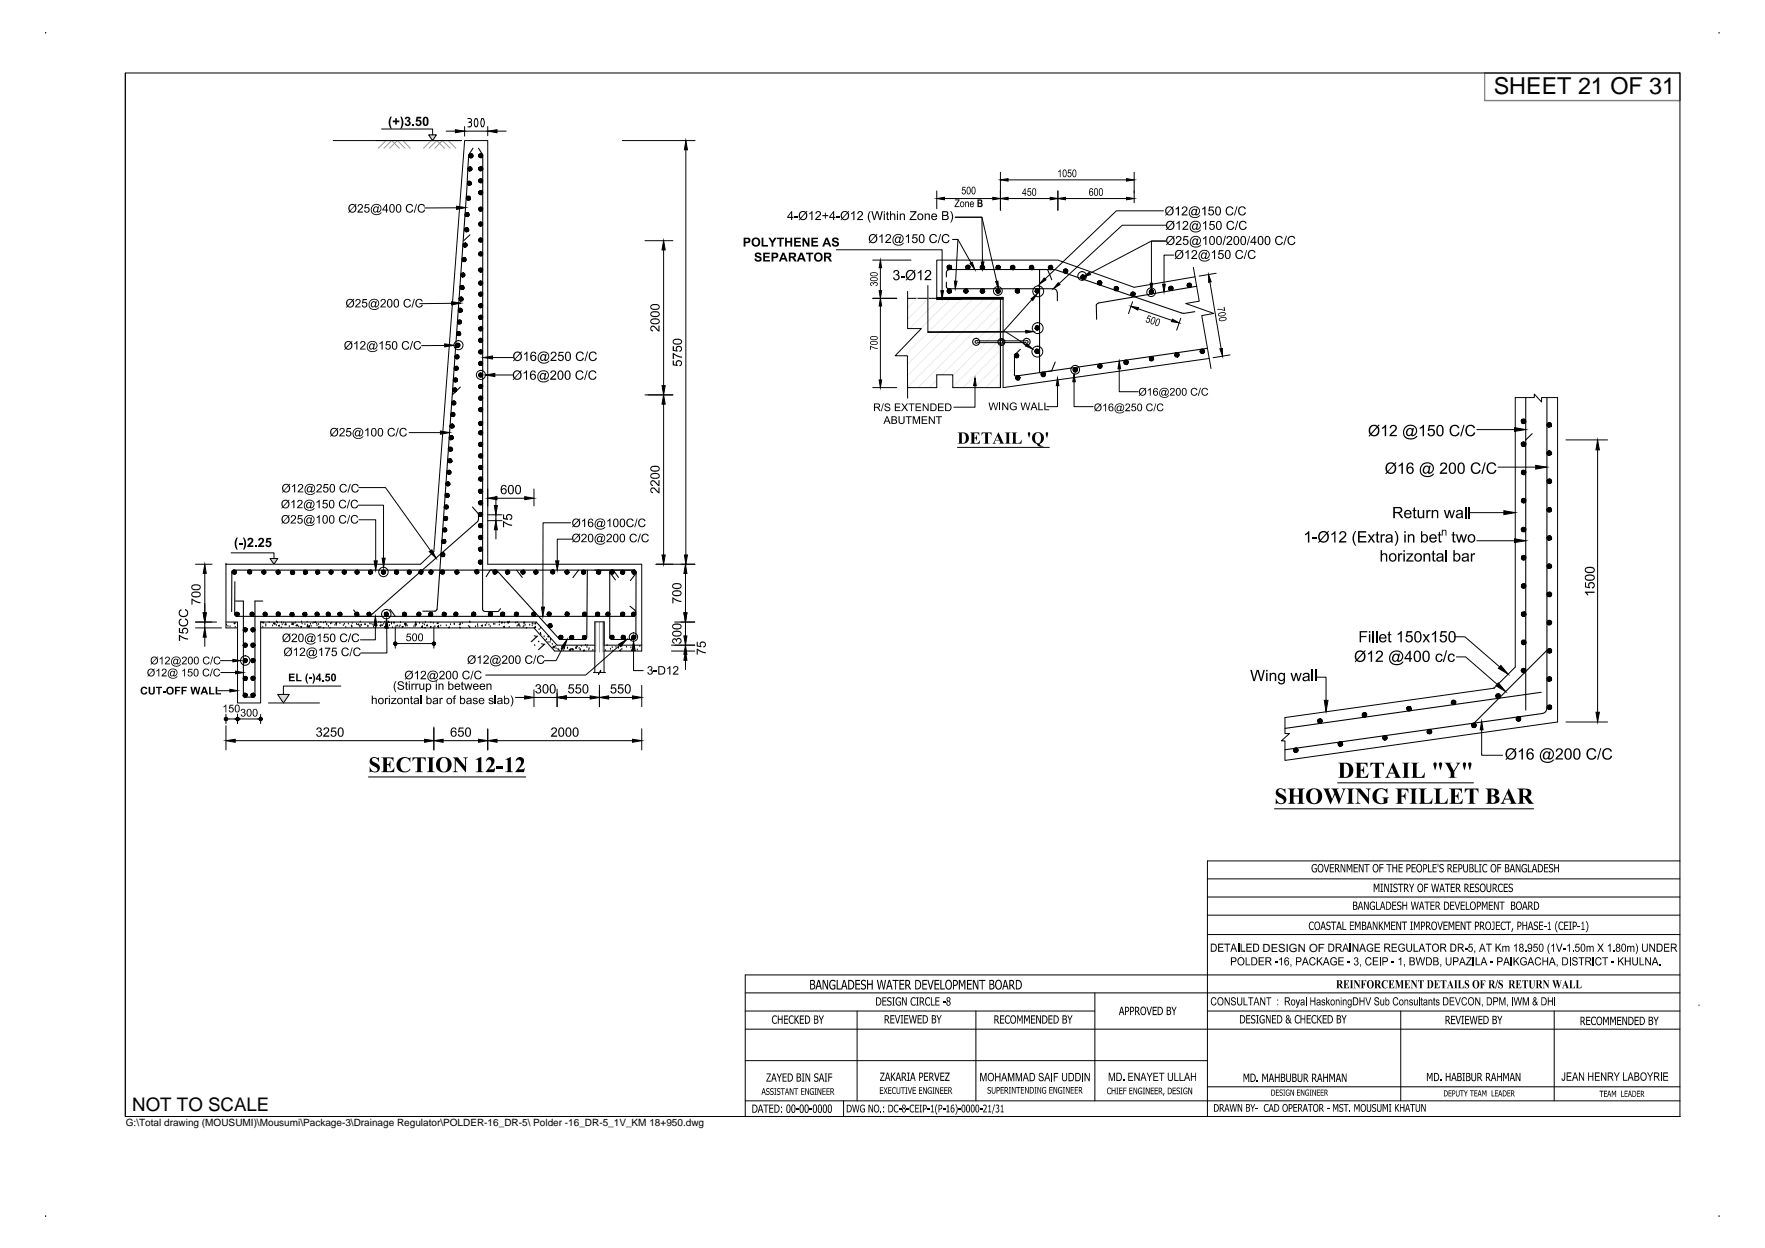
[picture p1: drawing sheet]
<svg xmlns="http://www.w3.org/2000/svg" width="420mm" height="297mm" viewBox="0 0 420 297" stroke-linecap="round" stroke-linejoin="round" font-family="sans-serif">
<defs><g id="words">
<text font-size="5.6" x="355.6" y="22.5">SHEET 21 OF 31</text>
<text font-size="4.5" x="31.5" y="264.5">NOT TO SCALE</text>
<text font-size="2.7" x="300.6" y="226.5">DESIGN OF</text>
<text font-size="2.4" x="30" y="268">G:\Total drawing (MOUSUMI)\Mousumi\Package-3\Drainage Regulator\POLDER-16_DR-5\ Polder -16_DR-5_1V_KM 18+950.dwg</text>
</g></defs>
<!-- layer: line -->
<g fill="none" stroke="#000" stroke-width=".24">
<path d="M108.7 49.5h-7.6M107.5 72.2l-7.6 .1M105.9 82.2l-5.5 .1M117.2 85.1h4.9M117.8 89.3h4.2M360.7 94.6v64.2l-5 5-49.8 7M370.8 94.6v77.2l-64.9 9.2M97.4 103h7.4M53.8 148.1h2.7M53.9 148.8h.1M54.3 149.1h.1M54.8 149.2h.1"/>
<path d="M55.7 148.3l.3-.1-.1 .2zM55.8 148.5h.1M56 149.3h.1M56.5 149.5h-2.7v-15.2h46.3l3.2-3 7.3-97.8h5.5v100.8h36.7v20.7h-9M62 148.1h65.7l4.9 5.5h9M62 149.5h65.1l4.9 5.5h9.6M62.1 148.1h.1M62.4 148.2h.1M62.6 149.3h.1M62.8 148.1v.2l-.2-.1zM63.3 148.7h.1M63.3 149h.1"/>
<path d="M64.1 148.2h.1M64.9 149h.1M65.1 148.4h.1M65.4 148.3v.2h-.2zM65.4 148.6h.1M65.8 148.9h.1M65.9 148.1h.1M66.1 148.3h.1M66.3 148.9l.2-.1-.1 .2zM67 149.4h.1M67 148.2h.1M67.2 148.7h.1"/>
<path d="M67.5 148.3h.1M67.8 148.7l.3-.2v.2zM68 148.4h.1M68.9 149.2h.1M69.5 148.6l.3 .1v-.4l-.3 .3M69.5 148.4h.1M70 148.4h.1M70.4 148.3h.1M70.5 148.9l.2-.2v.2zM70.8 148.9h.1M71.1 149.2h.1M71.6 149.2l.2-.1-.1 .2z"/>
<path d="M71.8 148.1h.1M71.9 148.5h.1M72.6 148.6h.1M73.1 148.1h.1M73.1 149.2h.1M73.2 148.9h.1M73.3 148.9v.3h-.2zM73.6 148.9l.1 .4-.3-.1M73.7 148.9l-.3 .3M73.9 148.6h.1M74.1 149.1h.1M74.5 148.4h.1"/>
<path d="M74.7 148.1h.1M75.1 148.2h.1M75.4 148.5h.1M75.5 148.9h.1M75.8 148.6h.1M75.9 149.2l.1 .2h-.2zM76.4 149.4h.1M76.4 148.1h.1M77 148.3h.1M77.1 149.4l-.2 .1M77.1 149.4v.1M77.5 148.1h.1"/>
<path d="M77.8 148.6h.1M77.8 148.7h.1M78.2 149.1h.1M78.6 149.4l-.1 .1M78.6 149.4v.1M78.7 148.5h.1M79 148.4h.1M79.7 148.8h.1M79.9 148.3l.3-.1-.1 .2zM80.1 148.8h.1M80.1 148.3h.1M80.9 148.4h.1"/>
<path d="M81.7 148.9h.1M82 148.6h.1M82.3 149.3h.1M82.9 148.5h.1M83.7 149h.1M83.7 149.2h.1M83.8 149.2h.1M83.8 148.4h.1M84.9 148.6h.1M85.2 148.6l.2-.1v.2zM85.6 149.1h.1M85.7 149.3h.1"/>
<path d="M85.8 148.1h.1M85.9 148.8h.1M86 148.8h.1M86.8 148.7h.1M87 148.7h.1M87.6 149h.1M87.6 149.2h.1M88 148.5h.1M88.3 148.5h.1M88.8 148.7h.1M88.9 149.3h.1M89.4 148.8h.1"/>
<path d="M89.6 149.2h.1M90.2 148.1h.1M90.5 148.9l.2-.1-.1 .2zM90.7 148.2h.1M90.7 148.8h.1M91.1 148.9h.1M91.3 148.5h.1M91.5 149.3h.1M91.6 148.1h.1M92 149.4h.1M92.5 148.1h.1M92.7 148.9h.1"/>
<path d="M92.8 148.1h-.4M93.2 148.3h.1M93.2 148.5h.1M93.5 149.4h.1M93.8 148.1l-.1 .1 .2 .1-.1-.2M94.3 149.1h.1M94.6 149h.1M95 149.2h.1M95.2 148.9h.1M95.4 148.2h.1M95.7 149.2l.3-.1-.1 .2zM96.4 148.7l.3-.3v.3z"/>
<path d="M96.5 148.3v.2h-.2zM96.6 149.1h.1M96.6 148.8h.1M96.9 149h.1M98.5 149.2h.1M98.8 148.7h.1M98.9 149.1h.1M98.9 148.1h.1M99 148.4h.1M99.1 148.5v.2h-.2zM99.9 148.4h.1M100.3 149.3l.3 .1v-.4l-.3 .3"/>
<path d="M100.5 149.2h.1M100.7 148.5h.1M101 148.7h.1M101.1 149.5h.1M101.2 148.1h.1M101.7 148.7l.1 .2h-.3zM102.5 149.3h.1M102.5 149.4h.1M102.6 148.2h.1M102.6 149.3h.1M103.2 148.4h.1M103.5 149.2h.1"/>
<path d="M104 148.3l.3-.1v.2zM104.3 148.9l.1 .3h-.2zM104.4 149.2h.1M104.4 149.4h.1M104.9 149h.1M106.2 148.9h.1M106.8 149.4l.2-.2v.2M107.2 148.7h.1M108.1 148.6h.1M109.3 148.6l.3-.1-.1 .2zM109.4 149.5h.1M109.5 148.4h.1"/>
<path d="M109.6 149.4v.1M110.1 148.4h.1M111.6 149.1h.1M111.8 149.4h.1M111.8 148.1h.1M111.9 148.2h.1M113.2 149.2h.1M113.7 148.7h.1M113.7 149.1h.1M114.6 148.9l.2-.1v.2zM115.5 148.9h.1M115.6 148.9h.1"/>
<path d="M115.9 148.4h.1M116.4 148.8h.1M116.7 149.2h.1M117.5 148.6h.1M117.8 148.6h.1M118.9 148.1h.1M118.9 148.8h.1M119.4 148.4h.1M119.5 148.1h-.1l.3 .1v-.1M119.9 149.2l.2-.1-.1 .2zM120.1 148.3h.1M120.8 148.2h.1"/>
<path d="M121 148.4h.1M121.1 148.2h.1M121.2 149.3h.1M121.3 148.1h.1M122.8 148.3h.1M123 148.1h.1M123.1 149.1h.1M123.6 148.4l-.3 .3M123.6 148.5v.3h-.3M123.8 149.2h.1M124.5 149.3h.1M124.7 149h.1"/>
<path d="M124.7 148.4h.1M124.8 148.1l-.1 .1 .2 .1v-.2M125 148.8h.1M125.3 149.5h.1M126.1 148.8h.1M126.7 148.4h.1M126.7 148.9h.1M126.9 148.5h.1M127.2 149.4l.3-.3v.3zM127.5 148.3v.2h-.2zM128.3 149.9h.1M128.6 150.8h.1"/>
<path d="M128.7 149.5h.1M128.7 150.9h.1M128.8 151.1h.1M129.5 151.6h.1M129.7 152.3v.1M130.1 152.2h.1M130.5 152.9h.1M130.5 151.7h.1M130.6 151.3l-.1 .1h.2M130.9 152.9h.1M131 152.1h.1M131.1 152.4h.1"/>
<path d="M131.5 153.4h.1M131.6 154.1l.3-.2v.3zM131.7 153.9l.2-.1v.2zM132.3 153.9h.1M132.4 154.4h.1M132.8 154.5h.1M132.9 154.7h.1M133.1 154.9h.1M133.6 154.4l.2-.2v.2zM133.8 154.4h.1M134.1 154.9h.1M134.1 153.6h.1"/>
<path d="M134.3 154.5h.1M135.1 154.3h.1M135.1 154.2h.1M135.5 154.7l.3-.3v.4zM136 154.6h.1M136.3 154.6h.1M136.4 154.4l-.2 .3h.3l-.1-.2M137 154.2l.2-.1-.1 .2zM137.2 153.9h.1M137.4 153.9h.1M137.9 154.3h.1M138.1 154.7h.1"/>
<path d="M138.2 154.7h.1M138.4 153.8h.1M139.1 154.7v.2h-.2zM139.3 153.6h.1M139.7 154.1h.1M139.8 153.6h.1M140.2 154.7h.1M140.2 154.4h.1M141.1 154.8h.1M143.8 153.6h9M144.1 154.9h.1M144.5 153.6h.1"/>
<path d="M145.3 154.5h.1M145.7 154.1h.1M145.9 155h.1M146.6 154h.1M147.2 154.3h.1M147.5 154.8l.3-.1-.1 .2zM148 153.9h.1M148 154.6h.1M149.1 154h.1M150.2 154.2h.1M150.3 154.9h.1M150.7 153.6l.1 .1v-.1"/>
<path d="M150.9 153.8h.1M151.7 154.7h.1M152.3 153.9h.1M141.3 160.1h1.1M141.6 160.1v-12.1h2.2v12.1M142.5 160.1v.4l.5-1v.6h1.1"/>
</g>
<!-- layer: dim -->
<g fill="none" stroke="#000" stroke-width=".24">
<path d="M79.3 33.5h30.5M90.8 30.7h12.2v1.4M102.1 32.1h1.8l-.9 1.4zM106.2 31.2h2.2M110.6 30.1v2.3M110.6 31.2h5.5M111.4 28.2h.4a.47 .47 0 0 1 .4 .6 .47 .47 0 0 1-.6 .3M111.8 29.1a.59 .59 0 0 1 .5 .5 .59 .59 0 0 1-.5 .6h-.4M113.1 30.1l-.2-1.1a.66 .66 0 0 1 .4-.8l.3 .1 .2 .7-.2 1.1M113.1 30.1h.5M114.6 28.3l.4-.1 .2 .5 .1 .7-.2 .7M114.6 30.1h.5"/>
<path d="M114.7 28.3l-.2 .7 .2 1.1M116.1 30.1v2.2M118.3 31.2h2.2M148.2 33.5h17.3M163.3 35.7v96.4M153.5 57.3h6.7M158 59.5v32.3M199.1 59.5h25.2v9.7M223 45.4v4.3M224.8 47.3h11.5M238.2 41v9.1M240 42.8h28.2"/>
<path d="M240 47.3h10M251.8 45.4v4.7M253.6 47.3h14.6M270 41v7.3M276.9 50.2h-11.1l-17 16.2M277.6 53.6h-10.4l-15.1 13.9M207.8 71h5.7M207.8 61.9h9.1M209.6 63.7v5.5M209.6 72.8v17.6M216.1 69.4v8.8h3.2l-6.2 6.5h2.9l.1 10.1M220.9 68v11.1l23.3-.1"/>
<path d="M231.2 62.6l-3.2-5.6h-1.2h1.2l-.5 9.9M233.9 62.3l-.1-10.6h-6.4h6.4l3.5 15.2M245.6 71.3l-6.8 7.7-17.9 .1 18.5-.1 4.9 3.1M259.4 65.1l14.7-7.7h3.4h-3.4v10M269.6 71.8l-1 2.8M271 73.5l8 2.8M279.4 60.7h-2.3v7M281.1 75.7l-1 2.9M284.1 63.6l1.4 8.1-3.2 .5 6.7 2.4-2.9 .5 2.2 12.6M288 67.2l2.7 15.8M289.5 65l-4.1 .7M153.5 94h6.7"/>
<path d="M158 96.2v35.9M207.8 92.3h5.7M232.1 91.8v5.1h-5M251.7 91.8v5h-2.5M255.7 90.9v5.9h4.5M266.4 87.8v5.4h4.6M292.8 84.5l-4 .6M360.7 94.6h4.5v-.8l1.8 1.9v-1.1h3.8M85.4 116h6.4l10.7 15.1M116.1 116.4v4.1M118.1 118.1v2.2M118.3 118.6h6.6"/>
<path d="M127.1 116.4v4M351.6 102.2h8.9M356.6 111.2h9M372.8 104.7h9.9M380.3 107.1v62.4M46.6 134.3h3.9M48.8 136.5v9.4M53.8 134.3h.1M55 131.6h10.2v1.3M64.3 132.9h1.8l-.9 1.4zM85.3 120.2h6v12.7M85.4 123.7h4v9.8"/>
<path d="M116.1 122.5h3.4M116.1 123.9h3.4M118.1 122.5v1.4M118.1 126.1v2.2M135.8 124.4h-6.5l-.1 20.1M136.2 128.3h-3.5v5.2M156.2 134.3h9.3M163.2 136.5v9.4M349.9 122h8.1M351.6 128.7h8.9M46.6 148.1h4.9M46.6 149.5h6.1"/>
<path d="M48.8 148.1v1.4M48.8 151.7v2.2M52.5 157.2h2.9M89.4 148.9v3.4h-3.6M92.1 149.5v5.9h-6.2M94.1 149.2v5.1M94.9 153.2h7.7M103.3 149.2v5.1M134 154.1l-1.6 3.1h-2.8M147.5 153.6l-8.1 7.1h-23.8M150.8 154.9v4.7h2.3M159.8 153.6h5.6"/>
<path d="M159.8 155h5.6M160.6 148.1h4.8M163.2 148.1v6.9M163.2 155.8v3.6M346.2 151.6h2.5l8.3 7.1M346.7 156.4h2.2l7.5 6.5M51.8 164.4h2.9M52.6 160.1h3.5M53.8 170v2.2M53.8 172.7v5.8M54.5 171.1h1.3M56 176.3h45.1"/>
<path d="M56.5 170v2.2M57.3 171.1h4M62 170v2.2M63.9 167.3h12.2M66.1 165.3h2.8l-1.4 2zM81.1 163.3h-13.6v2M103.3 173v5.5M105.5 176.3h8.4M116.1 173.5v5M118.3 176.3h32.3M122.7 166h2.2M127.1 166h5.5"/>
<path d="M127.1 164.2v4M132.6 164v4.2M134.8 166h5.7M142.7 163.1v5.1M144.9 166h5.7M152.8 163.1v5.1M152.8 173.5v5M305.9 170.8v3.8h1l-1.9 1.7h.9v4.6M313.4 161.2h2.3v5.5M352.7 173.7v6.1h5M355.7 163.8h.1M372.8 171.8h9.9"/>
<circle cx="237.5" cy="69.3" r="1.04"/>
<circle cx="247" cy="78.1" r="1.29"/>
<circle cx="247.1" cy="69.3" r="1.29"/>
<circle cx="257.6" cy="65.7" r="1.04"/>
<circle cx="274" cy="69.5" r="1.04"/>
<circle cx="109.1" cy="82.2" r="1.08"/>
<circle cx="114.5" cy="89.2" r="1.08"/>
<circle cx="246.9" cy="83.7" r="1.29"/>
<circle cx="256" cy="88" r="1.04"/>
<circle cx="91.3" cy="136.1" r="1.12"/>
<circle cx="58.4" cy="157.2" r="1.12"/>
<circle cx="92" cy="146.2" r="1.12"/>
<circle cx="150.8" cy="151.6" r=".99"/>
</g>
<g fill="#000" stroke="#000" stroke-width=".24">
<path d="M108.4 30.9l2.2 .3-2.2 .4zM116.1 31.2l2.2-.3v.7zM163.3 33.5l.3 2.2h-.7zM158 57.3l.4 2.2h-.8zM223 47.3l1.8-.3v.6zM236.3 47l1.9 .3-1.9 .3zM238.2 42.8l1.8-.3v.6zM238.2 47.3l1.8-.3v.6zM250 47l1.8 .3-1.8 .3zM251.8 47.3l1.8-.3v.6zM268.2 42.5l1.8 .3-1.8 .3zM268.2 47l1.8 .3-1.8 .3z"/>
<path d="M209.6 71l.3 1.8h-.6zM209.3 69.2h.6l-.3 1.8zM209.6 61.9l.3 1.8h-.6zM224 69.2h.6l-.3 1.8zM227.2 66.9h.6l-.4 1.8zM230.9 62.7l.5-.3 .7 1.7zM233.6 62.4l.6-.1-.3 1.8zM237 67l.6-.1 .1 1.8zM244.2 78.6l1.8 .3-1.8 .4zM245.4 71.1l1.5-1.2-1 1.6zM248.6 66.2l.4 .4-1.5 1zM251.9 67.3l.4 .4-1.5 1z"/>
<path d="M257.8 65.9l1.5-1.1 .3 .6zM269.2 72.9l1.8 .3-.2 .6zM273.8 67.4h.6l-.3 1.8zM276.8 67.7h.6l-.3 1.8zM279.1 76l1.6 .8-1.8-.2zM287.7 65.3l.6 1.8-.6 .1zM158 94l.4 2.2h-.8zM157.6 91.8h.8l-.4 2.2zM209.3 90.4h.6l-.3 1.9zM232.1 90l.3 1.8h-.6zM244.5 81.8l1.3 1.3-1.7-.7zM251.7 90l.4 1.8h-.7z"/>
<path d="M255.7 89l.3 1.9h-.6zM266.4 86l.4 1.8h-.7zM290.4 83l.6-.1v1.9zM116.1 118.6l2.2-.4v.7zM124.9 118.2l2.2 .4-2.2 .3zM360.5 101.8l2.7 .4-2.7 .5zM365.6 110.8l2.6 .4-2.6 .4zM380.3 104.7l.4 2.4h-.8zM48.8 134.3l.3 2.2h-.7zM89.1 133.5h.7l-.4 2.2zM91 132.9h.7l-.4 2.2zM102.2 131.3l.6-.4 1 2z"/>
<path d="M117.7 120.3h.7l-.3 2.2zM118.1 123.9l.3 2.2h-.7zM132.3 133.5h.7l-.3 2.2zM157.6 132.1h.8l-.4 2.2zM163.2 134.3l.3 2.2h-.7zM162.9 132.1h.7l-.3 2.2zM358 121.6l2.7 .4-2.7 .5zM360.5 128.2l2.7 .5-2.7 .4zM48.4 145.9h.7l-.3 2.2zM48.8 149.5l.3 2.2h-.7zM55.4 156.9l1.9 .3-1.9 .3zM56.1 159.7l1.8 .4-1.8 .3z"/>
<path d="M89.4 146.7l.3 2.2h-.7zM92 147.3l.4 2.2h-.7zM128.9 144.5h.7l-.4 2.2zM135 152.2l-.7 2.1-.6-.3zM147.3 153.3l1.9-1.1-1.5 1.7zM150.8 152.7l.4 2.2h-.7zM162.8 145.9h.7l-.3 2.2zM163.2 153.6l.3 2.2h-.7zM162.8 151.4h.7l-.3 2.2zM163.2 155l.3 2.2h-.7zM357.3 158.4l1.7 2.1-2.3-1.4zM54.7 164.1l1.8 .3-1.8 .3z"/>
<path d="M53.8 176.3l2.2-.3v.7zM101.1 176l2.2 .3-2.2 .4zM103.3 176.3l2.2-.3v.7zM113.9 176l2.2 .3-2.2 .4zM116.1 176.3l2.2-.3v.7zM124.9 165.6l2.2 .4-2.2 .4zM132.6 166l2.2-.4v.8zM140.5 165.6l2.2 .4-2.2 .4zM142.7 166l2.2-.4v.8zM150.6 165.6l2.2 .4-2.2 .4zM150.6 176l2.2 .3-2.2 .4zM315.2 166.7h.9l-.4 2.6z"/>
<path d="M352.7 171.7l.3 2h-.6zM356.7 162.5l1.7 2.1-2.3-1.4zM379.9 169.5h.8l-.4 2.3z"/>
<path d="M223 71.2h15.8v-.4zM223 70.8h15.8l-15.8 .4z"/>
</g>
<!-- layer: REINF. -->
<g fill="none" stroke="#000" stroke-width=".25">
<path d="M111.6 36.8l-.1 .1M111.6 36.9l-.4 7.8-7.2 100.3-.4 .4-2.9 .1M112.6 35.3l-1 1.5M113.9 35.3l1 1.6M114.9 36.9v108.1M111.9 55.9l-1.5 1.4M225.3 67.2v1.3l.4 .2M225.3 64.9a.74 .74 0 0 1 .7-.8h25.1l30.6 10.5M225.3 64.9v1M225.7 68.7h25.1M250.4 66.6l-1-2.5h-1.9v24.6l2.8-.4 .9-2.1M250.7 68.7a.91 .91 0 0 1 1 .9v2"/>
<path d="M261 72.6l.1 3.4M284.4 74.2l-2.6 .4M284.9 68.1l-23.4 4-.5 .5M109.6 92.1l-1.9 1.9M241.5 89.2l.3 .3M242.9 83.2l-1.4 1.3v4.7M287.4 82.9l-45.6 6.6M363.2 94.6v74.4M368.2 94.6v74.1M364.7 103.2l-1.5 1.5M55.7 135.7h95.2M55.7 135.7l-.4 .1-.2 .4v9.4"/>
<path d="M55.9 138.4v7.7M112.5 120.7l1.4 1.6v1.4M113.9 123.7l-.2 .4-25.5 22.5M115.7 137.3l1-1.6h1.5l14.8 16.3M123 135.7l1.3 1.7M137.7 135.7l-1.3 1.8M139.8 135.7l-.1 16M145.2 136.2l.3-.4 .5-.1 1.2 1.7M150.9 135.7l.4 .1 .1 .4M151.4 136.2l-.1 15.4-.2 .5-5.4 .1-.5-.3-.1-15.7 1.4 1.8M151.4 136.5l-1.3 1.7M55.8 146.1l.2 .5 .5 .1"/>
<path d="M56.3 146.7h94.6M84.2 145.2l1 1.3 .3 .2M88 146.7h.1M88.1 146.5l-.3 .2M92.9 145l1.2 1.7M114.9 145l.1 .3 .4 .2M119.2 144.9l-.6 .7h-3.2M133 152l.4 .2M139.6 151.6v.3l-.5 .3h-5.6M150 144.3l1.1 .9 .2 .3M151.3 146.2l-.5 .5M151.3 145.6v.6"/>
<path d="M368.2 154.8l-17.3 17.3M366.9 164.8l-61 8.6M367.2 169.8l-61.3 8.6M368.2 168.6a1.16 1.16 0 0 1-1 1.2"/>
</g>
<!-- layer: dim -->
<g fill="#000">
<path d="M227.3 47.5h1.1l-.9 1.6h.9v.2h-1.2l1-1.6h-.9zM229.1 44.5h.8v.2h-.6l-.1 .4h.4l.3 .4v.5l-.4 .3-.5-.2-.1-.3h.2a.36 .36 0 0 0 .6 .2 .36 .36 0 0 0 0-.6l-.2-.2-.5 .2zM229.8 48h.1v.1l.3-.2 .4 .2 .1 1.2h-.3v-.8a.28 .28 0 0 0-.3-.4 .28 .28 0 0 0-.2 .5v.7h-.1zM244.7 44.8h.7v.2h-.6v.5l.5-.1 .2 .8-.2 .4h-.5l-.3-.3v-.2h.2a.36 .36 0 0 0 .6 .2 .36 .36 0 0 0 0-.6l-.2-.1-.6 .1zM252.3 40.4l.2-.1v1.9h-.2v-1.5l-.4 .3zM254.3 40.4h.7v.2h-.6v.4a.55 .55 0 0 1 .7 .3 .55 .55 0 0 1-.3 .7 .55 .55 0 0 1-.7-.2v-.1l.2 .1a.37 .37 0 0 0 .6 0 .37 .37 0 0 0-.2-.6l-.5 .1zM155 77.7l.7-.2 1 1.1v-1.1h.3v1.4l-.4-.1-1-1-.5 .2v.5l.4 .1-.1 .3-.3-.1-.3-.5zM207.2 67.3l.5-.1 .2 .2 .2-.2 .5-.1 .3 .2v.5l-.5 .3 .1-.2a.34 .34 0 0 0 .1-.5 .34 .34 0 0 0-.4-.1 .34 .34 0 0 0-.1 .4l-.3-.2a.27 .27 0 0 0-.4-.1 .27 .27 0 0 0-.1 .3 .27 .27 0 0 0 .3 .2v.2l-.4-.2zM273.4 75l.7 .2-.1 .3-.5-.3-.3 .5h.5l.1 .6-.4 .5-.6-.1-.1-.4h.3a.34 .34 0 0 0 .4 .3 .34 .34 0 0 0 .2-.5 .28 .28 0 0 0-.2-.3 .28 .28 0 0 0-.3 .1l-.1-.1zM289.8 73.5h.8l.8 .3-.1-.7 .2-.1 .2 1-1.9-.3zM160.1 84l1.3 .7 .9 .2v.2l-.9-.1-1-.6v1h-.3zM160.1 85.8h.3v.9l.6 .1-.1-.3v-.5l.4-.3h.6l.4 .5v.6l-.6 .4v-.3l.4-.3v-.3l-.2-.3h-.4l-.4 .3 .2 .8-1.2-.2z"/>
<path d="M160.1 82.4h.3v.9l.6 .1-.1-.3 .1-.5 .3-.3h.5l.5 .5v.5l-.6 .4v-.2l.4-.3v-.3l-.6-.3-.4 .3 .2 .8-1.2-.2zM207.1 82.3l1.8 .6v.2l-1-.2-.6-.4v.7h-.2zM154.9 116.2l.3-.2h.5l1 1.1v-1.1h.3v1.4l-.4-.1-1.1-1h-.3l-.2 .3 .1 .3 .4 .2-.1 .3-.3-.1-.3-.4zM154.9 114.6l.4-.3h.3l1.1 1.1v-1.1h.3v1.5l-.4-.2-1-1h-.4l-.2 .3 .1 .3 .4 .2-.1 .3-.4-.2-.2-.4zM119.7 124.1h.3l.8 .5 1.1 .3v.3l-1.1-.3-.8-.5v1.1h-.3zM119.7 122.4h.3v.9l.6 .1-.1-.6 .2-.3 .4-.2 .5 .1 .3 .3v.7l-.5 .4-.1-.3 .4-.1v-.4l-.1-.3-.5-.1-.4 .3 .2 .9-1.2-.3zM42.6 151.1l1.4 .7 .8 .1v.3l-1.1-.2-.8-.5v1h-.3zM42.8 147.4l.4-.2 .1 .3-.5 .4v.5l.6 .4h.5l.6-.3 .1-.5-.6-.5 .1-.3 .4 .2 .3 .6-.2 .8-.6 .3h-.6l-.6-.2-.3-.6v-.5zM42.8 145.2l.4-.2 .1 .3-.5 .3 .1 .7 .3 .2 .6 .1 .5-.2 .2-.3v-.5l-.5-.3 .1-.3 .4 .1 .3 .7-.2 .7-.8 .4-.8-.2-.5-.6v-.5zM42.6 149.5h.3v.9l.6 .1-.2-.3 .2-.6 .3-.2 .6 .1 .4 .4v.5l-.3 .4h-.3v-.2l.4-.3v-.3l-.5-.3-.6 .3 .2 .8-1.1-.2zM45.6 142.5l1.3 .6 .8 .2v.3l-1-.2-.9-.6v1.1h-.2zM96.9 150.8h.9v.2h-.7l-.1 .5 .5-.1 .4 .5-.1 .4-.4 .3-.5-.1-.2-.3 .2-.1 .1 .3 .3 .1 .3-.4-.1-.5-.8 .1z"/>
<path d="M160 142.2l1.4 .7 .8 .1v.3l-1.1-.2-.8-.5v1h-.3zM160.1 152.2l.6-.3 .3 .3 .3-.4h.5l.3 .3 .1 .6-.2 .4-.4 .2v-.3l.4-.2v-.5l-.5-.2-.3 .2-.1 .4-.2-.2a.35 .35 0 0 0-.4-.3 .35 .35 0 0 0-.3 .4 .35 .35 0 0 0 .4 .3v.3l-.5-.2zM165.8 154.4l1.2 .6 1 .2v.3l-1-.2-.9-.6v1.1h-.3zM165.8 152.8h.3v.8l.6 .2-.1-.2 .1-.7 .3-.2h.6l.4 .4v.6l-.6 .4v-.3l.4-.2v-.3l-.2-.3h-.5l-.3 .3 .1 .8-1.1-.2zM377.3 138.6h.3v1l.6 .1-.1-.7 .1-.3 .4-.2 .6 .1 .4 .4v.7l-.6 .4v-.3l.3-.2 .1-.4-.3-.3-.4-.1-.4 .4 .2 .8-1.2-.2zM377.3 140.8h2.3v.3h-1.8l.3 .5-.2 .1zM53.2 168.2l.7-.5v1.9h-.2v-1.5l-.4 .3zM54.7 167.7h.9v.3h-.8v.5l.4-.2 .5 .4v.4l-.4 .5-.7-.1-.2-.4h.3a.38 .38 0 0 0 .5 .1 .38 .38 0 0 0 .2-.5 .38 .38 0 0 0-.6-.1l-.3 .1zM57.4 168.8l.7-.1 .3 .3v.3l-.2 .3 .2 .1 .1 .4-.3 .4-.5 .1-.4-.4v-.1l.2-.1 .1 .3 .3 .1 .3-.3v-.4h-.5v-.2l.5-.2-.1-.3-.3-.1-.3 .3h-.2zM75.4 173.3l.6-.2 .6 .4v.4l-.3 .2 .3 .2 .1 .6-.3 .3-.7 .2-.2-.2-.2-.4 .2-.1 .3 .4h.5l.1-.6-.3-.2h-.3v-.3h.3a.36 .36 0 0 0 .1-.4 .36 .36 0 0 0-.4-.3 .36 .36 0 0 0-.2 .5l-.3-.1zM77.1 173.3l.7-.2 .5 .3v.7l-1 1h1.1v.3h-1.5l.2-.5 1-1-.2-.5h-.4l-.3 .4h-.2zM78.9 173.2h1.1v.2h-.9l-.1 .6 .6-.1 .5 .4v.6l-.5 .5h-.5l-.4-.5 .2-.2 .2 .4h.4l.3-.3v-.4l-.3-.3-.8 .2z"/>
<path d="M109.2 173.2h1.1v.2h-.8l-.2 .6 .6-.1 .5 .4v.5l-.3 .5-.7 .1-.4-.5v-.1l.2-.1 .3 .4h.3l.3-.2v-.5l-.2-.2-.9 .1zM127.5 163.1l.5-.3 .7 .3 .1 .4-.3 .3 .3 .2 .1 .4-.3 .6-.7 .1-.4-.3-.1-.3 .3-.1 .3 .5 .4-.1 .2-.3-.2-.5h-.4v-.2l.4-.2v-.4l-.4-.2-.3 .5-.2-.1zM131.3 173.3l.7-.2 .5 .3v.7l-1 1h1.1v.3h-1.5l.2-.5 1-1a.41 .41 0 0 0-.4-.5 .41 .41 0 0 0-.4 .4h-.3zM135.5 162.9h1.1v.2h-.9l-.1 .6 .7-.1 .4 .5-.1 .7-.5 .3-.5-.1-.4-.4v-.1l.3-.1 .2 .4 .3 .1 .4-.4v-.4l-.3-.3-.8 .2zM137.2 162.9h1.1v.2h-.9l-.1 .6 .6-.1 .4 .3 .1 .7-.5 .5h-.5l-.5-.5 .3-.2 .2 .4 .3 .1 .4-.5-.3-.6-.8 .2zM145.6 162.9h1.1v.2h-.9l-.1 .6 .5-.1 .5 .4 .1 .5-.6 .6h-.4l-.5-.5 .3-.2 .1 .4 .4 .1 .4-.3-.2-.7-.9 .1zM147.3 162.9h1.1v.2h-.9l-.1 .6 .6-.1 .4 .3v.7l-.3 .4-.6 .1-.4-.4-.1-.2 .3-.1 .1 .4 .5 .1 .3-.5-.3-.6-.8 .2z"/>
<path d="M228.6 48.1l.6-.2 .3 .3 .1 .6-.3 .4-.3 .1-.4-.2zM228.8 48.2v.6a.36 .36 0 0 0 .5 .2 .36 .36 0 0 0 0-.6l-.1-.3z"/>
<path d="M230.2 44.6l.5-.2 .3 .4v1.1l-.3 .4-.3-.1-.2-.3zM230.4 44.6l-.1 1.1a.3 .3 0 0 0 .4 .4 .3 .3 0 0 0 .2-.5l-.1-.8z"/>
<path d="M231.4 44.5h.6l.2 .5v.9l-.4 .4-.3-.1-.2-.3v-.8zM231.6 44.6l-.1 .3v.9a.29 .29 0 0 0 .4 .3 .29 .29 0 0 0 .1-.5v-.8l-.1-.2z"/>
<path d="M231 48.1l.5-.2 .3 .5v.3h-.8l.1 .1a.3 .3 0 0 0 .3 .3 .3 .3 0 0 0 .3-.2l.1 .1-.2 .3-.6-.1-.1-.3zM231.2 48.1l-.2 .4h.7l-.2-.4z"/>
<path d="M232.7 47.5h.8l.3 .2v.3a.31 .31 0 0 0-.1 .3 .31 .31 0 0 0 .2 .3l-.1 .6-1.1 .1zM233 47.8v.4l.5-.1v-.3zM233 48.5v.5h.3a.27 .27 0 0 0 .3-.3 .27 .27 0 0 0-.4-.2z"/>
<path d="M244 44.8h.1v1.1h.2v.3h-.2v.4h-.1v-.4h-.7zM244 45.1l-.5 .8h.5z"/>
<path d="M245.8 45l.4-.2 .4 .4v1l-.3 .4h-.4l-.2-.4zM246.1 45l-.2 .6 .1 .8a.35 .35 0 0 0 .4-.1 .35 .35 0 0 0 .1-.4l-.1-.8z"/>
<path d="M253.1 40.5l.4-.2 .4 .4v1l-.3 .5-.5-.1-.1-.3zM253.3 40.5l-.2 .4 .1 .8a.31 .31 0 0 0 .4 .2 .31 .31 0 0 0 .1-.4v-.8z"/>
<path d="M255.4 40.5l.4-.2 .4 .4v1.1l-.3 .4-.4-.1-.2-.3zM255.6 40.5l-.1 .3v.9l.3 .3 .2-.2 .1-.8-.1-.3z"/>
<path d="M259.4 45l.6-.2 .2 .3-.2 .2a.35 .35 0 0 0-.5-.2 .35 .35 0 0 0-.1 .5l.6-.2 .2 .2 .1 .5-.3 .5h-.4l-.3-.3-.1-.7zM259.6 45.6l-.1 .6a.33 .33 0 0 0 .5 .2 .33 .33 0 0 0 0-.6l-.1-.2z"/>
<path d="M260.5 45l.4-.2 .5 .4v1l-.3 .4h-.4l-.2-.4zM260.8 45l-.2 .2v1l.4 .3 .2-.3v-1z"/>
<path d="M261.8 44.9l.4-.1 .3 .3v1l-.3 .5h-.3l-.3-.4v-1zM261.9 45l-.1 1.2a.31 .31 0 0 0 .5 .2 .31 .31 0 0 0 .1-.5l-.1-.8z"/>
<path d="M154.9 76.1l.5-.3h1l.6 .4v.5l-.5 .4h-1.2l-.5-.3zM155.2 76.2l-.2 .4 .3 .2 1.1 .1 .4-.3-.3-.5z"/>
<path d="M155 74.3l.6-.2h1l.4 .5v.5l-.6 .4-1.1-.1-.5-.5zM155.1 74.5l-.1 .3 .3 .4h1.1l.4-.3v-.3l-.4-.2z"/>
<path d="M155 72.6l.4-.2h1.3l.3 .3v.6l-.4 .4h-1.3l-.5-.5zM155.1 72.8v.5l.3 .2h1.1l.3-.3v-.3l-.3-.2-.9-.1z"/>
<path d="M207.1 66.3l.5-.3h.8l.5 .3v.3l-.3 .3h-1.1l-.3-.2zM207.4 66.2l-.1 .3 .3 .2h.9l.3-.2-.2-.3z"/>
<path d="M207.2 65l.7-.2h.6l.4 .2v.5l-.4 .3h-.9l-.5-.3zM207.3 65.1v.3l.2 .1h.9a.31 .31 0 0 0 .3-.4 .31 .31 0 0 0-.5-.1z"/>
<path d="M274.3 75.6l.5-.1 .2 .2-.1 .8-.5 .7-.4-.1-.1-.2zM274.5 75.7l-.4 1a.27 .27 0 0 0 .2 .4 .27 .27 0 0 0 .3-.3l.3-.8a.26 .26 0 0 0-.1-.3 .26 .26 0 0 0-.3 0z"/>
<path d="M275.4 76l.3-.2 .4 .3-.1 .8-.5 .7-.4-.1-.1-.2zM275.6 76l-.4 1.1a.28 .28 0 0 0 .2 .3 .28 .28 0 0 0 .3-.3l.3-.6a.31 .31 0 0 0-.1-.4 .31 .31 0 0 0-.3-.1z"/>
<path d="M290.1 74.6l1.2-.3 .4 .2 .1 .3-.3 .4-1.1 .1-.4-.3zM290.2 74.7a.35 .35 0 0 0 .1 .4 .35 .35 0 0 0 .5 0l.6-.1a.33 .33 0 0 0 .1-.5 .33 .33 0 0 0-.5 0z"/>
<path d="M290.2 75.8l.5-.3 .8-.1 .4 .2 .1 .3-.3 .4-1.1 .2-.4-.2zM290.5 75.8h-.1a.35 .35 0 0 0 .1 .5 .35 .35 0 0 0 .5 0l.5-.2a.32 .32 0 0 0 .2-.4 .32 .32 0 0 0-.5-.1z"/>
<path d="M160.2 81l.6-.4h.9l.5 .3 .2 .5-.5 .6h-1.2l-.5-.3zM160.5 81l-.1 .1a.73 .73 0 0 0 1.1 .7l.6-.3-.1-.5-.6-.1z"/>
<path d="M207.2 81.3l.7-.2 .6 .1 .4 .2v.4l-.4 .3h-.9l-.5-.3zM207.3 81.5v.2l.2 .2h.9a.31 .31 0 0 0 .3-.4 .31 .31 0 0 0-.5-.2z"/>
<path d="M207.2 80.2l.5-.2h.9l.3 .2v.4l-.5 .4-.9-.1-.3-.2zM207.4 80.2l-.1 .4 .2 .1h1l.3-.1-.3-.4z"/>
<path d="M119.4 115.6l.8-.2 .4 .4v.2h-.3l-.2-.4h-.3l-.3 .5v.4l.4-.3 .6 .2 .1 .6-.4 .6h-.5l-.4-.3-.1-.8zM119.5 116.9a.47 .47 0 0 0 .9 0 .47 .47 0 0 0-.9 0z"/>
<path d="M121.1 115.6l.7-.2 .5 .6v1.1l-.2 .4-.4 .2-.6-.2-.2-.4v-.9zM121.4 115.7l-.2 .4v.9l.1 .3 .4 .1 .3-.4v-1l-.3-.4z"/>
<path d="M122.8 115.6l.8-.2 .4 .5v1.3l-.5 .5-.5-.1-.3-.4-.1-1.2zM123.1 115.7l-.2 .5v.7l.2 .5a.71 .71 0 0 0 .7-1.1l-.2-.5z"/>
<path d="M154.9 112.9l.5-.3h1l.6 .4v.5l-.5 .4h-1.2l-.5-.3zM155.2 113l-.2 .3 .4 .4h1l.4-.3-.3-.5z"/>
<path d="M154.9 111.1l.7-.3 .9 .1 .5 .4v.4l-.5 .5h-1.2l-.5-.3zM155.2 111.2v.1a.51 .51 0 0 0 .1 .6 .51 .51 0 0 0 .6 .1l.6-.1a.49 .49 0 0 0 .2-.6 .49 .49 0 0 0-.7-.2z"/>
<path d="M377.3 137.1l.6-.3h1.2l.4 .3 .1 .6-.6 .5h-1.1l-.6-.3zM377.6 137.2l-.1 .5 .4 .2h1.2l.3-.3v-.3l-.4-.3z"/>
<path d="M377.3 135.3l.6-.4 1.3 .1 .4 .4v.5l-.5 .5h-1.3l-.5-.5zM377.6 135.4l-.1 .5 .5 .2h1.1l.3-.4-.4-.5h-.9z"/>
<path d="M45.6 141.1l.7-.3h.9l.5 .3 .1 .6-.2 .3-.4 .2h-1.1l-.5-.4zM45.9 141.2l-.2 .4 .3 .3h1.1l.5-.3-.1-.4-.4-.1z"/>
<path d="M45.6 139.5l.6-.4h.9l.6 .3 .1 .5-.4 .5-1.2 .1-.6-.4zM45.9 139.5l-.2 .4 .4 .3h1.1l.4-.4-.4-.4z"/>
<path d="M98.2 151l.3-.2h.4l.3 .3 .1 1.1-.3 .4h-.5l-.3-.4zM98.5 151l-.2 .4 .2 .9a.46 .46 0 0 0 .5-.1 .46 .46 0 0 0 0-.6l-.1-.6z"/>
<path d="M99.7 150.9l.6-.1 .4 .5v.9l-.4 .4h-.4l-.3-.4-.1-.8zM99.9 151l-.1 1.1 .3 .4 .3-.3 .1-.8-.2-.4z"/>
<path d="M160 150.5l.6-.4h1l.6 .4v.4l-.4 .5-1.1 .1-.6-.3zM160.4 150.5l-.2 .4 .4 .3h1.1l.3-.4-.2-.3-.3-.1z"/>
<path d="M160.1 148.7l.7-.3h.9l.4 .3 .1 .5-.2 .4-.3 .2h-1.1l-.6-.4zM160.4 148.8l-.2 .4 .3 .3 1.3-.1a.51 .51 0 0 0 0-.7 .51 .51 0 0 0-.7 0z"/>
<path d="M160.1 140.8l.7-.3h.9l.4 .3 .1 .6-.5 .5h-1.1l-.6-.5zM160.4 140.9l-.2 .4 .4 .3h1l.4-.4-.2-.3-.2-.1z"/>
<path d="M160.1 139.1l.6-.3h.8l.7 .3v.5l-.4 .5-1.2 .1-.6-.4zM160.4 139.2l-.2 .4 .5 .3h1l.3-.4v-.3l-.4-.1z"/>
<path d="M56 167.9l.6-.2 .4 .3 .1 1.1-.4 .5h-.5l-.2-.3-.1-.9zM56.2 168v1.1a.41 .41 0 0 0 .5 .1 .41 .41 0 0 0 .1-.5l-.1-.7z"/>
<path d="M58.8 168.9l.7-.2 .3 .4 .1 .9-.4 .5h-.5l-.2-.2zM59.1 168.9l-.1 .3v.9l.3 .3 .3-.3 .1-.7-.2-.5z"/>
<path d="M60.2 169l.3-.3h.4l.3 .4 .1 .8-.3 .6h-.5l-.3-.3zM60.5 168.9l-.1 1v.3l.3 .2 .3-.2 .1-1-.2-.3z"/>
<path d="M80.6 173.4l.6-.3 .5 .5 .1 1.2-.5 .6-.5-.1-.3-.4-.1-1zM80.9 173.4l-.2 .4v.9l.2 .4h.3l.3-.4v-.9l-.2-.4z"/>
<path d="M107.5 173.4l.6-.3 .6 .4-.3 .2-.1-.3h-.4l-.3 .4-.1 .4 .4-.3h.3l.5 .4v.6l-.3 .4-.6 .1-.5-.5v-.9zM107.6 174.7a.47 .47 0 0 0 .9 0 .47 .47 0 0 0-.9 0z"/>
<path d="M110.9 173.4l.6-.3 .5 .5 .1 1.2-.4 .5h-.6l-.3-.4-.1-1zM111.1 173.5l-.1 1.4 .5 .2 .3-.4v-1.1l-.3-.2z"/>
<path d="M129.3 163.1l.7-.3 .5 .4v1.3l-.3 .5-.5 .1-.4-.3-.2-1.3zM129.7 163.1l-.3 .4v1l.2 .3 .3 .1 .3-.3 .1-1.1-.2-.4z"/>
<path d="M131.1 163l.8-.1 .3 .5v1.1l-.4 .6-.6-.1-.3-.5-.1-.8zM131.4 163.1l-.3 .4v.9l.3 .4 .3 .1 .3-.5v-.9l-.2-.4z"/>
<path d="M133.1 173.4l.2-.2h.5l.5 .5v1.2l-.5 .5h-.4l-.4-.4-.1-.9zM133.4 173.4l-.2 .5v1l.3 .2h.3l.2-.3v-1.1l-.3-.3z"/>
<path d="M134.9 173.2h.8l.3 .6v1l-.5 .6-.6-.1-.3-.4v-1.1zM135.1 173.4l-.2 .6v.8l.2 .3h.4l.2-.5v-.9l-.2-.3z"/>
<path d="M136.5 173.4l.6-.3 .6 .5v1l-.3 .7-.6 .1-.4-.5-.1-.9zM136.7 173.5l-.1 1.4 .2 .2h.3l.3-.4v-1.1l-.3-.2z"/>
<path d="M138.8 163.1l.7-.3 .5 .5v1.3l-.4 .5h-.5l-.3-.4-.2-1zM139.2 163.1l-.3 .4v.9l.2 .4 .4 .1 .3-.4v-1l-.2-.4z"/>
<path d="M148.9 163.1l.6-.3 .6 .5v1.1l-.3 .6-.6 .1-.4-.5-.1-.8zM149.3 163.1l-.3 .5v.7l.1 .3 .4 .3 .3-.4v-1.1l-.1-.3z"/>
</g>
<!-- layer: hatch -->
<path d="M91.4 35.3l1.8-1.8 1.9 1.8M91.9 33.5l-1.8 1.8M92.7 35.3l1.9-1.8 1.8 1.8M95.9 33.5l1.7 1.8M102.1 35.3l1.9-1.8 1.8 1.8M102.6 33.5l-1.8 1.8M103.5 35.3l1.8-1.8 1.9 1.8M106.7 33.5l1.8 1.8M141.8 148.1v7.1M142.7 148.1v7.1M143.5 148.1v7.1" fill="none" stroke="#999" stroke-width=".24"/>
<path d="M89.5 33.5h20.4" fill="none" stroke="#000" stroke-width=".24"/>
<!-- layer: TXT -->
<g fill="#000">
<path d="M92.9 27.8l.4-.1-.4 1.3 .1 .9 .3 .7h-.4l-.4-1.1 .1-.9zM93.5 28.7h.6v-.6h.4v.6h.6v.4h-.6v.5h-.4v-.5h-.6zM95.3 27.7l.3 .1 .4 1.1-.1 1.1-.3 .6h-.3l.3-1v-.9zM96.5 27.9l.8-.1 .4 .5-.3 .5 .4 .3-.1 .6-.4 .3h-.5l-.5-.6h.4l.2 .2a.36 .36 0 0 0 .5-.3 .36 .36 0 0 0-.6-.3l.2-.4a.28 .28 0 0 0 .3-.3 .28 .28 0 0 0-.4-.2 .28 .28 0 0 0-.2 .3l-.4-.1zM98.1 29.6h.4v.4h-.4zM99.2 27.8h1.1v.4h-.8l-.1 .4 .5-.1 .4 .3v.8l-.2 .3-.5 .1-.4-.1-.3-.5h.4l.1 .2a.36 .36 0 0 0 .5-.2 .36 .36 0 0 0-.1-.5 .36 .36 0 0 0-.5 .1l-.3-.1zM85.2 48.8l.4-.2 .7 .2v.6l-.9 .9h1v.3h-1.3l.1-.5 .9-.9-.2-.4h-.3l-.2 .4h-.3zM86.9 48.6h1v.2h-.8l-.1 .6 .5-.2 .5 .4v.6l-.4 .4h-.5l-.4-.4v-.1h.2l.2 .2 .3 .1 .3-.3-.2-.6-.8 .1zM96.8 48.9l.6-.4 .5 .1 .3 .3 .2 .2-.3 .1-.2-.4h-.6l-.4 .5v.7l.3 .3 .5 .1 .4-.5 .3 .1-.4 .5-.8 .1-.4-.3-.2-.6zM99.1 48.5h.2l-.6 2.1h-.2zM99.7 48.7l.8-.2 .6 .5 .1 .1-.3 .1-.2-.4h-.6l-.3 .2-.1 .4 .1 .7 .3 .3 .6-.1 .3-.4 .2 .1-.4 .5-.5 .1-.7-.3-.2-1zM181.3 56.6h.4v1.7h1.1v.4h-1.5z"/>
<path d="M182.9 56.6h.5l.5 .8 .5-.8h.5l-.8 1.2v.9h-.4v-.9zM184.9 56.6h1.7v.3h-.6v1.8h-.4v-1.8h-.7zM186.9 56.6h.4v.8h.9v-.8h.4v2.1h-.4v-.9h-.9v.9h-.4zM189 56.6h1.6v.3h-1.1v.5h1v.4h-1v.5h1.2v.4h-1.7zM189.1 51.4h.8v.3h-.8zM191 56.6h.5l.8 1.4v-1.4h.4v2.1h-.4l-.9-1.4v1.4h-.4zM193.2 56.6h1.5v.3h-1.1v.5h1v.4h-1v.5h1.2v.4h-1.6zM192.6 50.8l.8-.6v2.2h-.2v-1.7l-.5 .3zM194.2 50.5l.5-.3 .7 .3v.7l-1 .9h1v.3h-1.4l.3-.5 .8-.9a.4 .4 0 0 0-.3-.5 .4 .4 0 0 0-.4 .4h-.3zM195.8 51.2h.6v-.6h.2v.6h.6v.2h-.6v.6h-.2v-.6h-.6zM198.2 56.7l.4-.2 .7 .1 .4 .6h-.5l-.3-.3a.28 .28 0 0 0-.4 .2 .28 .28 0 0 0 .5 .2l.7 .5v.4l-.2 .4-.5 .1-.6-.1-.4-.6 .4-.1 .2 .4h.4a.33 .33 0 0 0 .2-.4 .33 .33 0 0 0-.5-.1l-.6-.4zM199.1 51.4h.8v.3h-.8z"/>
<path d="M202.6 50.8l.8-.6v2.2h-.3v-1.7l-.5 .3zM204.2 50.4l.7-.2 .4 .2 .1 .3-.1 .5-.9 .9h1v.3h-1.4l.2-.4 1-1.1-.4-.5-.3 .1-.2 .4h-.2zM207 50.3l.3-.1-.4 .8v1l.4 1-.3-.1-.4-1.1v-.6zM207.4 50.3h.3l.4 1.8 .5-1.8h.4l.5 1.8 .4-1.8h.3l-.6 2.1h-.3l-.5-1.9-.5 1.9h-.3zM209.3 56.2l.8-.5v2.1h-.3v-1.6l-.4 .3zM211.1 50.4l.3-.1v.5h.2v.2h-.2v1.1h.2l.1 .3-.6-.2v-1.2h-.2v-.2h.2zM211.9 50.3h.2v.7l.3-.2 .6 .2 .1 1.4h-.2v-1l-.2-.4-.5 .2-.1 1.2h-.2zM210.9 55.9l.8-.2 .3 .3v.7l-.9 .9h1v.2h-1.4l.3-.5 .9-.9-.3-.5-.4 .1-.2 .4-.2-.1zM214.2 50.8h.2v.3l.3-.3h.4l.3 .2v1.4h-.2v-1.2l-.2-.2-.5 .2-.1 1.2h-.2zM215.6 56.2l.8-.5v2.1h-.3v-1.6l-.4 .3zM216.6 50.3h1.6v.2l-1.4 1.6h1.4v.3h-1.7v-.3l1.3-1.6h-1.2zM217.3 55.8h1.1v.2h-.9l-.1 .6 .6-.2 .4 .4v.7l-.5 .4-.5-.1-.3-.4 .2-.2 .2 .4 .4 .1 .3-.3-.2-.7-.9 .1z"/>
<path d="M220.1 50.8h.2v.3l.3-.3h.5l.2 .2v1.4h-.2v-1.1a.38 .38 0 0 0-.5-.3 .38 .38 0 0 0-.2 .5v.9h-.3zM221.4 56l.6-.3 .9 .2 .1 .4-.2 .1-.4-.5h-.4l-.5 .6v.6l.4 .5h.5l.4-.5 .3 .1-.3 .5-.8 .2-.5-.2-.3-.6v-.7zM223.8 55.7h.2l-.6 2.2h-.2zM224.4 56l.6-.3 .8 .2 .2 .4-.3 .1-.3-.5h-.5l-.4 .6v.6l.3 .5h.6l.3-.5 .3 .1-.3 .5-.8 .2-.5-.4-.2-1.1zM226.2 50.2l.4 .2 .3 .9-.1 1-.4 .7h-.2l.4-.8v-.8zM279.9 49.7l.5-.6h.3v2.2h-.3v-1.7l-.5 .3zM280.1 53.1l.7-.6v2.2h-.2v-1.6l-.5 .3zM280 56.4l.5-.3 .6 .3 .1 .7-1 1h1v.2h-1.3l.2-.5 .9-1-.3-.4h-.4l-.2 .4h-.2zM281.8 56.2h1.1v.2h-.9l-.1 .6 .6-.1 .4 .4v.6l-.4 .4h-.6l-.4-.4 .3-.2 .2 .4h.3l.3-.3v-.4l-.3-.3-.7 .2zM281.5 49.2l.6-.1 .5 .3v.7l-1 .9h1.1v.3h-1.4l.2-.6 .9-.9-.1-.3-.2-.2-.4 .1-.1 .4h-.3zM281.7 52.7l.5-.2 .6 .4v.6l-1 1h1.1v.2h-1.4l.2-.5 .9-1-.3-.4h-.4l-.1 .4h-.3zM286.2 49.7l.6-.6h.2v2.2h-.3v-1.7l-.5 .3z"/>
<path d="M286.4 53.1l.7-.6v2.2h-.2v-1.6l-.5 .3zM286.4 56.7l.8-.6v2.2h-.3v-1.6l-.5 .3zM287.9 49.2h1v.2h-.8l-.2 .6 .7-.1 .4 .4v.5l-.3 .4-.6 .1-.5-.4v-.2h.3l.2 .3 .3 .1 .3-.4v-.3l-.3-.3-.8 .2zM288.1 52.6h1v.2h-.8l-.2 .6 .7-.1 .4 .4v.5l-.3 .5h-.7l-.3-.3-.1-.2 .3-.1 .1 .4h.5l.3-.4-.3-.5-.8 .1zM291.6 56.1h.2l-.6 2.2h-.2zM292.1 56.4l.5-.3 .6 .3v.7l-.9 1h1v.2h-1.4l.2-.5 1-.9-.3-.5-.5 .1v.3h-.3zM292 49.5l.5-.4h.5l.4 .2 .2 .4-.3 .1-.2-.4-.5-.1-.4 .3-.2 .4 .1 .6 .4 .4 .6-.1 .3-.4 .3 .1-.4 .6-.9 .1-.4-.4-.3-.6zM292.1 52.9l.6-.4h.5l.5 .3 .1 .3-.3 .1-.2-.4h-.6l-.4 .5v.8l.3 .4h.6l.3-.6 .3 .1-.4 .6-.6 .2-.6-.4-.2-.5zM294.4 49.1h.2l-.7 2.2h-.2zM294.5 52.5h.3l-.6 2.3h-.3zM294.9 49.5l.5-.4h.6l.4 .3 .2 .3-.3 .1-.3-.4h-.6l-.4 .6 .1 .7 .3 .3 .7-.1 .2-.4 .3 .1-.3 .6-.9 .1-.5-.4-.2-.6zM295.1 52.9l.6-.4h.4l.5 .3 .1 .3-.2 .1-.4-.4h-.5l-.4 .6 .1 .7 .3 .4h.6l.3-.6 .3 .1-.4 .6-.6 .2-.7-.4-.2-.5z"/>
<path d="M297.4 56.1h.2l-.6 2.2h-.2zM303.8 56.4l.5-.3 .9 .3 .2 .3-.3 .1-.2-.3-.4-.1-.4 .1-.3 .5 .1 .6 .3 .5h.6l.3-.6 .3 .1-.3 .6-.7 .1-.7-.3-.2-.9zM306.1 56.1h.3l-.7 2.2h-.2zM306.7 56.4l.5-.3h.5l.5 .3 .1 .3-.3 .1-.3-.4h-.5l-.4 .6 .1 .7 .3 .4h.5l.4-.6 .3 .1-.4 .6-.6 .1-.7-.3-.2-.9zM84.7 71.3l.6-.2 .5 .3-.1 .8-.8 .8h.9v.2h-1.3l.2-.5 .8-.8a.38 .38 0 0 0-.2-.5 .38 .38 0 0 0-.5 .4l-.2-.1zM86.3 71.2h1.1v.2h-.8l-.1 .6 .6-.1 .3 .4v.5l-.5 .4-.5-.1-.3-.3 .3-.2 .2 .4h.3l.3-.3v-.4l-.3-.2-.7 .1zM90.7 71.4l.4-.3 .7 .3v.6l-.9 1h.9v.2h-1.3l.2-.5 .8-.8a.37 .37 0 0 0-.2-.5 .37 .37 0 0 0-.5 .4l-.2-.1zM96.2 71.5l.6-.4h.4l.5 .3 .1 .3-.3 .1-.2-.4h-.6l-.4 .5 .1 .7 .4 .4h.4l.4-.5h.3l-.3 .5-.8 .2-.5-.2-.3-.7zM98.5 71.1h.2l-.5 2.1h-.3zM99.1 71.4l.5-.3h.5l.4 .3 .1 .3-.2 .1-.4-.5-.5 .1-.4 .7 .1 .5 .4 .4h.4l.4-.5h.3l-.3 .5-.8 .2-.5-.3-.2-.5zM179.8 60.3l.5-.2h.5l.4 .3 .1 .3-.5 .1-.3-.3a.28 .28 0 0 0-.4 .2 .28 .28 0 0 0 .4 .2l.8 .4v.5l-.3 .4h-1.1l-.3-.6 .4-.1 .5 .4a.32 .32 0 0 0 .4-.3 .32 .32 0 0 0-.5-.2l-.7-.4zM181.7 60.1h1.5v.4h-1.1v.5h1.1v.3h-1.1v.6h1.2v.3h-1.6z"/>
<path d="M191.9 60.1h1.7v.4h-.7v1.7h-.4v-1.7h-.6zM212.8 64.4l.5-.2 .4 .1 .4 .5-.1 .3a.24 .24 0 0 0-.2 .3 .24 .24 0 0 0 .3 .2l.1 .6-.3 .4-.3 .1-.7-.1-.3-.5 .3-.1 .1 .4 .5 .1 .3-.2 .1-.5-.4-.3h-.3v-.2l.5-.2v-.5l-.4-.1-.4 .5-.3-.1zM214.4 65.7h.9v.3h-.9zM218.5 64.9l.6-.7h.3v2.5h-.3v-1.9l-.6 .4zM220.2 64.6l.6-.4 .8 .4 .1 .4-.2 .4-1 1h1.2v.3h-1.6l.2-.6 .9-.7 .2-.4-.1-.3-.3-.2h-.3l-.2 .5h-.4zM282.2 60l.7-.5v2.2h-.2v-1.7l-.5 .3zM283.7 59.7l.8-.2 .4 .3v.7l-.9 .9h1v.3h-1.4l.1-.5 1-1v-.3l-.3-.2-.4 .1-.1 .3h-.3zM288.5 60l.7-.5v2.2h-.2v-1.7l-.5 .3zM290.2 59.5h1v.3h-.8l-.1 .5 .5-.1 .5 .4v.7l-.4 .4h-.5l-.5-.5 .3-.1 .2 .3h.4l.3-.4-.3-.5-.8 .1zM294.2 59.9l.6-.4h.5l.5 .3 .1 .3-.3 .1-.3-.5h-.5l-.4 .6 .1 .8 .3 .3h.5l.4-.5 .2 .1-.3 .6-.8 .1-.5-.3-.2-.6zM296.7 59.5h.2l-.6 2.2h-.2zM297.2 59.9l.6-.4h.5l.5 .3 .1 .3-.3 .1-.3-.5h-.4l-.4 .3-.2 .3 .2 1 .8 .1 .3-.5 .3 .1-.3 .5-.9 .2-.4-.3-.3-.6z"/>
<path d="M84.3 81.7l.8-.5v2h-.3v-1.6l-.4 .3zM85.8 81.4l.7-.2 .5 .3-.1 .6-.9 .9h1v.2h-1.3l.1-.4 1-1-.3-.4h-.3l-.2 .4h-.3zM90.3 81.7l.8-.5v2h-.3v-1.6l-.4 .3zM91.9 81.2h1v.3h-.8l-.1 .5 .7-.1 .3 .4v.6l-.5 .3h-.4l-.4-.3v-.2l.3-.1 .1 .4h.4l.3-.3-.2-.6-.8 .2zM95.8 81.5l.5-.3 .9 .2 .2 .4h-.3l-.2-.3-.5-.1-.4 .2-.1 .4 .1 .7 .3 .3 .6-.1 .2-.4 .3 .1-.3 .5-.7 .1-.6-.3-.1-.4zM98.1 81.2h.2l-.6 2h-.2zM98.7 81.4l.3-.2h.7l.4 .3 .1 .3h-.3l-.2-.4h-.4l-.4 .1-.2 .4 .1 .7 .3 .4 .6-.1 .3-.4 .2 .1-.3 .6h-.7l-.6-.3-.1-.9zM124.7 88.7l.8-.5v2.2h-.3v-1.7l-.5 .3zM124.7 84.2l.8-.5v2.2h-.2v-1.7l-.5 .3zM131.1 88.4l.5-.2 .7 .2v.7l-1 1h1.1v.3h-1.4l.1-.5 1-1-.2-.5h-.5l-.1 .4h-.3zM131.2 84l.4-.3h.5l.3 .3v.7l-1 1h1.1v.2h-1.5l.2-.5 1-.9-.1-.5-.5-.1-.3 .4h-.2zM133 83.7h1.1v.3h-.8l-.2 .6 .7-.1 .4 .4v.6l-.4 .4h-.6l-.4-.4v-.2h.3l.2 .4h.4l.2-.3v-.4l-.2-.3-.9 .2z"/>
<path d="M137.2 88.5l.6-.3h.5l.4 .2 .2 .4h-.3l-.4-.4h-.5l-.4 .8 .1 .7 .4 .2h.6l.2-.5 .3 .1-.3 .5-.9 .2-.5-.3-.2-.7zM137.2 84.1l.7-.4h.6l.4 .3 .1 .3-.3 .1-.3-.4-.5-.1-.4 .3-.1 .4 .1 .8 .5 .3 .5-.2 .2-.4 .3 .1-.3 .6-.7 .2-.7-.4-.2-.6zM139.7 88.2h.2l-.6 2.2h-.2zM139.8 83.7h.2l-.7 2.3h-.2zM140.3 88.5l.5-.3h.7l.3 .2 .2 .4h-.3l-.4-.4h-.5l-.4 .6v.7l.4 .4h.7l.2-.5 .3 .1-.4 .6-.8 .1-.6-.4-.1-1zM140.4 84l.6-.3h.4l.5 .3 .2 .3-.3 .1-.4-.5-.6 .1-.4 .6 .1 .7 .4 .4h.5l.4-.6 .3 .1-.3 .5-.8 .3-.6-.3-.2-.6v-.6zM210.2 96h.2l-.5 1.9h-.2zM210.7 96.2l.8-.2 .4 .5-.2 .1-.2-.3-.3-.1a.32 .32 0 0 0-.4 .4 .32 .32 0 0 0 .5 .2l.6 .4-.1 .6-.7 .1-.6-.5 .2-.1 .2 .3 .5 .1a.37 .37 0 0 0 .2-.5 .37 .37 0 0 0-.5-.2l-.5-.3zM213 96h1.3v.2h-1v.6h.9v.2h-.9v.6h1.1v.2h-1.4zM214.6 96h.3l.4 .7 .5-.7h.3l-.6 .9 .7 .9h-.3l-.6-.7-.5 .7h-.3l.7-.9zM213.9 99.1h.3v1.3l.2 .3 .6-.1 .1-1.5h.2v1.3l-.2 .4-.6 .1-.5-.3zM216.3 96h1.4v.2h-.6v1.6h-.2v-1.6h-.6z"/>
<path d="M218 96h1.3v.2h-1.1v.6h1v.2h-1v.6h1.1v.2h-1.3zM219.7 96h.2l.9 1.5v-1.5h.3v1.8h-.3l-.9-1.4v1.4h-.2zM223.3 96h1.3v.2h-1.1v.6h1.1v.2h-1.1v.6h1.1v.2h-1.3zM235.3 95.8h.3l.3 1.6 .4-1.6h.3l.5 1.6 .3-1.6h.2l-.5 1.8h-.2l-.4-1.6-.5 1.6h-.2zM237.9 95.8h.3v1.8h-.3zM238.6 95.8h.2l1 1.5v-1.5h.2v1.8h-.2l-1-1.4v1.4h-.2zM240.6 96.1l.5-.3 .8 .2 .1 .3-.2 .1-.4-.4-.6 .1-.2 .8 .3 .4 .6 .1 .3-.1v-.4h-.5v-.2h.7v.7l-.6 .3-.7-.2-.3-.6zM242.9 95.8h.3l.3 1.6 .5-1.6h.2l.5 1.6 .4-1.6h.2l-.5 1.8h-.3l-.4-1.6-.4 1.6h-.3zM247.2 95.8h.2v1.6h.9v.2h-1.1zM248.6 95.8h.3v1.6h.9v.2h-1.2zM262.6 96.5l.7-.5v1.9h-.2v-1.5l-.4 .3zM268 96.2l.6-.2 .4 .3v.5l-.8 .8h.9v.3h-1.3l.2-.4 .8-.8-.2-.5h-.3l-.2 .4h-.2z"/>
<path d="M269.5 96.1h.9v.2h-.7l-.1 .5 .5-.1 .4 .3v.5l-.4 .4h-.5l-.3-.3v-.2h.2l.1 .2 .3 .1 .3-.3-.2-.5-.7 .1zM273.3 92.8l.6-.5v1.9h-.2v-1.5l-.5 .3zM273 96.3l.5-.3h.4l.4 .3 .1 .2-.2 .1-.2-.3-.5-.1-.4 .5v.6l.4 .4 .5-.1 .2-.4 .2 .1-.2 .5-.8 .1-.4-.3-.2-.5zM275.1 96h.1l-.5 1.9h-.1zM275.5 96.3l.5-.3h.5l.3 .3 .1 .2-.2 .1-.3-.4-.5 .1-.3 .4 .1 .6 .3 .4 .5-.1 .3-.4 .2 .1-.3 .5-.7 .1-.5-.3-.1-.5zM278.6 92.6l.3-.3h.4l.3 .3v.6l-.8 .8h.8v.2h-1.1l.1-.5 .8-.8-.2-.4-.3 .1-.2 .3h-.2zM283.7 92.6l.7-.3 .5 .3 .1 .3h-.2l-.2-.3-.5-.1-.4 .5v.7l.3 .3h.6l.2-.5 .3 .1-.3 .5-.6 .1-.5-.2-.3-.6zM285.7 92.3h.2l-.5 1.9h-.3zM286.2 92.6l.8-.3 .5 .3 .1 .3h-.3l-.2-.3-.4-.1-.5 .5 .1 .7 .3 .3h.5l.2-.5 .3 .1-.3 .5-.6 .1-.5-.2-.2-.6zM69.5 115.7l.8-.5v2h-.3v-1.6l-.4 .3zM71.1 115.3l.7-.1 .3 .3-.1 .7-.8 .8h1v.2h-1.3l.1-.4 .9-.9v-.3l-.3-.2-.3 .1-.2 .3h-.2zM75.4 115.4l.3-.2h.5l.3 .2v.7l-.9 .9h1v.2h-1.3l.1-.3 .9-.9a.37 .37 0 0 0-.3-.6 .37 .37 0 0 0-.4 .4h-.3z"/>
<path d="M77.1 115.2h1v.3h-.8l-.1 .5 .6-.1 .4 .3v.6l-.5 .4h-.6l-.2-.5 .2-.1 .2 .4h.4l.3-.4-.1-.3-.2-.2-.8 .2zM80.9 102.1l.3-.2 .7 .1 .2 .3-.2 .5-.8 .8h1v.3h-1.4l1.1-1.4v-.3l-.4-.2-.2 .1-.2 .4-.2-.1zM82.6 101.9h1v.2h-.9v.5l.5-.1 .4 .4v.6l-.4 .4-.6-.1-.3-.4 .3-.1 .2 .4h.3l.3-.3-.2-.6-.8 .1zM81 115.5l.6-.3h.4l.4 .2 .2 .4h-.3l-.1-.3-.5-.1-.3 .1-.3 .5v.6l.3 .3 .5 .1 .3-.1 .1-.4 .3 .1-.3 .5-.8 .1-.4-.2-.3-.7zM83.3 115.2h.2l-.6 2h-.2zM83.8 115.5l.4-.3h.6l.5 .3 .1 .3h-.3l-.3-.4h-.5l-.3 .3-.1 .4 .1 .6 .4 .3 .5-.1 .3-.4 .2 .1-.2 .5-.9 .1-.5-.3-.2-.9zM86.9 102.4l.8-.5v2h-.3v-1.6l-.4 .3zM92.4 102.2l.6-.4 .5 .1 .4 .3 .1 .2-.2 .1-.3-.4h-.6l-.4 .6 .1 .6 .3 .3h.6l.3-.4h.3l-.4 .6-.8 .1-.5-.3-.1-.5zM94.7 101.8h.2l-.6 2.1h-.2zM95.3 102.2l.5-.4h.5l.4 .3 .1 .3-.3 .1-.2-.4-.3-.1-.3 .1-.3 .5v.7l.3 .3h.6l.3-.4h.2l-.3 .6-.8 .1-.4-.3-.2-.6zM215.6 99.1h1.4v.2h-.6v1.6h-.2v-1.6h-.6zM217.3 99.1h.4l.5 1.5 .5-1.5h.3v1.8h-.2v-1.5l-.5 1.5h-.3l-.5-1.6v1.6h-.2z"/>
<path d="M219.4 99.1h1.3v.2h-1v.5h1v.2h-1v.7h1.1v.2h-1.4zM221.1 99.1h.2l1 1.4v-1.4h.2v1.8h-.2l-1-1.4v1.4h-.2zM222.8 99.1h1.4v.2h-.6v1.6h-.2v-1.6h-.6zM230.9 102.9h2.2v.8l-.4-.6h-.8v1.1l.4-.1 .3-.6v1.4l-.4-.5-.3-.1v1l.9 .1 .5-.7-.1 .9h-2.3l.4-.2v-2.3zM233.7 102.9h2.3v.7l-.2-.4-.6-.1v2.3l.4 .2h-1.5l.4-.2v-2.3h-.5l-.3 .5zM239.2 102.9h1.4l-.4 .2v2.3l.4 .2h-1.4l.3-.1 .1-.3v-1.9zM240.8 102.9h1.4l-.4 .2v2.2l.8 .1 .6-.7-.1 .9h-2.3l.2-.1 .2-.3v-1.9l-.1-.2zM244.7 103l.1-.1a.33 .33 0 0 1 .4 .1 .33 .33 0 0 1 0 .4l-.3 .8zM248.9 103l.1-.1a.33 .33 0 0 1 .5 .1 .33 .33 0 0 1 0 .4l-.3 .8zM329 101.8l.4-.3 .3-.4h.3v2.7h-.4v-2.1l-.6 .4zM331 101.4l.3-.3h.5l.7 .4-.1 .8-1.2 1.2h1.3v.3h-1.8l.3-.6 1.2-1.2-.1-.4-.2-.2-.6 .1-.1 .5-.4-.1zM332.9 110.8l1.1-.7v2.7h-.4v-2.1l-.6 .4z"/>
<path d="M338 101.8l1-.7v2.7h-.3v-2.1l-.7 .4zM340.1 101.1h1.4v.4h-1.1l-.1 .7 .8-.1 .5 .7-.1 .5-.6 .6-.6-.1-.5-.5v-.2h.4l.2 .4 .4 .1 .4-.3 .1-.4-.1-.3-.3-.3-1 .2zM343 110.3l.4-.2h.5l.5 .3v.8l-1.2 1.3h1.3v.3h-1.8l.4-.7 1.1-1.1-.1-.5-.3-.2-.4 .1-.3 .5-.3-.1zM345.3 101.6l.7-.5h.7l.5 .3 .2 .5-.4 .1-.4-.6-.8 .1-.4 .8 .1 .6 .3 .5 .8 .1 .5-.6 .4 .1-.3 .5-.6 .4h-.5l-.7-.4-.3-.7zM348.4 101.1h.2l-.7 2.8h-.3zM349.2 101.4l.5-.3h.7l.6 .3 .1 .5-.3 .1-.4-.6h-.7l-.5 .8 .1 .9 .4 .4h.8l.3-.6 .4 .1-.4 .7-1 .2-.6-.4-.3-.4-.1-.8zM350.4 110.5l.7-.5 1.1 .3 .3 .5-.4 .1-.3-.5h-.8l-.3 .2-.2 .7 .1 .9 .5 .3 .7-.1 .3-.6 .4 .1-.4 .7-.8 .2-.8-.3-.4-.7v-.7zM353.4 110h.3l-.8 2.8h-.3zM354.1 110.5l.8-.5 .7 .1 .5 .4 .1 .3-.4 .1-.4-.5h-.6l-.4 .2-.2 .5 .1 .8 .2 .4 .3 .2h.7l.4-.7 .3 .1-.2 .6-1 .3-.5-.1-.4-.3-.2-.8zM56.3 128l.3-.1-.4 1.2 .1 .9 .3 .8h-.4l-.3-1v-.8zM56.9 129.2h.8v.4h-.8zM57.8 127.9l.4 .1 .4 1v.8l-.4 1h-.3l.3-.8v-.9z"/>
<path d="M59.1 128.1l.7-.1 .5 .3-.2 .8-.6 .7h.8v.4h-1.5l.2-.4 .9-1.1a.3 .3 0 0 0-.3-.4 .3 .3 0 0 0-.3 .4l-.4-.1zM60.7 129.8h.4v.4h-.4zM61.6 128.2l.8-.2 .4 .3 .1 .5-.9 1h.9v.4h-1.5l.2-.5 .9-1-.2-.4-.3 .1-.1 .3-.4-.1zM63.4 128h1.1v.4h-.8v.4l.3-.1 .5 .3v.9l-.3 .3h-.5l-.4-.2-.2-.4h.5a.39 .39 0 0 0 .7-.1 .39 .39 0 0 0-.5-.5l-.6 .2zM69.4 119.4l.7-.4v2h-.3v-1.6l-.4 .3zM69.3 122.8l.8-.2 .3 .3v.6l-.9 .9h1v.2h-1.3l.1-.4 .9-.9v-.3l-.3-.2-.3 .1-.1 .3h-.3zM71 122.6h1v.3h-.8l-.1 .5 .6-.1 .4 .5-.1 .5-.4 .3-.7-.1-.1-.4h.2a.45 .45 0 0 0 .6 .3 .45 .45 0 0 0 .3-.6 .45 .45 0 0 0-.6-.3l-.5 .2zM70.9 119.2l.3-.2 .8 .2v.7l-1 .8h1v.3h-1.3l.2-.5 .9-.9-.1-.3-.3-.2-.2 .1-.2 .4-.3-.1zM75.4 123.1l.7-.5v2h-.3v-1.6l-.4 .3zM75.3 119.5l.8-.5v2h-.3v-1.6l-.4 .3zM76.9 119h1.1v.2h-.8l-.2 .6 .6-.2 .4 .3v.6l-.3 .5h-.5l-.4-.3-.1-.2 .3-.1 .2 .4h.3l.3-.3v-.3l-.3-.3-.7 .1zM81 122.8l.9-.2 .4 .2 .2 .4h-.3l-.3-.3-.4-.1-.4 .3-.1 .2v.8l.4 .3h.5l.3-.5 .3 .1-.3 .5-.8 .1-.5-.3-.2-.9z"/>
<path d="M80.8 119.3l.6-.4 .5 .1 .4 .3 .1 .2-.2 .1-.3-.4h-.5l-.5 .6 .1 .7 .3 .2h.6l.3-.4h.3l-.4 .6-.8 .1-.5-.3-.1-.5zM83.1 118.9h.2l-.6 2.1h-.2zM83.2 122.6h.1l-.5 2h-.2zM83.7 119.3l.5-.4 .9 .3 .1 .3-.3 .1-.2-.4-.3-.1-.3 .1-.3 .5v.8l.3 .2h.6l.3-.4h.2l-.3 .6-.8 .1-.4-.3-.2-.6zM83.7 122.9l.5-.3h.6l.4 .3v.3h-.2l-.3-.4h-.5l-.4 .7v.5l.4 .4h.5l.3-.5 .3 .1-.4 .6h-.7l-.5-.3-.2-.4zM138.5 123.9l.8-.5v2h-.2v-1.5l-.5 .3zM138.5 127.2l.6-.2 .5 .3-.1 .7-.8 .8h1v.2h-1.4l.2-.4 .9-.9v-.3l-.3-.2-.3 .1-.2 .3h-.2zM144.6 123.9l.7-.5v2h-.2v-1.5l-.5 .3zM144.6 127.2l.5-.2 .5 .3v.6l-.9 .9h1v.2h-1.4l.2-.4 .9-.9v-.3l-.3-.2-.3 .1-.2 .3h-.2zM149.3 123.7l.3-.2 .7-.1 .4 .3 .1 .3-.2 .1-.2-.4-.5-.1-.4 .2-.1 .3v.8l.3 .3h.7l.2-.5 .3 .1-.2 .4-.9 .3-.5-.3-.2-1zM151.6 123.4h.2l-.6 2.1h-.2zM150 127.4l.6-.4h.4l.5 .3 .1 .3h-.2l-.3-.3-.4-.1-.4 .3-.2 .3 .1 .7 .4 .3h.4l.4-.4h.3l-.3 .5-.8 .2-.5-.3-.3-.7z"/>
<path d="M152.3 127h.3l-.6 2.1h-.2zM152.1 123.8l.5-.4 .9 .2 .2 .4-.3 .1-.2-.4-.5-.1-.4 .3-.1 .4v.5l.4 .4h.5l.3-.5 .3 .1-.3 .6-.8 .1-.5-.3-.2-.5zM152.9 127.3l.5-.3h.5l.4 .4 .1 .2h-.2l-.3-.3h-.5l-.3 .2-.2 .5 .2 .6 .3 .2h.5l.3-.4h.3l-.3 .5-.8 .2-.5-.4-.2-.9zM310.7 127.1l.7-.7h.3v2.7h-.4v-2.1l-.5 .4zM312.5 128h1v.3h-1zM316.9 127.1l.8-.7h.2v2.7h-.3v-2.1l-.6 .4zM318.9 126.7l.5-.3h.5l.5 .4v.8l-1.2 1.2h1.3v.3h-1.8l.2-.5 1.3-1.3-.1-.5-.4-.1-.4 .1-.2 .4h-.3zM322.6 126.4h.3l-.5 1-.1 1.1 .6 1.4-.5-.2-.4-1.2v-.9zM323.3 126.4h1.9v.4h-1.5v.8h1.4v.3h-1.4v.9h1.6v.3h-2zM325.6 127.2h.4l.4 .7 .5-.7h.4l-.7 .9 .7 1h-.4l-.5-.7-.5 .7h-.4l.7-1zM327.7 126.7l.3-.2v.7h.3v.2h-.3v1.4h.3l.1 .3h-.3a.42 .42 0 0 1-.4-.6v-1.1h-.3v-.2h.3zM328.7 127.2h.3v.3l.2-.4h.4l.1 .1-.1 .3a.44 .44 0 0 0-.5 .1 .44 .44 0 0 0-.1 .5v1h-.3z"/>
<path d="M328.7 131h.3v.9l.3-.2h.5l.4 .3v1.7h-.3v-1.4a.46 .46 0 0 0-.6-.3 .46 .46 0 0 0-.3 .6v1.1h-.3zM332 126.4l.4 .2 .5 1.1-.1 1-.6 1.2h-.2l.4-.9 .1-1.3zM332.8 131.7h.3v.3l.3-.3 .5 .1-.1 .3-.4-.1-.2 .3-.1 1.4h-.3zM334.8 131.7h1.6v.2l-1.3 1.5h1.4v.3h-1.7v-.3l1.2-1.4h-1.2zM335.1 127.2h.3v.2l.4-.3h.5l.3 .3 .1 1.7h-.3v-1.5l-.4-.2-.4 .2-.2 1.5h-.3zM336.5 120.9l.3-.2v.7h.4v.2h-.4v1.4h.4l-.1 .4-.4-.1-.2-.2v-1.5h-.3v-.2h.3zM337.5 121.4h.3v1.4l.3 .3 .5-.1 .1-1.6h.3v1.9h-.3v-.2l-.3 .3h-.5l-.3-.3zM338.9 131.7h.3v.3l.4-.3 .7 .1 .2 .4v1.5h-.4v-1.4l-.3-.4-.5 .2-.1 1.6h-.3zM339.5 121.4h.3v.3l.3-.3h.5l-.1 .4-.3-.1-.3 .2v1.4h-.4zM340.8 121.4h.3v.3l.5-.4 .7 .3 .1 1.7h-.3v-1.2l-.3-.5-.6 .3v1.4h-.4zM341 131.2l.4-.2v.7h.3v.3h-.3v1.3l.3 .1v.3h-.4l-.3-.3v-1.4h-.2v-.3h.2zM342.5 126.7l.3-.2v.7h.3v.2h-.3v1.3l.3 .1 .1 .3h-.4l-.3-.2v-1.5h-.2v-.2h.2z"/>
<path d="M343.2 126.1h.2v.2l.2-.2 .7 .2v1.2h-.2v-1l-.2-.2-.4 .1-.1 1.1h-.2zM343.7 121.4h.3l.5 1.6 .4-1.6h.3l.4 1.5 .5-1.5h.3l-.6 1.9h-.4l-.4-1.5-.3 1.5h-.4zM345.8 126.7l.3-.2v.7h.4v.2h-.4v1.3l.4 .1v.3h-.4l-.3-.3v-1.4h-.2v-.2h.2zM346.6 127.2h.3l.4 1.5 .4-1.5h.4l.4 1.5 .4-1.5h.3l-.6 1.9h-.3l-.4-1.5-.4 1.5h-.3zM350.1 131.7h.3v.3l.3-.3 .5 .1-.1 .3-.4-.1-.2 .3v1.4h-.4zM38 156.7l.7-.4v1.8h-.2v-1.4l-.4 .2zM39.4 156.5l.4-.2 .5 .1 .1 .6-.8 .9h.9v.2h-1.3l.2-.4 .8-.8a.34 .34 0 0 0-.3-.4 .34 .34 0 0 0-.4 .3h-.2zM43.4 156.5l.4-.2 .6 .1v.6l-.8 .9h.9v.2h-1.2l.1-.4 .8-.8a.34 .34 0 0 0-.3-.4 .34 .34 0 0 0-.4 .3h-.2zM48.5 156.6l.4-.3h.5l.4 .2 .1 .3-.3 .1-.2-.4h-.4l-.5 .5 .1 .6 .3 .3h.4l.4-.4h.2l-.3 .5-.5 .2-.6-.2-.2-.6zM50.5 156.3h.2l-.5 1.9h-.2zM51 156.6l.5-.3 .8 .2 .1 .3-.2 .1-.1-.3-.6-.1-.4 .4 .1 .7 .3 .3h.4l.3-.4h.3l-.3 .5-.6 .2-.6-.3-.1-.4zM70 154.6l.7-.5v2h-.2v-1.5l-.5 .3z"/>
<path d="M69.5 151.1l.3-.3h.5l.3 .3v.6l-.9 .9h1v.2h-1.3l.2-.5 .8-.9a.38 .38 0 0 0-.3-.4 .38 .38 0 0 0-.4 .4h-.3zM71.6 154.2l.6-.1 .4 .3-.1 .6-.8 .9h.9v.2h-1.3l.1-.3 1-1-.1-.3-.3-.2-.3 .1-.1 .3h-.2zM75.6 151.3l.7-.5v2h-.2v-1.6l-.4 .3zM76 154.6l.7-.5v2h-.3v-1.5l-.4 .3zM77.2 150.8h1v.3h-.8l-.1 .5 .5-.1 .5 .3-.1 .7-.4 .3h-.4l-.4-.3-.1-.2h.3l.2 .3 .2 .1 .4-.4v-.4l-.2-.2-.8 .2zM77.3 154.1h1.3l-.6 1.2-.1 .8h-.3l.1-.6 .6-1.1h-1zM79.1 154.1h1v.3h-.8l-.1 .6 .7-.1 .3 .5v.4l-.5 .4-.6-.1-.2-.4 .2-.1 .3 .4h.3l.3-.3-.2-.6-.9 .1zM81.1 151.1l.6-.3h.5l.3 .3 .2 .3h-.3l-.2-.3-.6-.1-.4 .6v.6l.4 .4h.5l.3-.5 .3 .1-.3 .5-.8 .1-.5-.3-.2-1zM81.5 154.4l.9-.3 .6 .4v.2h-.3l-.2-.3h-.6l-.3 .5v.7l.3 .3h.6l.3-.4h.2l-.3 .6-.8 .1-.4-.3-.2-1zM83.4 150.8h.2l-.6 2h-.2zM83.8 154.1h.1l-.5 2.1h-.2zM83.9 151.1l1-.3 .5 .3 .1 .3h-.3l-.3-.4h-.5l-.4 .5 .1 .7 .3 .4h.5l.3-.5 .3 .1-.3 .5-.8 .1-.5-.3-.2-.5z"/>
<path d="M84.3 154.4l.5-.3h.4l.5 .3 .1 .3h-.3l-.2-.3h-.5l-.4 .6v.5l.3 .4 .5 .1 .3-.2 .1-.3h.3l-.4 .6-.7 .1-.6-.4-.1-1zM113.7 156.5l.7-.5v2h-.2v-1.6l-.5 .3zM115.2 156.2l.4-.2 .7 .2v.6l-.9 .9h1v.3h-1.4l.2-.5 .9-.9a.38 .38 0 0 0-.4-.4 .38 .38 0 0 0-.4 .4h-.2zM119.6 156.2l.7-.2 .4 .2v.7l-.9 .8h1v.3h-1.3l.1-.4 1-1-.3-.4h-.4l-.2 .4h-.2zM127 151.4l.2-.2 .9 .2-1.6 1.5-.2-.2 1.3-1.2zM125.2 156.3l.5-.3h.5l.4 .2 .1 .3-.2 .1-.3-.4h-.6l-.3 .7 .1 .6 .3 .3 .5-.1 .3-.4 .3 .1-.3 .5-.7 .1-.5-.2-.3-.6zM127.5 156h.2l-.6 2h-.2zM128.7 153.3l.3-.2 .9 .2-1.7 1.5-.2-.2 1.3-1.2zM128 156.3l.5-.3h.6l.4 .3 .1 .2-.3 .1-.2-.3-.5-.1-.5 .5v.7l.4 .4 .6-.1 .2-.4 .3 .1-.3 .5-.7 .1-.6-.3-.2-.7zM155.6 159.7h.8v.2h-.8zM323.7 150.2h1.8v.3h-1.5v.9h1.3v.3h-1.3v1.2h-.3zM325.7 155.5l.7-.7h.2v2.7h-.3v-2.1l-.6 .4z"/>
<path d="M327.7 155l.8-.2 .6 .3 .1 .3-.1 .7-1.2 1.1h1.3v.3h-1.8l.2-.5 1.3-1.3v-.3l-.3-.3-.5 .1-.2 .4h-.4zM330.5 150.5l.4-.2v.6h.3v.3h-.3v1.3l.3 .1v.3h-.5l-.1-.2-.1-1.5h-.2v-.3h.2zM332.7 150.8l.8-.6h.2v2.7h-.3v-2.1l-.7 .4zM334.9 150.2h1.3v.4h-1.1l-.1 .7 .7-.2 .6 .6-.1 .8-.6 .4h-.5l-.5-.5-.1-.2h.4l.3 .4 .3 .1 .5-.5-.1-.5-.3-.3-1 .2zM338.7 150.9h.4l.4 .7 .5-.7h.4l-.7 1 .7 1h-.4l-.5-.8-.5 .8h-.4l.7-1zM340.9 150.8l.4-.2 .3-.4h.3v2.7h-.4v-2.1l-.6 .4zM343 150.2h1.4v.4h-1.1l-.2 .7 .7-.2 .7 .6-.2 .8-.5 .4-.8-.1-.3-.4v-.2h.4l.2 .4 .3 .1 .5-.5v-.5l-.4-.3-.9 .2zM341.9 155.8l.5-.3 .7 .1 .2 .2 .1 .4h-.3l-.3-.4-.5 .1-.3 .6 .1 .5 .3 .3h.4l.3-.5 .3 .1-.3 .6-.7 .1-.5-.3-.2-.7zM344.2 154.8h.3l-.8 2.8h-.3zM344.8 155.8l.5-.3 .7 .1 .2 .2 .1 .4h-.3l-.2-.3-.5-.1-.3 .6v.5l.3 .4h.4l.3-.5 .3 .1-.3 .6-.7 .1-.5-.3-.2-.7zM33.7 163.6l.5-.2 .7 .2 .2 .4-.4 .1-.1-.3h-.5l-.2 .4v.4l.2 .4h.4l.2-.4 .4 .1-.2 .5-.8 .1-.5-.3-.1-.8zM35.4 163.5h.4v1.3l.3 .2 .4-.2v-1.3h.4v1.2l-.3 .5-.8 .1-.3-.1-.1-.5z"/>
<path d="M37.1 163.5h1.5v.3h-.6v1.5h-.3v-1.5h-.6zM37.2 159.6l.7-.5v1.9h-.2v-1.4l-.4 .2zM38.8 164.5h.6v.3h-.6zM38.6 159.4l.3-.3 .7 .2v.6l-.8 .9h.9v.2h-1.2l.1-.3 .8-.9a.35 .35 0 0 0-.3-.4 .35 .35 0 0 0-.4 .3h-.2zM41.6 163.5h1.3v.3h-.9v.4h.8v.3h-.8v.8h-.4zM43.2 163.5h1.3v.3h-.9v.4h.8v.3h-.8v.8h-.4zM43.4 159.6l.7-.5v1.9h-.3v-1.4l-.3 .2zM44.9 159.2h.9v.2h-.8l-.1 .5 .7-.1 .3 .4-.1 .5-.3 .3h-.6l-.3-.4 .3-.1 .1 .3h.3l.3-.3-.2-.5-.7 .1zM45.3 163.5h.4l.3 1.2 .3-1.2h.4l.4 1.2 .3-1.2h.3l-.4 1.8h-.4l-.4-1.4-.4 1.4h-.4zM48.5 159.4l.3-.3 .8 .2 .2 .4h-.2l-.5-.4-.3 .1-.3 .4v.6l.4 .4 .5-.1 .2-.4 .3 .1-.2 .4-.4 .2h-.5l-.4-.2-.2-1zM49.8 163.5h.4v1.5h.8v.3h-1.2zM50.5 159.1h.2l-.5 1.9h-.3z"/>
<path d="M51.3 163.5h.4v1.5h.9v.3h-1.3zM51 159.4l.4-.3h.5l.4 .3 .1 .3h-.3l-.2-.3h-.5l-.4 .5 .1 .6 .3 .3h.5l.3-.5 .2 .1-.3 .5-.7 .1-.4-.3-.2-.5zM68.8 160.3h1.3v.3h-.9v.4h.8v.3h-.8v.6h1v.3h-1.4zM70.5 160.3h.4v1.6h.9v.3h-1.3zM73.1 160.3h.2l-.2 .8v.8l.2 .8h-.2l-.4-.9v-.7zM73.6 161.3h.6v.3h-.6zM74.4 160.3h.3l.3 .9v.7l-.4 .8h-.2l.3-.9zM76.7 161.8h.4v.4h-.4zM77.6 160.3h.9v.4h-.6l-.1 .3 .4-.1 .3 .2 .1 .8-.4 .3h-.5l-.3-.5h.4a.31 .31 0 0 0 .4 0 .31 .31 0 0 0 0-.4 .31 .31 0 0 0-.4 0h-.4zM88.5 165.6h.3v.7l.2-.2 .6 .1 .1 1.4h-.3v-1.2l-.1-.1-.5 .2v1.1h-.3zM91.6 166.1h.2v.2l.3-.2h.2l.1 .3a.33 .33 0 0 0-.4 0 .33 .33 0 0 0-.1 .4v.8h-.3zM93.1 166.1h1.2l-.9 1.3h1v.2h-1.3v-.2l.9-1.1h-.9z"/>
<path d="M94.2 162.1h.2l-.4 .8v.9l.4 1-.4-.3-.3-.8 .1-.7zM94.8 162.4l.3-.2h.6l.5 .5h-.3l-.2-.3h-.5a.34 .34 0 0 0-.2 .5 .34 .34 0 0 0 .5 .1l.7 .5-.2 .6-.7 .1-.7-.4v-.3h.3l.4 .5 .6-.2a.75 .75 0 0 0-.9-.6l-.3-.4zM96.2 166.1h.2v.2l.3-.2 .6 .2 .1 1.3h-.3v-1l-.2-.3-.4 .2-.1 1.1h-.2zM96.6 162.4l.2-.2v.5h.3v.2h-.3v1l.3 .1v.2h-.4l-.1-.2v-1.1h-.2zM97.9 162.7h.3v.3l.2-.3h.2l.1 .3a.33 .33 0 0 0-.4 0 .33 .33 0 0 0-.1 .4v.8h-.3zM97.8 165.7l.2-.1v.5h.3v.2h-.3v1l.3 .1v.2a.36 .36 0 0 1-.4-.1 .36 .36 0 0 1-.1-.4v-.8h-.2zM98.9 162.7h.2v.3l.2-.3h.4l-.1 .3-.4 .1-.1 1.1h-.2zM98.7 160.2l.8-.5v2h-.2v-1.6l-.6 .3zM100.1 165.6h.3v2h-.3zM99.8 162.7h.3v1.1l.2 .2 .4-.2v-1.1h.3v1.5h-.2v-.2l-.4 .2-.5-.1zM100.2 159.9l.4-.2 .7 .2 .1 .6-1 .9h1v.3h-1.3l.2-.5 .9-.9-.2-.4h-.4l-.2 .3h-.3zM104.4 162.7h.2v.2l.2-.2h.5l.2 .2 .1 1.3h-.3v-.9a.35 .35 0 0 0-.4-.4 .35 .35 0 0 0-.3 .5v.8h-.2z"/>
<path d="M104.6 166.1h.2v.2l.3-.2h.2l.1 .3a.33 .33 0 0 0-.4 0 .33 .33 0 0 0-.1 .4v.8h-.3zM104.7 159.8l.7-.1 .4 .2v.6l-1 .9h1.1v.3h-1.4l.1-.4 1-1-.2-.4h-.3l-.3 .3h-.3zM108 165.7l.6-.2v.2l-.4 .2v.2h.3v.2h-.3v1.3h-.2v-1.3h-.2v-.2h.2zM109.9 162.4l.2-.2v.5h.3v.2h-.3v1l.3 .1v.2h-.3l-.2-.3v-1h-.2zM110.5 162.7h.2l.3 1.2 .3-1.2h.3l.3 1.1 .3-1.1h.3l-.5 1.5h-.3l-.3-1.2-.2 1.2h-.3zM110.2 160l.7-.4 .4 .1 .4 .2 .1 .3-.3 .1-.1-.4h-.6l-.5 .5v.6l.4 .4 .5 .1 .4-.5 .2 .1-.3 .5-.8 .1-.4-.3-.2-.6zM112.6 159.6h.1l-.5 2.1h-.2zM112.6 166.3l.8-.2 .3 .4-.4-.2a.28 .28 0 0 0-.4 0 .28 .28 0 0 0-.1 .3 .28 .28 0 0 0 .4 .1l.5 .3-.2 .6h-.7l-.3-.5h.3l.1 .3h.4a.23 .23 0 0 0 .2-.3 .23 .23 0 0 0-.4-.1l-.5-.3zM113.1 159.9l.8-.3 .6 .3 .1 .3-.2 .1-.4-.4h-.5l-.4 .6 .1 .6 .4 .4 .6-.1 .2-.4 .3 .1-.4 .5-.8 .1-.5-.4-.1-.9zM115.8 162.7h.2v.2l.3-.2 .6 .1 .1 1.4h-.3v-1.1l-.1-.2-.5 .1v1.2h-.3zM116.4 166.3l.7-.2 .4 .4-.5-.2a.25 .25 0 0 0-.3 0 .25 .25 0 0 0-.1 .3 .25 .25 0 0 0 .4 .1l.5 .3-.2 .5-.7 .1-.3-.5h.2l.4 .3a.28 .28 0 0 0 .3-.3 .28 .28 0 0 0-.4-.2l-.4-.2zM117.8 165.6h.3v2h-.3z"/>
<path d="M121.5 165.5l.3 .1 .4 1v.7l-.5 .9h-.2l.4-.7v-.9zM154.3 158.7l.6-.1 .4 .3v.3l-.2 .3 .2 .2 .1 .3-.3 .5-.6 .1-.4-.4v-.2h.2l.2 .3 .3 .1 .3-.3-.1-.5h-.4v-.2l.4-.1v-.5l-.2-.1-.3 .1-.1 .3h-.3zM158.8 159.1l.8-.5v2h-.3v-1.6l-.4 .3zM160.4 158.7l.7-.1 .4 .3-.1 .6-.9 .8h1v.3h-1.3l.1-.4 .9-1-.1-.4h-.4l-.2 .3h-.3zM297.6 159.4h.4l.5 2.3 .7-2.3h.4l.6 2.3 .6-2.3h.3l-.7 2.7h-.4l-.6-2.4-.7 2.4h-.3zM302.2 160.2h.3v.3l.5-.4 .7 .3 .1 1.7h-.3v-1.4l-.3-.3-.6 .2-.1 1.5h-.3zM307.2 160.2h.3l.5 1.5 .4-1.5h.3l.4 1.5 .5-1.5h.3l-.6 1.9h-.4l-.3-1.5-.5 1.5h-.3zM377.9 178.6l.8-.5 .9 .1 .4 .6-.4 .1-.5-.5h-.5l-.5 .5-.1 .9 .2 .5 .5 .2 .7-.1 .3-.6 .3 .1-.1 .5-.7 .4h-.6l-.5-.2-.5-1zM381.7 178.4l.7-.3h.5l.7 .3 .1 .4-.3 .1-.4-.5h-.8l-.4 .7 .1 1.1 .4 .3h.7l.4-.7 .4 .1-.4 .7-.4 .2h-.7l-.6-.4-.3-1.3zM88.2 180.5l.6-.3h.6a.47 .47 0 0 0 .8 0v1.2l-.4-.7-.7-.3a.53 .53 0 0 0-.6 .6 .53 .53 0 0 0 .6 .5l1.2 .8 .2 .4-.2 .6-.7 .5-1.1-.1-.5 .1v-1.3l.8 1.1 .6 .1 .5-.5-.3-.6-1.5-.9-.1-.8zM90.7 180.3h3v1l-.5-.7-1.1-.1v1.4l.5-.1 .3-.7v1.8l-.4-.8h-.4v1.3l.2 .2 1-.2 .6-.8-.1 1.2h-3.1l.6-.4v-2.8zM94.8 180.9l1-.7 1.2 .1a.4 .4 0 0 0 .7-.1v1.2l-.5-.7-.7-.3-.7 .3-.4 .7v1.4l.4 .6 1 .2 .8-.6v.4l-.9 .4-1.3-.1-.8-.7-.2-1.2z"/>
<path d="M98.2 180.3h3.1v.9l-.5-.7h-.6v3l.5 .3h-1.9l.5-.4v-2.9l-.7 .1-.4 .6zM101.6 180.3l1.8 .1a.37 .37 0 0 0-.4 .1 .37 .37 0 0 0 0 .4v2.6l.4 .3h-1.8l.4-.2 .1-.3v-2.4a.39 .39 0 0 0 0-.5 .39 .39 0 0 0-.5 0zM107.8 180.3h1.2l1.7 2.1v-1.5a.47 .47 0 0 0-.5-.5h1.2a.43 .43 0 0 0-.5 .5v2.9l-2.4-2.9v2.3a.39 .39 0 0 0 .5 .5v.1h-1.2v-.1a.39 .39 0 0 0 .4-.1 .39 .39 0 0 0 .1-.5v-2.4zM113.2 180.8l1.4-.6v2.9a.4 .4 0 0 0 0 .5 .4 .4 0 0 0 .5 .1v.1h-1.9v-.1a.44 .44 0 0 0 .5-.1 .44 .44 0 0 0 .1-.5v-1.9a.37 .37 0 0 0-.1-.4 .37 .37 0 0 0-.5 .1zM115.9 180.6l.5-.4h.5l.7 .5v1l-1.2 1.4h1.1l.4-.3-.2 1h-2.1l1.4-2v-.6l-.3-.3-.6-.1-.4 .4zM118.3 182.3h1.4v.5h-1.4zM120.3 180.8l1.3-.6v2.9a.42 .42 0 0 0 .1 .4 .42 .42 0 0 0 .4 .2v.1h-1.8v-.1a.43 .43 0 0 0 .5-.1 .43 .43 0 0 0 0-.5v-1.9a.34 .34 0 0 0-.1-.4 .34 .34 0 0 0-.4 .1zM123 180.5l.5-.3h.5l.7 .5-.1 1-1.2 1.4h1.2l.3-.3-.2 1h-2l1.1-1.5 .2-.7v-.4l-.4-.4h-.4l-.5 .4zM303.9 188.1l.6-.5 .7 .1a.47 .47 0 0 0 .8-.1v1.2l-.7-.9-.7-.1-.3 .3v.4l1.6 1 .3 .6-.1 .7-.3 .3-.6 .3h-.6a.61 .61 0 0 0-.9 0v-1.4l.5 .9 .7 .3a.62 .62 0 0 0 .7-.6 .62 .62 0 0 0-.6-.6l-1.1-.8-.2-.4zM306.6 187.7h1.8l-.4 .3-.1 1.3h1.3v-1.3l-.5-.3h1.9l-.5 .4v2.9l.5 .3h-1.9a.52 .52 0 0 0 .5-.6v-1.1h-1.3l.1 1.4 .4 .3h-1.8l.5-.4v-2.6a.39 .39 0 0 0-.1-.4 .39 .39 0 0 0-.4-.1zM315 187.7h1.6v.1a.32 .32 0 0 0-.4 .2 .32 .32 0 0 0 .2 .4l.7 1.8 .6-1.4-.3-.8-.5-.3h1.8v.1a.3 .3 0 0 0-.4 .2 .3 .3 0 0 0 .1 .4l.7 1.7 .6-1.7a.34 .34 0 0 0 .1-.4 .34 .34 0 0 0-.4-.2v-.1h1l-.4 .4-1.2 3.3-1-2.3-1.1 2.3-1.3-3.2zM320.5 187.7h1.9l-.5 .4v2.8l.5 .4h-1.9a.52 .52 0 0 0 .5-.6v-2.6z"/>
<path d="M322.5 181.5h3v1.1l-.4-.7-1.2-.1v1.4l.6-.2 .2-.7v1.9l-.3-.6-.5-.2v1.4l.3 .2 .7-.1 .5-.3 .4-.6-.2 1.1h-3.1l.5-.3v-3zM322.6 187.7h1.3l1.8 2.2v-1.5a.48 .48 0 0 0-.6-.6v-.1h1.2v.1a.43 .43 0 0 0-.4 .6v3l-2.6-3v2.3a.58 .58 0 0 0 .6 .6l-1.3-.1a.47 .47 0 0 0 .6-.5v-2.6zM326.2 181.5h3.3v1l-.5-.7h-.7v2.7a.39 .39 0 0 0 .1 .5 .39 .39 0 0 0 .4 .1h-1.9l.5-.2v-3.1h-.7l-.5 .7zM327.2 188.2l.9-.5h1.2a.62 .62 0 0 0 1-.1v1.3l-.6-.8-.8-.3-.8 .3-.4 .8v1.4l.2 .5 .5 .3h1v-1l-.5-.3h1.8l-.4 .3v1l-.9 .3-1.4-.1-.9-.7-.3-.5-.1-.9zM332.2 187.7h3.1v1l-.5-.6-1.2-.2v1.5l.6-.1 .4-.7v1.8l-.3-.6-.7-.2v1.4l.5 .3-1.9-.1a.4 .4 0 0 0 .5-.1 .4 .4 0 0 0 0-.4v-2.4a.39 .39 0 0 0-.1-.4 .39 .39 0 0 0-.4-.1zM333.7 181.5h1.9l-.5 .4v2.9l.5 .3h-1.9l.4-.1 .1-.3v-2.6a.39 .39 0 0 0 0-.4 .39 .39 0 0 0-.5-.1zM335.6 187.7h1.8l-.5 .4v2.8l.5 .4h-1.8l.5-.4v-2.6a.39 .39 0 0 0-.1-.4 .39 .39 0 0 0-.4-.1zM335.9 181.5h1.9l-.6 .4 .1 2.9 1.1 .1 .8-1-.1 1.2h-3.2l.3-.1 .2-.2v-2.7a.39 .39 0 0 0-.1-.4 .39 .39 0 0 0-.4-.1zM337.7 187.7h1.9l-.6 .4v2.5a.37 .37 0 0 0 .1 .4 .37 .37 0 0 0 .4 .1l.9-.2 .6-.9-.1 1.3h-3.2l.5-.4v-2.6a.39 .39 0 0 0-.1-.4 .39 .39 0 0 0-.4-.1zM341.3 187.7h1.9l-.5 .3v2.6a.37 .37 0 0 0 .1 .4 .37 .37 0 0 0 .4 .1l.9-.2 .6-.9-.2 1.3h-3.2l.5-.3v-2.7a.39 .39 0 0 0-.1-.4 .39 .39 0 0 0-.4-.1zM345 187.7h3v1.1l-.5-.7-1.1-.2v1.5l.5-.2 .3-.7v1.9l-.3-.7-.5-.1v1.4l.1 .1 1-.1 .8-.8-.2 1.1-3.1-.1a.4 .4 0 0 0 .4-.1 .4 .4 0 0 0 .1-.4v-2.7zM343.9 181.5l1.7 .1a.29 .29 0 0 0-.4 .2 .29 .29 0 0 0 .2 .4l.7 1.2 .6-1.1a.37 .37 0 0 0 .3-.4 .37 .37 0 0 0-.4-.3l1.1-.1-.6 .6-.9 1.6v1.2l.6 .2h-2.1l.6-.2v-1.1l-1.1-2z"/>
<path d="M348.7 187.7h3.2v1l-.5-.8h-.6v3.1l.5 .3-1.9-.1a.4 .4 0 0 0 .4-.1 .4 .4 0 0 0 .1-.4v-2.8l-.7 .1-.5 .7zM361.6 178.8l.7-.7h.2v2.7h-.3v-2.1l-.6 .4zM370.6 178.3l.9-.2 .4 .3 .2 .3-.2 .6-1.2 1.2h1.4v.3h-1.8l.2-.6 .9-.8 .3-.5-.1-.4-.3-.1h-.4l-.2 .5h-.4zM380.9 178.1h.3l-.8 2.7h-.2z"/>
<path d="M100.8 28l.7-.2 .5 .5v1.1l-.5 .6h-.4l-.4-.4-.1-1.1zM101.2 28.2l-.1 1.2a.29 .29 0 0 0 .4 .2 .29 .29 0 0 0 .1-.4v-.7a.31 .31 0 0 0-.1-.3 .31 .31 0 0 0-.3 0z"/>
<path d="M83.2 48.8l.6-.3 .7 .2 .2-.2 .2 .1-.2 .3 .2 .5-.1 .6-.4 .5-.5 .1-.6-.2-.3 .3-.1-.1 .2-.3-.2-.9zM83.4 49l-.2 .3 .1 .8 1.1-1.1-.3-.2zM84.4 49.1l-.9 1.2 .6 .1 .3-.3 .2-.3z"/>
<path d="M88.5 49l.9-.5 .8 .2 .5 .3v1l-.3 .5-.5 .1a.29 .29 0 0 0-.2-.2 .29 .29 0 0 0-.3 .2l-.4-.1-.2-.3 .3-.9 .6-.2 .2 .2 .1-.2h.2l-.2 1v.2h.2l.4-.4-.1-.7-.5-.4-.6-.1-.8 .6-.1 .8 .5 .8 .9 .1 1-.4-.7 .5-.7 .1-.7-.2-.5-.6v-.8zM89.4 49.3l-.3 .7a.4 .4 0 0 0 .5 .3 .4 .4 0 0 0 .2-.5v-.4z"/>
<path d="M91.9 48.6h.2v1.3h.3v.2h-.3v.5h-.2v-.5h-.9zM91.9 49l-.6 .9h.6z"/>
<path d="M92.9 48.7l.6-.1 .4 .4 .1 1-.5 .6h-.4l-.4-.4v-.9zM93.1 48.8l-.2 1.1 .3 .5 .5-.2v-1.1a.34 .34 0 0 0-.6-.3z"/>
<path d="M94.5 48.7l.6-.1 .4 .4v1l-.4 .6h-.5l-.3-.4-.1-.9zM94.7 48.8l-.2 1.1 .3 .5 .4-.2v-1.1a.34 .34 0 0 0-.5-.3z"/>
<path d="M177 56.6h1.2l.4 .4-.2 .8-1 .1v.8h-.4zM177.4 56.9v.6h.4a.34 .34 0 0 0 .4-.4 .34 .34 0 0 0-.5-.2z"/>
<path d="M179.2 56.8l.4-.3h.6l.6 .4 .2 1-.3 .6-.8 .2-.8-.4-.2-1.1zM179.6 57l-.2 .4v.7l.4 .2h.5l.2-.6-.1-.6-.4-.2z"/>
<path d="M188.4 50.3h.2v1.3h.3v.3h-.3v.5h-.3v-.5h-.9v-.3zM188.3 50.6l-.7 1h.7z"/>
<path d="M190.4 50.5l.5-.3 .9 .2 .3-.2 .1 .1-.2 .3 .2 .5-.1 .6-.3 .6-.7 .1-.6-.2-.2 .3-.2-.2 .3-.3-.3-.4zM190.7 50.6l-.3 .4 .2 .8 1-1.2-.4-.2zM191.8 50.8l-1 1.3 .5 .1 .5-.3 .1-.4z"/>
<path d="M196.6 56.6h.4l.9 2.1h-.5l-.2-.5h-.8l-.2 .5h-.5zM196.8 57l-.3 .8h.6z"/>
<path d="M198.4 50.3h.2v1.3h.3v.3h-.3v.5h-.3v-.5h-.9v-.3zM198.3 50.6l-.7 1h.7z"/>
<path d="M200.4 50.5l.5-.3h.5l.3 .2 .3-.2 .2 .1-.3 .3 .2 .4v.7l-.3 .5-.6 .2-.7-.2-.3 .3-.1-.2 .2-.3-.2-.8zM200.6 50.7l-.2 .5 .1 .6 1.1-1.2-.5-.2zM201.7 50.8l-1.1 1.2 .7 .2 .4-.3 .2-.5z"/>
<path d="M207 56l.6-.3 .9 .2 .2-.3 .2 .2-.3 .3 .3 .6-.1 .5-.4 .5-.3 .2-.9-.2-.2 .2-.2-.1 .2-.3-.2-.4v-.6zM207.4 56.1l-.3 .4 .1 .8 1.1-1.2-.2-.2zM208.4 56.3l-1 1.2 .6 .1 .4-.3 .2-.3z"/>
<path d="M210.4 50.3h.2v.3h-.2zM210.4 50.8h.2v1.6h-.2z"/>
<path d="M213.5 50.3h.3v.3h-.3zM213.5 50.8h.3v1.6h-.3z"/>
<path d="M212.7 56.2l.9-.5 1.1 .2 .4 .8-.1 .5-.3 .5-.6 .1-.2-.2-.5 .2-.4-.3v-.7l.6-.5 .6 .2v-.2h.3l-.3 1.3 .5-.3 .2-.8-.3-.4-.5-.2h-.6l-.6 .5-.2 .4v.7l.3 .5 .7 .3 .7-.1 .5-.4 .3 .1-.4 .4-.6 .2-1.3-.3-.4-.7v-.7zM213.5 56.6l-.2 .7a.42 .42 0 0 0 .5 .3 .42 .42 0 0 0 .3-.6l-.2-.5z"/>
<path d="M218.5 51l.3-.2 .9 .2 .1 .7-.2 .6-.6 .1-.5-.2-.1-.3zM218.8 51.1l-.2 .3v.4l.3 .4h.4l.2-.4v-.4l-.3-.4z"/>
<path d="M218.9 55.9l.7-.2 .4 .5v1.2l-.4 .5-.5-.1-.3-.4-.1-1zM219.2 56l-.2 .4 .1 1.1a.49 .49 0 0 0 .6-.1 .49 .49 0 0 0 .1-.6l-.1-.7z"/>
<path d="M221.8 51.1l.4-.3 .6 .1 .2 .3 .1 .5h-1.2v.1l.5 .4 .4-.3h.3l-.2 .4-.6 .1-.4-.2-.2-.3zM222.2 51.1l-.3 .3h.9l-.2-.4z"/>
<path d="M224.3 50.3h1.1l.3 .2v.4l-.2 .3 .2 .2 .2 .3-.3 .6-1.3 .1zM224.5 50.5v.7l1-.2-.1-.4zM224.5 51.4v.7l1-.1 .1-.3-.2-.3z"/>
<path d="M277.6 49.4l.5-.3h.6l.3 .2 .3-.2 .1 .1-.2 .3 .2 1-.4 .6-.3 .2h-.6l-.4-.2-.2 .3-.1-.2 .2-.3-.2-.5zM277.9 49.5l-.2 .5 .1 .7 1.1-1.2-.4-.2zM279 49.7l-1.1 1.2 .6 .2 .5-.3 .1-.3z"/>
<path d="M277.8 52.9l.5-.4h.5l.4 .3 .3-.3 .1 .1-.3 .3 .3 .6v.5l-.4 .5-.5 .3-.8-.3-.2 .3-.2-.1 .3-.3-.2-.5zM278.2 52.9l-.3 .4v.9l1.1-1.2-.4-.2zM279.2 53.1l-1 1.3 .6 .1 .4-.3 .1-.3z"/>
<path d="M277.8 56.5l.6-.4 .9 .3 .2-.3 .1 .1-.2 .3 .2 .8-.2 .7-.6 .3-.9-.2-.2 .3-.1-.1 .2-.3-.2-.5v-.6zM278.1 56.6l-.2 .6 .1 .6 1.1-1.2-.4-.2zM279.2 56.7l-1.1 1.2 .7 .2 .4-.3 .1-.4z"/>
<path d="M279.9 59.8l.5-.3h.6l.3 .2 .3-.2h.2l-.3 .3 .2 1-.4 .7-.3 .2h-.6l-.3-.3-.3 .3-.2-.1 .3-.3-.2-.5zM280.3 59.8l-.3 .5 .1 .8 1.1-1.2-.4-.2zM281.3 60l-1 1.3 .5 .1 .5-.3 .1-.3z"/>
<path d="M283.3 49.6l.7-.5 1.2 .2 .5 .7-.1 .6-.4 .6-.5 .1-.2-.3-.5 .3-.5-.5 .2-.7 .6-.4 .4 .3 .1-.3h.3l-.3 1.3 .5-.2 .1-.4v-.5l-.7-.6-1 .2-.4 .6-.1 .6 .2 .6 .6 .3 .8 .1 .6-.5h.3l-.1 .2-.8 .5-1.3-.2-.5-.9v-.6zM284 50.1l-.2 .6a.45 .45 0 0 0 .6 .2 .45 .45 0 0 0 .2-.6v-.1a.35 .35 0 0 0-.2-.3 .35 .35 0 0 0-.4 .2z"/>
<path d="M283.5 56.6l.8-.5h.7l.4 .3 .5 .8v.4l-.5 .6-.5 .1-.2-.2-.5 .2-.4-.3v-.6l.5-.7h.4l.2 .3 .1-.2h.3l-.2 1a.19 .19 0 0 0 0 .3 .19 .19 0 0 0 .3-.2l.3-.6-.2-.6-.6-.3-.9 .1-.6 .8 .1 .8 .4 .4 1.2 .2 .6-.4h.2l-.8 .6h-.8l-.6-.3-.5-.6v-.8zM284.3 57l-.2 .3-.1 .5a.45 .45 0 0 0 .6 .2 .45 .45 0 0 0 .2-.5l-.1-.5z"/>
<path d="M283.5 53l.6-.4 .8-.1 .8 .6 .2 .4-.1 .6-.4 .5-.5 .1a.29 .29 0 0 0-.2-.2 .29 .29 0 0 0-.3 .2l-.5-.1-.2-.4v-.4l.4-.6 .6-.1 .2 .3 .1-.2h.2l-.2 1a.19 .19 0 0 0 .1 .3 .19 .19 0 0 0 .3-.2l.3-.5-.3-.8-.5-.2h-.7l-.8 .8 .1 1 .6 .4 .5 .1 .6-.1 .5-.3 .2 .1-.3 .3-.8 .2-1.2-.3-.4-.7v-.6zM284.2 53.5l-.2 .5a.46 .46 0 0 0 .6 .4 .46 .46 0 0 0 .2-.7l-.2-.3z"/>
<path d="M288.1 56.3l.7-.1 .4 .5v1l-.4 .6h-.6l-.3-.5v-1zM288.3 56.4l-.2 .5v.7l.1 .3 .4 .2 .3-.3 .1-.9-.3-.5z"/>
<path d="M289.5 49.2h.7l.4 .5v1.1l-.4 .5-.6-.1-.3-.5v-1zM289.7 49.4l-.2 .4v.9l.3 .4h.3l.3-.4v-1l-.3-.3z"/>
<path d="M289.7 52.8l.7-.2 .4 .6-.1 1.2-.4 .4-.5-.1-.3-.5v-.9zM289.9 52.8l-.2 1.1 .1 .5 .4 .1 .3-.3 .1-1-.3-.4z"/>
<path d="M289.8 56.3l.6-.1 .4 .5 .1 1-.5 .6h-.6l-.3-.5v-1zM290 56.4l-.2 .5v.7v.3l.4 .2 .4-.3v-.9l-.2-.5z"/>
<path d="M293.9 56.3l.6-.1 .5 .5-.1 1.2-.5 .4h-.5l-.2-.5-.1-.9zM294.1 56.4l-.2 1.1 .1 .5 .3 .1 .4-.3v-1l-.2-.4z"/>
<path d="M295.6 56.3l.6-.1 .4 .5v1.2l-.5 .4h-.5l-.3-.5v-.9zM295.7 56.4l-.2 1.1 .2 .5 .3 .1 .3-.3 .1-1-.3-.4z"/>
<path d="M298.6 56.2h.2v1.3h.3v.3h-.3v.5h-.2v-.5h-1v-.3zM298.6 56.6l-.7 .9h.7z"/>
<path d="M299.6 56.4l.7-.2 .4 .5v1.2l-.5 .4-.6-.1-.2-.4v-.8zM299.8 56.5l-.1 .3v.9l.1 .4h.3l.4-.3v-1.1l-.3-.3z"/>
<path d="M301.2 56.4l.6-.3 .5 .5 .1 1.2-.2 .4-.4 .1-.5-.1-.2-.4-.1-.8zM301.5 56.5l-.2 .3v.9l.2 .4h.2l.4-.3v-1.1l-.2-.3z"/>
<path d="M82.6 71.5l.5-.4 .9 .2 .2-.2 .2 .1-.3 .3 .2 .5-.2 .8-.5 .4-.9-.2-.2 .3-.1-.2 .2-.2-.2-.9zM82.9 71.5l-.2 .4v.8l1.1-1.2-.3-.2zM83.9 71.7l-1 1.1 .5 .2 .5-.3z"/>
<path d="M88 71.6l.6-.4 .8-.1 .7 .5 .2 .5-.1 .6-.4 .4-.5 .1-.2-.2-.5 .2-.3-.5v-.5l.3-.4 .5-.1 .3 .2v-.2h.3l-.2 1.3 .4-.3 .2-.6-.2-.4-.5-.4-1 .2-.5 .9 .1 .5 .3 .5 1.2 .1 .6-.3h.2l-.8 .6-1.3-.3-.5-.6v-.7zM88.7 72l-.2 .4 .2 .6 .5-.3 .1-.5a.31 .31 0 0 0-.3-.3 .31 .31 0 0 0-.3 .1z"/>
<path d="M92.3 71.3l.6-.2 .5 .5v1l-.4 .6h-.5l-.3-.4-.1-.8zM92.6 71.4l-.2 .3v1l.2 .3h.3l.3-.4v-.9l-.3-.3z"/>
<path d="M93.9 71.3l.5-.2 .5 .5 .1 1-.4 .6h-.5l-.3-.4-.1-.8zM94.2 71.4l-.2 .3v1l.1 .3h.4l.2-.4v-.9l-.2-.3z"/>
<path d="M183.7 60.1l1.2 .1 .4 .4-.2 .7-1 .1v.8h-.4zM184.1 60.5v.6h.4a.33 .33 0 0 0 .3-.4 .33 .33 0 0 0-.5-.2z"/>
<path d="M186.3 60.1h.4l.8 2.1h-.4l-.2-.4h-.9l-.1 .4h-.5zM186.5 60.6l-.3 .8h.6z"/>
<path d="M187.8 60.1h1.2l.4 .3 .1 .6-.5 .3 .7 .9h-.5l-.7-.8h-.3v.8h-.4zM188.2 60.5v.5h.4a.31 .31 0 0 0 .4-.3 .31 .31 0 0 0-.5-.2z"/>
<path d="M190.5 60.1h.5l.8 2.1h-.4l-.2-.4h-.9l-.2 .4h-.4zM190.7 60.6l-.3 .8h.6z"/>
<path d="M193.8 61.2a1.07 1.07 0 0 1 2.1 0 1.07 1.07 0 0 1-2.1 0zM194.5 60.6l-.3 .4 .1 .5 .2 .4h.5l.4-.5v-.6l-.4-.3z"/>
<path d="M196.2 60.1h1.2l.4 .2 .1 .6-.6 .4 .8 .9h-.5l-.8-.8h-.2v.8h-.4zM196.6 60.5v.5h.5a.31 .31 0 0 0 .3-.4 .31 .31 0 0 0-.5-.1z"/>
<path d="M215.8 64.7l.7-.5h.6l.4 .3 .3-.3 .2 .1-.3 .4 .2 .4v.7l-.4 .7-.5 .2-.9-.2-.3 .3-.2-.2 .3-.3-.3-.5v-.7zM216.2 64.7l-.3 .7 .2 .7 1.2-1.4-.7-.2zM217.5 64.9l-1.3 1.4 .8 .1 .4-.2 .2-.7z"/>
<path d="M285.7 59.9l.7-.4h.7l.7 .4 .2 .5-.1 .7-.3 .4-.6 .2-.2-.3-.5 .3-.4-.5v-.6l.3-.4 .4-.2 .4 .3 .1-.2h.2l-.1 1.3 .5-.4v-.7l-.2-.4-.5-.2h-.6l-.5 .3-.4 .7 .1 .7 .3 .4 1.2 .2 .7-.4h.3l-.1 .1-.9 .5h-.7l-.7-.3-.4-.7 .1-.7zM286.3 60.4l-.2 .7 .4 .3 .4-.3 .1-.5-.2-.3z"/>
<path d="M291.7 59.7l.7-.2 .5 .5v1.1l-.3 .5-.6 .1-.3-.4-.1-1.1zM292.1 59.7l-.3 .6 .1 .8a.46 .46 0 0 0 .7 .2 .46 .46 0 0 0 .1-.7l-.1-.5a.38 .38 0 0 0-.5-.4z"/>
<path d="M82.2 81.5l.5-.3h.5l.4 .2 .2-.3 .1 .1-.2 .3 .2 .4-.1 .9-.7 .4-.8-.2-.2 .3-.2-.1 .3-.3-.2-.4v-.6zM82.5 81.5l-.3 .5 .2 .7 1-1.2-.3-.1zM83.5 81.7l-1 1.2 .5 .1 .5-.2 .1-.5z"/>
<path d="M87.7 81.5l.6-.3 1.1 .1 .5 .8-.1 .5-.4 .5-.5 .1-.1-.2-.6 .2-.3-.3-.1-.4 .5-.7 .4-.1 .3 .3v-.2h.3l-.2 .9a.21 .21 0 0 0 .1 .3 .21 .21 0 0 0 .2-.2l.2-.4-.2-.8-.6-.3-.6 .1-.6 .7-.1 .7 .2 .4 .6 .4h.8l.5-.4h.3l-.8 .6h-.7l-.7-.3-.4-.7 .1-.7zM88.4 81.9l-.3 .8a.46 .46 0 0 0 .6 .2 .46 .46 0 0 0 .2-.7l-.1-.2z"/>
<path d="M93.5 81.3l.7-.1 .4 .5v1l-.5 .5h-.5l-.3-.6v-.8zM93.7 81.5l-.2 .3v.8l.3 .4h.3l.2-.3v-1l-.3-.3z"/>
<path d="M122.2 88.6l.5-.4h.7l.4 .2 .3-.3 .1 .1-.3 .3 .3 .9-.3 .7-.5 .3h-.6l-.3-.2-.3 .3-.2-.1 .3-.3-.2-.6zM122.5 88.7l-.1 .3 .1 .8 1.1-1.2-.7-.2zM123.7 88.7l-1 1.4 .5 .1 .5-.3 .2-.3z"/>
<path d="M122.3 84.1l.7-.4h.6l.3 .2 .2-.3 .2 .1-.3 .4 .2 .4v.6l-.1 .4-.8 .5-.8-.3-.2 .3-.2-.1 .3-.3-.2-.5zM122.8 84l-.3 .5 .1 .9 1.1-1.3-.3-.2zM123.8 84.3l-1.1 1.2 .1 .1 .5 .1 .5-.3 .1-.3z"/>
<path d="M126.3 88.5l.7-.3 .5 .3v.2h-.2l-.2-.3h-.4l-.3 .7v.2l.4-.3h.3l.4 .3 .1 .6-.4 .5h-.6l-.4-.4-.1-1zM126.4 89.7a.5 .5 0 0 0 1 0 .5 .5 0 0 0-1 0z"/>
<path d="M126.5 83.9l.7-.2 .4 .4v.2h-.2l-.2-.3-.3-.1-.4 .4v.5l.7-.3 .5 .4v.5l-.5 .5-.6-.1-.3-.4-.1-.8zM126.5 85.2a.5 .5 0 0 0 1 0 .5 .5 0 0 0-1 0z"/>
<path d="M128.2 88.7l.8-.5h.7l.5 .2 .5 .7-.1 .6-.3 .5-.4 .2h-.3l-.1-.3-.4 .3h-.3l-.3-.4v-.5l.5-.7 .4-.1 .3 .3v-.2h.3l-.2 1a.22 .22 0 0 0 .1 .4 .22 .22 0 0 0 .3-.3l.3-.7-.4-.6-.5-.2-.9 .1-.6 .9 .1 .7 .3 .5 1 .2 1.3-.4-.9 .6-1.3-.1-.7-.9v-.7zM129.1 89l-.3 .5v.4l.1 .2h.3l.4-.3v-.6l-.3-.2z"/>
<path d="M128.3 84.1l.9-.4h.7l.6 .4 .3 .5-.1 .6-.4 .5-.5 .2a.29 .29 0 0 0-.3-.2 .29 .29 0 0 0-.3 .2l-.4-.1-.2-.4v-.5l.4-.6h.4l.4 .3v-.3h.3l-.2 1a.2 .2 0 0 0 0 .3 .2 .2 0 0 0 .3-.1l.3-.6-.1-.6-.5-.4-1 .1-.5 .4-.2 .5v.5l.3 .6 .4 .2 .8 .1 1.1-.4-.4 .4-.6 .2h-.6l-.7-.2-.5-.7v-.7zM129.1 84.6l-.3 .4v.5l.4 .2 .4-.3 .1-.6-.2-.3z"/>
<path d="M133 88.3l.8-.1 .3 .6v1l-.5 .6-.6-.1-.3-.4v-1zM133.3 88.4l-.3 .4v1l.2 .3 .3 .1 .3-.3v-1l-.2-.5z"/>
<path d="M134.6 88.4l.6-.2 .6 .5v1l-.3 .7h-.6l-.4-.3-.1-1.1zM134.9 88.4l-.2 .5v.8l.2 .4 .3 .1 .3-.4v-1l-.2-.4z"/>
<path d="M134.7 83.9l.3-.2h.4l.4 .4 .1 1.3-.4 .5h-.6l-.3-.4-.1-1zM135 84l-.2 .4v.9l.2 .4h.3l.3-.4v-1l-.2-.3z"/>
<path d="M208.1 96h1l.4 .2v.5l-.5 .3 .7 .8h-.3l-.7-.8h-.4v.8h-.2zM208.3 96.2v.6h.8l.1-.1a.31 .31 0 0 0 0-.4 .31 .31 0 0 0-.3-.1z"/>
<path d="M221.5 96h.8l.5 .3 .2 1-.4 .5h-1.1zM221.7 96.2v1.4h.8l.2-.6v-.5l-.3-.2z"/>
<path d="M225 96h.8l.5 .3 .2 .9-.3 .5-1.2 .1zM225.2 96.2v1.4h.8l.3-.4-.2-.8z"/>
<path d="M246 95.8h.3l.7 1.8h-.3l-.2-.5h-.7l-.2 .5h-.3zM246.1 96l-.3 .9h.7z"/>
<path d="M260.7 96.3l.4-.3 .8 .2 .3-.1-.2 .2 .2 .8-.2 .6-.4 .2-.8-.2-.2 .2-.1-.1 .2-.2-.2-.4zM260.9 96.4l-.1 1 1-1-.6-.2zM261.9 96.5l-.8 1.1 .5 .1 .3-.2z"/>
<path d="M264 96.3l.6-.3 .4 .5-.3-.2a.46 .46 0 0 0-.5 .1 .46 .46 0 0 0-.1 .5l.3-.2 .6 .2 .1 .5-.2 .4-.6 .1-.3-.3-.2-.8zM264.1 97.3a.4 .4 0 0 0 .8 0 .4 .4 0 0 0-.8 0z"/>
<path d="M265.6 96.4l.7-.4 1 .2 .3 .5v.4l-.4 .7-.4 .1-.2-.2-.5 .1-.3-.3v-.4l.4-.5 .4-.1 .2 .2 .3-.1-.2 .8a.22 .22 0 0 0 .2 .2 .22 .22 0 0 0 .2-.3l.1-.6-.2-.3-.5-.2-.7 .1-.5 .7 .3 1 1 .2 .9-.3-.8 .5-1.1-.2-.5-.6 .1-.8zM266.3 96.7l-.2 .7a.42 .42 0 0 0 .6 .1 .42 .42 0 0 0 0-.6l-.2-.2z"/>
<path d="M270.9 96.2l.5-.2 .4 .4 .1 1-.4 .5-.5-.1-.3-.3v-.9zM271.1 96.2l-.2 .5v.6l.2 .4h.3l.2-.3v-.8l-.2-.4z"/>
<path d="M271.4 92.5l.5-.2 .6 .2 .2-.2 .2 .1-.2 .2 .1 1-.3 .4-.4 .2-.7-.2-.2 .2-.1-.1 .2-.2-.2-1zM271.6 92.6l-.3 .5 .2 .6 .9-1-.3-.2zM272.5 92.8l-.9 1.1 .5 .1 .4-.3 .1-.3z"/>
<path d="M274.7 92.5l.6-.2 .4 .5h-.3v-.2a.47 .47 0 0 0-.6 .1 .47 .47 0 0 0-.1 .5l.3-.2 .4 .1 .3 .3-.2 .6-.5 .2-.4-.2-.1-1zM274.7 93.6a.4 .4 0 0 0 .8 0 .4 .4 0 0 0-.8 0z"/>
<path d="M276.3 92.7l.5-.4h.8l.5 .4 .1 .5-.4 .9-.4 .1-.2-.2-.5 .2-.3-.4v-.4l.3-.5 .4-.1 .3 .3 .1-.2h.2l-.2 1.1 .5-.4v-.5l-.6-.6-.8 .1-.5 .7 .1 .7 .3 .3 1 .2 .6-.4h.2l-.1 .1-.9 .5-1.1-.3-.3-.8zM276.8 93.1l-.1 .7a.43 .43 0 0 0 .6 0 .43 .43 0 0 0 0-.6l-.1-.2z"/>
<path d="M280.1 92.5l.6-.2 .3 .3 .1 1-.4 .6h-.4l-.4-.4v-.8zM280.3 92.6l-.2 .2v.9l.3 .3h.2l.2-.3v-.9l-.2-.3z"/>
<path d="M281.5 92.6l.2-.3h.4l.3 .4 .1 1-.4 .5h-.4l-.3-.4-.1-.7zM281.7 92.6l-.2 1 .3 .4h.3l.1-.2v-.9a.33 .33 0 0 0-.1-.3 .33 .33 0 0 0-.4 0z"/>
<path d="M67.3 119.2l.5-.3 .7 .2 .3-.2 .1 .1-.2 .3 .2 .9-.3 .6-.4 .2-.9-.2-.2 .2h-.1l.2-.3-.2-.4v-.6zM67.6 119.2l-.3 .6 .1 .7 1-1.1-.4-.3zM68.5 119.5l-.9 1.2 .5 .1 .4-.3 .2-.4z"/>
<path d="M67.3 115.5l.6-.3 .8 .2 .2-.3 .2 .1-.2 .3 .2 .5-.2 .9-.6 .3-.8-.2-.2 .3-.2-.1 .3-.3-.3-.6zM67.7 115.5l-.3 .4 .1 .8 1.1-1.1-.4-.2zM68.7 115.7l-1.1 1.2 .6 .1 .5-.2z"/>
<path d="M72.8 115.7l.8-.5 1 .1 .4 .9v.4l-.4 .5-.4 .1-.3-.2-.6 .2-.2-.3-.1-.5 .5-.6h.4l.2 .2 .1-.2h.3l-.3 .9a.21 .21 0 0 0 .1 .3 .21 .21 0 0 0 .3-.2l.2-.5-.1-.5-.6-.4-.8 .1-.6 .7 .1 1 .3 .2 .7 .2 1.3-.4-.8 .6-1.3-.2-.5-.7v-.7zM73.6 116l-.3 .7a.4 .4 0 0 0 .5 .3 .4 .4 0 0 0 .2-.5v-.5z"/>
<path d="M78.5 119.2l.2-.2h.4l.5 .5v1l-.5 .5h-.5l-.3-.4v-1zM78.7 119.2l-.1 .4v.8l.1 .3 .4 .1 .3-.6-.1-.7-.2-.3z"/>
<path d="M78.6 115.4l.7-.2 .4 .4v1l-.4 .6h-.4l-.3-.3-.2-.9zM78.9 115.4l-.2 .6 .1 .8a.45 .45 0 0 0 .6 .1 .45 .45 0 0 0 .1-.7l-.1-.7z"/>
<path d="M78.9 102.1l.5-.3 .7 .2 .3-.2 .1 .1-.2 .3 .2 .9-.3 .6-.4 .2-.9-.2-.2 .2h-.1l.2-.3-.2-.4v-.6zM79.2 102.1l-.3 .6 .1 .7 1-1.2-.4-.2zM80.1 102.4l-.9 1.2 .5 .1 .4-.3 .1-.4z"/>
<path d="M84.3 102.2l.4-.3 .8-.1 .5 .2 .5 .7-.1 .6-.3 .4-.5 .2-.2-.3-.5 .3-.3-.2-.2-.4 .1-.4 .4-.4 .3-.1 .4 .2v-.2h.3l-.2 1.2 .4-.2 .2-.7-.3-.4-.4-.3-1 .2-.5 .7 .1 .7 .3 .5 1 .2 .8-.4h.3l-.1 .1-.8 .5h-.8l-.5-.3-.5-.7 .1-.7zM85 102.6l-.3 .8 .4 .3 .4-.4v-.5l-.2-.2z"/>
<path d="M88.5 102l.8-.1 .3 .5v1l-.4 .5h-.5l-.3-.4-.1-1zM88.8 102.1l-.2 .4v.8l.2 .3 .3 .1 .3-.6v-.7l-.3-.3z"/>
<path d="M90.1 102l.8-.1 .3 .5v1l-.5 .5h-.5l-.3-.4v-1zM90.3 102.1l-.1 .4v.8l.1 .3 .4 .1 .3-.6-.1-.7-.2-.3z"/>
<path d="M211 99.1h.3l.7 1.8h-.3l-.2-.6h-.7l-.2 .6h-.3zM211.1 99.2l-.3 .9h.6z"/>
<path d="M212.2 99.1h.9l.3 .2 .1 .4-.3 .2 .3 .2 .1 .5-.3 .2-1.1 .1zM212.5 99.3v.5h.5a.28 .28 0 0 0 .2-.4 .28 .28 0 0 0-.4-.1zM212.5 100v.7h.5l.3-.2a.33 .33 0 0 0-.1-.4 .33 .33 0 0 0-.4-.1z"/>
<path d="M228 102.9l1.9 .1 .5 .5 .3 .7-.2 .8-.6 .5h-1.9a.29 .29 0 0 0 .3-.1 .29 .29 0 0 0 0-.3v-2zM229 103.1v2.1a.49 .49 0 0 0 .5 .2 .49 .49 0 0 0 .4-.4v-1.4l-.4-.5z"/>
<path d="M237.6 102.9l1.1 2.2 .4 .5h-1.3l.3-.2-.2-.6h-1l-.1 .5 .3 .3h-.9l.4-.3zM237.4 103.8l-.4 .9h.8z"/>
<path d="M245.9 103.4l.5-.4 .6-.2 .7 .2 .5 .3 .3 1.1-.1 .6-.6 .5a.25 .25 0 0 0-.3 .1 .25 .25 0 0 0 .1 .3l.8 .4-1.1-.1-1.4-1.1-.2-.5zM246.7 103.1l-.3 .6 .1 1.3 .2 .4 .6 .1 .5-.6v-1.2l-.4-.6z"/>
<path d="M326.1 101.5l.7-.4h.6l.5 .3 .3-.4 .2 .2-.3 .3 .3 .6v.7l-.6 .9-1 .2-.5-.3-.3 .3-.2-.1 .3-.4-.3-.6v-.7zM326.5 101.6l-.3 .7 .1 .8 1.4-1.5-.4-.2zM327.9 101.8l-1.4 1.6 .8 .2 .5-.4 .2-.6z"/>
<path d="M330.1 110.4l.8-.4 .6 .1 .4 .2 .3-.3 .2 .1-.3 .4 .2 .5v.9l-.5 .7-.6 .2-.9-.3-.3 .4-.2-.2 .3-.3-.3-.5v-.8zM330.5 110.5l-.3 .6 .2 1 1.3-1.5-.4-.3zM331.8 110.8l-1.3 1.5 .8 .2 .5-.3 .2-.5z"/>
<path d="M334.5 101.6l.6-.4 .8-.1 .6 .1 .6 .5 .2 .5v.6l-.2 .5-.5 .5h-.6a.29 .29 0 0 0-.3-.2 .29 .29 0 0 0-.2 .2l-.5-.1-.3-.5v-.6l.4-.6 .6-.2 .5 .4v-.3h.4l-.3 1.2a.27 .27 0 0 0 .1 .4 .27 .27 0 0 0 .4-.2l.3-.6-.2-.9-.8-.4h-.9l-.6 .5-.3 .6-.1 .7 .3 .7 .6 .3 1.1 .1 .9-.5h.4l-.4 .4-.8 .4h-1l-.7-.3-.4-.5-.2-.5v-.8zM335.4 102.2l-.3 .5-.1 .5 .2 .3 .3 .1 .4-.3 .2-.9-.3-.3z"/>
<path d="M335 110.4l.4-.3h.6l.5 .4v.3h-.3l-.3-.4-.3-.1-.5 .6v.5l.3-.3 .4-.1 .7 .5v.8l-.5 .5-.7-.1-.4-.4-.1-.8zM335.4 111.4l-.3 .5 .1 .3 .4 .3h.3l.3-.3-.1-.7-.3-.2z"/>
<path d="M338.4 110.7l.5-.5 .6-.2h.6l.7 .3 .4 .5 .2 .5-.2 .8-.4 .5-.6 .2-.3-.3-.7 .3-.4-.3-.1-.6 .5-1 .6-.1 .4 .3v-.3h.4l-.3 1.3a.26 .26 0 0 0 .1 .4 .26 .26 0 0 0 .4-.3l.3-.5v-.5l-.4-.6-.7-.3-1.1 .2-.4 .5-.3 .7 .1 .8 .4 .5 1.3 .3 .5-.1 .6-.5h.3l-.4 .6-.6 .2-.9 .1-.8-.3-.5-.4-.2-.7v-.8zM339.4 111.1l-.4 .5v.5l.2 .4h.3l.5-.5v-.6l-.2-.3z"/>
<path d="M342.2 101.4l.7-.3 .6 .5 .1 1.4-.5 .8h-.6l-.5-.4-.1-1.3zM342.5 101.4l-.2 .4v1.1l.1 .4 .4 .3 .5-.4v-1.2l-.2-.5z"/>
<path d="M345.1 110.3l.4-.2h.5l.5 .4 .1 1.6-.6 .7h-.5l-.5-.4-.1-1.4zM345.5 110.4l-.3 .5v1l.3 .6h.4l.4-.6-.1-1.1-.3-.4z"/>
<path d="M347.3 110.3l.8-.2 .3 .2 .2 .5v1.3l-.5 .7-.7-.1-.4-.6-.1-1zM347.5 110.4l-.2 .7v1l.3 .4h.4l.3-.5v-1.1l-.2-.5z"/>
<path d="M67.2 123l.6-.4 .8 .2 .2-.3 .1 .2-.2 .3 .2 .8-.2 .5-.5 .3-.8-.2-.3 .3-.1-.1 .2-.3-.2-.5zM67.5 123l-.2 .3 .1 .8 1-1.1-.3-.2zM68.5 123.1l-1 1.2 .6 .1 .4-.2 .2-.3z"/>
<path d="M72.7 119.4l.4-.4 .8-.1 .6 .2 .4 .7-.1 .6-.3 .4-.5 .2-.2-.3-.5 .3-.3-.2-.2-.3 .1-.5 .4-.4 .3-.1 .4 .2v-.2h.3l-.2 1.2 .4-.2 .2-.7-.6-.6-.7-.1-.4 .2-.5 .7 .1 .7 .3 .5 1 .2 .8-.4h.3l-.1 .1-.8 .5h-.8l-.5-.3-.5-.7 .1-.7zM73.4 119.7l-.3 .8a.45 .45 0 0 0 .6 .2 .45 .45 0 0 0 .2-.6l-.1-.3z"/>
<path d="M72.8 122.9l.5-.3h.7l.7 .4 .2 .9-.6 .7h-.4l-.1-.2-.2 .2h-.5l-.2-.4 .2-.8 .4-.3 .5 .3 .1-.2h.2l-.2 1a.33 .33 0 0 0 .4 .1 .33 .33 0 0 0 .1-.4l.1-.5-.3-.4-.4-.2-.9 .1-.4 .4-.2 .5 .1 .6 .3 .4 1 .2 1.1-.4-.8 .6-1.3-.2-.4-.4-.2-.6zM73.4 123.4l-.3 .6a.4 .4 0 0 0 .5 .4 .4 .4 0 0 0 .3-.6v-.3z"/>
<path d="M76.9 122.8l.3-.2h.4l.4 .4v1l-.4 .6h-.4l-.4-.3-.1-.9zM77.2 122.9l-.2 1.2 .2 .3h.3l.3-.3v-.9l-.2-.4z"/>
<path d="M78.5 122.8l.2-.2h.5l.3 .4 .1 1-.5 .6h-.3l-.4-.3-.1-.9zM78.7 122.9l-.1 1.2 .2 .3h.3l.3-.3v-.9l-.3-.4z"/>
<path d="M136.4 127.4l.5-.4 .9 .2 .2-.2 .2 .1-.3 .3 .2 .5v.6l-.4 .5-.8 .1-.3-.2-.3 .2-.1-.1 .2-.3-.2-.5zM136.7 127.4l-.2 .4 .1 .8 1-1.2-.3-.2zM137.7 127.6l-1 1.1 .5 .2 .5-.3z"/>
<path d="M136.4 123.7l.5-.3 .9 .2 .2-.2 .2 .1-.3 .3 .2 .9-.4 .7-.7 .1-.4-.2-.3 .2-.1-.1 .2-.2-.2-.4v-.7zM136.7 123.8l-.2 .4 .1 .7 1-1.1-.3-.2zM137.7 124l-.9 1.2 .4 .1 .5-.3 .2-.4z"/>
<path d="M140.2 127.1h.6l.4 .5v1l-.4 .5-.6-.1-.2-.4-.1-1zM140.4 127.3l-.2 .4v.8l.1 .3 .4 .1 .3-.5v-.9l-.3-.3z"/>
<path d="M140.2 123.6l.5-.2 .5 .4-.2 .2-.2-.3-.3-.1-.3 .5v.3l.5-.3 .5 .4 .1 .5-.4 .4-.5 .1-.4-.3-.1-1.1zM140.2 124.8a.45 .45 0 0 0 .9 0 .45 .45 0 0 0-.9 0z"/>
<path d="M141.8 127.4l.6-.3 .8-.1 .7 .4 .2 .6-.1 .5-.4 .5h-.5l-.2-.2-.2 .2h-.3l-.3-.4v-.5l.3-.4 .5-.1 .3 .2v-.2h.3l-.2 1.2 .4-.3 .2-.6-.2-.3-.5-.4-1 .2-.5 .9 .1 .5 .3 .5 1.2 .1 .6-.4 .2 .1-.8 .5-1.3-.2-.5-.7v-.6zM142.5 127.9l-.2 .7 .3 .3 .4-.3 .1-.6a.31 .31 0 0 0-.2-.2 .31 .31 0 0 0-.4 .1z"/>
<path d="M141.9 123.8l.7-.4 1 .2 .5 .7-.1 .5-.4 .6h-.5l-.2-.2-.5 .2-.3-.3v-.4l.4-.7h.4l.3 .2v-.2h.3l-.2 1a.21 .21 0 0 0 .1 .3 .21 .21 0 0 0 .3-.3l.2-.7-.3-.5-.6-.2-.6 .1-.6 .6 .1 1.1 .7 .4h.7l.6-.4 .2 .1-.8 .5h-.7l-.6-.2-.5-.7v-.6zM142.6 124.3l-.3 .6a.48 .48 0 0 0 .7 .2 .48 .48 0 0 0 .1-.7l-.2-.2z"/>
<path d="M146.1 127.2l.5-.2 .4 .1 .2 .4v1l-.4 .6h-.4l-.4-.3-.1-.9zM146.4 127.3l-.2 .3v.9l.2 .3 .3 .1 .3-.4v-.9l-.2-.3z"/>
<path d="M146.1 123.6l.6-.2 .5 .4v1.1l-.3 .5-.5 .1-.4-.3v-1.2zM146.4 123.7l-.2 .3v.9l.3 .4h.2l.3-.4v-.9l-.2-.3z"/>
<path d="M147.7 127.2l.5-.2 .3 .1 .2 .4 .1 1-.4 .5-.4 .1-.4-.3-.1-.9zM148 127.3l-.2 .3v.9l.1 .3 .4 .1 .2-.4v-.9l-.2-.3z"/>
<path d="M147.7 123.6l.5-.2 .5 .4 .1 1.1-.4 .5-.4 .1-.4-.3-.1-1.2zM147.9 123.8l-.1 1.1 .2 .4 .4-.1 .1-.3-.1-1.1a.31 .31 0 0 0-.2-.2 .31 .31 0 0 0-.3 .2z"/>
<path d="M314 126.9l.9-.5h.6l.4 .3 .3-.4 .2 .2-.4 .3 .3 .7v.6l-.3 .6-.8 .5-.5-.1-.4-.2-.4 .3-.1-.1 .3-.4-.3-.9zM314.4 126.9l-.3 .7 .2 .9 1.4-1.6-.5-.2zM315.8 127.1l-1.3 1.6 .6 .2 .6-.3 .3-.8z"/>
<path d="M331 131.8l.8-.1 .5 .4 .1 .9-.4 .6-.8 .1-.5-.5v-.9zM331.2 132.1l-.3 .4 .1 .6 .2 .3h.5l.4-.4-.1-.8-.3-.3z"/>
<path d="M330 127.4l.4-.3 1 .2 .2 1.8h-.4v-.2l-.8 .3-.6-.3v-.4l.2-.3 .8-.3a.3 .3 0 0 0 .4-.3 .3 .3 0 0 0-.5-.2l-.4 .1-.1 .3-.4-.1zM330.3 128.3a.39 .39 0 0 0 .1 .6 .39 .39 0 0 0 .6-.2l.1-.2a.22 .22 0 0 0 .1-.3 .22 .22 0 0 0-.3 0z"/>
<path d="M331.7 120.7h1.5l.5 .2 .1 .7-.2 .3-.5 .2 .9 1.2h-.4l-.6-.9-.4-.3h-.6v1.2h-.3zM332 121v.8h1l.4-.2v-.4l-.2-.2z"/>
<path d="M334.1 131h.3v.3h-.3zM334.1 131.7h.3v2h-.3z"/>
<path d="M334.3 126.4h.3v.4h-.3zM334.3 127.2h.3v1.9h-.3z"/>
<path d="M334.4 121.7l.6-.4 .9 .4 .1 .7h-1.4l.1 .5 .4 .2h.3l.3-.4h.3l-.2 .5-.9 .2-.4-.2-.3-.5zM334.8 121.7l-.2 .5h1.1l-.3-.5z"/>
<path d="M336.9 131.9l.4-.2h.5l.5 .2 .2 1.1-.3 .5-.5 .2-.7-.2-.3-.6zM337.3 132l-.3 .5v.5l.3 .4h.5l.3-.5v-.6l-.4-.4z"/>
<path d="M338.3 126.4h.3v1l.3-.3h.4l.6 .5v1l-.5 .5h-.5l-.3-.2v.2h-.3zM338.7 127.6l-.1 1 .3 .3h.3l.4-.4-.1-.8-.3-.3z"/>
<path d="M340.5 127.4l.4-.3h.5l.5 .4 .1 .7h-1.4l.1 .5 .3 .2h.4l.3-.4h.3l-.3 .5-.7 .2-.7-.5-.1-.7zM340.8 127.5l-.2 .4h1.1l-.3-.5z"/>
<path d="M342.1 131.9l.4-.2 1 .1 .2 1.9h-.3l-.1-.3-.8 .3-.5-.3v-.7l.8-.2a.3 .3 0 0 0 .4-.4 .3 .3 0 0 0-.4-.2l-.4 .1-.1 .3h-.3zM342.4 132.9h-.1a.44 .44 0 0 0 .3 .5 .44 .44 0 0 0 .6-.2v-.1a.23 .23 0 0 0 .1-.3 .23 .23 0 0 0-.4 0z"/>
<path d="M346 131h.3v.9l.3-.2h.5l.5 .4v1.1l-.5 .5h-.5l-.3-.3v.3h-.3zM346.4 132.1l-.1 1 .2 .3h.4l.4-.4v-.7l-.4-.4z"/>
<path d="M346.7 121.6l.6-.3 .8 .2 .2 1.8h-.3l-.1-.2-.4 .3-.8-.2-.2-.5 .2-.3 1.2-.3v-.3l-.2-.2h-.5l-.3 .4-.3-.1zM347 122.6a.41 .41 0 0 0 .3 .5 .41 .41 0 0 0 .5-.2v-.1a.23 .23 0 0 0 .1-.3 .23 .23 0 0 0-.4-.1z"/>
<path d="M348.2 131.9l.4-.2 .9 .1 .2 1.9h-.3l-.1-.3-.6 .3-.6-.2v-.8l.8-.2a.31 .31 0 0 0 .4-.4 .31 .31 0 0 0-.5-.2l-.3 .1-.2 .3h-.3zM348.4 132.9a.43 .43 0 0 0 .3 .6 .43 .43 0 0 0 .5-.3v-.1a.22 .22 0 0 0 .1-.3 .22 .22 0 0 0-.3 0z"/>
<path d="M349.7 127.3l.8-.2 .6 .5 .1 .9-.4 .5-.6 .2-.6-.3-.2-.9zM349.9 127.5l-.2 .5 .1 .6 .3 .3h.4l.3-.4v-.8l-.4-.3z"/>
<path d="M35.2 159.4l.5-.3 .8 .2 .2-.2 .2 .1-.3 .2 .2 1-.4 .5-1.3 .1 .2-.3-.2-.4zM35.6 159.4l-.3 .5 .2 .6 .9-1-.4-.2zM36.5 159.6l-.9 1.1h.8l.2-.5z"/>
<path d="M36.1 156.5l.4-.2 .8 .2 .2-.3 .2 .1-.3 .3 .2 .8-.3 .6-.5 .2-.6-.2-.2 .2-.2-.1 .3-.3-.2-.9zM36.3 156.6l-.2 .5 .1 .6 1-1.1-.3-.1zM37.2 156.8l-.8 1 .5 .2 .4-.3z"/>
<path d="M41.1 156.6l.6-.3 1 .2 .3 .9-.5 .7h-.3l-.2-.2-.2 .2-.4-.1-.2-.7 .5-.5 .5 .2 .3-.2-.2 .9a.27 .27 0 0 0 .3 .2 .27 .27 0 0 0 .2-.4v-.5l-.2-.4-.5-.2-.6 .1-.6 .7 .1 .9 .7 .4 .7-.1 .5-.3 .2 .1-.7 .4-1.2-.1-.5-.8 .1-.7zM41.7 157l-.3 .7 .3 .3 .4-.3v-.5l-.2-.3z"/>
<path d="M44.9 156.4l.5-.1 .4 .3 .1 .9-.4 .6h-.4l-.3-.2-.1-1.1zM45.1 156.5l-.2 .4 .1 .7a.41 .41 0 0 0 .6 .2 .41 .41 0 0 0 .1-.6l-.1-.6-.1-.1z"/>
<path d="M46.3 156.5l.5-.2 .5 .3v1.1l-.3 .4h-.5l-.2-.2-.2-.9zM46.6 156.5l-.2 .3v.8l.2 .4h.2l.3-.3v-.8l-.2-.4z"/>
<path d="M67.5 151.1l.5-.3 .8 .2 .2-.3 .2 .1-.3 .3 .3 .9-.3 .6-.5 .2h-.5l-.3-.2-.3 .3-.1-.1 .3-.3-.3-.6zM67.8 151.1l-.3 .5 .1 .7 1.1-1.1-.5-.2zM68.8 151.3l-1 1.2 .6 .1 .4-.3z"/>
<path d="M67.9 154.4l.5-.3 .8 .2 .2-.2 .1 .1-.2 .2 .2 1.1-.4 .6-.8 .1-.4-.2-.2 .2-.1-.1 .2-.3-.2-.9zM68.1 154.5l-.2 .3 .1 .9 1-1.2-.3-.2zM69.1 154.7l-1 1.1 .6 .2 .4-.3 .1-.3z"/>
<path d="M71.1 151l.7-.2 .4 .4 .1 .9-.3 .7h-.7l-.2-.3-.1-1.1zM71.4 151.1l-.1 1.4a.5 .5 0 0 0 .7-.1 .5 .5 0 0 0 0-.6l-.1-.7z"/>
<path d="M72.9 151.2l.8-.4h.7l.5 .4 .2 .5-.1 .5-.4 .6h-.4a.29 .29 0 0 0-.3-.2 .29 .29 0 0 0-.3 .2h-.2l-.3-.5 .1-.6 .3-.3 .4-.1 .3 .3 .1-.2h.2l-.2 .9a.21 .21 0 0 0 .2 .3 .21 .21 0 0 0 .2-.2l.2-.7-.2-.5-.5-.2-.8 .1-.6 .7 .2 1 .8 .4 1.4-.4-.8 .6-1.2-.1-.6-.8v-.6zM73.6 151.6l-.3 .7a.46 .46 0 0 0 .6 .2 .46 .46 0 0 0 .3-.6l-.3-.4z"/>
<path d="M73.3 154.5l.7-.4h.6l.6 .3 .3 .5v.5l-.6 .7-.3 .1-.2-.3-.4 .3-.3-.1-.2-.3v-.6l.4-.5h.4l.3 .2v-.2h.3l-.2 1a.22 .22 0 0 0 .1 .3 .22 .22 0 0 0 .3-.3l.2-.3-.2-.7-.5-.4-.7 .1-.5 .3-.2 .4 .1 1 .9 .5 .5-.1 .9-.4-.9 .6h-.8l-.6-.2-.4-.9 .2-.7zM73.9 155l-.2 .8 .2 .2 .6-.4v-.5a.32 .32 0 0 0-.3-.2 .32 .32 0 0 0-.3 .1z"/>
<path d="M78.7 151l.7-.2 .4 .4v1.1l-.4 .5h-.5l-.3-.4-.1-.7zM79 151l-.2 .4v.9l.4 .4 .4-.4v-.9l-.2-.3z"/>
<path d="M96.6 159.9l.6-.3 .7 .2 .3-.2 .1 .1-.2 .2 .2 1.1-.4 .6-.5 .1-.6-.2-.3 .3-.1-.2 .2-.2-.2-.5zM96.8 160l-.1 .4 .1 .8 1-1.2-.2-.1zM97.9 160.2l-.9 1.2 .5 .1 .4-.3 .1-.3z"/>
<path d="M111.6 156.2l.4-.2h.6l.3 .2 .2-.3 .2 .1-.3 .3 .2 .4v.6l-.2 .5-.6 .2-.7-.2-.3 .3-.1-.1 .2-.3-.2-1zM111.8 156.4l-.2 .5 .1 .6 1-1.1-.6-.2zM112.8 156.5l-1 1.1 .2 .1 .5 .1 .3-.3 .2-.3z"/>
<path d="M116.9 156.5l.7-.5 1.2 .1 .4 .5v.6l-.5 .7-.5 .1-.1-.2-.6 .2-.3-.4v-.6l.5-.5h.4l.2 .3v-.2h.3l-.2 1.2 .5-.3v-.9l-.7-.5-1 .3-.3 .5v.7l.2 .5 .7 .3h.5l.7-.4h.2l-.9 .6h-.8l-.5-.3-.3-.8zM117.7 156.8l-.2 .7a.46 .46 0 0 0 .6 .1 .46 .46 0 0 0 .1-.6l-.1-.3z"/>
<path d="M121.2 156.2l.7-.2 .4 .4v1.1l-.4 .5h-.5l-.3-.4v-1zM121.5 156.2l-.2 .4v.8l.2 .4h.3l.3-.3v-.8l-.2-.5z"/>
<path d="M122.8 156.2l.6-.2 .5 .4v1.1l-.4 .5h-.6l-.2-.4-.1-1zM123.1 156.2l-.2 .4v.8l.2 .4h.3l.2-.3 .1-.8-.2-.5z"/>
<path d="M128 152.7l.3-.2 .2 .2-.3 .2zM127.1 153.5l.2-.2 .2 .3-.2 .2z"/>
<path d="M301.4 159.4h.3v.4h-.3zM301.4 160.2h.3v1.9h-.3z"/>
<path d="M322.8 155.3l.7-.5h.6l.5 .3 .3-.4 .2 .2-.3 .4 .3 .6v.6l-.5 .9-1.1 .2-.6-.3-.2 .4-.2-.2 .3-.4-.3-.8zM323.2 155.3l-.3 .6 .1 1 1.4-1.6-.4-.2zM324.6 155.5l-1.4 1.6 .7 .2 .6-.3 .2-.5z"/>
<path d="M325.9 150.2h.3v.4h-.3zM325.9 150.9h.3v2h-.3z"/>
<path d="M328.5 151.2l.5-.3 .8 .2 .3 .9h-1.5l.1 .5 .4 .2 .4-.1 .2-.4 .4 .1-.3 .5-.8 .1-.6-.4-.1-.8zM328.8 151.3l-.2 .4h1.1l-.2-.5z"/>
<path d="M331.1 155.4l.7-.5 .5-.1 1.2 .3 .5 .7v.7l-.6 .9-.6 .1-.2-.3-.4 .3h-.5l-.3-.6v-.6l.6-.7h.6l.3 .3v-.3h.4l-.3 1.3a.25 .25 0 0 0 .1 .4 .25 .25 0 0 0 .3-.3l.3-.4 .1-.5-.4-.7-.6-.3-1.1 .2-.6 .5-.2 .6 .1 .9 .4 .4 .5 .3h1l.5-.1 .4-.4 .3 .1-.4 .4-.7 .3h-1l-.7-.3-.4-.5-.2-.6v-.7zM332.1 155.9l-.3 .5-.1 .5 .5 .4 .4-.4 .2-.7-.2-.3z"/>
<path d="M335.6 154.9h.2v1.7h.4v.3h-.4v.6h-.3v-.6h-1.2v-.3zM335.5 155.4l-.9 1.2h.9z"/>
<path d="M336.9 155l.8-.1 .5 .7v1.4l-.6 .6-.6-.1-.4-.6-.1-1.2zM337.1 155.2l-.2 .5v1.1l.2 .4 .4 .1 .4-.5v-1.2l-.3-.5z"/>
<path d="M337 150.3l.4-.1 .5 .1 .5 .6-.1 1.4-.2 .5-.4 .1-.6-.1-.4-.6v-1.2zM337.2 150.6l-.2 .4v1.1l.3 .5 .3 .1 .4-.5v-1.3l-.4-.4z"/>
<path d="M338.9 155l.4-.2 .5 .1 .2 .1 .3 .5v1.5l-.6 .6-.7-.1-.3-.6-.1-1.1zM339.2 155.2l-.3 .6v.9l.3 .5 .3 .1 .4-.3 .1-1.2-.3-.6z"/>
<path d="M345.1 150.4l.8-.2 .5 .6 .1 1.4-.5 .7h-.7l-.4-.5-.1-1.3zM345.3 150.6l-.2 .5v.9l.2 .5 .4 .2 .4-.3 .1-1.3-.3-.6z"/>
<path d="M39.6 164.4a.94 .94 0 0 1 1.8 0 .94 .94 0 0 1-1.8 0zM40.2 163.8l-.2 .3v.6l.2 .3h.5l.3-.4-.1-.6-.3-.2z"/>
<path d="M40.2 159.6l.9-.5 .8 .3 .3 .4v.5l-.4 .6-.4 .1-.1-.2-.5 .2-.4-.5 .1-.5 .4-.3h.4l.1 .2 .1-.2h.2l-.2 1.1 .5-.3v-.7l-.4-.4-.7-.1-.4 .2-.3 .4-.1 .6 .1 .4 .5 .4h.8l.8-.3-.2 .2-.5 .3h-.8l-.5-.2-.4-.6zM40.9 159.9l-.2 .2v.5l.3 .2 .3-.3 .1-.4-.2-.3z"/>
<path d="M46.2 159.4l.6-.3 .4 .4v1.1l-.4 .4h-.4l-.3-.4zM46.5 159.4l-.2 .4v.6l.1 .3 .4 .1 .2-.3v-.8l-.2-.3z"/>
<path d="M48.4 163.5h.4l.8 1.8h-.5l-.1-.4h-.8l-.1 .4h-.4zM48.6 163.9l-.2 .7h.5z"/>
<path d="M76 160.3h.3v1.2h.2l-.2 .7h-.4v-.4h-.7v-.3zM75.9 160.8l-.4 .7h.4z"/>
<path d="M78.9 160.5l.6-.2 .4 .2 .1 1-.4 .7h-.4l-.3-.4zM79.3 160.6l-.1 1a.25 .25 0 0 0 .3 .3 .25 .25 0 0 0 .1-.4v-.8z"/>
<path d="M90.1 166.4l.4-.3 .7 .2 .1 .8-.1 .3-.4 .2-.5-.1-.3-.4zM90.5 166.3l-.2 .2-.1 .5 .3 .4h.3l.3-.3v-.5l-.3-.3z"/>
<path d="M92.6 165.6h.2v.2h-.2zM92.6 166.1h.2v1.5h-.2z"/>
<path d="M94.6 166.3l.4-.2h.4l.4 .2 .1 .5-.2 .6-.7 .2-.3-.2-.2-.4zM95 166.3l-.2 .4v.4l.3 .3h.3l.2-.3v-.5l-.2-.3z"/>
<path d="M97.3 162.2h.3v.2h-.3zM97.3 162.7h.3v1.5h-.3z"/>
<path d="M98.6 166.3l.3-.2 .7 .1 .2 1.4h-.3v-.2l-.4 .2-.6-.1v-.5l.5-.3a.29 .29 0 0 0 .4-.1 .29 .29 0 0 0 0-.4 .29 .29 0 0 0-.4 .1l-.3 .3-.2-.1zM98.8 167a.31 .31 0 0 0 .2 .5 .31 .31 0 0 0 .4-.3l.1-.4z"/>
<path d="M101.4 162.7h.2v.2l.2-.2h.5l.3 .5v.5l-.2 .4-.5 .1-.3-.2v.7h-.2zM101.8 162.9l-.2 .3v.5l.2 .3h.3l.3-.3v-.5l-.3-.3z"/>
<path d="M101.5 165.6h.3v.7l.5-.2 .4 .4v.7l-.4 .4-.5-.2v.2h-.3zM101.9 166.3l-.2 .5 .2 .6a.51 .51 0 0 0 .6-.6 .51 .51 0 0 0-.6-.5z"/>
<path d="M102.1 160l.8-.4 .9 .2 .5 .6v.6l-.5 .6-.5 .1-.1-.3-.3 .3-.3-.1-.3-.3v-.5l.5-.6h.4l.2 .2v-.2h.3l-.3 1a.22 .22 0 0 0 .2 .2 .22 .22 0 0 0 .3-.2l.2-.6-.3-.6-.5-.2-.8 .1-.6 .9 .1 .6 .3 .5 1.1 .2 .7-.5 .2 .1-.7 .5-1.3-.1-.4-.4-.2-.6zM102.8 160.4l-.2 .4-.1 .5a.51 .51 0 0 0 .7-.1 .51 .51 0 0 0 0-.7z"/>
<path d="M103.7 162.2h.3v.2h-.3zM103.7 162.7h.3v1.5h-.3z"/>
<path d="M103.1 166.3l.3-.2 .8 .1 .1 1.4-.3-.2-.7 .2-.3-.2v-.4l.7-.3a.26 .26 0 0 0 .3-.3 .26 .26 0 0 0-.5-.1l-.2 .3-.3-.1zM103.3 167a.35 .35 0 0 0 .4 .4 .35 .35 0 0 0 .3-.4v-.2z"/>
<path d="M106.3 159.8l.7-.1 .4 .4v1l-.4 .6h-.5l-.3-.4-.1-.9zM106.6 159.9l-.2 .3v.8l.1 .3 .3 .2 .3-.3 .1-.9-.2-.4z"/>
<path d="M106.3 166.8a.72 .72 0 0 1 1.4 0 .72 .72 0 0 1-1.4 0zM106.7 166.3l-.2 .8 .2 .3h.4l.3-.4-.1-.5-.2-.2z"/>
<path d="M106.7 162.2h.3v.7l.6-.2 .3 .4 .1 .6-.3 .4-.4 .1-.3-.2v.2h-.3zM107.2 162.9l-.2 .3v.6l.4 .2 .3-.2v-.6l-.1-.2z"/>
<path d="M107.9 159.8l.6-.1 .5 .4v1l-.4 .6h-.5l-.3-.4-.1-.9zM108.2 159.9l-.2 .3-.1 .8 .1 .3 .4 .2 .3-.3v-.9l-.1-.4z"/>
<path d="M108.4 162.8l.7-.1 .3 .2 .1 .6h-1.1l.4 .5h.3l.2-.3 .2 .1-.2 .3-.5 .1-.4-.2-.2-.7zM108.6 163l-.1 .3h.8l-.2-.4z"/>
<path d="M109.5 165.6h.3v.7l.2-.2h.3l.4 .4v.6l-.3 .5h-.4l-.3-.2v.2h-.2zM109.9 166.3l-.2 .3 .1 .6 .4 .2 .3-.3v-.5l-.2-.3z"/>
<path d="M111.1 166.3l.3-.2 .8 .1 .1 1.4h-.3v-.2l-.3 .2-.6-.1-.1-.5 .6-.3a.27 .27 0 0 0 .4-.1 .27 .27 0 0 0-.1-.3 .27 .27 0 0 0-.4 0l-.2 .3-.3-.1zM111.4 167a.31 .31 0 0 0 .2 .5 .31 .31 0 0 0 .4-.3v-.4z"/>
<path d="M112.8 162.9l.7-.2 .3 .3 .1 .5h-1.1l.3 .5h.3l.3-.3 .2 .1-.1 .2-.7 .2-.4-.3-.1-.7zM113 163l-.2 .3h.9l-.3-.4z"/>
<path d="M114.1 166.3l.4-.2 .5 .1 .3 .7h-1.1v.1l.3 .4h.4l.1-.3h.3l-.1 .3-.4 .2-.6-.1-.3-.5zM114.5 166.3l-.3 .4h.8l-.1-.4z"/>
<path d="M114.3 162.9l.7-.2 .4 .3 .1 .5h-1.1l.2 .5h.4l.2-.3 .3 .1-.1 .2-.7 .2-.5-.3v-.7zM114.6 163l-.2 .3h.8l-.1-.3z"/>
<path d="M118.4 166.3l.4-.2h.6l.2 .4 .1 1.1h-.3v-.2l-.7 .2-.3-.2v-.5l.5-.2a.28 .28 0 0 0 .4-.1 .28 .28 0 0 0-.1-.4 .28 .28 0 0 0-.4 .1l-.2 .3-.2-.1zM118.6 167a.35 .35 0 0 0 .5 .4 .35 .35 0 0 0 .2-.6z"/>
<path d="M120 165.6h.2v.7l.6-.2 .4 .4v.6l-.4 .5-.6-.2v.2h-.2zM120.3 166.4v.8l.4 .2 .3-.3v-.5l-.2-.3z"/>
<path d="M156.7 158.6h1l.5 .3 .2 1-.3 .5-1.4 .2zM157 158.8v1.5l.8-.1 .3-.5-.1-.6-.3-.3z"/>
<path d="M304.4 160.5l.5-.4 .4 .1 .3 .2v-.2h.3v2.1l-.4 .5-.8 .1-.4-.4-.1-.2h.4l.1 .3h.6l.3-.6v-.1l-.4 .2h-.4l-.4-.2-.2-.6zM304.7 160.5l-.2 .4 .1 .6 .3 .3h.4l.3-.4-.1-.7-.2-.3z"/>
<path d="M310.3 160.3l.5-.2 .8 .2 .3 1.8h-.4l-.1-.2-.3 .2-.6 .1-.4-.3v-.6l.9-.3a.34 .34 0 0 0 .4-.5 .34 .34 0 0 0-.6-.1l-.4 .4-.3-.1zM310.5 161.3l-.1 .4 .2 .2h.5l.2-.3a.25 .25 0 0 0 .1-.5 .25 .25 0 0 0-.4 .2z"/>
<path d="M358.6 178.5l.8-.4h.7l.4 .3 .3-.4 .2 .2-.3 .3 .3 .7-.3 1.2-.7 .4h-.6l-.6-.2-.3 .3-.1-.2 .3-.3-.3-.5v-.6zM359.1 178.6l-.3 .6 .1 .9 1.4-1.5-.4-.2zM360.5 178.8l-1.4 1.6 .8 .1 .5-.3 .2-.4z"/>
<path d="M363.6 178.4l.5-.3h.5l.4 .4 .1 .2-.3 .1-.2-.3-.4-.1-.5 .6v.4l.5-.4 .4 .1 .4 .3 .1 .8-.5 .6h-.7l-.4-.5-.1-1.3zM363.8 180a.56 .56 0 0 0 1.1 0 .56 .56 0 0 0-1.1 0z"/>
<path d="M372.7 178.3l.8-.2 .5 .5 .1 1.4-.2 .6-.4 .2h-.6l-.4-.5-.1-1.1zM372.9 178.5l-.2 .7 .1 .9 .2 .4 .4 .1 .4-.5v-1.2l-.4-.5z"/>
<path d="M374.7 178.4l.4-.3h.5l.5 .5 .1 1.5-.3 .5-.3 .2-.7-.1-.3-.4-.1-1.3zM375.1 178.4l-.3 .6v1l.3 .5 .4 .1 .4-.5v-1l-.2-.6z"/>
<path d="M103.8 182.1a1.85 1.85 0 0 1 3.7 0 1.85 1.85 0 0 1-3.7 0zM105.1 180.6l-.3 .7v1.6l.3 .6 .7 .2 .3-.2 .4-.5v-1.7l-.4-.8-.7-.1z"/>
<path d="M310.9 189.6a1.95 1.95 0 0 1 3.9 0 1.95 1.95 0 0 1-3.9 0zM312.3 188l-.4 .9v1.4l.4 .7 .7 .2 .4-.2 .3-.7v-1.7l-.6-.8z"/>
<path d="M318.5 181.5h2.1l.9 .4 .6 1.1v.7l-.3 .8-.5 .4-.7 .2h-2.1l.5-.3v-2.7a.39 .39 0 0 0-.1-.4 .39 .39 0 0 0-.4-.1zM319.9 181.8v2.7a.48 .48 0 0 0 .4 .5 .48 .48 0 0 0 .5-.3l.4-.8-.1-1.4-.4-.6z"/>
<path d="M331.6 181.5l1.6 3.3 .4 .3h-1.8l.4-.1-.2-.9h-1.3l-.2 .4a.36 .36 0 0 0 0 .4 .36 .36 0 0 0 .4 .2h-1.2l.6-.6zM331.3 182.7l-.5 1.2h1z"/>
<path d="M341.3 181.6a.45 .45 0 0 1 .6 0 .45 .45 0 0 1 .1 .6l-.4 1-.4-1.1zM342.5 181.6a.45 .45 0 0 1 .7-.1 .45 .45 0 0 1 0 .7l-.4 1z"/>
<path d="M348.3 181.6a.45 .45 0 0 1 .6 0 .45 .45 0 0 1 0 .6l-.3 1-.4-1.1zM349.5 181.6a.45 .45 0 0 1 .7 0 .45 .45 0 0 1 0 .6l-.4 1z"/>
<path d="M353.6 187.7h1.9l1 .2 .3 .4v.6l-.8 .5 .7 .3 .3 .5-.2 .7-.6 .3h-2.6a.42 .42 0 0 0 .5-.5v-2.6zM355 187.9v1.4l.5-.1 .4-.3v-.6l-.4-.4zM355 189.5v1.2a.49 .49 0 0 0 .5 .4 .49 .49 0 0 0 .5-.5v-.5l-.2-.4z"/>
<path d="M359.1 187.6l1.5 3.3 .4 .4-1.7-.1a.3 .3 0 0 0 .4-.1 .3 .3 0 0 0-.1-.4l-.2-.4h-1.2l-.2 .3a.38 .38 0 0 0 0 .5 .38 .38 0 0 0 .4 .1l-1.2 .1 .5-.4zM358.8 188.8l-.5 1.3h1.1z"/>
<path d="M361.2 187.7h2.4l.6 .3 .3 .3-.1 .9-.6 .4 1.3 1.7h-1.1l-1.2-1.6h-.2v1a.4 .4 0 0 0 0 .4 .4 .4 0 0 0 .5 .1h-1.9a.42 .42 0 0 0 .5-.5v-2.4a.41 .41 0 0 0-.5-.5zM362.6 187.9v1.6l.8-.1 .3-.5-.2-.8z"/>
<path d="M366.9 178.7l1.1-.6 1 .1 .6 .3 .3 .6v.8l-.5 .7-.4 .2a.3 .3 0 0 1-.4 0 .3 .3 0 0 1-.1-.3l-.4 .3h-.4l-.4-.4v-.7l.4-.7 .5-.2 .6 .3v-.2h.3l-.2 1.2a.23 .23 0 0 0 .1 .4 .23 .23 0 0 0 .3-.2l.4-.9-.5-.8-.6-.3-1.1 .2-.4 .5-.3 .8 .1 .6 .4 .6 1.2 .3 1.5-.5-.5 .5-.7 .3-1.5-.3-.5-.5-.2-.6v-.9zM368 179.1l-.3 .4-.1 .7 .2 .3h.3l.4-.2 .2-.8-.2-.4z"/>
</g>
<!-- layer: dim -->
<g fill="#d9d9d9" stroke="#d9d9d9" stroke-width=".24">
<path d="M102.1 32.1h.9v1.4zM103 32.1v1.4l.9-1.4z"/>
<path d="M64.3 132.9h.9v1.4zM65.2 132.9v1.4l.9-1.4z"/>
<path d="M66.1 165.3h1.4v2zM67.5 165.3v2l1.4-2z"/>
</g>
<!-- layer: TXT -->
<path d="M227.9 106.5h21.9M87.7 184.9h37.5M303.4 192.5h61.7M318.4 186.3h32.4" fill="none" stroke="#000" stroke-width=".24"/>
<!-- layer: ROD -->
<g fill="#000" stroke="#000" stroke-width=".24">
<path d="M111.7 37.2l.1 .2 .3-.3zM111.8 37.4l.3-.3-.1 .5zM112.1 37.1l-.1 .5h.3z"/>
<path d="M111.5 39.9l.4 .3-.2-.5zM111.5 39.9l.4 .3-.5-.1zM111.4 40.1v.3l.5-.2z"/>
<path d="M111.8 36.8l.3 .3-.1-.5zM111.8 36.8l.3 .3-.4-.1zM111.7 37v.2l.4-.1z"/>
<path d="M112.1 37.1l.2 .5 .2-.2zM112.1 37.1l.5 .1-.1 .2zM112.1 37.1l.5 .1v-.2z"/>
<path d="M112.5 36.7l-.4 .4 .5-.1zM112.3 36.6l.2 .1-.4 .4zM112 36.6l.1 .5 .2-.5z"/>
<path d="M113.9 37.2l.2 .2 .3-.3zM114.4 37.1l-.1 .4-.2-.1zM114.4 37.1l-.1 .4h.3z"/>
<path d="M114.1 36.8l.3 .3-.1-.5zM114.1 36.8l.3 .3-.5-.1zM113.9 37v.2l.5-.1z"/>
<path d="M114.1 39.8l.3 .3-.1-.4zM114.1 39.8l.3 .3h-.5zM113.9 40.1v.2l.5-.2z"/>
<path d="M114.4 37.1l.2 .4 .2-.1zM114.4 37.1l.5 .1-.1 .2zM114.4 37.1l.5 .1v-.3z"/>
<path d="M114.8 36.7l-.4 .4 .5-.2zM114.5 36.6l.3 .1-.4 .4zM114.3 36.6l.1 .5 .1-.5z"/>
<path d="M110.3 58.5l.1 .2 .3-.4zM110.4 58.7l.3-.4-.1 .5zM110.7 58.3l-.1 .5h.3z"/>
<path d="M110.3 58l.4 .3-.1-.4zM110.3 58l.4 .3-.4-.1zM110.3 58.2v.3l.4-.2z"/>
<path d="M110.6 54.8l.2 .2 .3-.3zM111.1 54.7l-.1 .5-.2-.2zM111.1 54.7l-.1 .5 .2-.1z"/>
<path d="M110.7 51.2l.2 .2 .3-.3zM111.2 51.1l-.1 .4-.2-.1zM111.2 51.1l-.1 .4h.2z"/>
<path d="M110.7 58.3l.2 .5 .2-.2zM110.7 58.3l.5 .1-.1 .2zM110.7 58.3l.5 .1v-.2z"/>
<path d="M110.7 54.4l.4 .3-.2-.5zM110.7 54.4l.4 .3-.5-.1zM110.6 54.6v.2l.5-.1z"/>
<path d="M111 47.3l.2 .2 .3-.3zM111.2 47.5l.3-.3-.1 .4zM111.5 47.2l-.1 .4h.3z"/>
<path d="M110.9 50.7l.3 .4-.1-.5zM110.9 50.7l.3 .4-.5-.1zM110.7 51v.2l.5-.1z"/>
<path d="M111.1 58l-.4 .3 .5-.1zM110.8 57.8l.3 .2-.4 .3zM110.6 57.9l.1 .4 .1-.5z"/>
<path d="M111.1 54.7l.1 .4 .2-.1zM111.1 54.7l.5 .1-.2 .2zM111.1 54.7l.5 .1-.1-.3z"/>
<path d="M111.3 43.7l.1 .3 .3-.4zM111.4 44l.3-.4-.1 .5zM111.7 43.6l-.1 .5h.3z"/>
<path d="M111.2 51.1l.1 .4 .2-.1zM111.2 51.1l.5 .1-.2 .2zM111.2 51.1l.5 .1v-.3z"/>
<path d="M111.2 46.8l.3 .4-.1-.5zM111.2 46.8l.3 .4-.5-.2zM111 47v.3l.5-.1z"/>
<path d="M111.4 40.4l.1 .2 .4-.4zM111.9 40.2l-.2 .5-.2-.1zM111.9 40.2l-.2 .5h.3z"/>
<path d="M111.4 54.3l-.3 .4 .4-.2zM111.2 54.2l.2 .1-.3 .4zM110.9 54.2l.2 .5 .1-.5z"/>
<path d="M111.4 43.3l.3 .3-.1-.4zM111.4 43.3l.3 .3-.4-.1zM111.3 43.5v.2l.4-.1z"/>
<path d="M111.5 50.7l-.3 .4 .5-.2zM111.3 50.6l.2 .1-.3 .4zM111.1 50.6l.1 .5 .1-.5z"/>
<path d="M111.5 47.2l.2 .4 .2-.1zM111.5 47.2l.5 .1-.1 .2zM111.5 47.2l.5 .1v-.3z"/>
<path d="M111.7 43.6l.2 .5 .2-.1zM111.7 43.6l.5 .1-.1 .3zM111.7 43.6l.5 .1v-.2z"/>
<path d="M111.8 46.8l-.3 .4 .5-.2zM111.6 46.7l.2 .1-.3 .4zM111.4 46.7l.1 .5 .1-.5z"/>
<path d="M111.9 40.2l.1 .5 .2-.2zM111.9 40.2l.4 .1-.1 .2zM111.9 40.2l.4 .1v-.2z"/>
<path d="M112 43.3l-.3 .3 .5-.1zM111.8 43.2l.2 .1-.3 .3zM111.6 43.2l.1 .4 .1-.4z"/>
<path d="M112.2 39.8l-.3 .4 .4-.1zM112 39.7l.2 .1-.3 .4zM111.7 39.7l.2 .5 .1-.5z"/>
<path d="M113.9 57.3l.2 .2 .3-.4zM114.4 57.1l-.1 .5-.2-.1zM114.4 57.1l-.1 .5h.3z"/>
<path d="M113.9 53.5l.2 .2 .3-.4zM114.4 53.3l-.1 .5-.2-.1zM114.4 53.3l-.1 .5h.3z"/>
<path d="M113.9 49.9l.2 .2 .3-.3zM114.4 49.8l-.1 .5-.2-.2zM114.4 49.8l-.1 .5 .3-.1z"/>
<path d="M113.9 46l.2 .2 .3-.3zM114.4 45.9l-.1 .4-.2-.1zM114.4 45.9l-.1 .4h.3z"/>
<path d="M113.9 43.2l.2 .2 .3-.4zM114.4 43l-.1 .5-.2-.1zM114.4 43l-.1 .5h.3z"/>
<path d="M113.9 40.3l.2 .2 .3-.4zM114.4 40.1l-.1 .6-.2-.2zM114.4 40.1l-.1 .6 .3-.1z"/>
<path d="M114.1 60.1l.3 .3-.1-.4zM114.1 60.1l.3 .3-.5-.1zM113.9 60.3v.3l.5-.2z"/>
<path d="M114.1 56.8l.3 .3-.1-.4zM114.1 56.8l.3 .3-.5-.1zM113.9 57v.3l.5-.2z"/>
<path d="M114.1 53l.3 .3-.1-.5zM114.1 53l.3 .3-.5-.1zM113.9 53.2v.3l.5-.2z"/>
<path d="M114.1 49.5l.3 .3-.1-.5zM114.1 49.5l.3 .3-.5-.1zM113.9 49.7v.2l.5-.1z"/>
<path d="M114.1 45.5l.3 .4-.1-.5zM114.1 45.5l.3 .4-.5-.1zM113.9 45.8v.2l.5-.1z"/>
<path d="M114.1 42.7l.3 .3-.1-.4zM114.1 42.7l.3 .3-.5-.1zM113.9 42.9v.3l.5-.2z"/>
<path d="M114.4 57.1l.2 .5 .2-.1zM114.4 57.1l.5 .1-.1 .3zM114.4 57.1l.5 .1v-.2z"/>
<path d="M114.4 53.3l.2 .5 .2-.1zM114.4 53.3l.5 .1-.1 .3zM114.4 53.3l.5 .1v-.2z"/>
<path d="M114.4 49.8l.2 .4 .2-.1zM114.4 49.8l.5 .1-.1 .2zM114.4 49.8l.5 .1v-.3z"/>
<path d="M114.4 45.9l.2 .4 .2-.1zM114.4 45.9h.5l-.1 .3zM114.4 45.9h.5v-.2z"/>
<path d="M114.4 43l.2 .5 .2-.1zM114.4 43l.5 .2-.1 .2zM114.4 43l.5 .2v-.3z"/>
<path d="M114.4 40.1l.2 .5 .2-.1zM114.4 40.1l.5 .2-.1 .2zM114.4 40.1l.5 .2v-.3z"/>
<path d="M114.8 56.8l-.4 .3 .5-.1zM114.5 56.7l.3 .1-.4 .3zM114.3 56.7l.1 .4 .1-.4z"/>
<path d="M114.8 53l-.4 .3 .5-.1zM114.5 52.8l.3 .2-.4 .3zM114.3 52.8l.1 .5 .1-.5z"/>
<path d="M114.8 49.4l-.4 .4 .5-.2zM114.5 49.3l.3 .1-.4 .4zM114.3 49.3l.1 .5 .1-.5z"/>
<path d="M114.8 45.5l-.4 .4 .5-.2zM114.5 45.4l.3 .1-.4 .4zM114.3 45.4l.1 .5 .1-.5z"/>
<path d="M114.8 42.7l-.4 .3 .5-.1zM114.5 42.6l.3 .1-.4 .3zM114.3 42.6l.1 .4 .1-.4z"/>
<path d="M114.8 39.8l-.4 .3 .5-.1zM114.5 39.7l.3 .1-.4 .3zM114.3 39.7l.1 .4 .1-.4z"/>
<path d="M108.7 79.5l.2 .2 .3-.3zM108.9 79.7l.3-.3-.1 .5zM109.2 79.4l-.1 .5h.2z"/>
<path d="M108.9 76.8l.1 .2 .4-.4zM109.4 76.6l-.2 .5-.2-.1zM109.4 76.6l-.2 .5h.3z"/>
<path d="M108.8 79.1l.4 .3-.2-.5zM108.8 79.1l.4 .3-.5-.1zM108.7 79.3v.2l.5-.1z"/>
<path d="M109.1 74l.1 .2 .4-.4zM109.6 73.8l-.1 .5-.3-.1zM109.6 73.8l-.1 .5h.2z"/>
<path d="M109 76.3l.4 .3-.2-.4zM109 76.3l.4 .3h-.5zM108.9 76.6v.2l.5-.2z"/>
<path d="M109.3 71.3l.2 .2 .3-.3zM109.5 71.5l.3-.3-.1 .4zM109.8 71.2l-.1 .4h.2z"/>
<path d="M109.2 79.4l.1 .5 .2-.2zM109.2 79.4l.5 .1-.2 .2zM109.2 79.4l.5 .1-.1-.2z"/>
<path d="M109.2 73.5l.4 .3-.2-.4zM109.2 73.5l.4 .3h-.5zM109.1 73.8v.2l.5-.2z"/>
<path d="M109.4 76.6l.1 .5 .2-.1zM109.4 76.6l.4 .2-.1 .2zM109.4 76.6l.4 .2v-.3z"/>
<path d="M109.5 68.6l.2 .2 .3-.4zM109.7 68.8l.3-.4-.1 .5zM110 68.4l-.1 .5h.2z"/>
<path d="M109.4 70.8l.4 .4-.2-.5zM109.4 70.8l.4 .4-.5-.2zM109.3 71v.3l.5-.1z"/>
<path d="M109.5 79.1l-.3 .3 .4-.1zM109.3 78.9l.2 .2-.3 .3zM109 78.9l.2 .5 .1-.5z"/>
<path d="M109.6 73.8l.1 .5 .2-.1zM109.6 73.8l.5 .2-.2 .2zM109.6 73.8l.5 .2v-.3z"/>
<path d="M109.7 65.6l.1 .2 .4-.4zM110.2 65.4l-.1 .5-.3-.1zM110.2 65.4l-.1 .5h.2z"/>
<path d="M109.7 76.3l-.3 .3 .4-.1zM109.5 76.2l.2 .1-.3 .3zM109.2 76.2l.2 .4 .1-.4z"/>
<path d="M109.6 68.1l.4 .3-.2-.4zM109.6 68.1l.4 .3-.5-.1zM109.5 68.3v.3l.5-.2z"/>
<path d="M109.8 71.2l.1 .4 .2-.1zM109.8 71.2l.5 .1-.2 .2zM109.8 71.2l.5 .1-.1-.3z"/>
<path d="M110 61.9l.1 .2 .4-.3zM110.1 62.1l.4-.3-.2 .4zM110.5 61.8l-.2 .4h.3z"/>
<path d="M109.9 73.5l-.3 .3 .5-.1zM109.7 73.4l.2 .1-.3 .3zM109.4 73.4l.2 .4 .1-.4z"/>
<path d="M109.8 65.1l.4 .3-.1-.4zM109.8 65.1l.4 .3-.5-.1zM109.7 65.3v.3l.5-.2z"/>
<path d="M110 68.4l.1 .5 .2-.1zM110 68.4l.5 .2-.2 .2zM110 68.4l.5 .2-.1-.3z"/>
<path d="M110.1 70.8l-.3 .4 .4-.2zM109.9 70.7l.2 .1-.3 .4zM109.6 70.7l.2 .5 .1-.5z"/>
<path d="M110.2 65.4l.1 .5 .3-.1zM110.2 65.4l.4 .1v.3zM110.2 65.4l.4 .1v-.2z"/>
<path d="M110.1 61.4l.4 .4-.2-.5zM110.1 61.4l.4 .4-.5-.1zM110 61.7v.2l.5-.1z"/>
<path d="M110.3 68.1l-.3 .3 .4-.1zM110.1 68l.2 .1-.3 .3zM109.8 68l.2 .4 .1-.4z"/>
<path d="M110.5 61.8l.1 .4 .2-.1zM110.5 61.8l.4 .1-.1 .2zM110.5 61.8l.4 .1v-.2z"/>
<path d="M110.5 65.1l-.3 .3 .4-.1zM110.3 65l.2 .1-.3 .3zM110.1 65l.1 .4 .1-.4z"/>
<path d="M110.8 61.4l-.3 .4 .4-.1zM110.6 61.3l.2 .1-.3 .4zM110.3 61.3l.2 .5 .1-.5z"/>
<path d="M113.9 70.2l.2 .2 .3-.4zM114.4 70l-.1 .5-.2-.1zM114.4 70l-.1 .5h.3z"/>
<path d="M113.9 72.9l.2 .2 .3-.4zM114.4 72.7l-.1 .6-.2-.2zM114.4 72.7l-.1 .6 .3-.1z"/>
<path d="M113.9 75.7l.2 .2 .3-.4zM114.4 75.5l-.1 .5-.2-.1zM114.4 75.5l-.1 .5h.3z"/>
<path d="M113.9 78.4l.2 .2 .3-.4zM114.4 78.2l-.1 .6-.2-.2zM114.4 78.2l-.1 .6 .3-.1z"/>
<path d="M113.9 67.5l.2 .2 .3-.3zM114.4 67.4l-.1 .4-.2-.1zM114.4 67.4l-.1 .4h.3z"/>
<path d="M113.9 64.4l.2 .2 .3-.3zM114.4 64.3l-.1 .4-.2-.1zM114.4 64.3l-.1 .4h.3z"/>
<path d="M113.9 60.6l.2 .2 .3-.4zM114.4 60.4l-.1 .5-.2-.1zM114.4 60.4l-.1 .5h.3z"/>
<path d="M114.1 69.7l.3 .3-.1-.4zM114.1 69.7l.3 .3-.5-.1zM113.9 69.9v.3l.5-.2z"/>
<path d="M114.1 72.4l.3 .3-.1-.4zM114.1 72.4l.3 .3h-.5zM113.9 72.7v.2l.5-.2z"/>
<path d="M114.1 75.2l.3 .3-.1-.4zM114.1 75.2l.3 .3-.5-.1zM113.9 75.4v.3l.5-.2z"/>
<path d="M114.1 77.9l.3 .3-.1-.4zM114.1 77.9l.3 .3h-.5zM113.9 78.2v.2l.5-.2z"/>
<path d="M114.1 67.1l.3 .3-.1-.5zM114.1 67.1l.3 .3-.5-.1zM113.9 67.3v.2l.5-.1z"/>
<path d="M114.1 63.9l.3 .4-.1-.5zM114.1 63.9l.3 .4-.5-.2zM113.9 64.1v.3l.5-.1z"/>
<path d="M114.4 70l.2 .5 .2-.2zM114.4 70l.5 .1-.1 .2zM114.4 70l.5 .1v-.2z"/>
<path d="M114.4 72.7l.2 .5 .2-.1zM114.4 72.7l.5 .2-.1 .2zM114.4 72.7l.5 .2v-.3z"/>
<path d="M114.4 75.5l.2 .5 .2-.2zM114.4 75.5l.5 .1-.1 .2zM114.4 75.5l.5 .1v-.2z"/>
<path d="M114.4 78.2l.2 .5 .2-.1zM114.4 78.2l.5 .2-.1 .2zM114.4 78.2l.5 .2v-.3z"/>
<path d="M114.4 67.4l.2 .4 .2-.1zM114.4 67.4l.5 .1-.1 .2zM114.4 67.4l.5 .1v-.3z"/>
<path d="M114.4 64.3l.2 .4 .2-.1zM114.4 64.3l.5 .1-.1 .2zM114.4 64.3l.5 .1v-.3z"/>
<path d="M114.4 60.4l.2 .5 .2-.1zM114.4 60.4l.5 .2-.1 .2zM114.4 60.4l.5 .2v-.3z"/>
<path d="M114.8 69.7l-.4 .3 .5-.1zM114.5 69.5l.3 .2-.4 .3zM114.3 69.6l.1 .4 .1-.5z"/>
<path d="M114.8 72.4l-.4 .3 .5-.1zM114.5 72.3l.3 .1-.4 .3zM114.3 72.3l.1 .4 .1-.4z"/>
<path d="M114.8 75.2l-.4 .3 .5-.1zM114.5 75l.3 .2-.4 .3zM114.3 75.1l.1 .4 .1-.5z"/>
<path d="M114.8 77.9l-.4 .3 .5-.1zM114.5 77.8l.3 .1-.4 .3zM114.3 77.8l.1 .4 .1-.4z"/>
<path d="M114.8 67l-.4 .4 .5-.2zM114.5 66.9l.3 .1-.4 .4zM114.3 66.9l.1 .5 .1-.5z"/>
<path d="M114.8 63.9l-.4 .4 .5-.2zM114.5 63.8l.3 .1-.4 .4zM114.3 63.8l.1 .5 .1-.5z"/>
<path d="M114.8 60.1l-.4 .3 .5-.1zM114.5 60l.3 .1-.4 .3zM114.3 60l.1 .4 .1-.4z"/>
<path d="M225.5 63.5v.3l.5-.2zM225.5 63.8l.5-.2-.4 .4zM225.6 64l.2 .1 .2-.5z"/>
<path d="M225.5 69.4l.2 .3 .3-.4zM226 69.3l-.1 .5-.2-.1zM226 69.3l-.1 .5h.2z"/>
<path d="M225.5 63.5v.3l.5-.2zM225.5 63.8l.5-.2-.4 .4zM225.6 64l.2 .1 .2-.5z"/>
<path d="M226 63.6l-.2 .5h.3zM226 63.6l.3 .4-.2 .1zM226 63.6l.3 .4 .2-.2z"/>
<path d="M226 63.6l-.2 .5h.3zM226 63.6l.3 .5h-.2zM226 63.6l.3 .5 .2-.3z"/>
<path d="M225.6 68.9l.4 .4-.2-.5zM225.6 68.9l.4 .4-.5-.1zM225.5 69.2v.2l.5-.1z"/>
<path d="M225.9 63.2l.1 .4 .1-.4zM225.7 63.3l.2-.1 .1 .4zM225.7 63.3l-.2 .2 .5 .1z"/>
<path d="M226 69.3l.1 .5 .3-.2zM226 69.3l.5 .1-.1 .2zM226 69.3l.5 .1v-.3z"/>
<path d="M225.9 63.1l.1 .5 .2-.4zM225.7 63.3l.2-.2 .1 .5zM225.7 63.3l-.2 .2 .5 .1z"/>
<path d="M226 63.6l.5 .2v-.2zM226 63.6l.4-.3 .1 .3zM226.1 63.2l-.1 .4 .4-.3z"/>
<path d="M226.3 68.9l-.3 .4 .5-.2zM226.1 68.8l.2 .1-.3 .4zM225.8 68.8l.2 .5 .1-.5z"/>
<path d="M226 63.6l.5 .2v-.2zM226 63.6l.4-.3 .1 .3zM226.2 63.2l-.2 .4 .4-.3z"/>
<path d="M229.4 69.4l.2 .3 .3-.4zM229.9 69.3v.5l-.3-.1zM229.9 69.3v.5l.2-.1z"/>
<path d="M229.6 68.9l.3 .4-.1-.5zM229.6 68.9l.3 .4-.5-.1zM229.4 69.2v.2l.5-.1z"/>
<path d="M229.9 63.4v.3l.5-.1zM229.9 63.7l.5-.1-.4 .3zM230 63.9l.2 .2 .2-.5z"/>
<path d="M229.9 69.3l.2 .4 .2-.1zM229.9 69.3l.5 .1-.1 .2zM229.9 69.3l.5 .1v-.3z"/>
<path d="M230.4 63.6l-.2 .5h.3zM230.4 63.6l.3 .4-.2 .1zM230.4 63.6l.3 .4 .2-.2z"/>
<path d="M230.3 68.9l-.4 .4 .5-.2zM230 68.8l.3 .1-.4 .4zM229.8 68.8l.1 .5 .1-.5z"/>
<path d="M230.3 63.1l.1 .5 .2-.5zM230.1 63.2l.2-.1 .1 .5zM230.1 63.2l-.2 .2 .5 .2z"/>
<path d="M230.4 63.6l.5 .2v-.3zM230.4 63.6l.4-.3 .1 .2zM230.6 63.1l-.2 .5 .4-.3z"/>
<path d="M233.4 63.5v.3l.5-.1zM233.4 63.8l.5-.1-.4 .3zM233.5 64l.2 .1 .2-.4z"/>
<path d="M233.4 69.4l.1 .3 .4-.4zM233.9 69.3l-.1 .5-.3-.1zM233.9 69.3l-.1 .5h.2z"/>
<path d="M233.9 63.7l-.2 .4h.3zM233.9 63.7l.3 .4h-.2zM233.9 63.7l.3 .4 .1-.3z"/>
<path d="M233.5 68.9l.4 .4-.2-.5zM233.5 68.9l.4 .4-.5-.1zM233.4 69.2v.2l.5-.1z"/>
<path d="M233.8 63.2l.1 .5 .1-.5zM233.5 63.3l.3-.1 .1 .5zM233.5 63.3l-.1 .2 .5 .2z"/>
<path d="M233.9 69.3l.1 .5 .3-.2zM233.9 69.3l.5 .1-.1 .2zM233.9 69.3l.5 .1-.1-.3z"/>
<path d="M233.9 63.7l.4 .1 .1-.2zM233.9 63.7l.4-.4 .1 .3zM234 63.2l-.1 .5 .4-.4z"/>
<path d="M234.2 68.9l-.3 .4 .4-.2zM234 68.8l.2 .1-.3 .4zM233.7 68.8l.2 .5 .1-.5z"/>
<path d="M237.1 63.5v.3l.5-.1zM237.1 63.8l.5-.1-.4 .3zM237.2 64l.2 .1 .2-.4z"/>
<path d="M237.1 69.4l.2 .3 .3-.4zM237.6 69.3l-.1 .5-.2-.1zM237.6 69.3l-.1 .5h.3z"/>
<path d="M237.6 63.7l-.2 .4h.3zM237.6 63.7l.3 .4h-.2zM237.6 63.7l.3 .4 .2-.3z"/>
<path d="M237.2 68.9l.4 .4-.2-.5zM237.2 68.9l.4 .4-.5-.1zM237.1 69.2v.2l.5-.1z"/>
<path d="M237.5 63.2l.1 .5 .2-.5zM237.3 63.3l.2-.1 .1 .5zM237.3 63.3l-.2 .2 .5 .2z"/>
<path d="M237.6 69.3l.2 .5 .2-.2zM237.6 69.3l.5 .1-.1 .2zM237.6 69.3l.5 .1v-.3z"/>
<path d="M237.6 63.7l.5 .1v-.2zM237.6 63.7l.4-.4 .1 .3zM237.8 63.2l-.2 .5 .4-.4z"/>
<path d="M237.9 68.9l-.3 .4 .5-.2zM237.7 68.8l.2 .1-.3 .4zM237.4 68.8l.2 .5 .1-.5z"/>
<path d="M240.6 63.5v.3l.5-.1zM240.6 63.8l.5-.1-.4 .3zM240.7 64l.2 .1 .2-.4z"/>
<path d="M241.1 63.7l-.2 .4 .3 .1zM241.1 63.7l.3 .4-.2 .1zM241.1 63.7l.3 .4 .1-.2z"/>
<path d="M240.9 63.2l.2 .5 .1-.5zM240.7 63.3l.2-.1 .2 .5zM240.7 63.3l-.1 .2 .5 .2z"/>
<path d="M241.1 63.7l.4 .2 .1-.3zM241.1 63.7l.4-.4 .1 .3zM241.2 63.2l-.1 .5 .4-.4z"/>
<path d="M241.7 69.1v.3l.5-.1zM241.7 69.4l.5-.1-.4 .3zM241.8 69.6l.2 .1 .2-.4z"/>
<path d="M242.2 69.3l-.2 .4h.3zM242.2 69.3l.4 .4h-.3zM242.2 69.3l.4 .4 .1-.3z"/>
<path d="M242.1 68.8l.1 .5 .2-.5zM241.9 68.8h.2l.1 .5zM241.9 68.8l-.2 .3 .5 .2z"/>
<path d="M242.2 69.3l.5 .1v-.3zM242.2 69.3l.4-.4 .1 .2zM242.4 68.8l-.2 .5 .4-.4z"/>
<path d="M245.1 63.5v.3l.5-.1zM245.1 63.8l.5-.1-.4 .3zM245.2 64l.2 .1 .2-.4z"/>
<path d="M245.6 63.7l-.2 .4 .3 .1zM245.6 63.7l.3 .4-.2 .1zM245.6 63.7l.3 .4 .2-.2z"/>
<path d="M245.5 63.2l.1 .5 .1-.5zM245.2 63.3l.3-.1 .1 .5zM245.2 63.3l-.1 .2 .5 .2z"/>
<path d="M245.6 63.7l.5 .2v-.3zM245.6 63.7l.3-.4 .2 .3zM245.7 63.2l-.1 .5 .3-.4z"/>
<path d="M246.5 69.1l-.1 .3 .5-.1zM246.4 69.4l.5-.1-.4 .3zM246.5 69.6l.2 .1 .2-.4z"/>
<path d="M246.5 77.9l-.1 .3 .5-.2zM246.4 78.2l.5-.2-.4 .4zM246.5 78.4l.2 .1 .2-.5z"/>
<path d="M246.9 69.3l-.2 .4 .3 .1zM246.9 69.3l.4 .4-.3 .1zM246.9 69.3l.4 .4 .1-.3z"/>
<path d="M246.9 78l-.2 .5h.3zM246.9 78l.4 .4-.3 .1zM246.9 78l.4 .4 .1-.2z"/>
<path d="M246.8 68.8l.1 .5 .2-.5zM246.6 68.8h.2l.1 .5zM246.6 68.8l-.1 .3 .4 .2z"/>
<path d="M246.8 77.5l.1 .5 .2-.4zM246.6 77.7l.2-.2 .1 .5zM246.6 77.7l-.1 .2 .4 .1z"/>
<path d="M246.9 69.3l.5 .1v-.3zM246.9 69.3l.4-.4 .1 .2zM247.1 68.8l-.2 .5 .4-.4z"/>
<path d="M246.9 78l.5 .2v-.3zM246.9 78l.4-.3 .1 .2zM247.1 77.6l-.2 .4 .4-.3z"/>
<path d="M249.6 63.5v.3l.5-.1zM249.6 63.8l.5-.1-.4 .3zM249.7 64l.2 .1 .2-.4z"/>
<path d="M250.1 63.7l-.2 .4 .3 .1zM250.1 63.7l.3 .4-.2 .1zM250.1 63.7l.3 .4 .2-.2z"/>
<path d="M250 63.2l.1 .5 .2-.5zM249.8 63.3l.2-.1 .1 .5zM249.8 63.3l-.2 .2 .5 .2z"/>
<path d="M250.1 63.7l.5 .2v-.3zM250.1 63.7l.4-.4 .1 .3zM250.3 63.2l-.2 .5 .4-.4z"/>
<path d="M253.2 64.4l-.1 .2 .5-.1zM253.1 64.6l.5-.1-.3 .4zM253.3 64.9l.2 .1 .1-.5z"/>
<path d="M253.6 64.5l-.1 .5h.3zM253.6 64.5l.4 .4-.2 .1zM253.6 64.5l.4 .4 .2-.2z"/>
<path d="M253.6 64v.5l.2-.5zM253.3 64.1l.3-.1v.5zM253.3 64.1l-.1 .3 .4 .1z"/>
<path d="M253.6 64.5l.6 .2v-.3zM253.6 64.5l.4-.3 .2 .2zM253.8 64l-.2 .5 .4-.3z"/>
<path d="M257.3 65.8v.2l.5-.1zM257.3 66l.5-.1-.4 .4zM257.4 66.3l.2 .1 .2-.5z"/>
<path d="M257.8 65.9l-.2 .5h.3zM257.8 65.9l.3 .4-.2 .1zM257.8 65.9l.3 .4 .2-.2z"/>
<path d="M257.7 65.4l.1 .5 .2-.4zM257.5 65.5l.2-.1 .1 .5zM257.5 65.5l-.2 .3 .5 .1z"/>
<path d="M257.8 65.9l.5 .2v-.3zM257.8 65.9l.4-.3 .1 .2zM258 65.5l-.2 .4 .4-.3z"/>
<path d="M261.3 67.2v.2l.5-.1zM261.3 67.4l.5-.1-.4 .4zM261.4 67.7l.2 .1 .2-.5z"/>
<path d="M261.8 67.3l-.2 .5h.3zM261.8 67.3l.3 .4-.2 .1zM261.8 67.3l.3 .4 .1-.2z"/>
<path d="M261.7 66.8l.1 .5 .1-.5zM261.4 66.9l.3-.1 .1 .5zM261.4 66.9l-.1 .3 .5 .1z"/>
<path d="M261.8 67.3l.4 .2 .1-.3zM261.8 67.3l.4-.3 .1 .2zM261.9 66.8l-.1 .5 .4-.3z"/>
<path d="M265.2 68.6v.2l.6-.1zM265.2 68.8l.6-.1-.5 .3zM265.3 69l.3 .2 .2-.5z"/>
<path d="M265.8 68.7l-.2 .5h.2zM265.8 68.7l.3 .4-.3 .1zM265.8 68.7l.3 .4 .1-.3z"/>
<path d="M265.6 68.2l.2 .5 .1-.5zM265.4 68.3l.2-.1 .2 .5zM265.4 68.3l-.2 .3 .6 .1z"/>
<path d="M265.8 68.7l.4 .1 .1-.2zM265.8 68.7l.3-.3 .2 .2zM265.9 68.2l-.1 .5 .3-.3z"/>
<path d="M269.2 69.8v.3l.5-.1zM269.2 70.1l.5-.1-.4 .3zM269.3 70.3l.2 .2 .2-.5z"/>
<path d="M269.7 70l-.2 .5h.3zM269.7 70l.3 .4-.2 .1zM269.7 70l.3 .4 .2-.2z"/>
<path d="M269.6 69.5l.1 .5 .2-.5zM269.4 69.6l.2-.1 .1 .5zM269.4 69.6l-.2 .2 .5 .2z"/>
<path d="M269.7 70l.5 .2v-.3zM269.7 70l.4-.3 .1 .2zM269.9 69.5l-.2 .5 .4-.3z"/>
<path d="M273.6 69.5l.1 .2 .4-.2zM273.7 69.7l.4-.2-.3 .4zM274.1 69.5l-.3 .4 .3 .1z"/>
<path d="M273.8 69l.3 .5v-.5zM273.8 69l.3 .5-.4-.3zM273.7 69.2l-.1 .3h.5z"/>
<path d="M274.1 69.5v.5l.2-.1zM274.1 69.5l.5 .2-.3 .2zM274.1 69.5l.5 .2v-.2z"/>
<path d="M274.1 69.5h.5v-.3zM274.3 69l.3 .2-.5 .3zM274.1 69v.5l.2-.5z"/>
<path d="M278.2 68.7l.1 .2 .5-.3zM278.3 68.9l.5-.3-.3 .5zM278.8 68.6l-.3 .5h.3z"/>
<path d="M278.5 68.2l.3 .4v-.5zM278.3 68.4l.2-.2 .3 .4zM278.3 68.4l-.1 .3 .6-.1z"/>
<path d="M278.8 68.6v.5h.2zM278.8 68.6l.4 .3-.2 .2zM278.8 68.6l.4 .3 .1-.3z"/>
<path d="M278.8 68.6h.5l-.1-.2zM279 68.2l.2 .2-.4 .2zM278.8 68.1v.5l.2-.4z"/>
<path d="M282.6 67.7v.3l.5-.1zM282.6 68l.5-.1-.4 .4zM282.7 68.3l.2 .1 .2-.5z"/>
<path d="M283.1 67.9l-.2 .5h.3zM283.1 67.9l.3 .4-.2 .1zM283.1 67.9l.3 .4 .2-.2z"/>
<path d="M283 67.4l.1 .5 .2-.5zM282.8 67.5l.2-.1 .1 .5zM282.8 67.5l-.2 .2 .5 .2z"/>
<path d="M283.1 67.9l.5 .2v-.3zM283.1 67.9l.4-.3 .1 .2zM283.3 67.4l-.2 .5 .4-.3z"/>
<path d="M107.3 98.8l.2 .2 .3-.3zM107.8 98.7l-.1 .4-.2-.1zM107.8 98.7l-.1 .4h.2z"/>
<path d="M107.6 96.1l.1 .2 .3-.4zM108 95.9l-.1 .5-.2-.1zM108 95.9l-.1 .5h.2z"/>
<path d="M107.5 98.3l.3 .4-.1-.5zM107.5 98.3l.3 .4-.5-.1zM107.3 98.6v.2l.5-.1z"/>
<path d="M107.8 93l.1 .2 .3-.4zM108.2 92.8l-.1 .5-.2-.1zM108.2 92.8l-.1 .5h.3z"/>
<path d="M107.6 95.6l.4 .3-.1-.5zM107.6 95.6l.4 .3-.4-.1zM107.6 95.8v.3l.4-.2z"/>
<path d="M107.9 90.6l.2 .2 .3-.4zM108.4 90.4l-.1 .5-.2-.1zM108.4 90.4l-.1 .5h.2z"/>
<path d="M107.8 98.7l.1 .4 .2-.1zM107.8 98.7l.5 .1-.2 .2zM107.8 98.7l.5 .1v-.3z"/>
<path d="M107.9 92.5l.3 .3-.1-.5zM107.9 92.5l.3 .3-.4-.1zM107.8 92.7v.3l.4-.2z"/>
<path d="M108.1 87.8l.2 .2 .3-.3zM108.3 88l.3-.3-.1 .5zM108.6 87.7l-.1 .5 .2-.1z"/>
<path d="M108 95.9l.1 .5 .3-.2zM108 95.9l.5 .1-.1 .2zM108 95.9l.5 .1v-.2z"/>
<path d="M108.1 90.1l.3 .3-.1-.4zM108.1 90.1l.3 .3-.5-.1zM107.9 90.3v.3l.5-.2z"/>
<path d="M108.1 98.3l-.3 .4 .5-.2zM107.9 98.2l.2 .1-.3 .4zM107.7 98.2l.1 .5 .1-.5z"/>
<path d="M108.3 85.1l.1 .2 .4-.4zM108.4 85.3l.4-.4-.1 .5zM108.8 84.9l-.1 .5h.3z"/>
<path d="M108.2 92.8l.2 .5 .2-.2zM108.2 92.8l.5 .1-.1 .2zM108.2 92.8l.5 .1v-.2z"/>
<path d="M108.3 87.3l.3 .4-.1-.5zM108.3 87.3l.3 .4-.5-.1zM108.1 87.6v.2l.5-.1z"/>
<path d="M108.4 95.6l-.4 .3 .5-.1zM108.1 95.4l.3 .2-.4 .3zM107.9 95.4l.1 .5 .1-.5z"/>
<path d="M108.5 82.4l.2 .2 .3-.4zM109 82.2l-.1 .4h-.2zM109 82.2l-.1 .4h.2z"/>
<path d="M108.4 90.4l.1 .5 .3-.1zM108.4 90.4l.5 .1-.1 .3zM108.4 90.4l.5 .1v-.2z"/>
<path d="M108.4 84.6l.4 .3-.1-.4zM108.4 84.6l.4 .3-.5-.1zM108.3 84.8v.3l.5-.2z"/>
<path d="M108.6 92.5l-.4 .3 .5-.1zM108.4 92.3l.2 .2-.4 .3zM108.1 92.3l.1 .5 .2-.5z"/>
<path d="M108.6 87.7l.1 .4 .3-.1zM108.6 87.7l.5 .1-.1 .2zM108.6 87.7l.5 .1v-.3z"/>
<path d="M108.6 81.8l.4 .4-.2-.5zM108.6 81.8l.4 .4-.5-.1zM108.5 82.1v.3l.5-.2z"/>
<path d="M108.7 90.1l-.3 .3 .5-.1zM108.5 90l.2 .1-.3 .3zM108.3 90l.1 .4 .1-.4z"/>
<path d="M108.8 84.9l.2 .5 .2-.2zM108.8 84.9l.4 .1v.2zM108.8 84.9l.4 .1v-.2z"/>
<path d="M109 87.3l-.4 .4 .5-.2zM108.7 87.2l.3 .1-.4 .4zM108.5 87.2l.1 .5 .1-.5z"/>
<path d="M109 82.2l.1 .4 .2-.1zM109 82.2l.5 .1-.2 .2zM109 82.2l.5 .1v-.2z"/>
<path d="M109.1 84.6l-.3 .3 .4-.1zM108.9 84.4l.2 .2-.3 .3zM108.7 84.5l.1 .4 .1-.5z"/>
<path d="M109.3 81.8l-.3 .4 .5-.1zM109.1 81.7l.2 .1-.3 .4zM108.8 81.7l.2 .5 .1-.5z"/>
<path d="M113.9 81.2l.2 .2 .3-.4zM114.4 81l-.1 .5-.2-.1zM114.4 81l-.1 .5h.3z"/>
<path d="M113.9 83.9l.2 .2 .3-.4zM114.4 83.7l-.1 .5-.2-.1zM114.4 83.7l-.1 .5h.3z"/>
<path d="M113.9 86.7l.2 .2 .3-.4zM114.4 86.5l-.1 .5-.2-.1zM114.4 86.5l-.1 .5h.3z"/>
<path d="M113.9 89.4l.2 .2 .3-.3zM114.4 89.3l-.1 .4-.2-.1zM114.4 89.3l-.1 .4h.3z"/>
<path d="M113.9 92.2l.2 .2 .3-.4zM114.4 92l-.1 .5-.2-.1zM114.4 92l-.1 .5h.3z"/>
<path d="M113.9 94.9l.2 .2 .3-.3zM114.4 94.8l-.1 .4-.2-.1zM114.4 94.8l-.1 .4h.3z"/>
<path d="M113.9 97.7l.2 .2 .3-.4zM114.4 97.5l-.1 .5-.2-.1zM114.4 97.5l-.1 .5h.3z"/>
<path d="M114.1 80.7l.3 .3-.1-.5zM114.1 80.7l.3 .3-.5-.1zM113.9 80.9v.3l.5-.2z"/>
<path d="M114.1 83.5l.3 .2-.1-.4zM114.1 83.5l.3 .2h-.5zM113.9 83.7v.2l.5-.2z"/>
<path d="M114.1 86.2l.3 .3-.1-.5zM114.1 86.2l.3 .3-.5-.1zM113.9 86.4v.3l.5-.2z"/>
<path d="M114.1 89l.3 .3-.1-.5zM114.1 89l.3 .3-.5-.1zM113.9 89.2v.2l.5-.1z"/>
<path d="M114.1 91.7l.3 .3-.1-.5zM114.1 91.7l.3 .3-.5-.1zM113.9 91.9v.3l.5-.2z"/>
<path d="M114.1 94.5l.3 .3-.1-.5zM114.1 94.5l.3 .3-.5-.1zM113.9 94.7v.2l.5-.1z"/>
<path d="M114.1 97.2l.3 .3-.1-.5zM114.1 97.2l.3 .3-.5-.1zM113.9 97.4v.3l.5-.2z"/>
<path d="M114.4 81l.2 .5 .2-.2zM114.4 81l.5 .1-.1 .2zM114.4 81l.5 .1v-.2z"/>
<path d="M114.4 83.7l.2 .5 .2-.1zM114.4 83.7l.5 .2-.1 .2zM114.4 83.7l.5 .2v-.3z"/>
<path d="M114.4 86.5l.2 .5 .2-.2zM114.4 86.5l.5 .1-.1 .2zM114.4 86.5l.5 .1v-.2z"/>
<path d="M114.4 89.3l.2 .4 .2-.1zM114.4 89.3l.5 .1-.1 .2zM114.4 89.3l.5 .1v-.3z"/>
<path d="M114.4 92l.2 .5 .2-.2zM114.4 92l.5 .1-.1 .2zM114.4 92l.5 .1v-.2z"/>
<path d="M114.4 94.8l.2 .4 .2-.1zM114.4 94.8h.5l-.1 .3zM114.4 94.8h.5v-.2z"/>
<path d="M114.4 97.5l.2 .5 .2-.2zM114.4 97.5l.5 .1-.1 .2zM114.4 97.5l.5 .1v-.3z"/>
<path d="M114.8 80.7l-.4 .3 .5-.1zM114.5 80.5l.3 .2-.4 .3zM114.3 80.5l.1 .5 .1-.5z"/>
<path d="M114.8 83.4l-.4 .3 .5-.1zM114.5 83.3l.3 .1-.4 .3zM114.3 83.3l.1 .4 .1-.4z"/>
<path d="M114.8 86.2l-.4 .3 .5-.1zM114.5 86l.3 .2-.4 .3zM114.3 86l.1 .5 .1-.5z"/>
<path d="M114.8 88.9l-.4 .4 .5-.2zM114.5 88.8l.3 .1-.4 .4zM114.3 88.8l.1 .5 .1-.5z"/>
<path d="M114.8 91.7l-.4 .3 .5-.1zM114.5 91.5l.3 .2-.4 .3zM114.3 91.5l.1 .5 .1-.5z"/>
<path d="M114.8 94.4l-.4 .4 .5-.2zM114.5 94.3l.3 .1-.4 .4zM114.3 94.3l.1 .5 .1-.5z"/>
<path d="M114.8 97.2l-.4 .3 .5-.2zM114.5 97l.3 .2-.4 .3zM114.3 97l.1 .5 .1-.5z"/>
<path d="M241.5 84.6v.3l.5-.3zM241.5 84.9l.5-.3-.2 .5zM242 84.6l-.2 .5h.2z"/>
<path d="M241.8 89.8v.3l.5-.1zM241.8 90.1l.5-.1-.4 .3zM241.9 90.3l.2 .1 .2-.4z"/>
<path d="M241.8 84.2l.2 .4v-.5zM241.5 84.4l.3-.2 .2 .4zM241.5 84.4v.2h.5z"/>
<path d="M242 84.6v.5h.3zM242 84.6l.4 .3-.1 .2zM242 84.6l.4 .3 .1-.3z"/>
<path d="M242.3 90l-.2 .4h.3zM242.3 90l.3 .4h-.2zM242.3 90l.3 .4 .2-.3z"/>
<path d="M242.2 89.5l.1 .5 .2-.5zM242 89.5h.2l.1 .5zM242 89.5l-.2 .3 .5 .2z"/>
<path d="M242 84.6h.5l-.1-.2zM242.3 84.2l.1 .2-.4 .2zM242 84.1v.5l.3-.4z"/>
<path d="M242.3 90l.5 .1v-.3zM242.3 90l.4-.4 .1 .2zM242.5 89.5l-.2 .5 .4-.4z"/>
<path d="M246.4 83.5v.2l.5-.1zM246.4 83.7l.5-.1-.4 .4zM246.5 84l.2 .1 .2-.5z"/>
<path d="M246.9 83.6l-.2 .5h.3zM246.9 83.6l.3 .4-.2 .1zM246.9 83.6l.3 .4 .1-.2z"/>
<path d="M246.7 83.1l.2 .5 .1-.5zM246.5 83.2l.2-.1 .2 .5zM246.5 83.2l-.1 .3 .5 .1z"/>
<path d="M246.9 83.6l.4 .2 .1-.3zM246.9 83.6l.4-.3 .1 .2zM247 83.1l-.1 .5 .4-.3z"/>
<path d="M247.8 89v.2l.6-.1zM247.8 89.2l.6-.1-.4 .4zM248 89.5l.2 .1 .2-.5z"/>
<path d="M248.4 89.1l-.2 .5h.2zM248.4 89.1l.3 .4-.3 .1zM248.4 89.1l.3 .4 .1-.2z"/>
<path d="M248.2 88.6l.2 .5 .1-.4zM248 88.7l.2-.1 .2 .5zM248 88.7l-.2 .3 .6 .1z"/>
<path d="M248.4 89.1l.4 .2 .1-.3zM248.4 89.1l.3-.3 .2 .2zM248.5 88.7l-.1 .4 .3-.3z"/>
<path d="M255.5 87.9v.2l.5-.1zM255.5 88.1l.5-.1-.4 .4zM255.6 88.4l.2 .1 .2-.5z"/>
<path d="M256 88l-.2 .5h.3zM256 88l.3 .4-.2 .1zM256 88l.3 .4 .1-.2z"/>
<path d="M255.8 87.5l.2 .5 .1-.4zM255.6 87.6l.2-.1 .2 .5zM255.6 87.6l-.1 .3 .5 .1z"/>
<path d="M256 88l.4 .2 .1-.3zM256 88l.4-.3 .1 .2zM256.1 87.6l-.1 .4 .4-.3z"/>
<path d="M261.4 87v.2l.5-.1zM261.4 87.2l.5-.1-.5 .4zM261.4 87.5l.3 .1 .2-.5z"/>
<path d="M261.9 87.1l-.2 .5h.2zM261.9 87.1l.3 .4-.3 .1zM261.9 87.1l.3 .4 .1-.2z"/>
<path d="M261.7 86.6l.2 .5 .1-.5zM261.5 86.8l.2-.2 .2 .5zM261.5 86.8l-.1 .2 .5 .1z"/>
<path d="M261.9 87.1l.4 .2v-.2zM261.9 87.1l.3-.3 .1 .3zM262 86.6l-.1 .5 .3-.3z"/>
<path d="M267.6 86.1v.2l.5-.1zM267.6 86.3l.5-.1-.4 .4zM267.7 86.6l.2 .1 .2-.5z"/>
<path d="M268.1 86.2l-.2 .5 .3 .1zM268.1 86.2l.3 .4-.2 .2zM268.1 86.2l.3 .4 .1-.2z"/>
<path d="M268 85.7l.1 .5 .1-.5zM267.7 85.9l.3-.2 .1 .5zM267.7 85.9l-.1 .2 .5 .1z"/>
<path d="M268.1 86.2l.4 .2v-.3zM268.1 86.2l.4-.3v.2zM268.2 85.7l-.1 .5 .4-.3z"/>
<path d="M273.6 85.2v.2h.5zM273.6 85.4h.5l-.4 .3zM273.7 85.7l.3 .2 .1-.5z"/>
<path d="M274.1 85.4l-.1 .5h.2zM274.1 85.4l.3 .3-.2 .2zM274.1 85.4l.3 .3 .2-.2z"/>
<path d="M274 84.9l.1 .5 .2-.5zM273.8 85l.2-.1 .1 .5zM273.8 85l-.2 .2 .5 .2z"/>
<path d="M274.1 85.4l.5 .1v-.2zM274.1 85.4l.4-.4 .1 .3zM274.3 84.9l-.2 .5 .4-.4z"/>
<path d="M279.7 84.3v.3l.4-.1zM279.7 84.6l.4-.1-.3 .3zM279.8 84.8l.2 .1 .1-.4z"/>
<path d="M280.1 84.5l-.1 .4 .3 .1zM280.1 84.5l.4 .4-.2 .1zM280.1 84.5l.4 .4 .2-.3z"/>
<path d="M280.1 84v.5l.2-.5zM279.8 84h.3v.5zM279.8 84l-.1 .3 .4 .2z"/>
<path d="M280.1 84.5l.6 .1v-.3zM280.1 84.5l.5-.4 .1 .2zM280.3 84l-.2 .5 .5-.4z"/>
<path d="M285.7 83.5v.2l.5-.1zM285.7 83.7l.5-.1-.4 .4zM285.8 84l.2 .1 .2-.5z"/>
<path d="M286.2 83.6l-.2 .5h.3zM286.2 83.6l.3 .4-.2 .1zM286.2 83.6l.3 .4 .2-.2z"/>
<path d="M286.1 83.1l.1 .5 .2-.4zM285.9 83.2l.2-.1 .1 .5zM285.9 83.2l-.2 .3 .5 .1z"/>
<path d="M286.2 83.6l.5 .2v-.3zM286.2 83.6l.4-.3 .1 .2zM286.4 83.2l-.2 .4 .4-.3z"/>
<path d="M362.3 99.9l.4 .4-.2-.5zM362.3 99.9l.4 .4-.6-.1zM362.1 100.2l.1 .3 .5-.2z"/>
<path d="M106 118l.1 .3 .4-.4zM106.5 117.9l-.2 .5-.2-.1zM106.5 117.9l-.2 .5h.3z"/>
<path d="M106.2 115.3l.1 .2 .3-.3zM106.3 115.5l.3-.3-.1 .4zM106.6 115.2l-.1 .4h.3z"/>
<path d="M106.1 117.6l.4 .3-.2-.5zM106.1 117.6l.4 .3-.5-.1zM106 117.8v.2l.5-.1z"/>
<path d="M106.4 112.5l.1 .2 .4-.3zM106.5 112.7l.4-.3-.1 .5zM106.9 112.4l-.1 .5h.2z"/>
<path d="M106.3 114.8l.3 .4-.1-.5zM106.3 114.8l.3 .4-.4-.2zM106.2 115v.3l.4-.1z"/>
<path d="M106.5 117.9l.1 .5 .2-.1zM106.5 117.9l.4 .1-.1 .3zM106.5 117.9l.4 .1v-.2z"/>
<path d="M106.6 109.8l.2 .2 .3-.3zM107.1 109.7l-.1 .4-.2-.1zM107.1 109.7l-.1 .4h.3z"/>
<path d="M106.5 112.1l.4 .3-.1-.5zM106.5 112.1l.4 .3-.5-.1zM106.4 112.3v.2l.5-.1z"/>
<path d="M106.6 115.2l.2 .4 .2-.1zM106.6 115.2l.5 .1-.1 .2zM106.6 115.2l.5 .1v-.3z"/>
<path d="M106.8 107l.1 .2 .3-.3zM107.2 106.9l-.1 .5-.2-.2zM107.2 106.9l-.1 .5h.3z"/>
<path d="M106.8 117.6l-.3 .3 .4-.1zM106.5 117.4l.3 .2-.3 .3zM106.3 117.4l.2 .5v-.5z"/>
<path d="M107 104.3l.1 .2 .3-.3zM107.4 104.2l-.1 .5-.2-.2zM107.4 104.2l-.1 .5 .3-.1z"/>
<path d="M106.8 109.3l.3 .4-.1-.5zM106.8 109.3l.3 .4-.5-.2zM106.6 109.5v.3l.5-.1z"/>
<path d="M106.9 112.4l.1 .5 .3-.2zM106.9 112.4l.4 .1v.2zM106.9 112.4l.4 .1v-.2z"/>
<path d="M106.9 106.6l.3 .3-.1-.5zM106.9 106.6l.3 .3-.4-.1zM106.8 106.8v.2l.4-.1z"/>
<path d="M107 114.8l-.4 .4 .5-.2zM106.8 114.7l.2 .1-.4 .4zM106.5 114.7l.1 .5 .2-.5z"/>
<path d="M107.1 101.6l.2 .2 .3-.4zM107.6 101.4l-.1 .5-.2-.1zM107.6 101.4l-.1 .5h.3z"/>
<path d="M107.1 109.7l.2 .4 .2-.1zM107.1 109.7l.5 .1-.1 .2zM107.1 109.7l.5 .1v-.3z"/>
<path d="M107.1 103.9l.3 .3-.1-.5zM107.1 103.9l.3 .3-.4-.1zM107 104.1v.2l.4-.1z"/>
<path d="M107.2 112.1l-.3 .3 .4-.1zM107 111.9l.2 .2-.3 .3zM106.8 111.9l.1 .5 .1-.5z"/>
<path d="M107.2 106.9l.2 .5 .2-.2zM107.2 106.9l.5 .1-.1 .2zM107.2 106.9l.5 .1v-.2z"/>
<path d="M107.3 101.1l.3 .3-.1-.5zM107.3 101.1l.3 .3-.5-.1zM107.1 101.3v.3l.5-.2z"/>
<path d="M107.4 104.2l.2 .4 .2-.1zM107.4 104.2l.5 .1-.1 .2zM107.4 104.2l.5 .1v-.3z"/>
<path d="M107.4 109.3l-.3 .4 .5-.2zM107.2 109.2l.2 .1-.3 .4zM107 109.2l.1 .5 .1-.5z"/>
<path d="M107.6 106.6l-.4 .3 .5-.1zM107.3 106.4l.3 .2-.4 .3zM107.1 106.4l.1 .5 .1-.5z"/>
<path d="M107.6 101.4l.2 .5 .2-.2zM107.6 101.4l.5 .1-.1 .2zM107.6 101.4l.5 .1v-.2z"/>
<path d="M107.8 103.8l-.4 .4 .5-.2zM107.6 103.7l.2 .1-.4 .4zM107.3 103.7l.1 .5 .2-.5z"/>
<path d="M107.9 101.1l-.3 .3 .5-.1zM107.7 100.9l.2 .2-.3 .3zM107.5 100.9l.1 .5 .1-.5z"/>
<path d="M113.9 100.9l.2 .2 .3-.3zM114.4 100.8l-.1 .5-.2-.2zM114.4 100.8l-.1 .5 .3-.1z"/>
<path d="M113.9 103.2l.2 .2 .3-.4zM114.4 103l-.1 .5-.2-.1zM114.4 103l-.1 .5h.3z"/>
<path d="M113.9 105.9l.2 .2 .3-.3zM114.4 105.8l-.1 .4-.2-.1zM114.4 105.8l-.1 .4h.3z"/>
<path d="M113.9 108.7l.2 .2 .3-.4zM114.4 108.5l-.1 .5-.2-.1zM114.4 108.5l-.1 .5h.3z"/>
<path d="M113.9 111.4l.2 .2 .3-.3zM114.4 111.3l-.1 .4-.2-.1zM114.4 111.3l-.1 .4h.3z"/>
<path d="M113.9 114.2l.2 .2 .3-.4zM114.4 114l-.1 .5-.2-.1zM114.4 114l-.1 .5h.3z"/>
<path d="M113.9 117.1l.2 .2 .3-.4zM114.1 117.3l.3-.4-.1 .5zM114.4 116.9l-.1 .5h.2z"/>
<path d="M113.9 119.8l.2 .2 .3-.3zM114.1 120l.3-.3-.1 .5zM114.4 119.7l-.1 .5h.2z"/>
<path d="M114 116.6l.4 .3-.2-.4zM114 116.6l.4 .3h-.5zM113.9 116.9v.2l.5-.2z"/>
<path d="M114 119.4l.4 .3-.2-.5zM114 119.4l.4 .3-.5-.1zM113.9 119.6v.2l.5-.1z"/>
<path d="M114.1 100.5l.3 .3-.1-.5zM114.1 100.5l.3 .3-.5-.1zM113.9 100.7v.2l.5-.1z"/>
<path d="M114.1 102.7l.3 .3-.1-.5zM114.1 102.7l.3 .3-.5-.1zM113.9 102.9v.3l.5-.2z"/>
<path d="M114.1 105.4l.3 .4-.1-.5zM114.1 105.4l.3 .4-.5-.1zM113.9 105.7v.2l.5-.1z"/>
<path d="M114.1 108.2l.3 .3-.1-.5zM114.1 108.2l.3 .3-.5-.1zM113.9 108.4v.3l.5-.2z"/>
<path d="M114.1 110.9l.3 .4-.1-.5zM114.1 110.9l.3 .4-.5-.1zM113.9 111.2v.2l.5-.1z"/>
<path d="M114.1 113.7l.3 .3-.1-.4zM114.1 113.7l.3 .3-.5-.1zM113.9 113.9v.3l.5-.2z"/>
<path d="M114.4 116.9l.1 .5 .3-.2zM114.4 116.9l.5 .1-.1 .2zM114.4 116.9l.5 .1-.1-.2z"/>
<path d="M114.4 100.8l.2 .4 .2-.1zM114.4 100.8l.5 .1-.1 .2zM114.4 100.8l.5 .1v-.3z"/>
<path d="M114.4 103l.2 .5 .2-.2zM114.4 103l.5 .1-.1 .2zM114.4 103l.5 .1v-.3z"/>
<path d="M114.4 105.8l.2 .4 .2-.1zM114.4 105.8h.5l-.1 .3zM114.4 105.8h.5v-.2z"/>
<path d="M114.4 108.5l.2 .5 .2-.1zM114.4 108.5l.5 .1-.1 .3zM114.4 108.5l.5 .1v-.3z"/>
<path d="M114.4 111.3l.2 .4 .2-.1zM114.4 111.3l.5 .1-.1 .2zM114.4 111.3l.5 .1v-.3z"/>
<path d="M114.4 114l.2 .5 .2-.2zM114.4 114l.5 .1-.1 .2zM114.4 114l.5 .1v-.3z"/>
<path d="M114.7 116.6l-.3 .3 .4-.1zM114.5 116.5l.2 .1-.3 .3zM114.2 116.5l.2 .4 .1-.4z"/>
<path d="M114.7 119.3l-.3 .4 .4-.2zM114.5 119.2l.2 .1-.3 .4zM114.2 119.2l.2 .5 .1-.5z"/>
<path d="M114.8 100.4l-.4 .4 .5-.2zM114.5 100.3l.3 .1-.4 .4zM114.3 100.3l.1 .5 .1-.5z"/>
<path d="M114.8 102.6l-.4 .4 .5-.2zM114.5 102.5l.3 .1-.4 .4zM114.3 102.5l.1 .5 .1-.5z"/>
<path d="M114.8 105.4l-.4 .4 .5-.2zM114.5 105.3l.3 .1-.4 .4zM114.3 105.3l.1 .5 .1-.5z"/>
<path d="M114.8 108.1l-.4 .4 .5-.2zM114.5 108l.3 .1-.4 .4zM114.3 108l.1 .5 .1-.5z"/>
<path d="M114.8 110.9l-.4 .4 .5-.2zM114.5 110.8l.3 .1-.4 .4zM114.3 110.8l.1 .5 .1-.5z"/>
<path d="M114.8 113.6l-.4 .4 .5-.2zM114.5 113.6h.3l-.4 .4zM114.3 113.6l.1 .4 .1-.4z"/>
<path d="M362.2 100.5l.1 .2 .4-.4zM362.3 100.7l.4-.4-.1 .5zM362.7 100.3l-.1 .5h.3z"/>
<path d="M362.2 105.9l.1 .2 .4-.4zM362.7 105.7l-.1 .6-.3-.2zM362.7 105.7l-.1 .6 .3-.1z"/>
<path d="M362.2 112.6l.2 .2 .3-.3zM362.7 112.5l-.1 .5-.2-.2zM362.7 112.5l-.1 .5h.3z"/>
<path d="M362.2 119.4l.2 .2 .3-.4zM362.7 119.2l-.1 .5-.2-.1zM362.7 119.2l-.1 .5 .3-.1z"/>
<path d="M362.3 105.4l.4 .3-.2-.5zM362.3 105.4l.4 .3-.6-.1zM362.1 105.6l.1 .3 .5-.2z"/>
<path d="M362.3 112.1l.4 .4-.2-.6zM362.3 112.1l.4 .4-.5-.1zM362.2 112.4v.2l.5-.1z"/>
<path d="M362.3 118.8l.4 .4-.2-.5zM362.3 118.8l.4 .4-.5-.1zM362.2 119.1v.3l.5-.2z"/>
<path d="M362.7 100.3l.2 .5 .2-.2zM362.7 100.3l.5 .1-.1 .2zM362.7 100.3l.5 .1v-.3z"/>
<path d="M362.7 105.7l.2 .5 .2-.1zM362.7 105.7l.5 .1-.1 .3zM362.7 105.7l.5 .1v-.2z"/>
<path d="M362.7 112.5l.2 .5 .2-.2zM362.7 112.5h.5l-.1 .3zM362.7 112.5h.5v-.2z"/>
<path d="M362.7 119.2l.2 .4 .2-.1zM362.7 119.2l.5 .1-.1 .2zM362.7 119.2l.5 .1v-.3z"/>
<path d="M363 99.9l-.3 .4 .5-.2zM362.8 99.8l.2 .1-.3 .4zM362.5 99.8l.2 .5 .1-.5z"/>
<path d="M363 105.3l-.3 .4 .5-.1zM362.8 105.2l.2 .1-.3 .4zM362.5 105.2l.2 .5 .1-.5z"/>
<path d="M363 112l-.3 .5 .5-.2zM362.8 111.9l.2 .1-.3 .5zM362.5 111.9l.2 .6 .1-.6z"/>
<path d="M363 118.8l-.3 .4 .5-.2zM362.8 118.6l.2 .2-.3 .4zM362.5 118.7l.2 .5 .1-.6z"/>
<path d="M368.3 108l.2 .3 .3-.5zM368.8 107.8l-.1 .5h-.2zM368.8 107.8l-.1 .5h.3z"/>
<path d="M368.3 101.3l.2 .2 .3-.4zM368.8 101.1l-.1 .6-.2-.2zM368.8 101.1l-.1 .6 .3-.1z"/>
<path d="M368.3 114.7l.2 .2 .3-.3zM368.8 114.6l-.1 .5-.2-.2zM368.8 114.6l-.1 .5h.3z"/>
<path d="M368.4 107.5l.4 .3-.2-.5zM368.4 107.5l.4 .3h-.5zM368.3 107.8v.2l.5-.2z"/>
<path d="M368.4 100.8l.4 .3-.2-.5zM368.4 100.8l.4 .3-.5-.1zM368.3 101v.3l.5-.2z"/>
<path d="M368.4 114.2l.4 .4-.2-.5zM368.4 114.2l.4 .4-.5-.2zM368.3 114.4v.3l.5-.1z"/>
<path d="M368.8 107.8l.2 .5 .2-.1zM368.8 107.8l.5 .1-.1 .3zM368.8 107.8l.5 .1v-.2z"/>
<path d="M368.8 101.1l.2 .5 .2-.1zM368.8 101.1l.5 .1-.1 .3zM368.8 101.1l.5 .1v-.3z"/>
<path d="M368.8 114.6l.2 .5 .2-.2zM368.8 114.6l.5 .1-.1 .2zM368.8 114.6l.5 .1v-.3z"/>
<path d="M369.1 107.5l-.3 .3 .5-.1zM368.9 107.3l.2 .2-.3 .3zM368.6 107.3l.2 .5 .1-.5z"/>
<path d="M369.1 100.7l-.3 .4 .5-.2zM368.9 100.6l.2 .1-.3 .4zM368.6 100.6l.2 .5 .1-.5z"/>
<path d="M369.2 114.1l-.4 .5 .5-.2zM368.9 114l.3 .1-.4 .5zM368.6 114.1l.2 .5 .1-.6z"/>
<path d="M55.3 136v.3l.5-.1zM55.3 136.3l.5-.1-.4 .3zM55.8 136.2l-.4 .3 .2 .1z"/>
<path d="M55.8 136.2l-.2 .4 .3 .1zM55.8 136.2l.3 .3-.2 .2zM55.8 136.2l.3 .3 .1-.2z"/>
<path d="M55.7 135.7l.1 .5 .2-.5zM55.5 135.8l.2-.1 .1 .5zM55.5 135.8l-.2 .2 .5 .2z"/>
<path d="M55.8 136.2l.4 .1v-.2zM55.8 136.2l.4-.3v.2zM56 135.7l-.2 .5 .4-.3z"/>
<path d="M59 136.3l.1 .2 .3-.4zM59.4 136.1l-.1 .5-.2-.1zM59.4 136.1l-.1 .5h.3z"/>
<path d="M59 135.8l.4 .3-.1-.4zM59 135.8l.4 .3-.4-.1zM59 136v.3l.4-.2z"/>
<path d="M59.4 136.1l.2 .5 .2-.1zM59.4 136.1l.5 .1-.1 .3zM59.4 136.1l.5 .1v-.3z"/>
<path d="M59.8 135.8l-.4 .3 .5-.2zM59.5 135.7l.3 .1-.4 .3zM59.3 135.7l.1 .4 .1-.4z"/>
<path d="M62.3 136.3l.2 .2 .3-.3zM62.8 136.2l-.1 .5-.2-.2zM62.8 136.2l-.1 .5 .3-.1z"/>
<path d="M62.5 135.9l.3 .3-.1-.5zM62.5 135.9l.3 .3-.5-.1zM62.3 136.1v.2l.5-.1z"/>
<path d="M62.8 136.2l.2 .4 .2-.1zM62.8 136.2l.5 .1-.1 .2zM62.8 136.2l.5 .1v-.3z"/>
<path d="M63.1 135.8l-.3 .4 .5-.2zM62.9 135.7l.2 .1-.3 .4zM62.7 135.7l.1 .5 .1-.5z"/>
<path d="M65.8 136.3l.1 .2 .3-.3zM66.2 136.2l-.1 .5-.2-.2zM66.2 136.2l-.1 .5 .3-.1z"/>
<path d="M65.9 135.9l.3 .3-.1-.5zM65.9 135.9l.3 .3-.5-.1zM65.7 136.1l.1 .2 .4-.1z"/>
<path d="M66.2 136.2l.2 .4 .2-.1zM66.2 136.2l.5 .1-.1 .2zM66.2 136.2l.5 .1v-.3z"/>
<path d="M66.5 135.8l-.3 .4 .5-.2zM66.3 135.7l.2 .1-.3 .4zM66.1 135.7l.1 .5 .1-.5z"/>
<path d="M69.2 136.4l.1 .2 .4-.4zM69.7 136.2l-.2 .5-.2-.1zM69.7 136.2l-.2 .5h.3z"/>
<path d="M69.3 135.9l.4 .3-.2-.4zM69.3 135.9l.4 .3h-.5zM69.2 136.2v.2l.5-.2z"/>
<path d="M69.7 136.2l.1 .5 .2-.1zM69.7 136.2l.4 .1-.1 .3zM69.7 136.2l.4 .1v-.2z"/>
<path d="M70 135.9l-.3 .3 .4-.1zM69.8 135.8l.2 .1-.3 .3zM69.5 135.8l.2 .4 .1-.4z"/>
<path d="M72.2 136.4l.2 .2 .3-.4zM72.7 136.2l-.1 .5-.2-.1zM72.7 136.2l-.1 .5h.2z"/>
<path d="M72.3 135.9l.4 .3-.2-.5zM72.3 135.9l.4 .3-.5-.1zM72.2 136.1v.3l.5-.2z"/>
<path d="M72.7 136.2l.1 .5 .3-.2zM72.7 136.2l.5 .1-.1 .2zM72.7 136.2l.5 .1v-.3z"/>
<path d="M73 135.8l-.3 .4 .5-.2zM72.8 135.7l.2 .1-.3 .4zM72.5 135.7l.2 .5 .1-.5z"/>
<path d="M75.2 136.3l.1 .2 .3-.3zM75.6 136.2l-.1 .5-.2-.2zM75.6 136.2l-.1 .5 .3-.1z"/>
<path d="M75.3 135.9l.3 .3-.1-.5zM75.3 135.9l.3 .3-.5-.1zM75.1 136.1l.1 .2 .4-.1z"/>
<path d="M75.6 136.2l.2 .4 .2-.1zM75.6 136.2l.5 .1-.1 .2zM75.6 136.2l.5 .1v-.3z"/>
<path d="M75.9 135.8l-.3 .4 .5-.2zM75.7 135.7l.2 .1-.3 .4zM75.5 135.7l.1 .5 .1-.5z"/>
<path d="M78.3 136v.2h.5zM78.3 136.2h.5l-.4 .3zM78.4 136.5l.2 .1 .2-.4z"/>
<path d="M78.8 136.2l-.2 .4 .3 .1zM78.8 136.2l.3 .3-.2 .2zM78.8 136.2l.3 .3 .2-.2z"/>
<path d="M78.7 135.7l.1 .5 .2-.5zM78.5 135.8l.2-.1 .1 .5zM78.5 135.8l-.2 .2 .5 .2z"/>
<path d="M78.8 136.2l.5 .1v-.2zM78.8 136.2l.3-.3 .2 .2zM79 135.7l-.2 .5 .3-.3z"/>
<path d="M81.5 136v.3l.4-.1zM81.5 136.3l.4-.1-.3 .3zM81.9 136.2l-.3 .3 .2 .1z"/>
<path d="M81.9 136.2l-.1 .4 .2 .1zM81.9 136.2l.4 .3-.3 .2zM81.9 136.2l.4 .3 .1-.2z"/>
<path d="M81.9 135.7v.5l.2-.5zM81.6 135.8l.3-.1v.5zM81.6 135.8l-.1 .2 .4 .2z"/>
<path d="M81.9 136.2l.5 .1v-.2zM81.9 136.2l.4-.3 .1 .2zM82.1 135.7l-.2 .5 .4-.3z"/>
<path d="M84.5 136.3l.2 .2 .3-.3zM85 136.2l-.1 .5-.2-.2zM85 136.2l-.1 .5 .3-.1z"/>
<path d="M84.7 135.9l.3 .3-.2-.5zM84.7 135.9l.3 .3-.5-.1zM84.5 136.1v.2l.5-.1z"/>
<path d="M85 136.2l.2 .4 .2-.1zM85 136.2h.5l-.1 .3zM85 136.2h.5v-.2z"/>
<path d="M85.3 135.8l-.3 .4 .5-.2zM85.1 135.7l.2 .1-.3 .4zM84.8 135.7l.2 .5 .1-.5z"/>
<path d="M87.7 136.3l.2 .2 .3-.3zM88.2 136.2l-.1 .5-.2-.2zM88.2 136.2l-.1 .5 .2-.1z"/>
<path d="M87.8 135.9l.4 .3-.2-.5zM87.8 135.9l.4 .3-.5-.1zM87.7 136.1v.2l.5-.1z"/>
<path d="M88.2 136.2l.1 .4 .2-.1zM88.2 136.2l.5 .1-.2 .2zM88.2 136.2l.5 .1v-.3z"/>
<path d="M88.5 135.8l-.3 .4 .5-.2zM88.3 135.7l.2 .1-.3 .4zM88 135.7l.2 .5 .1-.5z"/>
<path d="M90.8 136.3l.2 .2 .3-.3zM91.3 136.2l-.1 .5-.2-.2zM91.3 136.2l-.1 .5 .3-.1z"/>
<path d="M90.9 135.9l.4 .3-.2-.5zM90.9 135.9l.4 .3-.5-.1zM90.8 136.1v.2l.5-.1z"/>
<path d="M91.3 136.2l.2 .4 .1-.1zM91.3 136.2h.5l-.2 .3zM91.3 136.2h.5v-.2z"/>
<path d="M91.6 135.8l-.3 .4 .5-.2zM91.4 135.7l.2 .1-.3 .4zM91.1 135.7l.2 .5 .1-.5z"/>
<path d="M93.9 136v.3l.5-.1zM93.9 136.3l.5-.1-.4 .3zM94 136.5l.2 .1 .2-.4z"/>
<path d="M94.4 136.2l-.2 .4 .3 .1zM94.4 136.2l.3 .3-.2 .2zM94.4 136.2l.3 .3 .2-.2z"/>
<path d="M94.3 135.7l.1 .5 .2-.5zM94.1 135.8l.2-.1 .1 .5zM94.1 135.8l-.2 .2 .5 .2z"/>
<path d="M94.4 136.2l.5 .1v-.2zM94.4 136.2l.3-.3 .2 .2zM94.6 135.7l-.2 .5 .3-.3z"/>
<path d="M97 136v.2h.4zM97 136.2h.4l-.3 .3zM97.1 136.5l.2 .1 .1-.4z"/>
<path d="M97.4 136.2l-.1 .4 .2 .1zM97.4 136.2l.3 .3-.2 .2zM97.4 136.2l.3 .3 .2-.2z"/>
<path d="M97.4 135.7v.5l.2-.5zM97.1 135.8l.3-.1v.5zM97.1 135.8l-.1 .2 .4 .2z"/>
<path d="M97.4 136.2l.5 .1v-.2zM97.4 136.2l.4-.3 .1 .2zM97.6 135.7l-.2 .5 .4-.3z"/>
<path d="M99.8 136l-.1 .2h.5zM99.7 136.2h.5l-.3 .3zM100.2 136.2l-.3 .3 .2 .1z"/>
<path d="M100.2 136.2l-.1 .4h.2zM100.2 136.2l.3 .3-.2 .1zM100.2 136.2l.3 .3 .2-.2z"/>
<path d="M100.1 135.7l.1 .5 .2-.5zM99.9 135.8l.2-.1 .1 .5zM99.9 135.8l-.1 .2 .4 .2z"/>
<path d="M100.2 136.2l.5 .1v-.2zM100.2 136.2l.4-.3 .1 .2zM100.4 135.7l-.2 .5 .4-.3z"/>
<path d="M102.1 136v.2h.5zM102.1 136.2h.5l-.4 .3zM102.6 136.2l-.4 .3 .2 .1z"/>
<path d="M102.6 136.2l-.2 .4 .3 .1zM102.6 136.2l.3 .3-.2 .2zM102.6 136.2l.3 .3 .1-.2z"/>
<path d="M102.5 135.7l.1 .5 .1-.5zM102.3 135.8l.2-.1 .1 .5zM102.3 135.8l-.2 .2 .5 .2z"/>
<path d="M102.6 136.2l.4 .1 .1-.2zM102.6 136.2l.3-.3 .2 .2zM102.7 135.7l-.1 .5 .3-.3z"/>
<path d="M104.9 136l-.1 .2h.5zM104.8 136.2h.5l-.3 .3zM105 136.5l.2 .1 .1-.4z"/>
<path d="M104.9 132.1l.2 .3 .3-.4zM105.4 132l-.1 .5-.2-.1zM105.4 132l-.1 .5h.2z"/>
<path d="M105.3 136.2l-.1 .4h.2zM105.3 136.2l.3 .3-.2 .1zM105.3 136.2l.3 .3 .2-.2z"/>
<path d="M105.2 129l.1 .2 .3-.3zM105.3 129.2l.3-.3-.1 .4zM105.6 128.9l-.1 .4h.3z"/>
<path d="M105.1 131.7l.3 .3-.1-.5zM105.1 131.7l.3 .3-.5-.1zM104.9 131.9v.2l.5-.1z"/>
<path d="M105.4 126.3l.1 .2 .4-.4zM105.5 126.5l.4-.4-.2 .5zM105.9 126.1l-.2 .5h.3z"/>
<path d="M105.2 135.7l.1 .5 .2-.5zM105 135.8l.2-.1 .1 .5zM105 135.8l-.1 .2 .4 .2z"/>
<path d="M105.3 128.5l.3 .4-.1-.5zM105.3 128.5l.3 .4-.4-.2zM105.2 128.7v.3l.4-.1z"/>
<path d="M105.4 132l.1 .5 .3-.2zM105.4 132l.5 .1-.1 .2zM105.4 132l.5 .1v-.2z"/>
<path d="M105.6 123.5l.1 .3 .4-.4zM105.7 123.8l.4-.4-.2 .5zM106.1 123.4l-.2 .5h.3z"/>
<path d="M105.5 125.8l.4 .3-.2-.4zM105.5 125.8l.4 .3-.5-.1zM105.4 126v.3l.5-.2z"/>
<path d="M105.3 136.2l.5 .1v-.2zM105.3 136.2l.4-.4 .1 .3zM105.5 135.7l-.2 .5 .4-.4z"/>
<path d="M105.8 120.8l.1 .2 .3-.3zM105.9 121l.3-.3v.4zM106.2 120.7v.4h.2z"/>
<path d="M105.6 128.9l.2 .4 .2-.1zM105.6 128.9l.5 .1-.1 .2zM105.6 128.9l.5 .1v-.3z"/>
<path d="M105.7 131.7l-.3 .3 .5-.1zM105.5 131.5l.2 .2-.3 .3zM105.3 131.5l.1 .5 .1-.5z"/>
<path d="M105.7 123.1l.4 .3-.2-.4zM105.7 123.1l.4 .3-.5-.1zM105.6 123.3v.2l.5-.1z"/>
<path d="M105.9 126.1l.1 .5 .2-.1zM105.9 126.1l.4 .2-.1 .2zM105.9 126.1l.4 .2v-.3z"/>
<path d="M105.9 120.3l.3 .4-.1-.5zM105.9 120.3l.3 .4-.4-.2zM105.8 120.5v.3l.4-.1z"/>
<path d="M106 128.5l-.4 .4 .5-.2zM105.8 128.4l.2 .1-.4 .4zM105.5 128.4l.1 .5 .2-.5z"/>
<path d="M106.1 123.4l.1 .5 .2-.1zM106.1 123.4l.4 .1-.1 .3zM106.1 123.4l.4 .1v-.2z"/>
<path d="M106.2 125.8l-.3 .3 .4-.1zM106 125.7l.2 .1-.3 .3zM105.7 125.7l.2 .4 .1-.4z"/>
<path d="M106.2 120.7l.2 .4 .2-.1zM106.2 120.7h.5l-.1 .3zM106.2 120.7h.5v-.2z"/>
<path d="M106.4 123l-.3 .4 .4-.1zM106.2 123h.2l-.3 .4zM105.9 123l.2 .4 .1-.4z"/>
<path d="M106.6 120.3l-.4 .4 .5-.2zM106.4 120.2l.2 .1-.4 .4zM106.1 120.2l.1 .5 .2-.5z"/>
<path d="M108.3 136.3l.1 .2 .4-.3zM108.4 136.5l.4-.3-.1 .5zM108.8 136.2l-.1 .5 .2-.1z"/>
<path d="M108.4 135.9l.4 .3-.2-.5zM108.4 135.9l.4 .3-.5-.1zM108.3 136.1v.2l.5-.1z"/>
<path d="M108.8 136.2l.1 .4 .2-.1zM108.8 136.2l.4 .1-.1 .2zM108.8 136.2l.4 .1v-.3z"/>
<path d="M109.1 135.8l-.3 .4 .4-.2zM108.9 135.7l.2 .1-.3 .4zM108.6 135.7l.2 .5 .1-.5z"/>
<path d="M113.1 136.2l.1 .3 .3-.4zM113.5 136.1l-.1 .5-.2-.1zM113.5 136.1l-.1 .5 .3-.1z"/>
<path d="M113.1 135.8l.4 .3-.1-.5zM113.1 135.8l.4 .3-.5-.1zM113 136l.1 .2 .4-.1z"/>
<path d="M113.5 136.1l.2 .4 .2-.1zM113.5 136.1l.5 .1-.1 .2zM113.5 136.1l.5 .1-.1-.3z"/>
<path d="M113.9 134l.2 .2 .3-.4zM114.4 133.8l-.1 .5-.2-.1zM114.4 133.8l-.1 .5h.2z"/>
<path d="M113.8 135.7l-.3 .4 .4-.2zM113.6 135.6l.2 .1-.3 .4zM113.4 135.6l.1 .5 .1-.5z"/>
<path d="M113.9 122.6l.2 .2 .3-.4zM114.1 122.8l.3-.4-.1 .5zM114.4 122.4l-.1 .5h.2z"/>
<path d="M113.9 125.3l.2 .2 .3-.4zM114.4 125.1l-.1 .5-.2-.1zM114.4 125.1l-.1 .5h.2z"/>
<path d="M113.9 128.1l.2 .2 .3-.4zM114.1 128.3l.3-.4-.1 .5zM114.4 127.9l-.1 .5h.2z"/>
<path d="M113.9 130.9l.2 .2 .3-.4zM114.4 130.7l-.1 .5-.2-.1zM114.4 130.7l-.1 .5h.2z"/>
<path d="M114 122.1l.4 .3-.2-.4zM114 122.1l.4 .3-.5-.1zM113.9 122.3v.3l.5-.2z"/>
<path d="M114 124.8l.4 .3-.2-.5zM114 124.8l.4 .3-.5-.1zM113.9 125v.3l.5-.2z"/>
<path d="M114 127.6l.4 .3-.2-.4zM114 127.6l.4 .3-.5-.1zM113.9 127.8v.3l.5-.2z"/>
<path d="M114 130.4l.4 .3-.2-.4zM114 130.4l.4 .3-.5-.1zM113.9 130.6v.3l.5-.2z"/>
<path d="M114 133.4l.4 .4-.2-.5zM114 133.4l.4 .4-.5-.1zM113.9 133.7v.3l.5-.2z"/>
<path d="M114.4 119.7l.1 .5 .3-.2zM114.4 119.7l.5 .1-.1 .2zM114.4 119.7l.5 .1-.1-.3z"/>
<path d="M114.4 122.4l.1 .5 .3-.2zM114.4 122.4l.5 .1-.1 .2zM114.4 122.4l.5 .1-.1-.2z"/>
<path d="M114.4 125.1l.1 .5 .3-.2zM114.4 125.1l.5 .1-.1 .2zM114.4 125.1l.5 .1-.1-.3z"/>
<path d="M114.4 127.9l.1 .5 .3-.2zM114.4 127.9l.5 .1-.1 .2zM114.4 127.9l.5 .1-.1-.2z"/>
<path d="M114.4 130.7l.1 .5 .3-.2zM114.4 130.7l.5 .1-.1 .2zM114.4 130.7l.5 .1-.1-.2z"/>
<path d="M114.4 133.8l.1 .5 .3-.2zM114.4 133.8l.4 .1v.2zM114.4 133.8l.4 .1v-.3z"/>
<path d="M114.7 122.1l-.3 .3 .4-.1zM114.5 122l.2 .1-.3 .3zM114.2 122l.2 .4 .1-.4z"/>
<path d="M114.7 124.7l-.3 .4 .4-.2zM114.5 124.6l.2 .1-.3 .4zM114.2 124.6l.2 .5 .1-.5z"/>
<path d="M114.7 127.6l-.3 .3 .4-.1zM114.5 127.4l.2 .2-.3 .3zM114.2 127.5l.2 .4 .1-.5z"/>
<path d="M114.7 130.4l-.3 .3 .4-.1zM114.5 130.2l.2 .2-.3 .3zM114.2 130.3l.2 .4 .1-.5z"/>
<path d="M114.7 133.4l-.3 .4 .4-.2zM114.5 133.3l.2 .1-.3 .4zM114.2 133.3l.2 .5 .1-.5z"/>
<path d="M117.4 136.3l.1 .2 .3-.3zM117.5 136.5l.3-.3-.1 .5zM117.8 136.2l-.1 .5 .3-.1z"/>
<path d="M117.5 135.9l.3 .3-.1-.5zM117.5 135.9l.3 .3-.4-.1zM117.4 136.1v.2l.4-.1z"/>
<path d="M117.8 136.2l.2 .4 .2-.1zM117.8 136.2l.5 .1-.1 .2zM117.8 136.2l.5 .1v-.3z"/>
<path d="M118.1 135.8l-.3 .4 .5-.2zM117.9 135.7l.2 .1-.3 .4zM117.7 135.7l.1 .5 .1-.5z"/>
<path d="M120.4 136.3l.1 .2 .3-.3zM120.5 136.5l.3-.3-.1 .5zM120.8 136.2l-.1 .5 .3-.1z"/>
<path d="M120.5 135.9l.3 .3-.1-.5zM120.5 135.9l.3 .3-.5-.1zM120.3 136.1l.1 .2 .4-.1z"/>
<path d="M120.8 136.2l.2 .4 .2-.1zM120.8 136.2l.5 .1-.1 .2zM120.8 136.2l.5 .1v-.3z"/>
<path d="M121.1 135.8l-.3 .4 .5-.2zM120.9 135.7l.2 .1-.3 .4zM120.7 135.7l.1 .5 .1-.5z"/>
<path d="M124 136.3l.2 .2 .3-.3zM124.5 136.2l-.1 .5-.2-.2zM124.5 136.2l-.1 .5 .3-.1z"/>
<path d="M124.1 135.9l.4 .3-.1-.5zM124.1 135.9l.4 .3-.5-.1zM124 136.1v.2l.5-.1z"/>
<path d="M124.5 136.2l.2 .4 .2-.1zM124.5 136.2l.5 .1-.1 .2zM124.5 136.2l.5 .1v-.3z"/>
<path d="M124.8 135.8l-.3 .4 .5-.2zM124.6 135.7l.2 .1-.3 .4zM124.4 135.7l.1 .5 .1-.5z"/>
<path d="M127.1 136.3l.1 .2 .4-.3zM127.2 136.5l.4-.3-.1 .5zM127.6 136.2l-.1 .5 .2-.1z"/>
<path d="M127.2 135.9l.4 .3-.2-.5zM127.2 135.9l.4 .3-.5-.1zM127.1 136.1v.2l.5-.1z"/>
<path d="M127.6 136.2l.1 .4 .2-.1zM127.6 136.2l.4 .1-.1 .2zM127.6 136.2l.4 .1v-.3z"/>
<path d="M127.9 135.8l-.3 .4 .4-.2zM127.7 135.7l.2 .1-.3 .4zM127.4 135.7l.2 .5 .1-.5z"/>
<path d="M131.1 136.3l.2 .2 .3-.4zM131.6 136.1l-.1 .5-.2-.1zM131.6 136.1l-.1 .5h.2z"/>
<path d="M131.2 135.8l.4 .3-.2-.4zM131.2 135.8l.4 .3-.5-.1zM131.1 136v.3l.5-.2z"/>
<path d="M131.6 136.1l.1 .5 .2-.1zM131.6 136.1l.4 .1-.1 .3zM131.6 136.1l.4 .1v-.2z"/>
<path d="M131.9 135.8l-.3 .3 .4-.1zM131.7 135.7l.2 .1-.3 .3zM131.4 135.7l.2 .4 .1-.4z"/>
<path d="M134.5 136.3l.1 .2 .4-.3zM134.6 136.5l.4-.3-.1 .5zM135 136.2l-.1 .5 .2-.1z"/>
<path d="M134.6 135.9l.4 .3-.2-.5zM134.6 135.9l.4 .3-.5-.1zM134.5 136.1v.2l.5-.1z"/>
<path d="M135 136.2l.1 .4 .2-.1zM135 136.2l.5 .1-.2 .2zM135 136.2l.5 .1-.1-.3z"/>
<path d="M135.3 135.8l-.3 .4 .4-.2zM135.1 135.7l.2 .1-.3 .4zM134.8 135.7l.2 .5 .1-.5z"/>
<path d="M138.5 136.3l.1 .2 .3-.3zM138.6 136.5l.3-.3-.1 .5zM138.9 136.2l-.1 .5 .3-.1z"/>
<path d="M138.5 135.9l.4 .3-.1-.5zM138.5 135.9l.4 .3-.4-.1zM138.5 136.1v.2l.4-.1z"/>
<path d="M138.9 136.2l.2 .4 .2-.1zM138.9 136.2l.5 .1-.1 .2zM138.9 136.2l.5 .1v-.3z"/>
<path d="M139.3 135.8l-.4 .4 .5-.2zM139 135.7l.3 .1-.4 .4zM138.8 135.7l.1 .5 .1-.5z"/>
<path d="M142.1 136l-.1 .3 .5-.1zM142 136.3l.5-.1-.4 .3zM142.5 136.2l-.4 .3 .3 .1z"/>
<path d="M142.5 136.2l-.1 .4 .2 .1zM142.5 136.2l.3 .3-.2 .2zM142.5 136.2l.3 .3 .1-.2z"/>
<path d="M142.4 135.7l.1 .5 .1-.5zM142.2 135.8l.2-.1 .1 .5zM142.2 135.8l-.1 .2 .4 .2z"/>
<path d="M142.5 136.2l.4 .1 .1-.2zM142.5 136.2l.4-.3 .1 .2zM142.6 135.7l-.1 .5 .4-.3z"/>
<path d="M145.2 136.3l.2 .2 .3-.3zM145.4 136.5l.3-.3-.1 .5zM145.7 136.2l-.1 .5 .3-.1z"/>
<path d="M145.3 135.9l.4 .3-.2-.5zM145.3 135.9l.4 .3-.5-.1zM145.2 136.1v.2l.5-.1z"/>
<path d="M145.7 136.2l.2 .4 .1-.1zM145.7 136.2l.5 .1-.2 .2zM145.7 136.2l.5 .1v-.3z"/>
<path d="M146 135.8l-.3 .4 .5-.2zM145.8 135.7l.2 .1-.3 .4zM145.5 135.7l.2 .5 .1-.5z"/>
<path d="M147.8 136.1l-.1 .2 .5-.1zM147.7 136.3l.5-.1-.3 .3zM147.9 136.5l.2 .2 .1-.5z"/>
<path d="M148.2 136.2l-.1 .5h.2zM148.2 136.2l.3 .4-.2 .1zM148.2 136.2l.3 .4 .2-.2z"/>
<path d="M148.1 135.7l.1 .5 .2-.4zM147.9 135.9l.2-.2 .1 .5zM147.9 135.9l-.1 .2 .4 .1z"/>
<path d="M148.2 136.2l.5 .2v-.3zM148.2 136.2l.4-.3 .1 .2zM148.4 135.8l-.2 .4 .4-.3z"/>
<path d="M150.5 136.3l.1 .2 .3-.3zM150.9 136.2l-.1 .4-.2-.1zM150.9 136.2l-.1 .4h.3z"/>
<path d="M150.6 135.9l.3 .3-.1-.5zM150.6 135.9l.3 .3-.5-.1zM150.4 136.1l.1 .2 .4-.1z"/>
<path d="M150.9 136.2l.2 .4 .2-.1zM150.9 136.2l.5 .1-.1 .2zM150.9 136.2l.5 .1v-.3z"/>
<path d="M151.2 135.8l-.3 .4 .5-.2zM151 135.7l.2 .1-.3 .4zM150.8 135.7l.1 .5 .1-.5z"/>
<path d="M362.2 126.2l.1 .2 .4-.4zM362.3 126.4l.4-.4-.1 .5zM362.7 126l-.1 .5h.3z"/>
<path d="M362.2 132.9l.2 .3 .3-.5zM362.7 132.7l-.1 .6-.2-.1zM362.7 132.7l-.1 .6 .3-.1z"/>
<path d="M362.2 139.6l.2 .3 .3-.4zM362.7 139.5l-.1 .5-.2-.1zM362.7 139.5l-.1 .5h.3z"/>
<path d="M362.3 125.7l.4 .3-.2-.5zM362.3 125.7l.4 .3-.6-.1zM362.1 125.9l.1 .3 .5-.2z"/>
<path d="M362.3 132.4l.4 .3-.2-.4zM362.3 132.4l.4 .3-.5-.1zM362.2 132.6v.3l.5-.2z"/>
<path d="M362.3 139.1l.4 .4-.2-.5zM362.3 139.1l.4 .4-.5-.1zM362.2 139.4v.2l.5-.1z"/>
<path d="M362.7 126l.2 .5 .2-.1zM362.7 126l.5 .1-.1 .3zM362.7 126l.5 .1v-.2z"/>
<path d="M362.7 132.7l.2 .5 .2-.1zM362.7 132.7l.5 .2-.1 .2zM362.7 132.7l.5 .2v-.3z"/>
<path d="M362.7 139.5l.2 .5 .2-.2zM362.7 139.5h.5l-.1 .3zM362.7 139.5h.5v-.2z"/>
<path d="M363 125.6l-.3 .4 .5-.1zM362.8 125.5l.2 .1-.3 .4zM362.5 125.5l.2 .5 .1-.5z"/>
<path d="M363 132.3l-.3 .4 .5-.1zM362.8 132.2l.2 .1-.3 .4zM362.5 132.3l.2 .4 .1-.5z"/>
<path d="M363 139.1l-.3 .4 .5-.2zM362.8 139l.2 .1-.3 .4zM362.5 139l.2 .5 .1-.5z"/>
<path d="M368.3 121.5l.2 .2 .3-.4zM368.8 121.3l-.1 .5-.2-.1zM368.8 121.3l-.1 .5h.3z"/>
<path d="M368.3 128.2l.2 .3 .3-.5zM368.8 128l-.1 .6-.2-.1zM368.8 128l-.1 .6 .3-.1z"/>
<path d="M368.3 134.9l.2 .3 .3-.4zM368.8 134.8l-.1 .5-.2-.1zM368.8 134.8l-.1 .5h.3z"/>
<path d="M368.4 134.4l.4 .4-.2-.5zM368.4 134.4l.4 .4-.5-.1zM368.3 134.7v.2l.5-.1z"/>
<path d="M368.4 121l.4 .3-.2-.5zM368.4 121l.4 .3-.5-.1zM368.3 121.2v.3l.5-.2z"/>
<path d="M368.4 127.7l.4 .3-.2-.4zM368.4 127.7l.4 .3-.5-.1zM368.3 127.9v.3l.5-.2z"/>
<path d="M368.8 121.3l.2 .5 .2-.1zM368.8 121.3l.5 .1-.1 .3zM368.8 121.3l.5 .1v-.2z"/>
<path d="M368.8 128l.2 .5 .2-.1zM368.8 128l.5 .2-.1 .2zM368.8 128l.5 .2v-.3z"/>
<path d="M368.8 134.8l.2 .5 .2-.2zM368.8 134.8h.5l-.1 .3zM368.8 134.8h.5v-.2z"/>
<path d="M369.2 134.4l-.4 .4 .5-.2zM368.9 134.3l.3 .1-.4 .4zM368.6 134.3l.2 .5 .1-.5z"/>
<path d="M369.1 120.9l-.3 .4 .5-.1zM368.9 120.8l.2 .1-.3 .4zM368.6 120.8l.2 .5 .1-.5z"/>
<path d="M369.1 127.6l-.3 .4 .5-.1zM368.9 127.5l.2 .1-.3 .4zM368.6 127.6l.2 .4 .1-.5z"/>
<path d="M56 146.1v.2l.5-.1zM56 146.3l.5-.1-.4 .3zM56.1 146.5l.2 .2 .2-.5z"/>
<path d="M56.5 146.2l-.2 .5h.3zM56.5 146.2l.3 .4-.2 .1zM56.5 146.2l.3 .4 .1-.2z"/>
<path d="M56.4 145.7l.1 .5 .1-.4zM56.2 145.9l.2-.2 .1 .5zM56.2 145.9l-.2 .2 .5 .1z"/>
<path d="M56.5 146.2l.4 .2 .1-.3zM56.5 146.2l.3-.3 .2 .2zM56.6 145.8l-.1 .4 .3-.3z"/>
<path d="M57.9 157.1v.2l.5-.1zM57.9 157.3l.5-.1-.4 .3zM58 157.5l.2 .2 .2-.5z"/>
<path d="M57.9 153.4v.2h.5zM57.9 153.6h.5l-.4 .3zM58.4 153.6l-.4 .3 .2 .1z"/>
<path d="M57.9 149.7v.3l.5-.1zM57.9 150l.5-.1-.4 .3zM58 150.2l.2 .1 .2-.4z"/>
<path d="M58.4 157.2l-.2 .5h.2zM58.4 157.2l.3 .4-.3 .1zM58.4 157.2l.3 .4 .1-.2z"/>
<path d="M58.4 153.6l-.2 .4h.2zM58.4 153.6l.3 .3-.3 .1zM58.4 153.6l.3 .3 .1-.2z"/>
<path d="M58.4 149.9l-.2 .4 .2 .1zM58.4 149.9l.3 .4-.3 .1zM58.4 149.9l.3 .4 .1-.3z"/>
<path d="M58.3 156.8l.1 .4 .1-.4zM58.1 156.9l.2-.1 .1 .4zM58.1 156.9l-.2 .2 .5 .1z"/>
<path d="M58.3 153.1l.1 .5 .1-.5zM58.1 153.2l.2-.1 .1 .5zM58.1 153.2l-.2 .2 .5 .2z"/>
<path d="M58.3 149.4l.1 .5 .1-.4zM58.1 149.5l.2-.1 .1 .5zM58.1 149.5l-.2 .2 .5 .2z"/>
<path d="M58.4 157.2l.4 .2 .1-.2zM58.4 157.2l.3-.3 .2 .3zM58.5 156.8l-.1 .4 .3-.3z"/>
<path d="M58.4 153.6l.4 .1 .1-.2zM58.4 153.6l.3-.3 .2 .2zM58.5 153.1l-.1 .5 .3-.3z"/>
<path d="M58.4 149.9l.4 .1 .1-.2zM58.4 149.9l.3-.3 .2 .2zM58.5 149.5l-.1 .4 .3-.3z"/>
<path d="M59.5 146.4l.2 .2 .3-.4zM60 146.2l-.1 .5-.2-.1zM60 146.2l-.1 .5h.3z"/>
<path d="M59.8 157.4l.1 .2 .3-.4zM59.9 157.6l.3-.4-.1 .5zM60.2 157.2l-.1 .5h.3z"/>
<path d="M59.8 153.7l.1 .2 .3-.3zM60.2 153.6l-.1 .4-.2-.1zM60.2 153.6l-.1 .4h.3z"/>
<path d="M59.8 150l.1 .3 .3-.4zM60.2 149.9l-.1 .5-.2-.1zM60.2 149.9l-.1 .5 .3-.1z"/>
<path d="M59.6 145.9l.4 .3-.2-.5zM59.6 145.9l.4 .3-.5-.1zM59.5 146.1v.3l.5-.2z"/>
<path d="M59.8 156.9l.4 .3-.1-.4zM59.8 156.9l.4 .3-.4-.1zM59.8 157.1v.3l.4-.2z"/>
<path d="M59.8 153.2l.4 .4-.1-.5zM59.8 153.2l.4 .4-.4-.1zM59.8 153.5v.2l.4-.1z"/>
<path d="M59.8 149.6l.4 .3-.1-.4zM59.8 149.6l.4 .3-.4-.1zM59.8 149.8v.2l.4-.1z"/>
<path d="M60 146.2l.2 .5 .2-.2zM60 146.2l.5 .1-.1 .2zM60 146.2l.5 .1v-.3z"/>
<path d="M60.2 157.2l.2 .5 .2-.2zM60.2 157.2l.5 .1-.1 .2zM60.2 157.2l.5 .1v-.2z"/>
<path d="M60.2 153.6l.2 .4 .2-.1zM60.2 153.6h.5l-.1 .3zM60.2 153.6h.5v-.2z"/>
<path d="M60.2 149.9l.2 .4 .2-.1zM60.2 149.9l.5 .1-.1 .2zM60.2 149.9l.5 .1v-.3z"/>
<path d="M60.4 145.9l-.4 .3 .5-.2zM60.1 145.7l.3 .2-.4 .3zM59.8 145.7l.2 .5 .1-.5z"/>
<path d="M60.5 156.9l-.3 .3 .5-.1zM60.3 156.7l.2 .2-.3 .3zM60.1 156.8l.1 .4 .1-.5z"/>
<path d="M60.5 153.2l-.3 .4 .5-.2zM60.3 153.1l.2 .1-.3 .4zM60.1 153.1l.1 .5 .1-.5z"/>
<path d="M60.5 149.5l-.3 .4 .5-.2zM60.3 149.4l.2 .1-.3 .4zM60.1 149.5l.1 .4 .1-.5z"/>
<path d="M62.7 146.4l.1 .2 .3-.4zM63.1 146.2l-.1 .5-.2-.1zM63.1 146.2l-.1 .5h.3z"/>
<path d="M62.8 145.9l.3 .3-.1-.5zM62.8 145.9l.3 .3-.5-.1zM62.6 146.1l.1 .3 .4-.2z"/>
<path d="M63.1 146.2l.2 .5 .2-.2zM63.1 146.2l.5 .1-.1 .2zM63.1 146.2l.5 .1v-.3z"/>
<path d="M63.4 145.9l-.3 .3 .5-.2zM63.2 145.7l.2 .2-.3 .3zM63 145.7l.1 .5 .1-.5z"/>
<path d="M65.8 146.3l.1 .2 .3-.4zM66.2 146.1v.5l-.3-.1zM66.2 146.1v.5h.2z"/>
<path d="M65.9 145.8l.3 .3-.1-.4zM65.9 145.8l.3 .3h-.4zM65.8 146.1v.2l.4-.2z"/>
<path d="M66.2 146.1l.2 .5 .2-.2zM66.2 146.1l.5 .1-.1 .2zM66.2 146.1l.5 .1v-.2z"/>
<path d="M66.6 145.8l-.4 .3 .5-.1zM66.3 145.7l.3 .1-.4 .3zM66.1 145.7l.1 .4 .1-.4z"/>
<path d="M69.1 146.4l.1 .2 .3-.3zM69.5 146.3l-.1 .4-.2-.1zM69.5 146.3l-.1 .4h.3z"/>
<path d="M69.2 145.9l.3 .4-.1-.5zM69.2 145.9l.3 .4-.5-.1zM69 146.2l.1 .2 .4-.1z"/>
<path d="M69.5 146.3l.2 .4 .2-.1zM69.5 146.3l.5 .1-.1 .2zM69.5 146.3l.5 .1v-.3z"/>
<path d="M69.8 145.9l-.3 .4 .5-.2zM69.6 145.8l.2 .1-.3 .4zM69.4 145.8l.1 .5 .1-.5z"/>
<path d="M72.1 146.4l.1 .2 .4-.4zM72.2 146.6l.4-.4-.1 .5zM72.6 146.2l-.1 .5h.2z"/>
<path d="M72.2 145.9l.4 .3-.2-.4zM72.2 145.9l.4 .3-.5-.1zM72.1 146.1v.3l.5-.2z"/>
<path d="M72.6 146.2l.1 .5 .2-.2zM72.6 146.2l.5 .1-.2 .2zM72.6 146.2l.5 .1-.1-.2z"/>
<path d="M72.9 145.9l-.3 .3 .4-.1zM72.7 145.8l.2 .1-.3 .3zM72.4 145.8l.2 .4 .1-.4z"/>
<path d="M75 146.4l.2 .2 .3-.4zM75.5 146.2l-.1 .5-.2-.1zM75.5 146.2l-.1 .5h.2z"/>
<path d="M75.1 145.9l.4 .3-.2-.5zM75.1 145.9l.4 .3-.5-.1zM75 146.1v.3l.5-.2z"/>
<path d="M75.5 146.2l.1 .5 .2-.2zM75.5 146.2l.5 .1-.2 .2zM75.5 146.2l.5 .1-.1-.3z"/>
<path d="M75.8 145.9l-.3 .3 .4-.2zM75.6 145.7l.2 .2-.3 .3zM75.3 145.7l.2 .5 .1-.5z"/>
<path d="M77.7 146.4l.1 .2 .3-.4zM78.1 146.2l-.1 .5-.2-.1zM78.1 146.2l-.1 .5h.3z"/>
<path d="M77.8 145.9l.3 .3-.1-.5zM77.8 145.9l.3 .3-.4-.1zM77.7 146.1v.3l.4-.2z"/>
<path d="M78.1 146.2l.2 .5 .2-.2zM78.1 146.2l.5 .1-.1 .2zM78.1 146.2l.5 .1v-.3z"/>
<path d="M78.1 146.2l.5-.2-.1-.1zM78.3 145.7l.2 .2-.4 .3zM78 145.7l.1 .5 .2-.5z"/>
<path d="M80.5 146.4l.1 .2 .3-.4zM80.9 146.2l-.1 .5-.2-.1zM80.9 146.2l-.1 .5h.3z"/>
<path d="M80.5 145.9l.4 .3-.1-.4zM80.5 145.9l.4 .3-.5-.1zM80.4 146.1l.1 .3 .4-.2z"/>
<path d="M80.9 146.2l.2 .5 .2-.2zM80.9 146.2l.5 .1-.1 .2zM80.9 146.2l.5 .1v-.2z"/>
<path d="M81.2 145.9l-.3 .3 .5-.1zM81 145.7l.2 .2-.3 .3zM80.8 145.8l.1 .4 .1-.5z"/>
<path d="M84.5 146.4l.1 .2 .3-.4zM84.9 146.2l-.1 .5-.2-.1zM84.9 146.2l-.1 .5h.3z"/>
<path d="M84.6 145.9l.3 .3-.1-.4zM84.6 145.9l.3 .3-.5-.1zM84.4 146.1l.1 .3 .4-.2z"/>
<path d="M84.9 146.2l.2 .5 .2-.2zM84.9 146.2l.5 .1-.1 .2zM84.9 146.2l.5 .1v-.2z"/>
<path d="M85.2 145.9l-.3 .3 .5-.1zM85 145.7l.2 .2-.3 .3zM84.8 145.8l.1 .4 .1-.5z"/>
<path d="M87.4 146.4l.1 .2 .4-.4zM87.5 146.6l.4-.4-.2 .5zM87.9 146.2l-.2 .5h.3z"/>
<path d="M87.5 145.9l.4 .3-.2-.4zM87.5 145.9l.4 .3-.5-.1zM87.4 146.1v.3l.5-.2z"/>
<path d="M87.9 146.2l.1 .5 .2-.2zM87.9 146.2l.4 .1-.1 .2zM87.9 146.2l.4 .1v-.2z"/>
<path d="M88.2 145.9l-.3 .3 .4-.1zM88 145.7l.2 .2-.3 .3zM87.7 145.8l.2 .4 .1-.5z"/>
<path d="M91.5 146.1v.2l.5-.1zM91.5 146.3l.5-.1-.4 .3zM91.6 146.5l.2 .2 .2-.5z"/>
<path d="M92 146.2l-.2 .5h.3zM92 146.2l.3 .4-.2 .1zM92 146.2l.3 .4 .1-.2z"/>
<path d="M91.9 145.7l.1 .5 .1-.5zM91.6 145.9l.3-.2 .1 .5zM91.6 145.9l-.1 .2 .5 .1z"/>
<path d="M92 146.2l.4 .2v-.3zM92 146.2l.3-.3 .1 .2zM92.1 145.7l-.1 .5 .3-.3z"/>
<path d="M95.8 146.1v.2l.5-.1zM95.8 146.3l.5-.1-.4 .3zM95.9 146.5l.2 .2 .2-.5z"/>
<path d="M96.3 146.2l-.2 .5h.3zM96.3 146.2l.3 .4-.2 .1zM96.3 146.2l.3 .4 .2-.2z"/>
<path d="M96.2 145.7l.1 .5 .2-.4zM96 145.9l.2-.2 .1 .5zM96 145.9l-.2 .2 .5 .1z"/>
<path d="M96.3 146.2l.5 .2v-.3zM96.3 146.2l.3-.3 .2 .2zM96.5 145.8l-.2 .4 .3-.3z"/>
<path d="M99.3 146.1l-.1 .2 .5-.1zM99.2 146.3l.5-.1-.4 .3zM99.7 146.2l-.4 .3 .3 .2z"/>
<path d="M99.7 146.2l-.1 .5h.2zM99.7 146.2l.3 .4-.2 .1zM99.7 146.2l.3 .4 .1-.2z"/>
<path d="M99.6 145.7l.1 .5 .2-.5zM99.4 145.9l.2-.2 .1 .5zM99.4 145.9l-.1 .2 .4 .1z"/>
<path d="M99.7 146.2l.4 .2 .1-.3zM99.7 146.2l.4-.3 .1 .2zM99.9 145.7l-.2 .5 .4-.3z"/>
<path d="M102.1 146.1v.2l.4-.1zM102.1 146.3l.4-.1-.4 .3zM102.1 146.5l.2 .2 .2-.5z"/>
<path d="M102.5 146.2l-.2 .5h.3zM102.5 146.2l.4 .4-.3 .1zM102.5 146.2l.4 .4 .1-.2z"/>
<path d="M102.4 145.7l.1 .5 .2-.4zM102.2 145.9l.2-.2 .1 .5zM102.2 145.9l-.1 .2 .4 .1z"/>
<path d="M102.5 146.2l.5 .2v-.3zM102.5 146.2l.4-.3 .1 .2zM102.7 145.8l-.2 .4 .4-.3z"/>
<path d="M105.3 146.1v.2l.5-.1zM105.3 146.3l.5-.1-.4 .3zM105.4 146.5l.2 .2 .2-.5z"/>
<path d="M105.8 146.2l-.2 .5h.3zM105.8 146.2l.3 .4-.2 .1zM105.8 146.2l.3 .4 .1-.2z"/>
<path d="M105.6 145.7l.2 .5 .1-.4zM105.4 145.9l.2-.2 .2 .5zM105.4 145.9l-.1 .2 .5 .1z"/>
<path d="M105.8 146.2l.4 .2v-.3zM105.8 146.2l.3-.3 .1 .2zM105.9 145.8l-.1 .4 .3-.3z"/>
<path d="M108.1 146l-.1 .3 .5-.1zM108 146.3l.5-.1-.4 .3zM108.1 146.5l.3 .2 .1-.5z"/>
<path d="M108.5 146.2l-.1 .5h.2zM108.5 146.2l.3 .4-.2 .1zM108.5 146.2l.3 .4 .2-.2z"/>
<path d="M108.4 145.7l.1 .5 .2-.5zM108.2 145.8l.2-.1 .1 .5zM108.2 145.8l-.1 .2 .4 .2z"/>
<path d="M108.5 146.2l.5 .2v-.3zM108.9 145.9l.1 .2-.5 .1zM108.7 145.7l-.2 .5 .4-.3z"/>
<path d="M112.3 146v.3l.5-.1zM112.3 146.3l.5-.1-.4 .3zM112.4 146.5l.2 .2 .2-.5z"/>
<path d="M112.8 146.2l-.2 .5h.2zM112.8 146.2l.3 .3-.3 .2zM112.8 146.2l.3 .3 .1-.2z"/>
<path d="M112.7 145.7l.1 .5 .1-.5zM112.4 145.8l.3-.1 .1 .5zM112.4 145.8l-.1 .2 .5 .2z"/>
<path d="M112.8 146.2l.4 .1v-.2zM112.8 146.2l.3-.3 .1 .2zM112.9 145.7l-.1 .5 .3-.3z"/>
<path d="M116.3 146v.3l.5-.1zM116.3 146.3l.5-.1-.4 .3zM116.4 146.5l.2 .1 .2-.4z"/>
<path d="M116.8 146.2l-.2 .4 .3 .1zM116.8 146.2l.3 .3-.2 .2zM116.8 146.2l.3 .3 .1-.2z"/>
<path d="M116.7 145.7l.1 .5 .1-.5zM116.4 145.8l.3-.1 .1 .5zM116.4 145.8l-.1 .2 .5 .2z"/>
<path d="M116.8 146.2l.4 .1v-.2zM116.8 146.2l.3-.3 .1 .2zM116.9 145.7l-.1 .5 .3-.3z"/>
<path d="M119.2 146v.3l.4-.1zM119.2 146.3l.4-.1-.3 .3zM119.3 146.5l.2 .2 .1-.5z"/>
<path d="M119.6 146.2l-.1 .5h.2zM119.6 146.2l.4 .4-.3 .1zM119.6 146.2l.4 .4 .1-.2z"/>
<path d="M119.5 145.7l.1 .5 .2-.5zM119.3 145.8l.2-.1 .1 .5zM119.3 145.8l-.1 .2 .4 .2z"/>
<path d="M119.6 146.2l.5 .2v-.3zM119.6 146.2l.4-.3 .1 .2zM119.8 145.7l-.2 .5 .4-.3z"/>
<path d="M122.5 146v.3l.4-.1zM122.5 146.3l.4-.1-.3 .3zM122.6 146.5l.2 .2 .1-.5z"/>
<path d="M122.9 146.2l-.1 .5h.2zM122.9 146.2l.4 .3-.3 .2zM122.9 146.2l.4 .3 .1-.2z"/>
<path d="M122.8 145.7l.1 .5 .2-.5zM122.6 145.8l.2-.1 .1 .5zM122.6 145.8l-.1 .2 .4 .2z"/>
<path d="M122.9 146.2l.5 .1v-.2zM122.9 146.2l.4-.3 .1 .2zM123.1 145.7l-.2 .5 .4-.3z"/>
<path d="M126.6 146v.2l.5-.1zM126.6 146.2l.5-.1-.4 .4zM126.7 146.5l.2 .1 .2-.5z"/>
<path d="M127.1 146.1l-.2 .5 .3 .1zM127.1 146.1l.3 .4-.2 .2zM127.1 146.1l.3 .4 .1-.2z"/>
<path d="M127 145.7l.1 .4 .1-.4zM126.7 145.8l.3-.1 .1 .4zM126.7 145.8l-.1 .2 .5 .1z"/>
<path d="M127.1 146.1l.4 .2v-.2zM127.1 146.1l.4-.2v.2zM127.2 145.7l-.1 .4 .4-.2z"/>
<path d="M130.3 146l-.1 .2 .6-.1zM130.2 146.2l.6-.1-.4 .4zM130.4 146.5l.2 .1 .2-.5z"/>
<path d="M130.5 149.1l.1 .2 .3-.4zM130.9 148.9l-.1 .5-.2-.1zM130.9 148.9l-.1 .5h.3z"/>
<path d="M130.8 146.1l-.2 .5h.2zM130.8 146.1l.2 .4-.2 .1zM130.8 146.1l.2 .4 .2-.2z"/>
<path d="M130.6 148.6l.3 .3-.1-.4zM130.6 148.6l.3 .3-.4-.1zM130.5 148.8v.3l.4-.2z"/>
<path d="M130.6 145.7l.2 .4 .1-.4zM130.4 145.8l.2-.1 .2 .4zM130.4 145.8l-.1 .2 .5 .1z"/>
<path d="M130.9 148.9l.2 .5 .2-.2zM130.9 148.9l.5 .1-.1 .2zM130.9 148.9l.5 .1v-.2z"/>
<path d="M130.8 146.1l.4 .2v-.2zM130.8 146.1l.3-.2 .1 .2zM130.9 145.7l-.1 .4 .3-.2z"/>
<path d="M131.3 148.6l-.4 .3 .5-.1zM131 148.4l.3 .2-.4 .3zM130.8 148.5l.1 .4 .1-.5z"/>
<path d="M133 151.9l.2 .2 .3-.4zM133.5 151.7l-.1 .5-.2-.1zM133.5 151.7l-.1 .5h.3z"/>
<path d="M133.1 151.4l.4 .3-.2-.5zM133.1 151.4l.4 .3-.5-.1zM133 151.6v.3l.5-.2z"/>
<path d="M133.5 151.7l.2 .5 .1-.2zM133.5 151.7l.5 .1-.2 .2zM133.5 151.7l.5 .1v-.3z"/>
<path d="M133.8 151.3l-.3 .4 .5-.2zM133.6 151.2l.2 .1-.3 .4zM133.3 151.2l.2 .5 .1-.5z"/>
<path d="M134.6 146l-.1 .2 .5-.1zM134.5 146.2l.5-.1-.4 .4zM135 146.1l-.4 .4 .3 .1z"/>
<path d="M135 146.1l-.1 .5h.2zM135 146.1l.3 .4-.2 .1zM135 146.1l.3 .4 .2-.2z"/>
<path d="M134.9 145.7l.1 .4 .2-.4zM134.7 145.8l.2-.1 .1 .4zM134.7 145.8l-.1 .2 .4 .1z"/>
<path d="M135 146.1l.5 .2v-.2zM135 146.1l.4-.2 .1 .2zM135.2 145.7l-.2 .4 .4-.2z"/>
<path d="M135.6 151.9l.2 .2 .3-.4zM136.1 151.7l-.1 .5-.2-.1zM136.1 151.7l-.1 .5h.3z"/>
<path d="M135.7 151.4l.4 .3-.2-.4zM135.7 151.4l.4 .3h-.5zM135.6 151.7v.2l.5-.2z"/>
<path d="M136.1 151.7l.2 .5 .2-.2zM136.1 151.7l.5 .1-.1 .2zM136.1 151.7l.5 .1v-.2z"/>
<path d="M136.4 151.4l-.3 .3 .5-.1zM136.2 151.3l.2 .1-.3 .3zM135.9 151.3l.2 .4 .1-.4z"/>
<path d="M138.7 151.9l.1 .2 .3-.4zM138.8 152.1l.3-.4v.5zM139.1 151.7v.5h.2z"/>
<path d="M138.7 146v.3l.4-.1zM138.7 146.3l.4-.1-.3 .3zM138.8 146.5l.2 .2 .1-.5z"/>
<path d="M138.8 151.4l.3 .3-.1-.4zM138.8 151.4l.3 .3h-.4zM138.7 151.7v.2l.4-.2z"/>
<path d="M139.1 146.2l-.1 .5h.3zM139.1 146.2l.4 .4-.2 .1zM139.1 146.2l.4 .4 .1-.2z"/>
<path d="M139.1 145.7v.5l.2-.5zM138.8 145.8l.3-.1v.5zM138.8 145.8l-.1 .2 .4 .2z"/>
<path d="M139.1 151.7l.2 .5 .2-.2zM139.1 151.7l.5 .1-.1 .2zM139.1 151.7l.5 .1v-.2z"/>
<path d="M139.1 146.2l.5 .2v-.3zM139.1 146.2l.4-.3 .1 .2zM139.3 145.7l-.2 .5 .4-.3z"/>
<path d="M139.4 151.4l-.3 .3 .5-.1zM139.2 151.3l.2 .1-.3 .3zM139 151.3l.1 .4 .1-.4z"/>
<path d="M141.8 146v.3l.4-.1zM141.8 146.3l.4-.1-.3 .3zM141.9 146.5l.2 .2 .1-.5z"/>
<path d="M142.2 146.2l-.1 .5h.3zM142.2 146.2l.4 .4-.2 .1zM142.2 146.2l.4 .4 .1-.2z"/>
<path d="M142.1 145.7l.1 .5 .2-.5zM141.9 145.8l.2-.1 .1 .5zM141.9 145.8l-.1 .2 .4 .2z"/>
<path d="M142.2 146.2l.5 .2v-.3zM142.2 146.2l.4-.3 .1 .2zM142.4 145.7l-.2 .5 .4-.3z"/>
<path d="M144.3 146l-.1 .3 .5-.1zM144.2 146.3l.5-.1-.4 .3zM144.3 146.5l.3 .2 .1-.5z"/>
<path d="M144.7 146.2l-.1 .5h.2zM144.7 146.2l.3 .4-.2 .1zM144.7 146.2l.3 .4 .1-.2z"/>
<path d="M144.6 145.7l.1 .5 .2-.5zM144.4 145.8l.2-.1 .1 .5zM144.4 145.8l-.1 .2 .4 .2z"/>
<path d="M144.7 146.2l.4 .2 .1-.3zM144.7 146.2l.4-.3 .1 .2zM144.9 145.7l-.2 .5 .4-.3z"/>
<path d="M145.2 151.5v.3l.5-.1zM145.2 151.8l.5-.1-.4 .3zM145.3 152l.2 .2 .2-.5z"/>
<path d="M145.7 151.7l-.2 .5h.3zM145.7 151.7l.3 .4-.2 .1zM145.7 151.7l.3 .4 .1-.2z"/>
<path d="M145.6 151.2l.1 .5 .1-.5zM145.4 151.3l.2-.1 .1 .5zM145.4 151.3l-.2 .2 .5 .2z"/>
<path d="M145.7 151.7l.4 .2 .1-.3zM145.7 151.7l.3-.3 .2 .2zM145.8 151.2l-.1 .5 .3-.3z"/>
<path d="M147.8 146l-.1 .3 .5-.1zM147.7 146.3l.5-.1-.3 .3zM147.9 146.5l.2 .2 .1-.5z"/>
<path d="M147.9 151.9l.2 .2 .3-.4zM148.4 151.7l-.1 .5-.2-.1zM148.4 151.7l-.1 .5h.2z"/>
<path d="M148.2 146.2l-.1 .5h.2zM148.2 146.2l.3 .3-.2 .2zM148.2 146.2l.3 .3 .2-.2z"/>
<path d="M148 151.4l.4 .3-.2-.5zM148 151.4l.4 .3-.5-.1zM147.9 151.6v.3l.5-.2z"/>
<path d="M148.1 145.7l.1 .5 .2-.5zM147.9 145.8l.2-.1 .1 .5zM147.9 145.8l-.1 .2 .4 .2z"/>
<path d="M148.4 151.7l.1 .5 .2-.2zM148.4 151.7l.4 .1-.1 .2zM148.4 151.7l.4 .1v-.3z"/>
<path d="M148.2 146.2l.5 .1v-.2zM148.2 146.2l.4-.3 .1 .2zM148.4 145.7l-.2 .5 .4-.3z"/>
<path d="M148.7 151.3l-.3 .4 .4-.2zM148.4 151.2l.3 .1-.3 .4zM148.2 151.2l.2 .5v-.5z"/>
<path d="M150.4 146v.3l.4-.1zM150.4 146.3l.4-.1-.4 .3zM150.4 146.5l.3 .2 .1-.5z"/>
<path d="M150.4 151.5v.3l.4-.1zM150.4 151.8l.4-.1-.3 .3zM150.8 151.7l-.3 .3 .2 .1z"/>
<path d="M150.8 146.2l-.1 .5h.2zM150.8 146.2l.4 .3-.3 .2zM150.8 146.2l.4 .3 .1-.1z"/>
<path d="M150.8 151.7l-.1 .4 .2 .1zM150.8 151.7l.4 .3-.3 .2zM150.8 151.7l.4 .3 .1-.2z"/>
<path d="M150.7 145.7l.1 .5 .2-.5zM150.5 145.8l.2-.1 .1 .5zM150.5 145.8l-.1 .2 .4 .2z"/>
<path d="M150.7 151.2l.1 .5 .2-.5zM150.5 151.3l.2-.1 .1 .5zM150.5 151.3l-.1 .2 .4 .2z"/>
<path d="M150.8 146.2l.5 .2v-.3zM150.8 146.2l.4-.3 .1 .2zM151 145.7l-.2 .5 .4-.3z"/>
<path d="M150.8 151.7l.5 .1v-.2zM150.8 151.7l.4-.3 .1 .2zM151 151.2l-.2 .5 .4-.3z"/>
<path d="M362.2 146.4l.2 .2 .3-.4zM362.7 146.2l-.1 .5-.2-.1zM362.7 146.2l-.1 .5h.3z"/>
<path d="M362.2 159.8l.2 .2 .3-.4zM362.7 159.6l-.1 .5-.2-.1zM362.7 159.6l-.1 .5h.3z"/>
<path d="M362.2 153l.2 .3 .3-.4zM362.7 152.9l-.1 .5-.2-.1zM362.7 152.9l-.1 .5h.3z"/>
<path d="M362.3 152.5l.4 .4-.2-.5zM362.3 152.5l.4 .4-.5-.1zM362.2 152.8v.2l.5-.1z"/>
<path d="M362.3 145.8l.4 .4-.2-.5zM362.3 145.8l.4 .4-.5-.1zM362.2 146.1v.3l.5-.2z"/>
<path d="M362.3 159.3l.4 .3-.2-.5zM362.3 159.3l.4 .3-.6-.1zM362.1 159.5l.1 .3 .5-.2z"/>
<path d="M362.7 146.2l.2 .5 .2-.2zM362.7 146.2l.5 .1-.1 .2zM362.7 146.2l.5 .1v-.3z"/>
<path d="M362.7 152.9l.2 .5 .2-.1zM362.7 152.9l.5 .1-.1 .3zM362.7 152.9l.5 .1v-.3z"/>
<path d="M363.1 152.5l-.4 .4 .5-.2zM362.8 152.4l.3 .1-.4 .4zM362.5 152.4l.2 .5 .1-.5z"/>
<path d="M363.1 145.8l-.4 .4 .5-.2zM362.8 145.6l.3 .2-.4 .4zM362.5 145.7l.2 .5 .1-.6z"/>
<path d="M363 159.2l-.3 .4 .5-.2zM362.8 159.1l.2 .1-.3 .4zM362.5 159.1l.2 .5 .1-.5z"/>
<path d="M368.3 141.7l.2 .2 .3-.4zM368.5 141.9l.3-.4-.1 .5zM368.8 141.5l-.1 .5h.3z"/>
<path d="M368.3 148.4l.2 .2 .3-.4zM368.8 148.2l-.1 .5-.2-.1zM368.8 148.2l-.1 .5h.3z"/>
<path d="M368.3 155.1l.2 .2 .3-.4zM368.8 154.9v.5l-.3-.1zM368.8 154.9v.5h.2z"/>
<path d="M368.4 141.1l.4 .4-.1-.5zM368.4 141.1l.4 .4-.5-.1zM368.3 141.4v.3l.5-.2z"/>
<path d="M368.4 147.8l.4 .4-.1-.5zM368.4 147.8l.4 .4-.5-.1zM368.3 148.1v.3l.5-.2z"/>
<path d="M368.5 154.6l.3 .3-.1-.5zM368.5 154.6l.3 .3-.5-.1zM368.3 154.8v.3l.5-.2z"/>
<path d="M368.8 141.5l.2 .5 .2-.2zM368.8 141.5l.5 .1-.1 .2zM368.8 141.5l.5 .1v-.3z"/>
<path d="M368.8 148.2l.2 .5 .2-.2zM368.8 148.2l.5 .1-.1 .2zM368.8 148.2l.5 .1v-.3z"/>
<path d="M368.8 154.9l.2 .5 .3-.1zM368.8 154.9l.5 .1v.3zM368.8 154.9l.5 .1v-.3z"/>
<path d="M369.2 141.1l-.4 .4 .5-.2zM368.9 140.9l.3 .2-.4 .4zM368.7 141l.1 .5 .1-.6z"/>
<path d="M369.2 147.8l-.4 .4 .5-.2zM368.9 147.7l.3 .1-.4 .4zM368.7 147.7l.1 .5 .1-.5z"/>
<path d="M369.2 154.5l-.4 .4 .5-.2zM368.9 154.4l.3 .1-.4 .4zM368.7 154.4l.1 .5 .1-.5z"/>
<path d="M57.9 165.3v.3l.5-.1zM57.9 165.6l.5-.1-.4 .3zM58 165.8l.2 .2 .2-.5z"/>
<path d="M57.9 161.3v.3l.5-.1zM57.9 161.6l.5-.1-.4 .3zM58 161.8l.2 .1 .2-.4z"/>
<path d="M58.4 165.5l-.2 .5h.2zM58.4 165.5l.3 .3-.3 .2zM58.4 165.5l.3 .3 .1-.2z"/>
<path d="M58.4 161.5l-.2 .4h.2zM58.4 161.5l.3 .4h-.3zM58.4 161.5l.3 .4 .1-.3z"/>
<path d="M58.3 165l.1 .5 .1-.5zM58.1 165.1l.2-.1 .1 .5zM58.1 165.1l-.2 .2 .5 .2z"/>
<path d="M58.3 161l.1 .5 .1-.5zM58.1 161.1l.2-.1 .1 .5zM58.1 161.1l-.2 .2 .5 .2z"/>
<path d="M58.4 165.5l.4 .1 .1-.2zM58.4 165.5l.3-.3 .2 .2zM58.5 165l-.1 .5 .3-.3z"/>
<path d="M58.4 161.5l.4 .1 .1-.2zM58.4 161.5l.3-.4 .2 .3zM58.5 161l-.1 .5 .3-.4z"/>
<path d="M59.8 165.6l.1 .2 .3-.3zM60.2 165.5l-.1 .5-.2-.2zM60.2 165.5l-.1 .5 .3-.1z"/>
<path d="M59.8 161.6l.1 .2 .3-.3zM59.9 161.8l.3-.3-.1 .4zM60.2 161.5l-.1 .4h.3z"/>
<path d="M59.8 165.2l.4 .3-.1-.5zM59.8 165.2l.4 .3-.4-.1zM59.8 165.4v.2l.4-.1z"/>
<path d="M59.8 161.1l.4 .4-.1-.5zM59.8 161.1l.4 .4-.4-.2zM59.8 161.3v.3l.4-.1z"/>
<path d="M60.2 165.5l.2 .4 .2-.1zM60.2 165.5l.5 .1-.1 .2zM60.2 165.5l.5 .1v-.3z"/>
<path d="M60.2 161.5l.2 .4 .2-.1zM60.2 161.5l.5 .1-.1 .2zM60.2 161.5l.5 .1v-.3z"/>
<path d="M60.5 165.1l-.3 .4 .5-.2zM60.3 165l.2 .1-.3 .4zM60.1 165l.1 .5 .1-.5z"/>
<path d="M60.5 161.1l-.3 .4 .5-.2zM60.3 161l.2 .1-.3 .4zM60.1 161l.1 .5 .1-.5z"/>
<path d="M308 178.7l.1 .3 .4-.4zM308.5 178.6l-.1 .5-.3-.1zM308.5 178.6l-.1 .5 .2-.1z"/>
<path d="M308 178.2l.5 .4-.2-.5zM308 178.2l.5 .4-.5-.2zM308 178.4v.3l.5-.1z"/>
<path d="M308.5 178.6l.1 .4 .2-.1zM308.5 178.6l.5 .1-.2 .2zM308.5 178.6l.5 .1v-.3z"/>
<path d="M308.8 178.2l-.3 .4 .5-.2zM308.6 178l.2 .2-.3 .4zM308.3 178.1l.2 .5 .1-.6z"/>
<path d="M313.7 171.8l.1 .2 .4-.4zM313.8 172l.4-.4-.1 .5zM314.2 171.6l-.1 .5h.3z"/>
<path d="M313.8 171.3l.4 .3-.1-.5zM313.8 171.3l.4 .3-.5-.1zM313.7 171.5v.3l.5-.2z"/>
<path d="M314.2 171.6l.2 .5 .2-.1zM314.2 171.6l.5 .1-.1 .3zM314.2 171.6l.5 .1v-.3z"/>
<path d="M314.6 171.2l-.4 .4 .5-.2zM314.3 171.1l.3 .1-.4 .4zM314.1 171.1l.1 .5 .1-.5z"/>
<path d="M318.6 177.3l.1 .2 .4-.4zM319.1 177.1l-.1 .5-.3-.1zM319.1 177.1l-.1 .5h.3z"/>
<path d="M318.7 176.8l.4 .3-.2-.5zM318.7 176.8l.4 .3-.6-.1zM318.5 177l.1 .3 .5-.2z"/>
<path d="M319.1 177.1l.2 .5 .2-.2zM319.1 177.1l.5 .1-.1 .2zM319.1 177.1l.5 .1v-.3z"/>
<path d="M319.4 176.7l-.3 .4 .5-.2zM319.2 176.5l.2 .2-.3 .4zM318.9 176.6l.2 .5 .1-.6z"/>
<path d="M324.3 170.3l.2 .2 .3-.3zM324.8 170.2l-.1 .5-.2-.2zM324.8 170.2l-.1 .5h.3z"/>
<path d="M324.4 169.8l.4 .4-.2-.6zM324.4 169.8l.4 .4-.5-.2zM324.3 170v.3l.5-.1z"/>
<path d="M324.8 170.2l.2 .5 .2-.2zM324.8 170.2h.5l-.1 .3zM324.8 170.2h.5v-.2z"/>
<path d="M325.1 169.7l-.3 .5 .5-.2zM324.9 169.6l.2 .1-.3 .5zM324.6 169.6l.2 .6 .1-.6z"/>
<path d="M329.2 175.8l.1 .2 .4-.4zM329.7 175.6l-.1 .5-.3-.1zM329.7 175.6l-.1 .5h.2z"/>
<path d="M329.3 175.3l.4 .3-.2-.5zM329.3 175.3l.4 .3-.5-.1zM329.2 175.5v.3l.5-.2z"/>
<path d="M329.7 175.6l.1 .5 .3-.1zM329.7 175.6l.5 .1-.1 .3zM329.7 175.6l.5 .1v-.3z"/>
<path d="M330 175.2l-.3 .4 .5-.2zM329.8 175.1l.2 .1-.3 .4zM329.5 175.1l.2 .5 .1-.5z"/>
<path d="M334.9 168.8l.2 .3 .3-.4zM335.1 169.1l.3-.4-.1 .5zM335.4 168.7l-.1 .5h.3z"/>
<path d="M335 168.3l.4 .4-.2-.5zM335 168.3l.4 .4-.5-.2zM334.9 168.5v.3l.5-.1z"/>
<path d="M335.4 168.7l.2 .5 .2-.2zM335.4 168.7l.5 .1-.1 .2zM335.4 168.7l.5 .1v-.3z"/>
<path d="M335.8 168.2l-.4 .5 .5-.2zM335.5 168.2h.3l-.4 .5zM335.2 168.2l.2 .5 .1-.5z"/>
<path d="M339.8 174.3l.1 .3 .4-.5zM340.3 174.1l-.1 .5h-.3zM340.3 174.1l-.1 .5h.2z"/>
<path d="M339.9 173.8l.4 .3-.2-.5zM339.9 173.8l.4 .3-.5-.1zM339.8 174v.3l.5-.2z"/>
<path d="M340.3 174.1l.1 .5 .3-.1zM340.3 174.1l.5 .1-.1 .3zM340.3 174.1l.5 .1v-.2z"/>
<path d="M340.6 173.8l-.3 .3 .5-.1zM340.4 173.6l.2 .2-.3 .3zM340.1 173.6l.2 .5 .1-.5z"/>
<path d="M345.5 167.4l.2 .2 .3-.4zM346 167.2l-.1 .5-.2-.1zM346 167.2l-.1 .5h.3z"/>
<path d="M345.6 166.8l.4 .4-.2-.5zM345.6 166.8l.4 .4-.5-.1zM345.5 167.1v.3l.5-.2z"/>
<path d="M346 167.2l.2 .5 .2-.2zM346 167.2l.5 .1-.1 .2zM346 167.2l.5 .1v-.3z"/>
<path d="M346.4 166.8l-.4 .4 .5-.2zM346.1 166.7l.3 .1-.4 .4zM345.8 166.7l.2 .5 .1-.5z"/>
<path d="M350.4 172.8l.1 .2 .4-.4zM350.5 173l.4-.4-.1 .6zM350.9 172.6l-.1 .6h.3z"/>
<path d="M350.5 172.3l.4 .3-.2-.5zM350.5 172.3l.4 .3-.6-.1zM350.3 172.5l.1 .3 .5-.2z"/>
<path d="M350.9 172.6l.2 .6 .2-.2zM350.9 172.6l.5 .1-.1 .3zM350.9 172.6l.5 .1v-.2z"/>
<path d="M351.2 172.2l-.3 .4 .5-.1zM351 172.1l.2 .1-.3 .4zM350.7 172.1l.2 .5 .1-.5z"/>
<path d="M356.1 165.8l.2 .2 .3-.3zM356.6 165.7l-.1 .5-.2-.2zM356.6 165.7l-.1 .5 .3-.1z"/>
<path d="M356.2 165.3l.4 .4-.2-.5zM356.2 165.3l.4 .4-.5-.2zM356.1 165.5v.3l.5-.1z"/>
<path d="M356.6 165.7l.2 .4 .2-.1zM356.6 165.7h.6l-.2 .3zM356.6 165.7h.6l-.1-.2z"/>
<path d="M357 165.2l-.4 .5 .5-.2zM356.7 165.1l.3 .1-.4 .5zM356.4 165.2l.2 .5 .1-.6z"/>
<path d="M361 171.3l.1 .2 .4-.4zM361.5 171.1l-.1 .5-.3-.1zM361.5 171.1l-.1 .5h.2z"/>
<path d="M361 170.8l.5 .3-.2-.5zM361 170.8l.5 .3-.5-.1zM361 171v.3l.5-.2z"/>
<path d="M361.5 171.1l.1 .5 .3-.1zM361.5 171.1l.5 .1-.1 .3zM361.5 171.1l.5 .1v-.2z"/>
<path d="M361.8 170.7l-.3 .4 .5-.1zM361.6 170.6l.2 .1-.3 .4zM361.3 170.6l.2 .5 .1-.5z"/>
<path d="M362.7 159.6l.2 .5 .2-.2zM362.7 159.6l.5 .1-.1 .2zM362.7 159.6l.5 .1v-.3z"/>
<path d="M368.3 161.8l.2 .2 .3-.4zM368.8 161.6l-.1 .6-.2-.2zM368.8 161.6l-.1 .6 .3-.1z"/>
<path d="M368.3 168.2v.2l.5-.1zM368.3 168.4l.5-.1-.3 .4zM368.5 168.7l.2 .1 .1-.5z"/>
<path d="M368.4 161.3l.4 .3-.2-.5zM368.4 161.3l.4 .3-.5-.1zM368.3 161.5v.3l.5-.2z"/>
<path d="M368.8 168.3l-.1 .5h.2zM368.8 168.3l.4 .5h-.3zM368.8 168.3l.4 .5 .1-.3z"/>
<path d="M368.8 161.6l.2 .5 .2-.1zM368.8 161.6l.5 .1-.1 .3zM368.8 161.6l.5 .1v-.3z"/>
<path d="M368.8 167.8v.5l.2-.5zM368.5 168l.3-.2v.5zM368.5 168l-.2 .2 .5 .1z"/>
<path d="M369.2 161.2l-.4 .4 .5-.2zM368.9 161.1l.3 .1-.4 .4zM368.6 161.1l.2 .5 .1-.5z"/>
<path d="M368.8 168.3l.5 .2v-.3zM368.8 168.3l.5-.3v.2zM369 167.8l-.2 .5 .5-.3z"/>
</g>
<!-- layer: line -->
<path d="M108.7 49.1l2.2 .3-2.2 .4zM107.5 71.8l2.2 .4-2.2 .4zM105.9 81.8l2.2 .4-2.2 .4zM115 85.1l2.2-.4v.7zM115.6 89.3l2.2-.4v.7zM104.8 102.6l2.2 .4-2.2 .3z" fill="#000" stroke="#000" stroke-width=".24"/>
<!-- layer: Box -->
<path d="M56.5 148.1v19.2h5.5v-19.2" fill="none" stroke="#000" stroke-width=".24"/>
<!-- layer: ROD -->
<path d="M56.1 143.1h1.8v22.5M62.6 143.1h-1.9v22.5M57.9 165.6l.4 .3h2l.3-.3" fill="none" stroke="#000" stroke-width=".25"/>
<!-- layer: 0 -->
<g fill="#000" stroke="#000" stroke-width=".24">
<path d="M93.8 153.2v.1l.3-.1zM93.8 153.3l.3-.1-.2 .3zM94.1 153.2l-.2 .3 .2 .1z"/>
<path d="M94.1 153.2v.4l.2-.1zM94.1 153.2l.3 .1-.1 .2zM94.1 153.2l.3 .1 .1-.1z"/>
<path d="M93.9 152.9l.2 .3v-.4zM93.9 152.9l.2 .3-.3-.2zM93.8 153v.2h.3z"/>
<path d="M94.1 153.2h.4l-.1-.2zM94.3 152.9l.1 .1-.3 .2zM94.1 152.8v.4l.2-.3z"/>
<path d="M102.9 153.2v.1l.4-.1zM102.9 153.3l.4-.1-.2 .3zM103.3 153.2l-.2 .3 .2 .1z"/>
<path d="M103.1 152.9l.2 .3v-.4zM102.9 153l.2-.1 .2 .3zM102.9 153v.2h.4z"/>
<path d="M103.3 153.2v.4l.1-.1zM103.3 153.2l.3 .1-.2 .2zM103.3 153.2l.3 .1 .1-.1z"/>
<path d="M103.3 153.2h.4l-.1-.2zM103.4 152.9l.2 .1-.3 .2zM103.3 152.8v.4l.1-.3z"/>
<path d="M53.4 171.1l.1 .2 .3-.2zM53.5 171.3l.3-.2-.2 .4zM53.8 171.1l-.2 .4h.2z"/>
<path d="M53.8 171.1v.4h.2zM53.8 171.1l.3 .2-.1 .2zM53.8 171.1l.3 .2 .1-.2z"/>
<path d="M53.6 170.8l.2 .3v-.4zM53.6 170.8l.2 .3-.3-.1zM53.5 171l-.1 .1h.4z"/>
<path d="M53.8 171.1h.4l-.1-.1zM54 170.8l.1 .2-.3 .1zM53.8 170.7v.4l.2-.3z"/>
<path d="M56.2 171.1v.2l.3-.2zM56.2 171.3l.3-.2-.1 .4zM56.5 171.1l-.1 .4h.1z"/>
<path d="M56.2 171.1v.2l.3-.2zM56.2 171.3l.3-.2-.1 .4zM56.5 171.1l-.1 .4h.1z"/>
<path d="M56.4 170.8l.1 .3v-.4zM56.4 170.8l.1 .3-.3-.1zM56.2 171v.1h.3z"/>
<path d="M56.5 171.1v.4h.2zM56.5 171.1l.4 .2-.2 .2zM56.5 171.1l.4 .2v-.2z"/>
<path d="M56.5 171.1v.4h.2zM56.5 171.1l.4 .2-.2 .2zM56.5 171.1l.4 .2v-.2z"/>
<path d="M56.4 170.8l.1 .3v-.4zM56.4 170.8l.1 .3-.3-.1zM56.2 171v.1h.3z"/>
<path d="M56.5 171.1h.4v-.1zM56.7 170.8l.2 .2-.4 .1zM56.5 170.7v.4l.2-.3z"/>
<path d="M56.5 171.1h.4v-.1zM56.7 170.8l.2 .2-.4 .1zM56.5 170.7v.4l.2-.3z"/>
<path d="M61.7 171.1l.1 .2 .2-.2zM61.8 171.3l.2-.2-.1 .4zM62 171.1l-.1 .4h.1z"/>
<path d="M61.9 170.8l.1 .3v-.4zM61.9 170.8l.1 .3-.2-.1zM61.8 171l-.1 .1h.3z"/>
<path d="M62 171.1v.4h.2zM62 171.1l.4 .2-.2 .2zM62 171.1l.4 .2v-.2z"/>
<path d="M62 171.1h.4v-.1zM62.2 170.8l.2 .2-.4 .1zM62 170.7v.4l.2-.3z"/>
</g>
<path d="M94.5 153.2h.4M102.6 153.2h.3M54.2 171.1h.3M55.8 171.1h.4M56.9 171.1h.4M61.3 171.1h.4" fill="none" stroke="#000" stroke-width=".24"/>
<!-- layer: DOTTED -->
<path d="M216.1 71h22.7M232.2 81.1h5.7a.58 .58 0 0 1 .5-.4 .58 .58 0 0 1 .6 .4l5.4-.1 .3 .1 .1 .3-.4 .3-.3-.2h-5.1a.58 .58 0 0 1-.6 .5 .58 .58 0 0 1-.5-.5h-5.2l-.2 .2-.4-.3zM238.2 81.1l.2-.1 .3 .1v.5h-.5z" fill="none" stroke="#000" stroke-width=".24"/>
<!-- layer: Dimension -->
<path d="M238.2 71v21.3h-11.4v-3.1h-3.8v3.1h-6.9M238.8 71v21.3l49.1-7M284.5 65.9l-14.5 2.5-18.2-6.5h-28.8v9.1" fill="none" stroke="#000" stroke-width=".24"/>
<!-- layer: dim -->
<g fill="none" stroke="#ebebeb" stroke-width=".24">
<path d="M218.3 71l-2.2 2.3M221 71l-4.9 5M223.7 71l-7.2 7.2M226.4 71l-7.2 7.2M229.1 71l-13.7 13.7M231.7 71l-15.6 15.7M234.4 71l-18.3 18.4M237.1 71l-21 21.1M238.2 72.6l-19.6 19.7M238.2 75.3l-13.9 13.9M238.2 78l-11.4 11.4M223 90.5l-1.8 1.8"/>
<path d="M238.2 80.7l-11.4 11.3M238.2 83.3l-8.9 9M238.2 86l-6.2 6.3M238.2 88.7l-3.6 3.6M238.2 91.4l-.9 .9"/>
</g>
<!-- layer: 0 -->
<g fill="none" stroke="#000" stroke-width=".25">
<circle cx="232.4" cy="81.4" r=".83"/>
<circle cx="238.4" cy="81.4" r=".83"/>
<circle cx="244.4" cy="81.4" r=".83"/>
</g>
<!-- layer: TXT -->
<path d="M344.2 131v2.7M348.9 120.7v2.6M349.7 120.7v2.6M312.4 159.4v2.7M326.9 150.2v2.7" fill="none" stroke="#000" stroke-width=".34"/>
<path d="M313.2 159.4v2.7M327.7 150.2v2.7" fill="none" stroke="#000" stroke-width=".3"/>
<!-- layer: CAR -->
<g fill="#000">
<path d="M319.8 233.3h1.3v.6l-.2-.4-.5-.1v.8l.3-.5v1.1l-.3-.5v.7h.5l.3-.4-.1 .6h-1.3l.2-.1v-1.7zM321.3 233.3h.8l-.2 .1v1.7l.2 .1h-.8l.2-.1v-1.7zM322.2 233.3h.6l.7 1.2v-1l-.2-.2h.5l-.2 .1v1.9l-1.1-1.6v1.3l.3 .2h-.6l.2-.2v-1.5zM323.9 233.3h1.3v.6l-.2-.5h-.5v.8h.3l.1-.4v1l-.1-.4-.3-.1v.8l.2 .1h-.8l.2-.1v-1.7zM329.1 233.5l.4-.2 .7 .1 .2-.2v.7l-.3-.5h-.5l-.3 .5 .1 1 .5 .2 .4-.3-.2 .4-.6 .1-.5-.4-.1-.7zM330.5 233.3h1.3v.6l-.2-.4-.5-.1v.8l.4-.5v1.1l-.4-.5v.7h.6l.2-.4v.6h-1.4l.2-.1v-1.7zM332.1 233.3h.6l.4 1.3 .5-1.3h.6l-.2 .1v1.7l.2 .1h-.8l.2-.2v-1.5l-.6 1.7-.6-1.7v1.5l.2 .2h-.5l.2-.2v-1.6zM334.3 233.3h1.3v.6l-.2-.4-.5-.1v.8l.2-.1 .1-.4v1.1l-.1-.4-.2-.1v.5a.29 .29 0 0 0 .2 .4 .29 .29 0 0 0 .3-.2l.3-.4-.1 .6h-1.3l.2-.1v-1.7zM335.8 233.3h.6l.7 1.2v-1l-.2-.2h.5l-.2 .2v1.8l-1-1.6v1.4l.2 .1h-.6l.3-.3v-1.4zM337.6 233.3h1.3v.5l-.2-.4h-.3v1.7l.3 .1h-.9l.3-.1v-1.7h-.3l-.2 .4zM341.4 233.3h1.2v.6l-.2-.5h-.5v.8l.3-.1 .1-.4v1.1l-.2-.5h-.2v.6a.43 .43 0 0 0 .5 .2 .43 .43 0 0 0 .3-.5v.6h-1.3l.2-.2v-1.5zM342.9 233.3h1.4v.5l-.2-.4h-.3v1.7l.2 .1h-.8l.2-.1v-1.7h-.3l-.2 .4z"/>
<path d="M346.1 233.3h.8l-.2 .1v1.7l.2 .1h-.8l.3-.1v-1.7zM347 233.3h.9l-.3 .1v1.6h.6l.3-.5-.1 .7h-1.4l.2-.1v-1.7zM348.8 233.4l.4-.2 .4 .2 .1-.2v.7l-.3-.5a.31 .31 0 0 0-.5 .2 .31 .31 0 0 0 .4 .4l.4 .4v.5l-.3 .4-.5-.2-.2 .2v-.8l.2 .5a.34 .34 0 0 0 .6-.1 .34 .34 0 0 0-.3-.4l-.5-.5zM352.3 233.3h1.3v.6l-.2-.4-.5-.1v.8l.3-.1 .1-.3v1l-.1-.3-.3-.2v.7l.2 .2h-.8l.2-.1v-1.7zM356.4 233.2h.2l-.5 2.1h-.2zM356.9 233.4l.3-.2 .4 .2 .1-.2v.7l-.3-.5a.34 .34 0 0 0-.5 .3 .34 .34 0 0 0 .4 .3l.5 .5-.1 .5-.3 .3-.5-.2-.2 .2v-.8l.2 .5 .4 .2a.54 .54 0 0 0 .1-.6 .54 .54 0 0 0-.5-.3l-.2-.5zM360.8 233.3h1.3v.6l-.2-.4-.5-.1v.8l.2-.1 .1-.4v1.1l-.1-.4-.2-.1v.6a.34 .34 0 0 0 .3 .2 .34 .34 0 0 0 .4-.3l.1-.2-.1 .6h-1.3l.2-.2v-1.5zM362.4 233.3h1.4v.5l-.3-.4h-.3v1.7l.3 .1h-.8l.2-.1v-1.7h-.3l-.2 .4zM363.9 233.3h.8l-.2 .1v1.5l.2 .2h.3l.2-.3v-1.4l-.3-.1h.6l-.2 .1-.1 1.5-.2 .3-.6 .1-.2-.3-.1-1.6zM367.2 233.3h.6l.7 1.2v-1.1l-.2-.1h.5l-.2 .2v1.8l-1-1.6v1.3l.2 .2h-.6l.3-.2v-1.5zM369.5 233.3h.6l-.1 .2 .4 1.1 .2-.7-.3-.6h.8l-.2 .1v.2l.3 1 .3-1-.1-.3h.4l-.7 2-.4-1.3-.5 1.3zM373.5 233.3h.8l-.2 .1v1.6l.5 .1 .4-.6-.1 .7h-1.4l.2-.1v-1.7z"/>
<path d="M375.1 233.3h.8l-.2 .1v1.6l.5 .1 .3-.6v.7h-1.4l.2-.1v-1.7zM202.8 262.9h.3l.2 1.6 .3-1.6h.2l.3 1.6 .3-1.6h.2l-.4 1.9h-.2l-.3-1.6-.3 1.6h-.2zM204.9 263.1l.3-.2 .7 .1v.4l-.3-.3h-.4l-.3 .7 .1 .5 .3 .3h.4v-.6h-.4v-.2h.6l-.1 .9-.5 .1-.5-.3-.1-1zM206.7 262.9h.3l.6 1.5v-1.5h.2v1.9h-.2l-.6-1.6v1.6h-.3zM209.6 264.4h.2v.4h-.2zM213 263l.2-.1 .7 .1v.3l-.6-.2-.3 .4v.6l.2 .5h.4l.3-.3v.3l-.4 .2-.4-.1-.3-.4v-.7zM214 263.8h.5v.3h-.5zM215.8 263.8h.6v.3h-.6zM216.8 263l.2-.1 .6 .1v.3l-.6-.2-.3 .5v.5l.3 .5h.3l.3-.3v.3l-.3 .2-.4-.1-.3-.4-.1-.7zM217.8 262.9h.9v.3h-.7v.5h.7v.2h-.7v.7h.7v.2h-.9zM218.9 262.9h.5v.2h-.1v1.5h.1v.2h-.5v-.2h.2v-1.5h-.2zM220.8 263.8h.5v.3h-.5z"/>
<path d="M221.6 263.2l.5-.3v1.7h.2v.2h-.7v-.2h.3v-1.2h-.3zM223 262.9h.2l-.4 .6v.9l.4 .9-.4-.3-.2-.8v-.6zM224.4 263.8h.6v.3h-.6zM225.3 263.2l.5-.3v1.7h.2v.2h-.7v-.2h.3v-1.2h-.3zM227.4 262.9h.3l.3 .8v.8l-.4 .8h-.2l.3-.6 .1-.9zM228.2 263.8h.5v.3h-.5zM233.3 263.8h.5v.3h-.5zM234 263l.6-.1 .2 .2 .1 .6-.7 .9h.7v.2h-.9v-.3l.7-1-.1-.4-.6 .2zM235.2 263.2l.5-.3v1.7h.3v.2h-.8v-.2h.3v-1.2h-.3zM236.7 262.9h.1l-.6 2.2h-.1zM237.1 262.9l.7 .1 .1 .5-.3 .3 .3 .2v.3l-.4 .5-.5-.1v-.3l.5 .2 .2-.3a.31 .31 0 0 0-.1-.3 .31 .31 0 0 0-.3-.1v-.2a.31 .31 0 0 0 .4-.3 .31 .31 0 0 0-.3-.3 .31 .31 0 0 0-.3 .2zM238.2 263.2l.5-.3v1.7h.2v.2h-.7v-.2h.3v-1.2h-.3z"/>
<path d="M318.1 233.3l1.3 .1 .1 .5-.3 .4 .5 .9h-.4l-.5-.9-.1 .8 .2 .1h-.8l.2-.1v-1.7zM318.7 233.4v.8h.2l.2-.5-.1-.3z"/>
<path d="M325.7 233.5l.7-.2 .5 .4 .1 .9-.5 .6-.5 .1-.5-.4-.1-1zM326 233.4l-.2 1 .2 .6 .2 .2 .4-.4v-.8l-.1-.5z"/>
<path d="M327.1 233.3h1.1l.3 .2 .1 .4-.4 .4 .6 .9h-.5l-.5-.9-.1 .8 .2 .1h-.8l.2-.1v-1.7zM327.7 233.4v.8h.3l.2-.5-.1-.3z"/>
<path d="M339.6 233.3h1l.4 .3 .2 .9-.3 .6-1.3 .1 .3-.2v-1.5zM340.2 233.4v1.6l.2 .1 .3-.3 .1-.9-.3-.5z"/>
<path d="M345.3 233.3l.8 1.9h-.8l.2-.1-.1-.4h-.6l-.1 .4 .2 .1h-.5zM345.1 233.9l-.2 .7h.4z"/>
<path d="M350.7 233.6l.4-.3h.5l.3 .2 .3 1-.4 .6-.7 .2-.4-.3-.2-.7zM351.2 233.4l-.2 .3-.1 .9 .2 .4 .3 .2 .3-.5v-.9l-.2-.4z"/>
<path d="M354.3 233.3h1.1l.2 .2 .1 .5-.3 .3 .6 .9h-.5l-.5-.9h-.1v.7l.2 .2h-.8l.2-.2v-1.5zM354.9 233.4v.8h.2l.2-.2v-.4z"/>
<path d="M359.1 233.3h1.1l.3 .2v.5l-.3 .3 .6 .9h-.5l-.5-.9h-.2v.7l.3 .2h-.8l.2-.2v-1.6zM359.6 233.4v.8a.43 .43 0 0 0 .5-.3 .43 .43 0 0 0-.3-.5z"/>
<path d="M365.6 233.3h1.1l.2 .2 .1 .5-.4 .3 .6 .9h-.4l-.5-.9h-.2v.7l.2 .2h-.7l.2-.2v-1.6zM366.1 233.4v.8a.43 .43 0 0 0 .5-.3 .43 .43 0 0 0-.3-.5z"/>
<path d="M372.6 233.3l.9 1.9h-.8l.2-.1-.1-.4h-.6l-.1 .4 .2 .1h-.5zM372.5 233.9l-.2 .7h.4z"/>
<path d="M201.6 262.9h.7l.4 .6v.7l-.4 .5-.7 .1zM201.8 263.2v1.4h.3l.4-.4 .1-.6-.3-.4z"/>
<path d="M208.2 263.1l.7-.2 .3 .4 .1 1-.4 .5h-.4l-.4-.4-.1-.8zM208.4 263.2l-.2 .3 .1 .8 .5 .3 .3-.3v-.8l-.3-.4z"/>
<path d="M210.2 263.4h.3v.4h-.3zM210.2 264.4h.3v.4h-.3z"/>
<path d="M211.5 262.9h.6l.4 .4 .1 1-.4 .4-.7 .1zM211.7 263.2v1.4h.3l.4-.5v-.5l-.2-.4z"/>
<path d="M214.9 263.4a.27 .27 0 0 0 .5 0 .27 .27 0 0 0-.5 0zM215 263.9l-.1 .5 .4 .2 .2-.4zM214.8 263l.5-.1 .3 .2v.5l-.2 .2 .3 .5-.4 .5-.4-.1-.2-.3v-.4l.3-.2-.3-.3z"/>
<path d="M219.7 262.9h.6l.3 .4-.1 .5-.6 .3v.7h-.2zM219.9 263.2v.7l.4-.1 .1-.6z"/>
<path d="M223.4 262.9h.6l.3 .3v.6l-.2 .2-.5 .1v.7h-.2zM223.6 263.2v.7h.3l.2-.2v-.4z"/>
<path d="M226.5 263.1l.6-.2v.3h-.5l-.1 .5 .4-.1 .3 .2v.7l-.3 .3h-.3l-.3-.5zM226.5 263.9v.4a.3 .3 0 0 0 .5 .2 .3 .3 0 0 0 0-.5l-.1-.2z"/>
<path d="M229.1 263l.4-.1 .3 .3v1.3l-.4 .3h-.3l-.2-.4v-.9zM229.2 263.1l-.1 1.2a.22 .22 0 0 0 .2 .3 .22 .22 0 0 0 .3-.3v-.8a.29 .29 0 0 0-.1-.3 .29 .29 0 0 0-.3-.1z"/>
<path d="M230.2 263l.4-.1 .3 .3v1.2l-.4 .4h-.3l-.2-.4v-.9zM230.3 263.1l-.1 1.2a.22 .22 0 0 0 .2 .3 .22 .22 0 0 0 .3-.3v-.8a.29 .29 0 0 0-.1-.3 .29 .29 0 0 0-.3-.1z"/>
<path d="M231.3 263l.4-.1 .3 .4v1.1l-.4 .4-.3-.1-.2-.4zM231.4 263.1l-.1 1a.31 .31 0 0 0 .3 .5 .31 .31 0 0 0 .2-.5v-.6a.29 .29 0 0 0-.1-.3 .29 .29 0 0 0-.3-.1z"/>
<path d="M232.4 263l.4-.1 .3 .4v1.1l-.4 .4-.3-.1-.2-.4zM232.5 263.1l-.1 1a.31 .31 0 0 0 .3 .5 .31 .31 0 0 0 .2-.5v-.9z"/>
</g>
<!-- layer: Khal -->
<path d="M353.4 23.9h46.5v-6.5h-46.5h46.5v6.5" fill="none" stroke="#808080" stroke-width=".3"/>
<!-- layer: Frame -->
<g fill="none" stroke="#000" stroke-width=".24">
<path d="M29.8 17.4v248.3M399.9 17.4h-370.1v248.3h370.1v-248.3M287.4 217.8h112.5M287.4 213.5h112.5M287.4 209.2h112.5M399.9 204.9h-112.5v60.8M177.4 236.3h222.5M260.6 236.3v25.7M287.4 222.4h112.5M399.9 232h-222.5v33.7M177.4 245h222.5M177.4 252.4h110"/>
<path d="M177.4 240.6h83.2M204 240.6v21.4M232.3 240.6v21.4M287.4 258.7h112.5M287.4 240.6h112.5M333.4 240.6v21.4M370 240.6v21.4M177.4 262h222.5M182.5 265.7h217.4h-222.5h222.5M200.8 262v3.7"/>
</g>
<path d="M353.4 17.4v6.5h46.5" fill="none" stroke="#808080" stroke-width=".3"/>
<path d="M10.9 7.9h.1M409.2 7.9h.1M10.9 289.6h.1M409.2 289.6h.1" fill="none" stroke="#000" stroke-width=".25"/>
<g fill="#000">
<path d="M312.4 205.9l.4-.3 .7 .2v.3l-.5-.3-.3 .1-.3 .7 .1 .5 .3 .3h.5v-.5h-.4v-.3h.6v.9l-.8 .2-.3-.3-.2-.9zM315.1 205.7h.2l.5 1.6 .4-1.6h.2l-.5 1.9h-.2zM316.6 205.7h1v.2h-.8v.5h.7v.3h-.7v.7h.8v.2h-1zM319.1 205.7h.3l.7 1.5v-1.5h.1v1.9h-.2l-.7-1.7v1.7h-.2zM320.6 205.7h.3l.4 1.1 .3-1.1h.3v1.9h-.2v-1.7l-.4 1.2-.5-1.2v1.7h-.2zM322.2 205.7h1v.2h-.8v.5h.8v.3h-.8v.7h.8v.2h-1zM323.5 205.7h.3l.6 1.5v-1.5h.2v1.9h-.3l-.6-1.7v1.7h-.2zM324.8 205.7h1.2v.2h-.5v1.7h-.2v-1.7h-.5zM324.7 214.6h.3l.6 1.6v-1.6h.2v1.9h-.2l-.7-1.6v1.6h-.2zM326.2 214.9l.4-.3 .7 .1v.3l-.5-.2-.3 .1-.3 .5 .1 .7 .4 .3 .4-.1v-.5h-.3v-.2h.5l-.1 .9-.6 .1-.4-.3-.2-1zM327 210.3h.3l.4 1.1 .4-1.1h.3v2h-.2v-1.7l-.5 1.2-.5-1.2v1.7h-.2zM327.6 214.6h.2v1.7h.7v.2h-.9z"/>
<path d="M328.6 210.3h.7v.2h-.3v1.6h.3v.2h-.7v-.2h.2v-1.6h-.2zM328.4 205.7h.9v.2h-.7v.5h.7v.3h-.7v.9h-.2zM330 205.7h1.3v.2h-.5v1.7h-.2v-1.7h-.6zM329.5 210.3h.3l.6 1.6v-1.6h.2v2h-.2l-.7-1.7v1.7h-.2zM331.4 214.6h1v.2h-.8v.6h.7v.2h-.7v.7h.8v.2h-1zM330.9 210.3h.6v.2h-.2v1.6h.2v.2h-.6v-.2h.2v-1.6h-.2zM331.8 210.5l.4-.2 .5 .1v.3l-.7-.2-.1 .3 .1 .3 .7 .4v.6l-.3 .2-.7-.1v-.3l.3 .2 .5-.2-.1-.4-.6-.3zM331.5 205.7h.2v.7h.7v-.7h.2v1.9h-.2v-.9h-.7v.9h-.2zM332.9 205.7h1v.2h-.8v.5h.8v.3h-.8v.7h.8v.2h-1zM332.7 214.7l.3-.1 .6 .1v.3l-.4-.2-.4 .1v.4l.8 .5v.5l-.3 .3-.7-.1v-.4l.4 .3 .4-.2-.1-.5-.7-.3zM332.8 210.3h1.3v.3h-.6v1.7h-.2v-1.7h-.5zM333.8 214.6h.2v.8h.8v-.8h.2v1.9h-.2v-.9h-.8v.9h-.2z"/>
<path d="M336 205.7h1v.2h-.8v.5h.8v.3h-.8v.7h.8v.2h-1zM335.4 210.3h.2l.4 .9 .5-.9h.2l-.5 1.1v.9h-.3v-.8zM335.9 214.6h.2l.3 1.7 .3-1.7h.2l.3 1.7 .4-1.7h.2l-.5 1.9h-.2l-.3-1.6-.3 1.6h-.3zM339.1 214.6h1.2v.2h-.5v1.7h-.2v-1.7h-.5zM339 210.3h1v.3h-.8v.5h.7v.2h-.7v1h-.2zM340.5 214.6h1v.2h-.8v.6h.7v.2h-.7v.7h.8v.2h-1zM340 205.7h.2v1.7h.7v.2h-.9zM341 205.7h1v.2h-.8v.5h.8v.3h-.8v.7h.8v.2h-1zM342.2 205.6h.2v.7h-.1zM340.7 210.3h.2l.3 1.7 .3-1.7h.2l.4 1.7 .3-1.7h.2l-.4 2h-.2l-.3-1.6-.4 1.6h-.2zM342.8 205.8l.2-.2 .6 .2v.3l-.5-.3-.3 .3 .2 .4 .7 .4-.1 .5-.3 .3-.7-.2v-.3l.4 .2 .5-.2-.1-.4-.7-.3zM342.2 219.3h.2l.4 1.7 .5-1.7h.2l-.6 2h-.2z"/>
<path d="M343.9 210.3h1.3v.3h-.5v1.7h-.2v-1.7h-.6zM345.2 214.6h1v.2h-.8v.6h.7v.2h-.7v.7h.8v.2h-1zM345.3 210.3h1v.3h-.7v.5h.7v.2h-.7v.8h.7v.2h-1zM345.9 205.7h1v.2h-.8v.5h.8v.3h-.8v.7h.8v.2h-1zM346.3 214.6h.2l.4 1.6 .5-1.6h.2l-.6 1.9h-.2zM347.7 214.6h1v.2h-.8v.6h.7v.2h-.7v.7h.8v.2h-1zM348.3 205.7h.2v1.3l.3 .4 .4-.2v-1.5h.2v1.5l-.3 .5h-.4l-.3-.3zM348.9 214.6h.3v1.7h.7v.2h-1zM349.9 210.3h1v.3h-.8v.5h.7v.2h-.7v.8h.8v.2h-1zM351.2 210.5l.7-.2 .2 .1v.3l-.4-.2a.37 .37 0 0 0-.4 .5 .37 .37 0 0 0 .5 .3l.4 .3-.1 .5-.5 .3-.5-.2v-.3l.6 .2 .2-.3-.1-.3-.7-.3zM351.1 205.7h.2v1.7h.6v.2h-.8zM352.1 205.7h.6v.2h-.2v1.5h.2v.2h-.6v-.2h.1v-1.5h-.1z"/>
<path d="M353 205.8l.4-.2 .6 .2v.3l-.4-.3-.3 .1-.3 .6 .1 .5 .2 .4h.3l.4-.2-.1 .4-.5 .1-.4-.4-.2-.9zM352.7 214.6h.3l.4 1.1 .4-1.1h.3v1.9h-.2v-1.6l-.4 1.1-.5-1.1v1.6h-.3zM354.4 214.6h1v.2h-.8v.6h.7v.2h-.7v.7h.8v.2h-1zM353.9 210.3h.2v1.3l.2 .5h.3l.2-.2v-1.6h.2v1.6l-.3 .4h-.5l-.3-.2zM355.6 214.6h.3l.7 1.6v-1.6h.2v1.9h-.3l-.7-1.6v1.6h-.2zM356.8 210.5l.4-.2 .5 .2v.3l-.3-.3-.4 .1-.2 .6 .1 .8 .5 .1 .3-.2v.3l-.5 .2-.5-.3-.1-1zM356.4 205.7h1v.2h-.8v.5h.8v.3h-.8v.9h-.2zM356.9 214.6h1.3v.2h-.5v1.7h-.3v-1.7h-.5zM358 210.3h.9v.3h-.7v.5h.7v.2h-.7v.8h.7v.2h-.9zM359.3 210.4l.3-.1 .5 .1v.3l-.6-.2-.2 .3 .1 .3 .6 .2 .2 .3-.1 .5-.2 .2-.8-.1v-.3l.3 .2h.4l.1-.2v-.4l-.8-.4zM360.8 205.7h.3l.7 1.5v-1.5h.1v1.9h-.2l-.7-1.7v1.7h-.2zM362.4 205.8l.4-.2 .7 .2v.3l-.5-.3-.3 .1-.3 .5v.7l.4 .3h.4v-.5h-.3v-.3h.6l-.1 .9-.7 .2-.3-.3-.2-1.1z"/>
<path d="M363.7 205.7h.2v1.7h.7v.2h-.9zM367.6 205.7h.9v.2h-.7v.5h.7v.3h-.7v.7h.7v.2h-.9zM368.8 205.8l.3-.2 .6 .2v.3l-.5-.3-.3 .3 .2 .4 .7 .4-.1 .5-.3 .3-.7-.2v-.3l.4 .2 .5-.2-.2-.4-.6-.3zM370 205.7h.2v.7h.7v-.7h.2v1.9h-.2v-.9h-.7v.9h-.2zM195.8 233.2h.4l.7 1.8v-1.8h.2v2.3h-.3l-.8-1.9v1.9h-.2zM197.6 233.5l.5-.3 .8 .2v.3l-.6-.3-.4 .1-.3 .6 .1 .8 .4 .4 .5-.1v-.6h-.4v-.2h.7l-.1 1-.7 .2-.5-.4-.2-1.1zM199.2 233.2h.2v2.1h.8v.2h-1zM203.6 233.2h1.2v.3h-.9v.6h.8v.3h-.8v.9h.9v.2h-1.2zM205.1 233.4l.3-.2 .7 .2v.3l-.6-.3-.3 .4 .1 .3 .6 .2 .2 .3v.6l-.4 .4-.8-.2v-.4l.7 .3 .3-.4-.1-.3-.8-.4zM206.4 233.2h.3v.9h.8v-.9h.3v2.3h-.3v-1.1h-.8v1.1h-.3zM210 237.4h1v.2h-.7v.5h.7v.3h-.7v.7h.7v.2h-1zM208.7 233.2h.3l.4 1.9 .3-1.9h.3l.3 1.9 .4-1.9h.2l-.4 2.3h-.3l-.4-1.9-.3 1.9h-.3z"/>
<path d="M211.3 237.5l.6-.2 .3 .2v.3l-.4-.2a.33 .33 0 0 0-.4 .3 .33 .33 0 0 0 .4 .3l.4 .3v.7l-.3 .2-.7-.1v-.4l.4 .3 .4-.3-.1-.3-.6-.3zM212.4 237.4h.6v.2h-.2v1.6h.2v.1h-.6v-.1h.2v-1.6h-.2zM212.5 233.2h1.4v.3h-.6v2h-.2v-2h-.6zM213.3 237.6l.5-.3 .6 .2v.3l-.2-.2h-.5l-.3 .6 .1 .7 .3 .3 .4-.1v-.5h-.3v-.2h.5v.8l-.7 .2-.3-.2-.2-.6zM214.1 233.2h1.2v.3h-.9v.6h.8v.3h-.8v.9h.9v.2h-1.2zM214.7 237.4h.3l.6 1.5v-1.5h.2v1.9h-.2l-.7-1.7v1.7h-.2zM216.9 237.6l.4-.3 .7 .2v.3l-.6-.3-.4 .5 .1 1 .5 .2 .4-.3-.2 .4h-.6l-.4-.4-.1-.6zM218.1 237.4h.6v.2h-.2v1.6h.2v.1h-.6v-.1h.2v-1.6h-.2zM219.6 233.2h1.1v.3h-.9v.6h.8v.3h-.8v.9h.9v.2h-1.1zM220.4 237.6l.4-.3 .6 .2v.3l-.4-.3-.3 .1-.3 .6 .1 .7 .6 .3 .3-.3v.3l-.7 .2-.3-.3-.2-.5zM220.8 233.2h.2l.5 1.9 .5-1.9h.3l-.7 2.3h-.2zM222.4 233.2h1.2v.3h-.9v.6h.8v.3h-.8v.9h.9v.2h-1.2z"/>
<path d="M221.6 237.4h.2v1.7h.7v.2h-.9zM222.7 237.4h1v.2h-.8v.5h.7v.3h-.7v.7h.8v.2h-1zM223.8 233.2h.3v2.1h.8v.2h-1.1zM224.5 238.4h.6v.2h-.6zM228.2 233.2h.4l.5 1.3 .4-1.3h.3v2.3h-.2v-1.9l-.5 1.3-.6-1.3v1.9h-.3zM230.2 233.2h1.1v.3h-.9v.6h.9v.3h-.9v.9h.9v.2h-1.1zM231.6 233.2h.3l.8 1.8v-1.8h.2v2.3h-.3l-.8-1.9v1.9h-.2zM233.1 233.2h1.5v.3h-.7v2h-.2v-2h-.6zM272.9 239.6h.2l.5 1.7 .4-1.7h.2l-.5 2h-.2zM278.8 239.6h.3l.4 .9 .4-.9h.2l-.5 1.1v.9h-.2v-.8zM288.4 237.6l.4-.3 .7 .3 .1 .3-.2 .1-.2-.4-.3-.1-.3 .2-.2 .4 .3 .9 .5 .1 .2-.5 .2 .1-.4 .6h-.4l-.4-.2-.2-.6zM290 224.6h1.2v.2h-1v.6h1v.3h-1v.6h1.1v.2h-1.3z"/>
<path d="M291.5 237.4h.2l.9 1.5v-1.5h.1v1.9h-.2l-.8-1.5v1.5h-.2zM291.5 224.6h1.3v.2h-.5v1.7h-.3v-1.7h-.5zM293.1 237.5l.3-.2 .5 .1 .2 .2 .1 .3h-.2l-.2-.3h-.3a.33 .33 0 0 0-.2 .4 .33 .33 0 0 0 .5 .2l.4 .3v.6l-.4 .2h-.4a.36 .36 0 0 1-.3-.3 .36 .36 0 0 1 .1-.4l.2 .4 .3 .1a.36 .36 0 0 0 .3-.5 .36 .36 0 0 0-.5-.2l-.4-.4zM294.7 224.6h.3v1.9h-.3zM295.3 224.6h.3v1.7h.8v.2h-1.1zM294.5 237.4h.2v1.4l.3 .3 .5-.2v-1.5h.2v1.5l-.3 .4h-.6l-.2-.2zM296 237.4h.2v1.7h.8v.2h-1zM296.5 227.9h.2v1.6h.9v.3h-1.1zM296.7 224.6h1.3v.2h-1v.6h.9v.3h-.9v.6h1v.2h-1.3zM297.1 237.4h1.3v.2h-.6v1.7h-.2v-1.7h-.5zM299.6 227.9h1.3v.2h-1v.6h.9v.2h-.9v.6h1v.3h-1.3zM300 237.4h.2l.8 1.5v-1.5h.2v1.9h-.2l-.8-1.5v1.5h-.2z"/>
<path d="M301.4 237.4h1.2v.2h-.5v1.7h-.2v-1.7h-.5zM303.6 229h.6v.2h-.6zM304.5 228.3l.7-.4v1.9h-.2v-1.5l-.4 .2zM307.2 229.5h.2l-.1 .6zM308.4 237.9h.2l.4 1.1 .3-1.1h.2l-.5 1.7-.3 .3-.2-.3h.2l.1-.3zM310.8 237.4h.2v1.9h-.2zM311.9 237.4h.2v.7h.8v-.7h.2v1.9h-.2v-.9h-.8v.9h-.2zM311.8 219.5l.3-.2 .6 .2v.3l-.3-.2h-.3l-.3 .6 .2 .9h.4l.3-.2v.3l-.2 .1h-.5l-.4-.4v-.8zM311.8 228.1l.5-.3 .5 .1 .3 .2 .1 .3h-.2l-.2-.3h-.6l-.3 .5v.6l.4 .4 .4-.1 .3-.4 .2 .1-.3 .5-.7 .1-.3-.2-.2-.5zM313.5 227.9h.2v.9l.9-.9h.3l-.8 .7 .8 1.2h-.3l-.6-1-.3 .3v.7h-.2zM314.7 238l.5-.1 .3 .4-.3-.1a.25 .25 0 0 0-.3-.1 .25 .25 0 0 0-.1 .3 .25 .25 0 0 0 .4 .1l.3 .1v.4l-.2 .3h-.4l-.3-.4 .3 .2a.23 .23 0 0 0 .4-.2 .23 .23 0 0 0-.4-.2l-.3-.3zM315.7 237.4h.2v1.1l.4-.6h.3l-.4 .5 .4 .9h-.2l-.4-.7-.1 .7h-.2z"/>
<path d="M315.8 219.5l.3-.2 .6 .1v.4l-.3-.2-.4 .1v.4l.6 .2 .2 .3v.4l-.4 .4-.6-.1-.1-.4 .4 .2a.35 .35 0 0 0 .5-.3 .35 .35 0 0 0-.5-.4l-.3-.3zM316.9 219.3h1.2v.3h-.5v1.7h-.2v-1.7h-.5zM316.9 228.1l.5-.3 .7 .2 .1 .4h-.2l-.4-.4-.5 .1-.2 .9 .2 .4 .5 .2 .4-.2v-.4h-.5v-.2h.7l-.1 .8-.8 .2-.5-.3-.2-.8zM318 237.9h.2v.2l.1-.2 .5 .1 .1 1.3h-.2v-.9l-.2-.3-.3 .1v1.1h-.2zM318.6 227.9h1.3v.2h-1.1v.6h1v.2h-1v.6h1.1v.3h-1.3zM319.6 237.9h.2v.2l.2-.2 .5 .1v1.3h-.1v-.9a.28 .28 0 0 0-.4-.3 .28 .28 0 0 0-.1 .4v.8h-.3zM319.6 219.3h.2v1.8h.7v.2h-.9zM320.8 229h.6v.2h-.6zM321.3 219.3h1v.3h-.8v.5h.8v.3h-.8v.7h.8v.2h-1zM321.3 224.6h.3v1.9h-.3zM322 224.6h.2l.9 1.5v-1.5h.3v1.9h-.3l-.9-1.5v1.5h-.2zM322.4 228l.6-.1 .3 .3-.2 .5 .2 .2 .1 .4-.4 .5-.6-.1-.1-.5h.2l.2 .4 .4-.1v-.5l-.4-.1 .4-.7-.4-.2-.2 .4-.2-.1z"/>
<path d="M323.6 237.4h.2v.7h.8v-.7h.2v1.9h-.2v-.9h-.8v.9h-.2zM323.8 229.5h.2l-.2 .6zM322.5 219.3h.3l.4 1.1 .4-1.1h.3v2h-.2v-1.7l-.5 1.2-.5-1.2v1.7h-.2zM325 237.4h.2l.5 1.7 .5-1.7h.2l-.6 1.9h-.2zM325.6 224.8l.6-.2 .6 .2 .1 .3-.2 .1-.3-.4h-.4l-.5 .6 .1 .5 .4 .4 .7-.1v-.4h-.5v-.2h.7v.7l-.2 .2h-.8l-.5-.3-.1-.9zM325.2 228l.8-.2 .4 .3 .1 .3h-.3l-.1-.3-.4-.1-.5 .5 .1 .7 .2 .3 .4 .1 .4-.5 .2 .1-.3 .5-.6 .1-.5-.4-.1-.8zM326.8 227.9h1.3v.2h-1v.6h.9v.2h-.9v.6h1v.3h-1.3zM327.3 237.5l.3-.2 .4 .1 .2 .2 .1 .3h-.2l-.2-.3h-.3a.32 .32 0 0 0-.2 .4 .32 .32 0 0 0 .5 .2l.4 .2v.7l-.4 .2h-.4a.36 .36 0 0 1-.3-.3 .36 .36 0 0 1 .1-.4l.2 .4 .3 .1a.36 .36 0 0 0 .3-.5 .36 .36 0 0 0-.5-.2l-.4-.4zM327.2 224.6h1.3v.2h-1v.6h1v.3h-1v.6h1v.2h-1.3zM326.8 219.3h.3l.6 1.6v-1.6h.2v2h-.2l-.7-1.7v1.7h-.2zM328.5 227.9h.2v1.9h-.2zM328.6 237.9h.2v1a.29 .29 0 0 0 .4 .2 .29 .29 0 0 0 .1-.5v-.7h.2v1.4h-.2v-.2l-.2 .2-.4-.1z"/>
<path d="M328.2 219.3h.3v1l.6-1h.2l-.6 .9 .7 1.1h-.3l-.6-.9v.9h-.3zM329.5 219.3h.3l.4 1.1 .4-1.1h.3v2h-.2v-1.7l-.5 1.2-.5-1.2v1.7h-.2zM331.2 219.3h1v.3h-.8v.5h.7v.3h-.7v.7h.8v.2h-1zM331.2 229h.7v.2h-.7zM331.3 224.6h1.2v.2h-1v.6h1v.3h-1v.6h1.1v.2h-1.3zM331.7 237.6l.4-.3 .7 .3 .1 .3-.2 .1-.2-.4-.3-.1-.3 .2-.1 .4 .2 .9 .5 .1 .2-.5 .2 .1-.3 .6h-.5l-.3-.2-.3-.6zM332.4 219.3h.3l.6 1.6v-1.6h.2v2h-.2l-.7-1.7v1.7h-.2zM333.4 227.9h.2v1.9h-.2v-1.5l-.5 .2v-.2zM333 224.8l.7-.2 .6 .2 .1 .3-.2 .1-.3-.4h-.5l-.3 .4v.6l.3 .5h.5l.3-.1v-.4h-.5v-.2h.7v.7l-.7 .3-.7-.4-.2-.6zM334.2 229.5h.3l-.2 .6zM333.7 219.3h1.2v.3h-.5v1.7h-.2v-1.7h-.5zM334.3 237.9h.2v.2l.2-.2 .5 .1v1.3h-.1v-.9a.29 .29 0 0 0-.4-.3 .29 .29 0 0 0-.2 .4v.8h-.2z"/>
<path d="M335.5 238.1l.6-.2 .2 .2-.1 .2a.25 .25 0 0 0-.4-.2 .25 .25 0 0 0-.1 .3 .25 .25 0 0 0 .4 .1l.3 .2-.1 .5-.7 .1-.2-.4 .4 .2a.25 .25 0 0 0 .4-.2 .25 .25 0 0 0-.4-.3l-.3-.2zM334.8 224.6h.2v1.4l.3 .3 .6-.1v-1.6h.3v1.3l-.3 .6-.4 .1-.6-.3zM335.7 219.3h.6v.3h-.2v1.5h.2v.2h-.6v-.2h.2v-1.5h-.2zM336.5 224.6h.2v1.7h.9v.2h-1.1zM336.6 237.9h.2v1a.28 .28 0 0 0 .4 .2 .28 .28 0 0 0 .1-.5v-.7h.2v1.4h-.2v-.2l-.2 .2h-.4l-.1-.4zM337 227.9h.3l.3 1.6 .4-1.6h.3l.4 1.6 .3-1.6h.2l-.5 1.9h-.2l-.4-1.7-.4 1.7h-.2zM337.8 237.4h.2v1.9h-.2zM336.6 219.3h.3l.4 1.1 .3-1.1h.3v2h-.2v-1.7l-.4 1.2-.5-1.2v1.7h-.2zM338.3 237.5l.2-.1v.5h.2v.2h-.2v.9l.2 .1v.2a.26 .26 0 0 1-.4-.1 .26 .26 0 0 1 0-.3v-.8h-.2zM339.4 224.6h1.3v.2h-.6v1.7h-.2v-1.7h-.5zM340 237.9h.2v.2l.2-.2 .5 .1 .1 1.3h-.2v-.9a.28 .28 0 0 0-.4-.3 .28 .28 0 0 0-.1 .4v.8h-.3zM341.3 237.5l.2-.1v.5h.2v.2h-.2l.1 1.2-.3-.2v-1h-.1z"/>
<path d="M341.8 238.1l.6-.2 .2 .4h-.1l-.1-.2a.22 .22 0 0 0-.3-.1 .22 .22 0 0 0-.1 .3 .22 .22 0 0 0 .3 .1l.4 .3-.1 .5-.5 .1-.3-.3v-.1h.2a.28 .28 0 0 0 .3 .3 .28 .28 0 0 0 .2-.4 .28 .28 0 0 0-.4-.2l-.3-.2zM342.8 229.5h.3l-.2 .6zM343.6 219.3h1v.3h-.8v.5h.7v.3h-.7v.7h.8v.2h-1zM345.1 237.4h1.1v.2h-.9v.6h.8v.2h-.8v.7h.9v.2h-1.1zM344.2 227.9h.2v1.4l.3 .3 .4-.1 .2-.2v-1.4h.2v1.4l-.2 .4-.7 .1-.3-.2zM344.8 219.3h.3l.4 1.1 .4-1.1h.3v2h-.2v-1.7l-.4 1.2-.6-1.2v1.7h-.2zM346.5 219.3h1v.3h-.8v.5h.8v.3h-.8v.7h.8v.2h-1zM346.4 237.4h.2l.5 1.7 .4-1.7h.3l-.6 1.9h-.3zM348.6 225.7h.7v.2h-.7zM347.7 219.3h.3l.6 1.6v-1.6h.3v2h-.3l-.7-1.7v1.7h-.2zM349.1 227.9h1.2l-1.1 1.6h1.2v.3h-1.4l1-1.7h-.9zM348.1 237.6l.4-.3 .4 .1 .3 .2v.3l-.2 .1-.2-.4h-.4l-.3 .5v.6l.3 .4h.3l.4-.5 .1 .1-.3 .6h-.4l-.4-.3-.2-.5z"/>
<path d="M349.7 224.6h.8v.2h-.6l-.2 .6 .6-.1 .3 .4v.5l-.3 .3h-.6l-.2-.5 .2 .1a.4 .4 0 0 0 .7-.1 .4 .4 0 0 0-.4-.5l-.5 .1zM349 219.3h1.3v.3h-.6v1.7h-.2v-1.7h-.5zM350.6 227.9h.3v1.9h-.3zM350.9 226.2h.3l-.2 .7zM351.2 237.4h.2l.8 1.5v-1.5h.2v1.9h-.2l-.8-1.5v1.5h-.2zM351.3 227.9h.2v1.6h.9v.3h-1.1zM352.7 239h.3l-.2 .7zM353.8 224.6h1.3v.2h-.6v1.7h-.2v-1.7h-.5zM354.8 229h.7v.2h-.7zM355.2 219.3h.6v1.8l-.4 .3-.4-.1 .1-.2a.31 .31 0 0 0 .4 0 .31 .31 0 0 0 .1-.4v-1.1h-.4zM356 224.6h.3v1l.8-1h.3l-.7 .8 .7 1.1h-.2l-.7-.9-.2 .3v.6h-.3zM356.1 219.3h1v.3h-.8v.5h.7v.3h-.7v.7h.8v.2h-1z"/>
<path d="M356.9 237.4h.3l.4 1.6 .5-1.6h.3v1.9h-.2v-1.6l-.5 1.6h-.2l-.4-1.6v1.6h-.2zM357.6 225.1l.2 .2 .5-.2 .2 .3 .3-.3h.3l.2 .3v1.1h-.2v-.8a.28 .28 0 0 0-.3-.4 .28 .28 0 0 0-.2 .4v.8h-.2l-.1-.9a.3 .3 0 0 0-.4-.3 .3 .3 0 0 0-.1 .5v.7h-.2zM357.5 219.5l.6-.2 .3 .2v.3l-.6-.2-.4 .4 .2 1 .5 .1 .3-.2v.3l-.2 .1h-.5l-.4-.4-.1-1zM358.7 239h.2l-.1 .7zM358.4 219.3h1.3v.3h-.5v1.7h-.2v-1.7h-.6zM359.6 227.9h.3v1.9h-.3zM359.9 237.4h.2v1.9h-.2zM360 221h.2l-.3 .8h-.1zM360.3 227.9h.2v.9l.9-.9h.3l-.7 .7 .7 1.2h-.3l-.6-1-.3 .3v.7h-.2zM360.3 237.4h.2l.3 1.6 .4-1.6h.3l.3 1.6 .3-1.6h.2l-.4 1.9h-.2l-.4-1.7-.3 1.7h-.2zM360.4 225.1l.6-.5v1.9h-.2v-1.5l-.3 .3zM362.5 237.4h.3l.4 1.6 .5-1.6h.3v1.9h-.2v-1.6l-.5 1.6h-.2l-.4-1.6v1.6h-.2z"/>
<path d="M362 228.1l.6-.3 .6 .2 .2 .4h-.2l-.4-.4-.5 .1-.2 .4v.6l.2 .3 .5 .2 .4-.2v-.4h-.5v-.2h.8l-.2 .8-.8 .2-.5-.4-.1-.8zM363 226.2h.3v.3h-.3zM362.4 219.3h.2v.8h.7v-.8h.2v2h-.2v-.9h-.7v.9h-.2zM365.2 224.6h.8v.2h-.7l-.1 .6 .5-.1 .4 .4v.5l-.4 .3h-.4l-.3-.3-.1-.2h.3l.1 .3 .3 .1 .3-.3-.2-.6-.7 .1zM365.2 219.5l.8-.1 .1 .4-.4-.2a.35 .35 0 0 0-.4 .3 .35 .35 0 0 0 .5 .3l.3 .3v.5l-.4 .4-.6-.2v-.3l.5 .3 .3-.2v-.4l-.6-.2-.2-.3zM366.4 219.3h1v.3h-.8v.5h.7v.3h-.7v.7h.8v.2h-1zM365.5 228.1l.5-.3 .5 .1 .3 .2v.3h-.2l-.1-.3h-.6l-.3 .5v.6l.4 .4 .4-.1 .2-.4 .3 .1-.3 .5-.7 .1-.3-.2-.2-.5zM367.2 227.9h.2v.8h.9v-.8h.2v1.9h-.2v-.9h-.9v.9h-.2zM367.5 220.4h.6v.2h-.6zM368.5 237.4h.2v.7h.8v-.7h.2v1.9h-.2v-.9h-.8v.9h-.2zM368.8 224.6h.1l-.3 .7v.8l.3 1-.3-.2-.2-.8v-.8zM368.5 219.6l.4-.3v1.8h.3v.2h-.7v-.2h.3v-1.3h-.3z"/>
<path d="M369.3 225.1l.6-.5v1.9h-.2v-1.5l-.4 .3zM370.1 237.4h.1v1.9h-.1zM370.6 229.5h.2l-.1 .6zM370.6 219.3h.2l-.4 .6v.9l.4 1.1-.3-.1-.3-.8v-1zM370.4 224.6h.2l.6 1.7 .5-1.7h.3l-.7 1.9h-.3zM371.2 219.5l.3-.2 .7 .2v.3l-.7-.2-.3 .4 .2 1 .5 .1 .3-.2v.3l-.2 .1h-.6l-.4-.4v-.7zM372.1 225.7h.6v.2h-.6zM372.3 219.3h1.1v.3h-.8v.5h.7v.3h-.7v.7h.8v.2h-1.1zM373.7 227.9h.2v1.9h-.2zM373.1 225.1l.6-.5v1.9h-.2v-1.5l-.4 .3zM373.5 219.3h.6v.3h-.2v1.5h.2v.2h-.6v-.2h.2v-1.5h-.2zM374.3 228.1l.8-.3 .3 .2 .1 .4h-.2l-.2-.3h-.3a.29 .29 0 0 0-.3 .3 .29 .29 0 0 0 .4 .2l.6 .4v.6l-.8 .2-.4-.4-.1-.2 .2-.1 .3 .4 .6-.1a.6 .6 0 0 0-.7-.6l-.3-.3z"/>
<path d="M374.4 226.2h.2v.3h-.2zM375.1 224.6h.9v.2h-.7l-.1 .6 .5-.1 .3 .3v.6l-.3 .3h-.4l-.4-.3v-.2h.2l.2 .3 .3 .1 .2-.3-.1-.6-.8 .1zM375.5 220.4h.6v.2h-.6zM375.8 227.9h1.3v.2h-.5v1.7h-.3v-1.7h-.5zM376.5 219.6l.4-.3v1.8h.3v.2h-.7v-.2h.3v-1.3h-.3zM377.7 225.1h.2v.2l.5-.2a.24 .24 0 0 0 .2 .2 .24 .24 0 0 0 .2-.2l.5 .2 .1 1.2h-.2v-.9a.29 .29 0 0 0-.4-.3 .29 .29 0 0 0-.2 .4v.8h-.2v-.9a.3 .3 0 0 0-.4-.3 .3 .3 0 0 0-.1 .5v.7h-.2zM377.5 219.3l.3 .1 .3 .8v.9l-.4 .8-.2-.1 .3-.5 .1-.9zM379.2 227.9h.2v1.9h-.2zM380.3 224.6h.3l.4 .7 .5-.7h.2l-.5 .9 .6 1h-.3l-.5-.8-.5 .8h-.3l.7-1zM379.9 228.1l.5-.3 .5 .1 .3 .2v.3h-.2l-.1-.3h-.6l-.3 .5v.6l.4 .4 .4-.1 .2-.4 .3 .1-.4 .5-.6 .1-.3-.2-.2-.5zM381.4 227.9h1.4v.2h-.6v1.7h-.2v-1.7h-.6zM382.8 225.1l.6-.5v1.9h-.2v-1.5l-.4 .3z"/>
<path d="M383.6 229h.6v.2h-.6zM384 226.2h.3v.3h-.3zM385.2 227.9h.2v.9l.9-.9h.3l-.7 .7 .7 1.2h-.3l-.6-1-.3 .3v.7h-.2zM386.8 227.9h.2v.8h.9v-.8h.3v1.9h-.3v-.9h-.9v.9h-.2zM387.3 225.1h.2v.2l.6-.2 .2 .3 .1-.3h.5l.2 .4v1h-.2v-.8a.29 .29 0 0 0-.4-.4 .29 .29 0 0 0-.2 .4v.8h-.2v-1.1h-.4l-.2 1.1h-.2zM389.4 224.6l.2 .1 .3 .8v.9l-.4 .7-.1-.1 .3-.6v-.9zM388.6 227.9h.2v1.3l.3 .4 .5-.2 .1-1.5h.2v1.3l-.3 .6h-.6l-.4-.3zM390.3 227.9h.2v1.6h.9v.3h-1.1zM391.7 227.9h.2l.9 1.5v-1.5h.2v1.9h-.2l-.9-1.5v1.5h-.2zM390.9 224.6h.2v1.3l.3 .4h.3l.3-.2v-1.5h.2v1.4l-.2 .5-.4 .1-.6-.2zM392.6 224.6h.2l1 1.5v-1.5h.2v1.9h-.2l-1-1.5v1.5h-.2zM395 229.4h.3v.4h-.3z"/>
<path d="M396.1 224.6h1.3v.2h-1v.6h.9v.3h-.9v.6h1v.2h-1.3zM182.5 255.5h1l-.8 1.7h.8v.2h-1.1l.9-1.7h-.8zM183.9 241.9l.4-.2 .6 .1v.4l-.3-.3h-.4l-.2 .6v.5l.3 .4 .3 .1 .3-.3-.1 .4-.5 .1-.4-.3-.1-.4zM184.9 255.5h.2l.4 .8 .4-.8h.3l-.6 1.1v.8h-.2v-.8zM185.2 241.7h.2v.8h.7v-.8h.2v2h-.2v-1h-.7v1h-.2zM186.3 255.5h1v.2h-.8v.6h.7v.2h-.7v.7h.8v.2h-1zM186.6 241.7h1v.2h-.8v.6h.8v.2h-.8v.7h.8v.3h-1zM187.9 241.9l.4-.2 .6 .1v.4l-.3-.3h-.4l-.3 .6 .1 .5 .2 .4 .4 .1 .3-.3-.1 .4-.6 .1-.3-.3-.2-.5zM189.1 241.7h.2v.9l.7-.9h.2l-.6 .9 .7 1.1h-.3l-.6-.9-.1 .9h-.2zM190.4 241.7h1v.2h-.8v.6h.7v.2h-.7v.7h.8v.3h-1zM190.9 255.5h.6v.2h-.2v1.5h.2v.2h-.6v-.2h.2v-1.5h-.2zM191.8 255.5h.3l.6 1.5v-1.5h.2v1.9h-.3l-.7-1.7v1.7h-.1z"/>
<path d="M193.9 255.6l.6-.1 .3 .1v.3l-.4-.2a.34 .34 0 0 0-.4 .4 .34 .34 0 0 0 .5 .2l.3 .4v.6l-.3 .2-.6-.1-.1-.4 .4 .3 .4-.2-.1-.4-.7-.4zM194.9 241.7h.2l.4 .9 .4-.9h.3l-.6 1.1v.9h-.2v-.9zM196.3 255.5h.6v.2h-.2v1.5h.2v.2h-.6v-.2h.2v-1.5h-.2zM197.2 255.5h.9v.2h-.7v.6h.7v.2h-.7v.9h-.2zM209.5 255.3h1.1l-.9 1.7h.9v.3h-1.1l.8-1.8h-.8zM211.9 241.6h1v.3h-.7v.5h.7v.2h-.7v.7h.7v.3h-1zM212.1 255.3h.2v.9l.6-.9h.3l-.7 .9 .7 1.1h-.2l-.6-1-.1 1h-.2zM213 241.6h.2l.4 1.7 .5-1.7h.2l-.5 2h-.2zM214.4 241.6h.6v.2h-.2v1.6h.2v.2h-.6v-.2h.2v-1.6h-.2zM215.3 241.6h1v.3h-.8v.5h.7v.2h-.7v.7h.8v.3h-1zM215.9 255.3h.7v.2h-.2v1.6h.2v.2h-.7v-.2h.2v-1.6h-.2zM216.1 258.8h.2l.3 1.3 .3-1.3h.2l-.4 1.6h-.2z"/>
<path d="M216.4 241.6h.2l.3 1.7 .3-1.7h.2l.3 1.7 .3-1.7h.3l-.4 2h-.3l-.3-1.7-.3 1.7h-.2zM218.4 241.6h1v.3h-.8v.5h.8v.2h-.8v.7h.8v.3h-1zM220 255.3h1v.2h-.8v.6h.7v.2h-.7v.7h.8v.3h-1zM222.4 255.3h.2l.4 1.6 .5-1.6h.2l-.5 2h-.3zM223.8 255.3h1v.2h-.7v.6h.7v.2h-.7v.7h.7v.3h-1zM222.9 241.6h.2l.4 .9 .5-.9h.2l-.6 1.1v.9h-.2v-.8zM225 255.3h1l-.8 1.7h.8v.3h-1.1l.9-1.8h-.8zM233.3 255.4h.4l.4 1.7 .5-1.7h.3v2h-.3v-1.7l-.4 1.7h-.2l-.5-1.7v1.7h-.2zM236.9 255.4h.2v.8h.8v-.8h.3v2h-.3v-1h-.8v1h-.2zM238.1 241.7h.9v.2h-.7v.6h.7v.2h-.7v.7h.7v.2h-.9zM239.4 241.9l.3-.2 .7 .1v.3l-.6-.2-.4 .4 .2 1 .5 .1 .3-.2-.1 .4-.5 .1-.5-.3-.1-.8zM239.9 255.4h.4l.4 1.7 .5-1.7h.3v2h-.3v-1.7l-.4 1.7h-.2l-.5-1.7v1.7h-.2z"/>
<path d="M241.8 255.4h.3l.5 1.7 .4-1.7h.3v2h-.2v-1.7l-.5 1.7h-.2l-.4-1.7v1.7h-.2zM242.1 241.7h.3l.4 1.1 .4-1.1h.2v1.9h-.2v-1.7l-.3 1.2-.6-1.2v1.7h-.2zM243.8 241.7h.3l.4 1.1 .3-1.1h.3v1.9h-.2v-1.7l-.4 1.2-.5-1.2v1.7h-.2zM245.4 241.7h1.1v.2h-.9v.6h.8v.2h-.8v.7h.9v.2h-1.1zM247.4 255.5l.5-.2 .5 .4v.2l-.2 .1-.2-.4h-.4l-.1 .2 .1 .3 .8 .4v.6l-.3 .3h-.5l-.3-.4-.1-.3h.2l.4 .4 .5-.2-.2-.4-.8-.3zM246.7 241.7h.3l.6 1.5v-1.5h.2v1.9h-.2l-.7-1.7v1.7h-.2zM249.6 241.7h1v.2h-.8v.6h.7v.2h-.7v.7h.8v.2h-1zM250.3 255.4h.2v2h-.2zM250.9 255.4h1v.2h-.8v.6h.7v.2h-.7v1h-.2zM252.8 255.4h.2v1.4l.3 .3 .5-.1v-1.6h.2v1.5l-.4 .5h-.4l-.4-.4zM254.1 241.7h.2l.4 .8 .4-.8h.2l-.5 1.1v.8h-.2v-.8zM257.6 255.4h.2v2h-.2z"/>
<path d="M258.2 255.4h.2l.8 1.5v-1.5h.2v2h-.2l-.8-1.6v1.6h-.2zM263.9 255.3h.3l.5 1.7 .5-1.7h.2v2h-.2v-1.7l-.4 1.7h-.2l-.5-1.7v1.7h-.2zM267.4 257h.2v.3h-.2zM267.4 258.9h.8v.2h-.6v.4h.5v.2h-.5v.7h-.2zM268.6 255.3h1.1v.2h-.9v.7h.8v.2h-.8v.7h.9v.2h-1.1zM270 255.3h.2l.9 1.6v-1.6h.2v2h-.3l-.8-1.6v1.6h-.2zM273 255.3h.2l.5 1 .4-1h.3l-.6 1.2v.8h-.3v-.8zM274.4 239.6h1v.3h-.8v.5h.7v.2h-.7v.8h.8v.2h-1zM274.6 255.3h1.1v.2h-.9v.7h.9v.2h-.9v.7h.9v.2h-1.1zM275.9 255.3h1.3v.2h-.6v1.8h-.2v-1.8h-.5zM278 255.3h.2v1.6l.3 .2 .5-.2v-1.6h.2v1.6l-.4 .4h-.4l-.4-.4zM279.6 255.3h.2v1.8h.8v.2h-1z"/>
<path d="M280.8 255.3h.2v1.8h.8v.2h-1zM283.5 255.3h.2v.8h.9v-.8h.1v2h-.1v-1h-.9v1h-.2zM296.7 241.6h.9v.3h-.7v.5h.7v.2h-.7v.7h.7v.3h-.9zM296 255.5h.3l.4 1.1 .4-1.1h.3v2h-.2v-1.7l-.5 1.2-.5-1.2v1.7h-.2zM297.9 241.8l.4-.2 .5 .1v.3l-.3-.2-.4 .1v.5l.6 .2 .2 .2-.1 .6-.4 .2-.6-.1v-.4l.4 .3a.38 .38 0 0 0 .4-.5 .38 .38 0 0 0-.5-.2l-.3-.5zM299.2 257.1h.3v.4h-.3zM299 241.6h.6v.2h-.1v1.6h.1v.2h-.6v-.2h.2v-1.6h-.2zM300.1 241.7l.4-.1 .6 .1v.4l-.4-.3-.4 .1-.3 .7 .1 .5 .3 .3 .4-.1v-.5h-.3v-.2h.6l-.2 1h-.6l-.4-.4-.1-.7zM300.5 255.5h.3l.4 1.1 .4-1.1h.2v2h-.2v-1.7l-.4 1.2-.5-1.2v1.7h-.2zM301.4 241.6h.3l.6 1.6v-1.6h.2v2h-.3l-.7-1.7v1.7h-.1zM302.8 241.6h1v.3h-.8v.5h.7v.2h-.7v.7h.8v.3h-1zM303.5 255.5h.2v.8h.7v-.8h.2v2h-.2v-.9h-.7v.9h-.2z"/>
<path d="M306.2 255.5h.2v1.6l.2 .2 .5-.2v-1.6h.2v1.5l-.3 .5h-.5l-.3-.3zM308.4 241.8l.4-.2 .6 .1v.4l-.6-.3-.4 .5 .2 .9 .5 .2 .3-.3-.1 .5h-.6l-.4-.5-.1-.9zM308.9 255.5h.2v1.6l.2 .2h.3l.2-.2v-1.6h.2v1.6l-.3 .4h-.5l-.3-.3zM309.6 241.6h.2v.8h.7v-.8h.2v2h-.2v-1h-.7v1h-.2zM311.1 241.6h.9v.3h-.7v.5h.7v.2h-.7v.7h.7v.3h-.9zM312.4 241.8l.4-.2 .6 .1v.4l-.7-.3-.3 .5 .1 .9 .5 .2 .4-.3-.1 .5h-.6l-.5-.5v-.9zM313.6 241.6h.2v.9l.6-.9h.3l-.7 .9 .7 1.1h-.3l-.5-.9-.1 .9h-.2zM314.9 241.6h.9v.3h-.7v.5h.7v.2h-.7v.7h.7v.3h-.9zM315 255.5h.2v.8h.7v-.8h.2v2h-.2v-.9h-.7v.9h-.2zM316.4 255.5h.3l.4 1.1 .4-1.1h.3v2h-.2v-1.7l-.4 1.2-.6-1.2v1.7h-.2zM319.4 255.5h.3l.7 1.6v-1.6h.1v2h-.2l-.7-1.7v1.7h-.2zM319.3 241.6h.3l.3 .9 .5-.9h.2l-.5 1.1v.9h-.2v-.8z"/>
<path d="M339.7 255.4h.3l.3 1.1 .4-1.1h.3v1.9h-.2v-1.7l-.4 1.2-.5-1.2v1.7h-.2zM342.8 256.9h.3v.4h-.3zM344.2 255.4h.2v.7h.7v-.7h.2v1.9h-.2v-.9h-.7v.9h-.2zM345.4 241.8h1v.2h-.8v.5h.8v.3h-.8v.7h.8v.3h-1zM346.5 241.8h.2l.5 1.6 .4-1.6h.2l-.6 2h-.2zM347.9 241.8h.6v.2h-.2v1.6h.2v.2h-.6v-.2h.2v-1.6h-.2zM348.1 255.4h.6v.2h-.1v1.5h.1v.2h-.6v-.2h.2v-1.5h-.2zM348.8 241.8h.9v.2h-.7v.5h.7v.3h-.7v.7h.7v.3h-.9zM348.5 259.5h.1l.3 .7 .3-.7h.2l-.4 .8v.7h-.1v-.6zM350.3 255.4h.2v1.4a.37 .37 0 0 0 .5 .3 .37 .37 0 0 0 .2-.5v-1.2h.2l-.1 1.7-.2 .3-.7-.2zM349.8 241.8h.2l.4 1.6 .3-1.6h.2l.3 1.6 .3-1.6h.2l-.3 2h-.3l-.3-1.7-.3 1.7h-.2zM351.9 241.8h1v.2h-.7v.5h.7v.3h-.7v.7h.7v.3h-1z"/>
<path d="M356.4 255.4h.2v.7h.7v-.7h.2v1.9h-.2v-.9h-.7v.9h-.2zM356.4 241.8h.2l.4 .9 .4-.9h.3l-.5 1.1v.9h-.3v-.9zM357.8 255.4h.3l.4 1.1 .4-1.1h.3v1.9h-.2v-1.7l-.5 1.2-.5-1.2v1.7h-.2zM360.8 255.4h.3l.6 1.5v-1.5h.2v1.9h-.2l-.7-1.7v1.7h-.2zM372.4 255.2h.2v1.6l-.2 .4-.3 .1-.3-.2-.1-.4 .2-.1a.26 .26 0 0 0 .3 .4 .26 .26 0 0 0 .2-.4zM372.9 255.2h1.2v.3h-.9v.6h.8v.2h-.8v.7h.9v.2h-1.2zM375.9 255.2h.2l.8 1.6v-1.6h.2v2h-.2l-.8-1.5v1.5h-.2zM377.6 242h1v.2h-.8v.6h.7v.2h-.7v.7h.8v.3h-1zM378.1 255.2h.2v.9h.8v-.9h.2v2h-.2v-.9h-.8v.9h-.2zM378.9 242.2l.4-.3 .6 .2v.4l-.3-.3h-.3l-.3 .4 .1 1 .5 .2 .3-.3-.1 .4-.6 .1-.3-.2-.2-.7zM379.7 255.2h1.1v.3h-.9v.6h.8v.2h-.8v.7h.9v.2h-1.1zM381.1 255.2h.2l.9 1.6v-1.6h.2v2h-.2l-.9-1.5v1.5h-.2z"/>
<path d="M381.6 242h.3l.4 1.1 .4-1.1h.3v2h-.2v-1.7l-.4 1.1-.6-1.1v1.7h-.2zM383.3 242h.3l.4 1.1 .4-1.1h.3v2h-.2v-1.7l-.5 1.1-.5-1.1v1.7h-.2zM384.2 255.2h.2l.4 1 .5-1h.3l-.6 1.2v.8h-.2v-.8zM385 242h1v.2h-.8v.6h.7v.2h-.7v.7h.8v.3h-1zM386.4 255.2h.2v1.8h.8v.2h-1zM386.2 242h.3l.6 1.6v-1.6h.2v2h-.2l-.7-1.8v1.8h-.2zM389.1 242h1v.2h-.8v.6h.7v.2h-.7v.7h.8v.3h-1zM392.1 255.2h.2l.5 1 .5-1h.3l-.7 1.2v.8h-.2v-.8zM393.6 242h.2l.4 .9 .4-.9h.3l-.6 1.1v.9h-.2v-.9zM395.3 255.2h.2v2h-.2zM395.9 255.2h1.2v.3h-1v.6h.9v.2h-.9v.7h1v.2h-1.2zM181.7 262.9h1.3v.2h-.6v1.8h-.2v-1.8h-.5z"/>
<path d="M182.4 259.1l.3-.1 .5 .1v.2l-.5-.1-.2 .2 .2 .2 .5 .3v.4l-.2 .3h-.3l-.3-.1v-.3l.3 .2a.27 .27 0 0 0 .3-.2 .27 .27 0 0 0-.3-.3l-.3-.3zM183.1 262.9h1v.2h-.8v.6h.8v.2h-.8v.7h.8v.3h-1zM183.4 259.2l.4-.2 .3 .1v.2l-.1-.1a.28 .28 0 0 0-.5 .1 .28 .28 0 0 0 .3 .4l.4 .3-.1 .4-.5 .2-.3-.1v-.3l.5 .2a.29 .29 0 0 0 .2-.4 .29 .29 0 0 0-.4-.1l-.3-.3zM184.3 259h.5l-.2 .2 .2 1.4h-.5v-.2h.2v-1.2h-.2zM185 259.2l.4-.2 .3 .1v.2l-.1-.1a.28 .28 0 0 0-.5 .1 .28 .28 0 0 0 .3 .4l.3 .2 .1 .4-.2 .3h-.4l-.3-.1v-.3l.3 .2a.3 .3 0 0 0 .4-.3 .3 .3 0 0 0-.4-.2l-.3-.3zM185.8 259h1v.2h-.4v1.4h-.1v-1.4h-.5zM188 259h.2l.6 1.2v-1.2h.1v1.6h-.2l-.5-1.4v1.4h-.2zM189 259h1v.2h-.4v1.4h-.2v-1.4h-.4zM189.6 263.9h.5v.2h-.5zM190.7 259h.8v.2h-.6v.4h.6v.2h-.6v.6h.6v.2h-.8zM191.7 259h.2l.5 1.2v-1.2h.2v1.6h-.2l-.6-1.4v1.4h-.1zM192.7 263.9h.6v.2h-.6z"/>
<path d="M192.9 259.2l.4-.2 .4 .1v.3l-.2-.2h-.4l-.2 .6 .1 .5 .3 .1h.3v-.4h-.3v-.2h.4v.7l-.5 .1-.3-.2-.2-.7zM193.9 259h.5v.2h-.1v1.2h.1v.2h-.5v-.2h.2v-1.2h-.2zM194.6 259h.2l.6 1.2v-1.2h.1v1.6h-.2l-.5-1.4v1.4h-.2zM195.8 259h.7v.2h-.6v.4h.6v.2h-.6v.6h.6v.2h-.7zM196.8 259h.7v.2h-.6v.4h.6v.2h-.6v.6h.6v.2h-.7zM209.5 258.8h.8v.2h-.7v.4h.6v.2h-.6v.6h.7v.2h-.8zM210.3 258.8h.2l.3 .6 .3-.6h.2l-.4 .8 .4 .8h-.2l-.3-.7-.3 .7h-.2l.4-.8zM211.4 258.8h.8v.2h-.6v.4h.6v.2h-.6v.6h.6v.2h-.8zM212.5 259l.3-.2 .5 .1v.2l-.5-.2-.3 .4 .1 .7 .4 .2 .3-.2v.3l-.6 .1-.3-.3zM213.4 258.8h.2l.1 1.4 .5-.2v-1.2h.1v1.2l-.2 .4h-.4l-.3-.3zM214.4 258.8h1.1v.2h-.5v1.4h-.1v-1.4h-.5zM215.5 258.8h.5l-.2 .1v1.3h.2v.2h-.5v-.2h.2v-1.3z"/>
<path d="M217.2 258.8h.8v.2h-.6v.4h.6v.2h-.6v.6h.6v.2h-.8zM218.8 258.8h.7v.2h-.6v.4h.6v.2h-.6v.6h.6v.2h-.7zM219.7 258.8h.2l.6 1.2v-1.2h.1v1.6h-.2l-.5-1.4v1.4h-.2zM221 258.9l.3-.1 .5 .1v.2l-.6-.1-.2 .4v.5l.3 .3h.3v-.5h-.3v-.1h.5l-.1 .7-.5 .1-.3-.2-.1-.9zM222 258.8h.4l-.1 .1 .1 1.5h-.4v-.2h.2v-1.3zM222.7 258.8h.2l.5 1.2v-1.2h.1v1.6h-.1l-.6-1.4v1.4h-.1zM223.8 258.8h.8v.2h-.6v.4h.6v.2h-.6v.6h.6v.2h-.8zM224.8 258.8h.8v.2h-.7v.4h.6v.2h-.6v.6h.7v.2h-.8zM235.2 258.8l.5-.1 .2 .4-.2-.2a.27 .27 0 0 0-.4 .2 .27 .27 0 0 0 .2 .3l.4 .2v.4l-.1 .2-.5 .1-.2-.1v-.3l.4 .3 .2-.2v-.3l-.6-.3zM236.1 258.7h.1v1.2l.2 .3 .4-.2v-1.3h.2v1.3l-.3 .3h-.3l-.3-.2zM238.2 258.7h.8v.2h-.6v.4h.5v.2h-.5v.6h.6v.2h-.8zM240.2 258.7h.5v.2h-.2v1.3l.2 .1h-.5l.1-.1z"/>
<path d="M240.9 258.7h.2l.5 1.3v-1.3h.2v1.6h-.2l-.6-1.4v1.4h-.1zM241.9 258.7h1v.2h-.4v1.4h-.2v-1.4h-.4zM243 258.7h.8v.2h-.6v.4h.5v.2h-.5v.6h.6v.2h-.8zM244 258.7h.2l.5 1.3v-1.3h.2v1.6h-.2l-.5-1.4v1.4h-.2zM246.3 258.7h.4v.2h-.1v1.3l.1 .1h-.4l.1-.1zM247 258.7h.2l.5 1.3v-1.3h.1v1.6h-.1l-.6-1.4v1.4h-.1zM248.2 258.8l.2-.1 .6 .1v.3l-.5-.2-.3 .3v.6l.3 .4 .4-.1v-.4h-.3v-.2h.4v.7l-.5 .1-.4-.2-.1-.7zM249.8 258.7h.8v.2h-.6v.4h.6v.2h-.6v.6h.6v.2h-.8zM250.8 258.7h.2l.5 1.3v-1.3h.2v1.6h-.2l-.6-1.4v1.4h-.1zM252 258.8h.8v.3l-.5-.2-.3 .3v.6l.3 .4 .4-.1v-.4h-.3v-.2h.4v.7l-.5 .1-.3-.2-.2-.7zM253 258.7h.5v.2h-.1v1.3l.1 .1h-.5l.2-.1v-1.3h-.2zM253.7 258.7h.2l.6 1.3v-1.3h.1v1.6h-.2l-.5-1.4v1.4h-.2z"/>
<path d="M254.9 258.7h.7v.2h-.6v.4h.6v.2h-.6v.6h.6v.2h-.7zM255.8 258.7h.8v.2h-.6v.4h.6v.2h-.6v.6h.6v.2h-.8zM263.7 259l.2-.2 .6 .2v.2l-.3-.2-.3 .1-.2 .4 .2 .7 .3 .1 .3-.2v.2l-.2 .1h-.4l-.3-.2-.1-.8zM264.6 258.9h.2v.6h.6v-.6h.1v1.5h-.1v-.7h-.6v.7h-.2zM265.8 258.9h.4l-.1 .1v1.3h.1v.1h-.4l.1-.1zM266.4 258.9h.8v.2h-.6v.4h.6v.2h-.6v.5h.6v.2h-.8zM268.8 258.9h.8v.2h-.6v.4h.6v.2h-.6v.5h.6v.2h-.8zM269.8 258.9h.2l.5 1.2v-1.2h.2v1.5h-.2l-.6-1.3v1.3h-.1zM271 259.1l.3-.3 .6 .2v.2l-.6-.1-.3 .4 .1 .5 .2 .3 .4-.1v-.4h-.3v-.2h.5v.8h-.6l-.3-.2-.1-.4zM272.1 258.9h.5l-.2 .1v1.3h.2v.1h-.5v-.1h.1v-1.3zM272.7 258.9h.3l.5 1.2v-1.2h.2v1.5h-.2l-.6-1.3v1.3h-.2zM273.9 258.9h.8v.2h-.6v.4h.5v.2h-.5v.5h.6v.2h-.8z"/>
<path d="M274.9 258.9h.8v.2h-.7v.4h.6v.2h-.6v.5h.7v.2h-.8zM277 260.2h.2l-.4 .6zM279.1 258.9h.8v.2h-.6v.4h.6v.2h-.6v.5h.6v.2h-.8zM280.2 258.9h.7v.3l-.3-.1a.28 .28 0 0 0-.4 .2 .28 .28 0 0 0 .4 .3l.3 .3-.1 .5h-.7v-.3l.2 .2 .4-.2-.1-.3-.5-.2zM281 258.9h.5l-.1 .1 .1 1.4h-.5v-.1h.2v-1.3zM281.8 259l.3-.2 .5 .2v.2l-.5-.2-.3 .3v.6l.3 .4 .4-.1v-.4h-.3v-.2h.4v.8h-.5l-.3-.1-.2-.7zM282.9 258.9h.2l.5 1.2v-1.2h.2v1.5h-.2l-.6-1.3v1.3h-.1zM292.7 262.8h.2l.3 1.5 .3-1.5h.2l.3 1.5 .3-1.5h.2l-.4 1.8h-.2l-.3-1.5-.3 1.5h-.2zM294.6 262.8h.3l.6 1.4v-1.4h.2v1.8h-.2l-.7-1.6v1.6h-.2zM297.6 262.8h.2l.4 .8 .4-.8h.2l-.5 1v.8h-.2v-.8zM298.9 263.7h.6v.2h-.6zM301.1 262.9l.4-.2 .5 .2v.3l-.4-.3-.3 .1-.2 .5v.6l.2 .3h.4l.3-.2v.3l-.2 .1h-.5l-.3-.3-.2-.8z"/>
<path d="M303.7 259.3h.7v.2h-.5v.4h.5v.2h-.5v.5h.5v.2h-.7zM304.6 259.5l.5-.2 .2 .1v.2h-.1a.27 .27 0 0 0-.4-.1 .27 .27 0 0 0 0 .4 .27 .27 0 0 0 .3 .1l.3 .3-.1 .4-.3 .1-.4-.1v-.3l.2 .3 .4-.2-.1-.3-.4-.2zM305.5 259.3h.4l-.1 .2v1.2l.1 .1h-.4l.1-.1v-1.2zM306.3 259.4h.7v.3l-.5-.2-.3 .3v.5l.3 .4 .4-.1v-.4h-.3v-.1h.4l-.1 .7h-.5l-.3-.3v-.7zM307.9 262.8h.9v.2h-.7v.5h.7v.2h-.7v.7h.7v.2h-.9zM307.2 259.3h.2l.5 1.2v-1.2h.1v1.5h-.2l-.5-1.3v1.3h-.1zM308.8 259.3h.7v.2h-.6v.4h.5v.2h-.5v.5h.6v.2h-.7zM309.7 259.3h.2l.5 1.2v-1.2h.1v1.5h-.2l-.5-1.3v1.3h-.1zM310.8 259.5l.3-.2 .5 .1v.3l-.5-.2-.3 .3 .1 .6 .2 .3 .4-.1v-.4h-.3v-.1h.4v.6l-.5 .1-.3-.2-.1-.3zM311.3 262.8h1.2v.2h-.5v1.6h-.2v-1.6h-.5zM311.8 259.3h.4l-.1 .2v1.2l.1 .1h-.4l.1-.1zM312.4 259.3h.2l.5 1.2v-1.2h.2v1.5h-.2l-.5-1.3v1.3h-.2z"/>
<path d="M313.5 259.3h.7v.2h-.6v.4h.6v.2h-.6v.5h.6v.2h-.7zM314.4 259.3h.7v.2h-.6v.4h.6v.2h-.6v.5h.6v.2h-.7zM315.9 263.7h.6v.2h-.6zM317.3 262.8h.3l.4 1 .3-1h.3v1.8h-.2v-1.6l-.4 1.1-.5-1.1v1.6h-.2zM319 262.9l.3-.2 .4 .2v.3l-.4-.3-.3 .2 .1 .4 .6 .3 .1 .5-.3 .3-.7-.1v-.3l.3 .2h.3a.33 .33 0 0 0 .1-.4 .33 .33 0 0 0-.4-.2l-.3-.4zM319.9 262.8h1.1v.2h-.5v1.6h-.2v-1.6h-.4zM321.2 264.3h.2v.3h-.2zM322.4 262.8h.3l.3 1 .4-1h.3v1.8h-.2v-1.6l-.4 1.1-.5-1.1v1.6h-.2zM325.4 262.8h.2v1.3a.34 .34 0 0 0 .4 .3 .34 .34 0 0 0 .2-.5v-1.1h.2l-.1 1.6-.2 .2h-.4l-.3-.2zM326.8 262.9l.3-.2 .5 .2v.3l-.4-.3-.4 .2 .2 .4 .6 .3v.5l-.3 .3-.7-.1v-.3l.3 .2h.4a.33 .33 0 0 0 .1-.4 .33 .33 0 0 0-.4-.2l-.4-.4zM327.8 262.8h.2v1.3l.2 .3 .4-.1 .1-1.5h.2v1.3l-.4 .5h-.4l-.2-.2zM329.1 262.8h.3l.4 1 .3-1h.3v1.8h-.2v-1.6l-.4 1.1-.5-1.1v1.6h-.2z"/>
<path d="M330.7 262.8h.5v.2h-.2v1.4h.2v.2h-.5v-.2h.1v-1.4h-.1zM332.1 262.8h.2v.8l.6-.8h.2l-.6 .8 .6 1h-.2l-.6-.8v.8h-.2zM333.3 262.8h.1v.7h.7v-.7h.2v1.8h-.2v-.9h-.7v.9h-.1zM335.7 262.8h1.1v.2h-.4v1.6h-.2v-1.6h-.5zM337 262.8h.2v1.3l.1 .3h.4l.1-.2v-1.4h.3l-.1 1.5-.3 .3h-.4l-.3-.2zM338.3 262.8h.3l.6 1.4v-1.4h.2v1.8h-.2l-.7-1.6v1.6h-.2zM344.8 259.5h.8v.2h-.6v.4h.5v.2h-.5v.5h.6v.2h-.8zM346.6 259.5h.1v1a.29 .29 0 0 0 .3 .3 .29 .29 0 0 0 .3-.4v-.9h.2l-.1 1.3-.2 .2-.5-.2zM347.5 259.5h1v.2h-.4v1.3h-.2v-1.3h-.4zM349.9 259.5h.9v.2h-.3v1.3h-.2v-1.3h-.4zM351 259.5h.7v.2h-.6v.4h.5v.2h-.5v.5h.6v.2h-.7zM352.8 259.5h.2l.3 .8 .3-.8h.3v1.5h-.2v-1.3l-.3 .9-.4-.9v1.3h-.2z"/>
<path d="M355.1 259.5h.1v1.3h.6v.2h-.7zM355.9 259.5h.7v.2h-.6v.4h.6v.2h-.6v.5h.6v.2h-.7zM358.8 259.5h.8v.2h-.6v.4h.5v.2h-.5v.5h.6v.2h-.8zM380.8 259.6h.9v.2h-.4v1.3h-.1v-1.3h-.4zM381.8 259.6h.8v.2h-.6v.4h.5v.2h-.5v.5h.6v.2h-.8zM383.7 259.6h.2l.3 .8 .3-.8h.2v1.5h-.2v-1.3l-.3 .9-.4-.9v1.3h-.1zM385.9 259.6h.2v1.3h.5v.2h-.7zM386.7 259.6h.8v.2h-.6v.4h.5v.2h-.5v.5h.6v.2h-.8zM389.7 259.6h.7v.2h-.6v.4h.6v.2h-.6v.5h.6v.2h-.7z"/>
<path d="M313.1 219.5l.7-.2 .4 .5v1l-.4 .5h-.5l-.3-.3-.1-.9zM313.3 219.6l-.2 .3v.7l.2 .4 .3 .2 .4-.5v-.8l-.2-.3z"/>
<path d="M313.9 205.8l.6-.2 .5 .5v.9l-.4 .7h-.5l-.3-.4-.2-.7zM314.1 206l-.2 .3v.9l.2 .2h.4l.3-.4v-.7l-.2-.4z"/>
<path d="M317.8 205.7h.7l.2 .2 .1 .5-.3 .4 .5 .8h-.3l-.5-.7h-.2v.7h-.2zM318 205.9v.7h.4l.1-.5z"/>
<path d="M322.1 214.6h.7l.3 .2v.3l-.2 .4 .3 .2v.5l-.4 .3h-.7zM322.3 214.8v.6h.5l.1-.2a.26 .26 0 0 0-.1-.3 .26 .26 0 0 0-.3-.1zM322.3 215.6v.7h.5l.1-.3a.29 .29 0 0 0 0-.3 .29 .29 0 0 0-.3-.1z"/>
<path d="M323.8 214.6h.2l.5 1.9h-.2l-.1-.5h-.6l-.2 .5h-.2zM323.9 214.9l-.3 .9h.5z"/>
<path d="M326.9 205.9l.4-.3h.3l.5 .5v1.1l-.5 .5-.5-.1-.3-.4v-.8zM327.1 206l-.1 1 .2 .4h.4l.3-.3v-.9l-.3-.4z"/>
<path d="M329 214.6h.3l.5 1.9h-.2l-.2-.5h-.6l-.1 .5h-.2zM329.1 214.9l-.2 .9h.5z"/>
<path d="M330 214.6h.7l.4 .5 .1 .9-.5 .5h-.7zM330.1 214.8v1.5h.4l.4-.3v-.8l-.2-.3z"/>
<path d="M334.2 210.3h.6l.3 .2 .1 .6-.3 .4 .5 .8h-.2l-.5-.8h-.3v.8h-.2zM334.4 210.6v.7h.4l.2-.6z"/>
<path d="M334.8 205.7h.6l.4 .4-.1 .6-.7 .2v.7h-.2zM335 205.9v.8l.4-.1 .2-.3-.1-.3z"/>
<path d="M338.3 214.6h.3l.5 1.9h-.2l-.2-.5h-.6l-.1 .5h-.2zM338.4 214.9l-.2 .9h.5z"/>
<path d="M337.3 205.9l.3-.3h.4l.4 .5 .1 1.1-.5 .5-.5-.1-.3-.4-.1-.8zM337.5 206l-.1 1 .2 .4h.3l.4-.3v-.9l-.4-.4z"/>
<path d="M337.6 210.6l.6-.3 .5 .5 .1 .9-.4 .6h-.6l-.3-.4-.1-.7zM337.8 210.6l-.2 1.1 .2 .3 .5 .1 .2-.3 .1-.8-.2-.4z"/>
<path d="M338.3 219.3l.6 .1 .3 .4v.6l-.7 .2v.7h-.2zM338.5 219.6v.8l.4-.1 .1-.6z"/>
<path d="M338.8 205.7h.6l.4 .4-.1 .5-.2 .3h-.6v.7h-.1zM338.9 205.9v.8l.5-.1 .1-.2v-.4z"/>
<path d="M340.9 219.5l.7-.2 .4 .4 .1 1-.4 .6h-.6l-.3-.4-.1-.6zM341.2 219.6l-.3 .4v.7l.3 .4 .2 .1 .4-.4 .1-.8-.3-.4z"/>
<path d="M343.1 210.3h.3l.5 2h-.2l-.1-.5h-.6l-.2 .5h-.2zM343.3 210.6l-.3 .9h.5z"/>
<path d="M341.7 214.6l.9 .2 .1 .5-.3 .4 .5 .8h-.2l-.5-.7h-.3v.7h-.2zM341.9 214.8v.8l.4-.1 .2-.6z"/>
<path d="M343.7 214.6h.8l.4 .5v1l-.4 .4h-.8zM343.9 214.8v1.5h.4l.4-.4v-.7l-.2-.3z"/>
<path d="M344.6 205.7l.9 .1 .1 .7-.3 .3 .5 .8h-.2l-.6-.7h-.2v.7h-.2zM344.8 205.9v.7h.4l.1-.6z"/>
<path d="M346.6 210.3l.9 .2v.6l-.3 .4 .6 .8h-.3l-.5-.8h-.2v.8h-.2zM346.8 210.6v.7h.4l.1-.6z"/>
<path d="M347.2 205.7h.6l.3 .4-.1 .6-.6 .2v.7h-.2zM347.4 205.9v.8l.4-.1 .1-.2v-.4z"/>
<path d="M348.6 210.3l.7 .1 .2 .2v.6l-.3 .3 .6 .8h-.3l-.5-.8h-.2v.8h-.2zM348.8 210.6v.7h.4l.1-.3a.3 .3 0 0 0 0-.3 .3 .3 0 0 0-.3-.1z"/>
<path d="M349.8 205.7h.7l.2 .1 .1 .4-.3 .4 .3 .1v.5l-.3 .4h-.7zM350 205.9v.6l.4-.1a.28 .28 0 0 0 .1-.4 .28 .28 0 0 0-.3-.1zM350 206.7v.7h.5l.1-.6z"/>
<path d="M350.1 214.8l.7-.2 .5 .5v1l-.5 .5h-.4l-.4-.3-.1-.9zM350.4 214.8l-.2 .4v.8l.2 .3 .4 .1 .3-.4v-.7l-.3-.5z"/>
<path d="M351.1 219.3l.7 .1 .3 .4-.1 .6-.7 .2v.7h-.2zM351.3 219.6v.8h.4l.2-.4-.1-.3z"/>
<path d="M351.6 214.6h.7l.2 .4-.1 .7-.6 .1v.7h-.2zM351.8 214.8v.8h.4l.1-.2v-.5z"/>
<path d="M352.5 210.5l.6-.2 .5 .5v.9l-.4 .6h-.6l-.3-.4v-.9zM352.7 210.6l-.2 .4v.8l.3 .3h.3l.3-.3v-.8l-.3-.5z"/>
<path d="M353.7 219.6l.3-.3h.5l.4 .4 .1 1-.5 .6h-.5l-.4-.3v-.9zM354 219.6l-.2 .9 .1 .5 .4 .2 .4-.4v-.7l-.2-.5z"/>
<path d="M355.1 205.8l.6-.2 .4 .5 .1 1-.5 .6h-.4l-.3-.3-.2-1.1zM355.2 205.9l-.2 .5 .1 .7 .2 .3h.3l.4-.4v-.7l-.4-.5z"/>
<path d="M355.3 210.3h.6l.3 .2 .1 .7-.3 .3 .5 .8h-.2l-.5-.8h-.3v.8h-.2zM355.5 210.6v.7h.4l.2-.3a.31 .31 0 0 0-.1-.3 .31 .31 0 0 0-.3-.1z"/>
<path d="M358.3 205.7h.7l.2 .2v.4l-.2 .2 .3 .2v.5l-.2 .4h-.8zM358.5 205.9v.6h.2a.3 .3 0 0 0 .3-.3 .3 .3 0 0 0-.3-.3zM358.5 206.7v.7l.5-.1 .1-.4-.2-.2z"/>
<path d="M359.9 205.7h.3l.5 1.9h-.2l-.2-.5h-.6l-.1 .5h-.2zM360 205.9l-.2 1h.4z"/>
<path d="M359.7 214.6h.7l.3 .2v.3l-.2 .4 .3 .2v.5l-.4 .3h-.7zM359.9 214.8v.6h.5l.1-.2a.26 .26 0 0 0-.1-.3 .26 .26 0 0 0-.3-.1zM359.9 215.6v.7h.5l.1-.3a.29 .29 0 0 0 0-.3 .29 .29 0 0 0-.3-.1z"/>
<path d="M361.1 214.8l.7-.2 .4 .4 .1 .9-.4 .6-.5 .1-.4-.4-.1-.8zM361.3 214.9l-.2 1.1 .2 .3 .4 .1 .4-.6-.1-.6-.3-.4z"/>
<path d="M361.2 219.3l.8 .1 .2 .3-.1 .7-.7 .2v.7h-.2zM361.4 219.6v.8l.5-.1v-.6z"/>
<path d="M362.9 214.6h.2l.6 1.9h-.3l-.1-.5h-.6l-.2 .5h-.2zM363 214.9l-.3 .9h.5z"/>
<path d="M365.2 205.7h.2l.6 1.9h-.3l-.1-.5h-.6l-.1 .5h-.3zM365.3 205.9l-.3 1h.5z"/>
<path d="M363.8 214.6h.7l.2 .2 .1 .6-.3 .3 .5 .8h-.2l-.5-.7h-.3v.7h-.2zM364 214.8v.8l.4-.1 .1-.6z"/>
<path d="M365.2 214.6h.7l.4 .5v.9l-.5 .5h-.6zM365.4 214.8v1.5h.3l.4-.3v-.8l-.3-.3z"/>
<path d="M366.1 205.7h.8l.4 .4v1.1l-.4 .4h-.8zM366.3 205.9v1.5h.4l.4-.4v-.7l-.3-.3z"/>
<path d="M374.4 219.3l.7 .1 .3 .5-.2 .5-.6 .2v.7h-.2zM374.6 219.6v.8h.4l.1-.4a.31 .31 0 0 0 0-.3 .31 .31 0 0 0-.3-.1z"/>
<path d="M192.9 233.2l1 .2 .1 .6a.24 .24 0 0 0-.2 .3 .24 .24 0 0 0 .2 .2l.1 .5-.3 .4-.9 .1zM193.1 233.5v.7h.4l.2-.3a.29 .29 0 0 0 0-.3 .29 .29 0 0 0-.3-.1zM193.1 234.4v.9l.6-.1 .1-.6z"/>
<path d="M194.7 233.2h.4l.6 2.3h-.3l-.2-.6h-.7l-.1 .6h-.3zM194.9 233.5l-.3 1.1h.5z"/>
<path d="M200.8 233.2h.3l.6 2.3h-.2l-.2-.6h-.7l-.1 .6h-.3zM201 233.5l-.3 1.1h.5z"/>
<path d="M201.9 233.2l.9 .1 .5 .5v1l-.5 .7h-.9zM202.2 233.5v1.8h.3l.5-.4 .1-.8-.3-.5z"/>
<path d="M208.6 237.4h.7l.4 .4 .1 .9-.5 .6h-.7zM208.8 237.6v1.5h.4l.4-.4v-.6l-.3-.4z"/>
<path d="M211.6 233.2h.3l.6 2.3h-.3l-.1-.6h-.7l-.2 .6h-.3zM211.7 233.5l-.3 1.1h.6z"/>
<path d="M215.5 233.2h.7l.4 .2v.7l-.3 .4 .6 1h-.3l-.5-.9h-.3v.9h-.3zM215.8 233.5v.9l.4-.1 .2-.2v-.5z"/>
<path d="M217.9 233.2l.9 .1 .5 .7-.1 1-.6 .5h-.7zM218.1 233.5v1.8h.3l.3-.1 .3-.4v-.8l-.2-.4z"/>
<path d="M218.9 237.4h.7l.3 .2v.6l-.3 .3 .6 .8h-.3l-.5-.7h-.3v.7h-.2zM219.1 237.6v.8l.5-.1 .1-.3v-.3z"/>
<path d="M225.6 237.5v.5a.3 .3 0 0 0 .5 0 .3 .3 0 0 0-.2-.5zM225.7 238.4l-.2 .6 .4 .2 .2-.5zM225.4 237.5l.6-.2 .3 .4-.3 .6 .3 .2v.5l-.3 .4-.5-.1-.2-.3v-.4l.2-.3-.2-.2z"/>
<path d="M225.3 233.4l.7-.2 .5 .5 .1 1.1-.5 .7h-.6l-.4-.4-.1-.9zM225.6 233.5l-.3 .4v.9l.3 .5h.3l.4-.4v-.9l-.2-.5z"/>
<path d="M226.9 233.2l.8 .1 .3 .5-.2 .7-.7 .2v.8h-.2zM227.1 233.5v.9h.5l.2-.3-.1-.4z"/>
<path d="M235.5 233.2l.9 .1 .3 .3-.1 .4a.29 .29 0 0 0-.1 .3 .29 .29 0 0 0 .2 .2l.1 .5-.3 .4-1 .1zM235.7 233.5v.7h.5l.2-.3a.29 .29 0 0 0 0-.3 .29 .29 0 0 0-.3-.1zM235.7 234.4v.9l.7-.1 .1-.6z"/>
<path d="M237.2 233.4l.7-.2 .5 .4v1.3l-.4 .6h-.6l-.4-.5-.1-.9zM237.3 233.6l-.2 .5 .1 .7 .3 .5h.3l.4-.4v-1l-.4-.5z"/>
<path d="M239.2 233.2h.3l.6 2.3h-.3l-.1-.6h-.7l-.2 .6h-.2zM239.3 233.5l-.3 1.1h.6z"/>
<path d="M240.3 233.2h.6l.4 .3 .1 .5-.4 .5 .7 1h-.3l-.6-.9h-.3v.9h-.2zM240.5 233.5v.9l.5-.1 .1-.6z"/>
<path d="M241.8 233.2l.9 .1 .4 .4 .1 1.1-.4 .6-1 .1zM242 233.5v1.8l.6-.1 .4-.4v-.8l-.3-.4z"/>
<path d="M271.6 239.8l.7-.2 .4 .4 .1 1-.4 .6h-.5l-.3-.4-.1-.9zM271.9 239.9l-.2 1 .2 .5h.4l.3-.4v-.7l-.3-.5z"/>
<path d="M288.2 224.6h1l.3 .3 .2 .8-.4 .8h-1.1zM288.4 224.8v1.5h.7l.3-.5v-.7l-.3-.3z"/>
<path d="M290.1 237.5l.6-.2 .5 .5v1l-.5 .5-.6-.1-.2-.3-.1-.9zM290.3 237.6l-.3 .4v.6l.2 .4 .4 .1 .4-.4v-.7l-.2-.4z"/>
<path d="M293.5 224.6h.3l.7 1.9h-.3l-.2-.6h-.7l-.2 .6h-.2zM293.7 224.8l-.3 .9h.5z"/>
<path d="M293 227.9h1l.4 .5-.3 .5-.8 .1v.8h-.3zM293.3 228.1v.6l.8-.1-.1-.5z"/>
<path d="M294.8 228.1l.8-.3 .5 .5 .1 .7-.4 .7-.6 .1-.4-.3-.2-1zM295.1 228.1l-.3 .4v.7l.3 .3 .5 .1 .4-.5v-.6l-.4-.4z"/>
<path d="M297.9 227.9h.9l.3 .2 .2 .8-.3 .8-1.1 .1zM298.1 228.1v1.4h.6l.3-.3v-.8l-.2-.3z"/>
<path d="M298.3 224.6h.8l.5 .2 .1 1-.2 .6-1.2 .1zM298.6 224.8v1.5h.6l.3-.4v-.8l-.3-.3z"/>
<path d="M299 237.4h.2l.6 1.9h-.2l-.2-.6h-.6l-.2 .6h-.2zM299.1 237.6l-.3 .9h.6z"/>
<path d="M301.2 227.9h1.1l.2 .1 .1 .6-.5 .3 .7 .9h-.3l-.6-.9h-.4v.9h-.3zM301.5 228.1v.6h.7l.2-.2-.1-.4z"/>
<path d="M304.1 237.9h.2v.3h-.2zM304.1 239h.2v.3h-.2z"/>
<path d="M305.8 237.4h1l.2 .1v.6l-.4 .3 .6 .9h-.3l-.5-.9h-.3v.9h-.3zM306.1 237.6v.6l.7-.1-.1-.5z"/>
<path d="M305.9 228.1l.2-.2h.4l.3 .4-.2-.1a.42 .42 0 0 0-.6 0 .42 .42 0 0 0-.1 .6l.3-.3 .5 .2 .2 .6-.2 .4-.6 .1-.3-.3-.1-1zM306 229.2a.39 .39 0 0 0 .7 0 .39 .39 0 0 0-.7 0z"/>
<path d="M307.4 238.1l.6-.2 .3 .3v.7l-.4 .4-.5-.2zM307.7 238.1l-.2 .3v.5a.37 .37 0 0 0 .6 .1 .37 .37 0 0 0 0-.6l-.1-.3z"/>
<path d="M308.5 227.9h.9l.4 .3-.2 .7-.9 .1v.8h-.2zM308.7 228.1v.6h.5a.34 .34 0 0 0 .4-.3 .34 .34 0 0 0-.4-.3z"/>
<path d="M310.6 227.9h.2l.8 1.9h-.3l-.2-.6h-.7l-.2 .6h-.3zM310.7 228.1l-.3 .9h.6z"/>
<path d="M309.7 238.1l.2-.2h.4l.2 .2 .1 1.2h-.2v-.2l-.6 .2-.2-.1v-.5l.4-.2a.26 .26 0 0 0 .3-.3 .26 .26 0 0 0-.3-.2 .26 .26 0 0 0-.2 .3h-.2zM309.8 238.7a.26 .26 0 0 0 .1 .4 .26 .26 0 0 0 .4-.2v-.3z"/>
<path d="M313.5 238l.7-.1 .2 1.4h-.2v-.2l-.6 .2-.2-.1v-.4l.4-.3a.26 .26 0 0 0 .3-.2 .26 .26 0 0 0-.2-.3 .26 .26 0 0 0-.3 .3h-.2zM313.7 238.7a.29 .29 0 0 0 0 .4 .29 .29 0 0 0 .4 0 .29 .29 0 0 0 0-.4z"/>
<path d="M314.9 219.3h.2l.5 2h-.2l-.1-.5h-.6l-.2 .5h-.2zM315 219.6l-.3 1h.5z"/>
<path d="M315.6 227.9h.2l.7 1.9h-.2l-.3-.6h-.7l-.1 .6h-.3zM315.7 228.1l-.3 .9h.6z"/>
<path d="M316.2 224.6h.8l.5 .3 .2 .8-.4 .8h-1.1zM316.4 224.8v1.5h.7l.3-.5v-.7l-.3-.3z"/>
<path d="M316.8 238.1l.3-.2h.3l.3 .2v.8l-.2 .3-.4 .1-.2-.1zM317.1 238.1l-.2 .4 .2 .6a.48 .48 0 0 0 .5-.3 .48 .48 0 0 0-.1-.5l-.2-.2z"/>
<path d="M318 224.6h.9l.4 .2v.6l-.5 .3 .7 .8h-.3l-.6-.8h-.4v.8h-.2zM318.2 224.8v.6h.5a.33 .33 0 0 0 .4-.2 .33 .33 0 0 0-.3-.4z"/>
<path d="M318.6 219.3h.3l.5 2h-.2l-.1-.5h-.6l-.2 .5h-.2zM318.8 219.6l-.3 1h.5z"/>
<path d="M319.2 237.4h.1v.2h-.1zM319.2 237.9h.1v1.4h-.1z"/>
<path d="M320.2 224.6h.2l.7 1.9h-.2l-.2-.6h-.8l-.1 .6h-.3zM320.3 224.8l-.3 .9h.6z"/>
<path d="M321 238l.4-.1 .2 .2v-.2h.2l-.1 1.7-.5 .3-.3-.2-.1-.3 .3 .2a.36 .36 0 0 0 .4-.1 .36 .36 0 0 0 0-.4l-.1 .2-.5-.1-.1-.9zM321.1 238.1l-.1 .7 .3 .3 .2-.1 .1-.5-.2-.4z"/>
<path d="M322.1 237.4h.8l.3 .3 .1 .9-.1 .5-.3 .2h-.8zM322.3 237.6v1.5h.5l.3-.3v-.9l-.2-.3z"/>
<path d="M324.2 224.6h.3l.7 1.9h-.3l-.2-.6h-.7l-.2 .6h-.3zM324.3 224.8l-.3 .9h.6z"/>
<path d="M324.2 219.3l.6 .1a.45 .45 0 0 1 .4 .3 .45 .45 0 0 1-.2 .5l.3 .4-.2 .6-.9 .1zM324.4 219.6v.5h.5a.28 .28 0 0 0 .1-.4 .28 .28 0 0 0-.4-.1zM324.4 220.4v.7h.5l.2-.4a.29 .29 0 0 0-.1-.3 .29 .29 0 0 0-.4 0z"/>
<path d="M325.8 219.3h.3l.5 2h-.2l-.2-.5h-.5l-.2 .5h-.2zM326 219.6l-.3 1h.5z"/>
<path d="M329.1 227.9h.9l.4 .3-.2 .7-.9 .1v.8h-.2zM329.3 228.1v.6l.8-.1v-.5z"/>
<path d="M329.5 224.6h1l.3 .2 .1 .5-.5 .4 .7 .8h-.3l-.6-.8h-.4v.8h-.3zM329.8 224.8v.6l.9-.1-.1-.4z"/>
<path d="M329.8 237.4h.2v.7l.4-.2 .3 .4v.6l-.3 .4-.4-.2v.2h-.2zM330.1 238.1l-.1 .6a.34 .34 0 0 0 .4 .4 .34 .34 0 0 0 .2-.6v-.1a.29 .29 0 0 0-.2-.3 .29 .29 0 0 0-.3 0z"/>
<path d="M333.1 238.1l.3-.2h.4l.2 .2 .1 .6-.2 .5-.5 .1-.2-.1zM333.4 238.1l-.1 .2v.6a.41 .41 0 0 0 .6 0 .41 .41 0 0 0 0-.6l-.2-.2z"/>
<path d="M335.5 227.9h1.1l.1 .2v.4a.28 .28 0 0 0-.1 .3 .28 .28 0 0 0 .2 .2l-.1 .7-1.2 .1zM335.8 228.1v.6h.4a.31 .31 0 0 0 .3-.4 .31 .31 0 0 0-.4-.2zM335.8 228.9v.6h.7l.1-.3-.1-.3z"/>
<path d="M338.4 224.6h.2l.7 1.9h-.3l-.2-.6h-.7l-.2 .6h-.2zM338.4 224.8l-.2 .9h.6z"/>
<path d="M339.5 227.9h.8l.4 .2 .2 .8-.3 .8-1.1 .1zM339.7 228.1v1.4h.6l.3-.3v-.8l-.3-.3z"/>
<path d="M338.9 238h.8l.1 1.3-.2-.2-.3 .2-.4-.1-.1-.5 .4-.2a.25 .25 0 0 0 .3-.2 .25 .25 0 0 0-.3-.3 .25 .25 0 0 0-.2 .3h-.2zM339.1 238.7v.1a.24 .24 0 0 0 .1 .3 .24 .24 0 0 0 .3-.1v-.1a.22 .22 0 0 0 0-.3 .22 .22 0 0 0-.3 .1z"/>
<path d="M339.5 219.3l.6 .1 .3 .2v.5l-.3 .4 .6 .8h-.3l-.5-.7h-.2v.7h-.2zM339.7 219.6v.7h.3l.2-.6z"/>
<path d="M341 224.9l.7-.3 .7 .3 .1 .9-.3 .7-.5 .1-.6-.4-.2-.4zM341.3 224.9l-.2 .6 .1 .5 .3 .3h.4l.4-.4v-.8l-.4-.3z"/>
<path d="M341.2 227.9l1.1 .1 .1 .4-.2 .3 .2 .2 .1 .4-.2 .4-1.1 .1zM341.4 228.1v.6l.8-.2-.1-.4zM341.4 228.9v.6l.8-.1v-.4z"/>
<path d="M342.8 224.6h1l.4 .2v.6l-.5 .3 .7 .8h-.3l-.6-.8h-.4v.8h-.3zM343.1 224.8v.6h.5a.33 .33 0 0 0 .4-.3 .33 .33 0 0 0-.4-.3z"/>
<path d="M343.5 237.4h.8l.4 .2 .1 1.1-.3 .5-1 .1zM343.7 237.6v1.5l.7-.1 .2-.3-.1-.9-.3-.2z"/>
<path d="M345.3 224.6h.8l.4 .2 .2 1-.3 .6-1.1 .1zM345.5 224.8v1.5h.6l.3-.4v-.8l-.3-.3z"/>
<path d="M345.9 227.9h1l.3 .3v.5l-.2 .2-.9 .1v.8h-.2zM346.1 228.1v.6l.8-.1v-.5z"/>
<path d="M347 224.6h1l.3 .2 .1 .5-.5 .4 .7 .8h-.3l-.6-.8h-.5v.8h-.2zM347.2 224.8v.6l.9-.1v-.4z"/>
<path d="M348 227.9h.2l.7 1.9h-.2l-.2-.6h-.7l-.2 .6h-.3zM348.1 228.1l-.3 .9h.6z"/>
<path d="M349.8 237.5l.7-.1 .4 .6-.1 .9-.5 .4-.5-.1-.3-.4-.1-.7zM350 237.6l-.3 .3v.7l.3 .5h.3l.4-.4v-.7l-.2-.4z"/>
<path d="M352.7 224.6h.3l.7 1.9h-.3l-.2-.6h-.7l-.2 .6h-.2zM352.8 224.8l-.2 .9h.6z"/>
<path d="M353.1 227.9h.2l.8 1.9h-.3l-.2-.6h-.7l-.2 .6h-.2zM353.2 228.1l-.3 .9h.6z"/>
<path d="M352.3 219.3l.9 .3 .1 .6-.3 .3 .5 .8h-.2l-.6-.7h-.2v.7h-.2zM352.5 219.6v.7h.4l.1-.6z"/>
<path d="M353.9 237.4h.8l.4 .4 .1 .9-.4 .5-.9 .1zM354.1 237.6v1.5l.6-.1 .3-.5v-.6l-.3-.3z"/>
<path d="M355.5 237.4h.8l.3 .4-.2 .6-.7 .1v.8h-.2zM355.7 237.6v.7l.6-.1v-.6z"/>
<path d="M356.4 227.9h.9l.4 .3v.4l-.2 .3-.9 .1v.8h-.2zM356.6 228.1v.6l.8-.1v-.5z"/>
<path d="M358.5 227.9h.2l.7 1.9h-.2l-.2-.6h-.7l-.2 .6h-.3zM358.6 228.1l-.3 .9h.6z"/>
<path d="M361.8 224.8l.5-.2 .4 .3v.3l-.3 .3 .3 .2v.4l-.3 .4h-.5l-.3-.2v-.5l.3-.3-.3-.4zM361.9 225.1a.3 .3 0 0 0 .6 0 .3 .3 0 0 0-.6 0zM361.8 226a.37 .37 0 0 0 .7 0 .37 .37 0 0 0-.7 0z"/>
<path d="M364.3 227.9h.2l.7 1.9h-.2l-.2-.6h-.7l-.3 .6h-.2zM364.4 228.1l-.3 .9h.6z"/>
<path d="M363.7 224.8l.6-.2 .4 .4v1l-.4 .5h-.4l-.2-.2-.1-.2h.2l.2 .2 .2 .1 .3-.4v-.4l-.2 .3-.6-.3zM364 224.8l-.2 .6 .5 .3 .2-.3v-.4l-.2-.2z"/>
<path d="M364.2 219.3h.3l.5 2h-.2l-.2-.5h-.5l-.2 .5h-.2zM364.3 219.6l-.2 1h.5z"/>
<path d="M365.2 237.4l.3-.1 .2 .3v.3l-.3 .3 .3 .4 .1-.2h.2v.9a.28 .28 0 0 0-.3-.2 .28 .28 0 0 0-.3 .2h-.3l-.3-.4 .1-.4 .3-.3-.2-.3zM365.3 237.5v.1a.18 .18 0 0 0-.1 .3 .18 .18 0 0 0 .3-.1v-.3zM365.2 238.4l-.2 .5 .4 .2 .2-.2z"/>
<path d="M366.5 224.7l.6-.1 .3 .5v1l-.3 .4h-.5l-.3-.4v-.8zM366.7 224.8l-.2 .6 .1 .8a.47 .47 0 0 0 .6-.1 .47 .47 0 0 0 0-.5l-.1-.7z"/>
<path d="M366.9 237.4h.8l.4 .3 .1 .8-.4 .7-.9 .1zM367.1 237.6v1.5l.6-.1 .3-.5-.1-.6-.2-.3z"/>
<path d="M369.4 227.9h.2l.8 1.9h-.3l-.2-.6h-.8l-.1 .6h-.3zM369.5 228.1l-.3 .9h.6z"/>
<path d="M371.9 227.9h.9l.3 .2 .2 1.1-.4 .5-1 .1zM372.1 228.1v1.4h.6l.4-.5-.1-.6-.2-.3z"/>
<path d="M376.4 224.8l.6-.2 .3 .4 .1 .9-.4 .6h-.5l-.2-.3-.1-.8zM376.6 224.9l-.1 1.1 .1 .3a.33 .33 0 0 0 .4 0 .33 .33 0 0 0 .1-.4v-1z"/>
<path d="M377.4 227.9l1.3 .1v.6l-.4 .3 .6 .9h-.3l-.6-.9h-.4v.9h-.2zM377.6 228.1v.6l.9-.1a.34 .34 0 0 0 0-.4 .34 .34 0 0 0-.4-.1z"/>
<path d="M384.8 224.8l.2-.2 .5 .1 .1 .5a.23 .23 0 0 0-.2 .3 .23 .23 0 0 0 .3 .2l-.1 .7-.4 .2-.4-.2-.2-.5 .3-.4-.2-.3zM384.9 225.1a.3 .3 0 0 0 .6 0 .3 .3 0 0 0-.6 0zM384.8 226a.4 .4 0 0 0 .8 0 .4 .4 0 0 0-.8 0z"/>
<path d="M386.2 224.7h.7l.2 .6-.1 .9-.5 .4-.4-.2-.2-.6 .1-.9zM386.3 224.9l-.1 1.2a.36 .36 0 0 0 .5 .2 .36 .36 0 0 0 .2-.5l-.1-.9z"/>
<path d="M393.9 227.9h.2l.7 1.9h-.2l-.2-.6h-.8l-.2 .6h-.2zM394 228.1l-.3 .9h.6z"/>
<path d="M394.4 224.6h.9l.4 .4 .1 .9-.3 .5-1.1 .1zM394.6 224.8v1.5h.7l.2-.4v-.8l-.2-.3z"/>
<path d="M397.7 224.6h1l.4 .2v.6l-.5 .3 .7 .8h-.3l-.6-.8h-.4v.8h-.3zM398 224.8v.6l.9-.1-.1-.5z"/>
<path d="M184.1 255.5h.2l.6 1.9h-.2l-.2-.5h-.6l-.1 .5h-.2zM184.2 255.7l-.2 1h.5z"/>
<path d="M187.5 255.5h.7l.5 .4v1l-.4 .5h-.8zM187.7 255.7v1.5h.4l.4-.3v-.6l-.2-.5z"/>
<path d="M189.6 255.5h.8l.2 .2 .1 .3-.3 .4 .3 .1v.4l-.3 .5h-.8zM189.9 255.7v.6h.4l.1-.2a.26 .26 0 0 0 0-.3 .26 .26 0 0 0-.3-.1zM189.9 256.5v.7h.5l.1-.6z"/>
<path d="M191.6 241.7h.8l.4 .5v.9l-.5 .5-.7 .1zM191.8 241.9v1.5h.4l.4-.2v-.7l-.2-.5z"/>
<path d="M193.8 241.7h.7l.2 .2 .1 .4-.3 .3 .3 .2v.4l-.3 .4-.7 .1zM194 241.9v.6l.5-.1v-.5zM194 242.7v.7l.5-.1 .1-.5z"/>
<path d="M195.4 255.5h.3l.5 1.9h-.2l-.1-.5h-.6l-.2 .5h-.2zM195.6 255.7l-.3 1h.5z"/>
<path d="M211.1 255.3h.3l.5 2h-.2l-.1-.6h-.6l-.2 .6h-.2zM211.3 255.6l-.3 .9h.5z"/>
<path d="M210.6 241.6l.9 .2 .1 .6-.3 .4 .5 .8h-.2l-.5-.8h-.3v.8h-.2zM210.8 241.9v.7l.5-.1 .1-.5z"/>
<path d="M213.7 255.3h.3l.5 2h-.2l-.1-.6h-.6l-.2 .6h-.2zM213.9 255.6l-.3 .9h.5z"/>
<path d="M214.7 255.3l.8 .2 .1 .6-.3 .3 .6 .9h-.3l-.5-.8h-.2v.8h-.2zM214.9 255.5v.8h.4l.1-.3v-.4z"/>
<path d="M217.2 255.3h.3l.5 2h-.3l-.1-.6h-.6l-.1 .6h-.3zM217.3 255.6l-.2 .9h.4z"/>
<path d="M218.8 255.3h.7l.3 .4-.1 .6-.7 .3v.7h-.2zM219 255.5v.8h.4l.1-.6z"/>
<path d="M219.7 241.6l.7 .1 .4 .3v1.1l-.4 .5h-.7zM219.9 241.9v1.5l.4-.1 .4-.4v-.6l-.3-.4z"/>
<path d="M221.2 255.3h.7l.3 .2v.5l-.3 .4 .5 .9h-.2l-.6-.8h-.2v.8h-.2zM221.4 255.5v.8l.5-.1v-.6z"/>
<path d="M221.8 241.6l.8 .1 .2 .2v.3l-.2 .3 .3 .3v.4l-.3 .4h-.8zM222 241.9v.5l.5-.1a.28 .28 0 0 0 .1-.3 .28 .28 0 0 0-.4-.1zM222 242.6v.8l.5-.1 .2-.2a.34 .34 0 0 0-.4-.5z"/>
<path d="M235.4 255.5l.6-.2 .3 .2 .3 .4v.9l-.5 .6h-.4l-.5-.4-.1-.7zM235.6 255.6l-.2 .4v.7l.2 .4h.4l.4-.3v-.8l-.3-.4z"/>
<path d="M236.7 241.7l.9 .1 .1 .7-.3 .3 .5 .8h-.3l-.4-.8h-.3v.8h-.2zM236.9 241.9v.7h.4l.2-.2-.1-.4z"/>
<path d="M237.2 258.7l.6 .1 .2 .3-.1 .4-.5 .2v.6h-.2zM237.4 258.9v.6h.3l.1-.5z"/>
<path d="M238.9 255.4h.2l.7 2h-.2l-.2-.7h-.7l-.2 .7h-.2zM239 255.6l-.2 .9h.5z"/>
<path d="M240.7 241.9l.5-.3 .6 .4 .1 1-.4 .6-.5 .1-.4-.4-.1-.9zM240.9 241.9l-.2 .6v.5l.2 .4h.5l.3-.5-.1-.7-.3-.3z"/>
<path d="M244 255.4h.3l.6 2h-.2l-.2-.7h-.7l-.1 .7h-.3zM244.2 255.6l-.3 .9h.5z"/>
<path d="M245.1 255.4h.8l.4 .3 .1 1-.5 .6-.8 .1zM245.3 255.6v1.5h.6l.3-.4v-.7l-.3-.4z"/>
<path d="M245.1 258.7l.6 .1 .4 .3v.7l-.3 .4-.7 .1zM245.3 258.9v1.2h.3l.3-.3v-.5l-.2-.4z"/>
<path d="M249.2 255.4h.2l.6 2h-.2l-.2-.7h-.6l-.2 .7h-.2zM249.3 255.6l-.3 .9h.6z"/>
<path d="M248.1 241.7h.8l.4 .5v.8l-.4 .6h-.8zM248.3 241.9v1.5h.5l.3-.4v-.7l-.3-.4z"/>
<path d="M250.8 241.7h.8l.4 .4v1l-.5 .5h-.7zM251 241.9v1.5h.3l.4-.3 .1-.7-.2-.4z"/>
<path d="M252.9 241.7h.8l.2 .5a.33 .33 0 0 0-.1 .4 .33 .33 0 0 0 .2 .2v.5l-.2 .3h-.9zM253.1 241.9v.6h.3a.29 .29 0 0 0 .3-.3 .29 .29 0 0 0-.3-.3zM253.1 242.7v.7h.5l.2-.2a.3 .3 0 0 0 0-.4 .3 .3 0 0 0-.3-.1z"/>
<path d="M254.4 255.4h.8l.4 .3 .1 1-.4 .6-.9 .1zM254.6 255.6v1.5h.5l.3-.3v-.9l-.2-.3z"/>
<path d="M256 255.4h.9l.3 .4v1l-.4 .5-.8 .1zM256.2 255.6v1.5h.5l.3-.4v-.7l-.2-.4z"/>
<path d="M265.8 255.3h.8l.4 .4v1.1l-.4 .5h-.8zM266 255.5v1.6l.6-.1 .3-.5-.1-.6-.2-.3z"/>
<path d="M266.9 239.6h.3l.5 2h-.3l-.1-.5h-.6l-.1 .5h-.3zM267 239.9l-.2 .9h.4z"/>
<path d="M267.8 239.6h.6l.4 .4-.2 .7-.6 .1v.8h-.2zM268 239.8v.8h.3l.3-.2v-.3l-.2-.2z"/>
<path d="M269 239.6h.6l.4 .4-.1 .6-.7 .2v.8h-.2zM269.2 239.8v.8h.2a.4 .4 0 0 0 .4-.3 .4 .4 0 0 0-.4-.5z"/>
<path d="M270.2 239.6l.9 .2 .1 .6-.3 .3 .5 .9h-.3l-.4-.8h-.3v.8h-.2zM270.4 239.8v.8h.4l.1-.6z"/>
<path d="M272.1 255.3h.2l.7 2h-.3l-.2-.6h-.6l-.2 .6h-.2zM272.1 255.5l-.2 1h.5z"/>
<path d="M275.6 239.6l.7 .1 .5 .5v.9l-.5 .5h-.7zM275.8 239.8v1.6h.4l.3-.3 .1-.8-.3-.4z"/>
<path d="M277.7 239.6l.8 .1 .2 .6a.27 .27 0 0 0-.2 .2 .27 .27 0 0 0 .3 .3l-.2 .7-.9 .1zM277.9 239.8v.6l.6-.1a.31 .31 0 0 0 0-.4 .31 .31 0 0 0-.3-.1zM277.9 240.6v.8l.6-.1v-.5z"/>
<path d="M278 258.9h.5l.4 .4 .1 .6-.4 .5h-.6zM278.2 259.1v1.2h.1l.4-.2 .1-.7-.2-.3z"/>
<path d="M282.5 255.3h.2l.6 2h-.2l-.2-.6h-.6l-.2 .6h-.3zM282.6 255.5l-.3 1h.6z"/>
<path d="M295.2 241.6l.7 .1 .5 .4v.9l-.5 .6h-.7zM295.4 241.9v1.5l.5-.1 .3-.3v-.7l-.2-.4z"/>
<path d="M297.7 255.5l.7 .1 .5 .5v.8l-.4 .5-.8 .1zM297.9 255.7v1.6h.4l.3-.3 .1-.8-.3-.4z"/>
<path d="M302.5 255.5h.3l.5 2h-.2l-.1-.5h-.7l-.1 .5h-.2zM302.6 255.8l-.2 .9h.5z"/>
<path d="M304 241.6l.7 .1 .5 .4v.9l-.5 .6h-.7zM304.2 241.9v1.5l.5-.1 .3-.3v-.8l-.4-.3z"/>
<path d="M304.9 255.5h.7l.3 .2v.4l-.2 .3 .3 .3v.4l-.3 .4h-.8zM305.1 255.7v.6h.4a.3 .3 0 0 0 .2-.4 .3 .3 0 0 0-.4-.2zM305.1 256.6v.7h.5l.2-.2-.1-.5z"/>
<path d="M306.2 241.8l.3-.2 .4 .1v.6l-.3 .2 .4 .5v-.6h.2v.7l.3 .5h-.3l-.2-.3-.4 .3-.5-.2v-.5l.3-.4-.3-.3zM306.4 242.6l-.1 .6 .4 .2 .2-.2zM306.3 242.1a.26 .26 0 0 0 .5 0 .26 .26 0 0 0-.5 0z"/>
<path d="M307.6 255.5h.7l.3 .3v.4l-.2 .2 .2 .2 .1 .5-.4 .4h-.7zM307.8 255.7v.6l.6-.1-.1-.4zM307.8 256.6v.7h.5l.2-.2-.1-.4z"/>
<path d="M310.3 255.5h.6l.4 .3v.6l-.3 .2 .5 .9h-.2l-.5-.8h-.3v.8h-.2zM310.5 255.7v.8h.5v-.7z"/>
<path d="M314.1 255.5h.2l.5 2h-.2l-.1-.5h-.6l-.2 .5h-.2zM314.2 255.8l-.3 .9h.5z"/>
<path d="M312.3 255.5h.7l.3 .2v.7l-.3 .2 .5 .9h-.2l-.5-.8h-.3v.8h-.2zM312.5 255.7v.8h.4l.2-.6z"/>
<path d="M316 241.6l.8 .1 .4 .4 .1 .9-.5 .6h-.8zM316.3 241.9v1.5l.4-.1 .4-.3v-.7l-.2-.4z"/>
<path d="M318.5 255.5h.3l.5 2h-.2l-.2-.5h-.6l-.1 .5h-.2zM318.6 255.8l-.2 .9h.4z"/>
<path d="M318.2 241.6h.6l.4 .3v.4l-.2 .2 .3 .3v.4l-.3 .4h-.8zM318.4 241.9v.5h.4l.2-.2a.25 .25 0 0 0-.1-.3 .25 .25 0 0 0-.3 0zM318.4 242.6v.8l.5-.1 .2-.5z"/>
<path d="M341.4 255.4h.7l.4 .5v1l-.5 .4h-.6zM341.6 255.6v1.5h.3l.4-.4 .1-.6-.2-.4z"/>
<path d="M344.1 241.8l.9 .1 .1 .6-.4 .4 .6 .9h-.3l-.5-.8h-.2v.8h-.2zM344.3 242v.8l.5-.1v-.6z"/>
<path d="M346 255.4h.2l.6 1.9h-.2l-.2-.5h-.6l-.1 .5h-.2zM346.1 255.6l-.3 1h.6z"/>
<path d="M345.7 259.5h.5l.2 .2v.5l-.5 .2v.6h-.2zM345.9 259.7v.6l.3-.1 .1-.4z"/>
<path d="M346.9 255.4h.8l.2 .3-.2 .6 .3 .5-.4 .5h-.7zM347.1 255.6v.6l.6-.2-.1-.4zM347.1 256.4v.7h.5l.2-.6z"/>
<path d="M349 255.4h.7l.3 .2-.2 .7 .2 .1 .1 .5-.4 .4h-.7zM349.2 255.6v.6l.5-.1a.28 .28 0 0 0 .1-.4 .28 .28 0 0 0-.4-.1zM349.2 256.4v.7h.5l.1-.6z"/>
<path d="M351.7 255.4l.9 .1 .1 .7-.3 .3 .5 .8h-.2l-.5-.7h-.3v.7h-.2zM351.9 255.6v.7h.4l.1-.6z"/>
<path d="M353.1 241.8h.8l.4 .4 .1 .9-.5 .6-.8 .1zM353.3 242v1.5h.5l.3-.4v-.7l-.2-.3z"/>
<path d="M355.4 255.4h.3l.5 1.9h-.2l-.2-.5h-.6l-.1 .5h-.2zM355.5 255.6l-.2 1h.5z"/>
<path d="M353.7 255.4h.7l.3 .2v.5l-.3 .4 .6 .8h-.3l-.5-.7h-.3v.7h-.2zM353.9 255.6v.7h.5l.1-.6z"/>
<path d="M355.3 241.8h.7l.3 .2v.3l-.2 .4 .2 .2v.5l-.3 .3-.7 .1zM355.5 242v.6l.6-.1-.1-.5zM355.5 242.8v.7h.5l.1-.3a.29 .29 0 0 0 0-.3 .29 .29 0 0 0-.3-.1z"/>
<path d="M359.9 255.4h.2l.6 1.9h-.3l-.1-.5h-.6l-.1 .5h-.2zM360 255.6l-.3 1h.5z"/>
<path d="M374.8 255.2h.3l.6 2h-.2l-.2-.6h-.7l-.1 .6h-.3zM374.9 255.5l-.2 .9h.5z"/>
<path d="M376.2 242l.9 .2 .1 .6-.3 .3 .6 .9h-.3l-.5-.8h-.2v.8h-.3zM376.5 242.2v.8l.4-.1 .1-.6z"/>
<path d="M380.3 242.1l.7-.1 .4 .5v1l-.5 .5-.5-.1-.3-.3-.1-.9zM380.4 242.3l-.2 .5 .1 .6 .2 .3 .4 .1 .3-.4v-.9l-.3-.3z"/>
<path d="M382.7 255.2h.8l.4 .3v.5l-.4 .3 .6 .9h-.2l-.6-.9h-.4v.9h-.2zM382.9 255.5v.6h.5a.32 .32 0 0 0 .4-.3 .32 .32 0 0 0-.4-.3z"/>
<path d="M388.1 255.2h.2l.6 2h-.2l-.2-.6h-.7l-.1 .6h-.3zM388.1 255.5l-.2 .9h.5z"/>
<path d="M387.6 242h.8l.4 .5 .1 .8-.5 .6-.8 .1zM387.8 242.2v1.5h.5l.3-.3v-.7l-.3-.5z"/>
<path d="M389.1 255.2l.8 .1 .2 .2 .1 .4-.2 .3 .2 .2 .1 .4-.3 .4h-.9zM389.3 255.5v.6l.7-.1-.2-.5zM389.3 256.3v.7l.7-.1a.33 .33 0 0 0 0-.4 .33 .33 0 0 0-.4-.2z"/>
<path d="M390.6 255.5l.4-.3h.4l.4 .3 .2 1-.4 .7-.5 .1-.5-.4-.1-.5zM390.9 255.5l-.2 .6 .1 .6 .3 .3h.3l.3-.4v-.9l-.3-.2z"/>
<path d="M390.3 242h.8l.4 .5v.9l-.4 .5-.8 .1zM390.6 242.2v1.5h.4l.3-.4v-.7l-.2-.3z"/>
<path d="M392.5 242l.8 .1 .1 .6a.22 .22 0 0 0-.1 .2 .22 .22 0 0 0 .2 .2v.5l-.2 .3-.8 .1zM392.7 242.2v.6h.2a.3 .3 0 0 0 .4-.3 .3 .3 0 0 0-.4-.3zM392.7 243v.7h.3a.36 .36 0 0 0 .3-.4 .36 .36 0 0 0-.4-.3z"/>
<path d="M393.7 255.2h.8l.4 .3 .1 .5-.5 .3 .6 .9h-.2l-.6-.9h-.4v.9h-.2zM393.9 255.5v.6h.5a.32 .32 0 0 0 .4-.3 .32 .32 0 0 0-.4-.3z"/>
<path d="M179.1 262.9h.8l.3 .4 .1 1-.5 .6h-.7zM179.3 263.1v1.5h.4l.4-.3v-.6l-.2-.5z"/>
<path d="M180.9 262.9h.3l.5 2h-.2l-.2-.6h-.6l-.1 .6h-.2zM181 263.2l-.2 .9h.5z"/>
<path d="M181.7 259h.2l.4 1.6h-.2l-.1-.4h-.4l-.2 .4h-.1zM181.8 259.2l-.2 .8h.4z"/>
<path d="M184.3 262.9h.8l.4 .4v1l-.5 .6h-.7zM184.6 263.1v1.5h.3l.4-.3 .1-.6-.2-.5z"/>
<path d="M185.9 263.4h.3v.4h-.3zM185.9 264.5h.3v.4h-.3z"/>
<path d="M187.3 259h.1l.5 1.6h-.2l-.1-.4h-.5l-.1 .4h-.2zM187.4 259.2l-.3 .8h.4z"/>
<path d="M187.4 263l.4-.1 .3 .3 .1 1.2-.3 .5h-.5l-.2-.4v-1zM187.5 263.1l-.1 1.4a.33 .33 0 0 0 .5 .1 .33 .33 0 0 0 0-.6v-.7l-.1-.2z"/>
<path d="M188.5 263l.5-.1 .3 .3v1.2l-.3 .5h-.4l-.2-.4v-1.1zM188.7 263.1l-.1 1.4a.33 .33 0 0 0 .5 .1 .33 .33 0 0 0 0-.6v-.8l-.1-.1z"/>
<path d="M190.4 263.1l.6-.2 .3 .4v1l-.3 .6h-.4l-.2-.3zM190.7 263.1l-.2 .5 .2 1a.48 .48 0 0 0 .5-.2 .48 .48 0 0 0-.1-.6v-.5z"/>
<path d="M191.6 263.1l.5-.2 .4 .4v1l-.3 .6h-.4l-.2-.3zM191.9 263.1l-.1 .2v1.1a.31 .31 0 0 0 .4 .2 .31 .31 0 0 0 .1-.5v-.8z"/>
<path d="M193.7 263l.4-.1 .3 .3 .1 1.2-.3 .5h-.5l-.2-.4v-1zM193.8 263.1l-.1 1.4a.33 .33 0 0 0 .5 .1 .33 .33 0 0 0 .1-.6v-.7l-.2-.2z"/>
<path d="M194.8 263l.5-.1 .3 .3 .1 1.2-.3 .5h-.5l-.2-.4v-1.1zM195 263.1l-.1 1.4a.33 .33 0 0 0 .5 .1 .33 .33 0 0 0 0-.6v-.8l-.1-.1z"/>
<path d="M196 263l.5-.1 .3 .5v1l-.3 .5h-.4l-.2-.4zM196.2 263.1l-.1 .3v1a.29 .29 0 0 0 .4 .3 .29 .29 0 0 0 .1-.5v-.8l-.1-.3z"/>
<path d="M197.2 263l.5-.1 .3 .5v1l-.3 .5h-.4l-.2-.3zM197.4 263.1l-.1 .3v1a.3 .3 0 0 0 .4 .2 .3 .3 0 0 0 .1-.5v-.9z"/>
<path d="M197.7 259h.5l.2 .2 .1 .4-.3 .3 .5 .7h-.3l-.3-.7h-.2v.7h-.2zM197.9 259.2v.6h.3l.1-.5z"/>
<path d="M225.7 258.8h.6l.2 .2v.5l-.2 .2 .4 .7h-.2l-.4-.7h-.2v.7h-.2zM225.9 259v.6h.3l.1-.5z"/>
<path d="M239.1 258.7l.7 .1 .1 .5-.2 .3 .4 .7h-.2l-.4-.6h-.2v.6h-.2zM239.3 258.9v.6l.4-.2a.26 .26 0 0 0 .1-.3 .26 .26 0 0 0-.3-.1z"/>
<path d="M256.8 258.7l.7 .2 .1 .4-.3 .3 .5 .7h-.3l-.3-.6h-.3v.6h-.1zM256.9 258.9v.6l.5-.1a.28 .28 0 0 0 0-.3 .28 .28 0 0 0-.3-.2z"/>
<path d="M275.8 258.9h.6l.2 .2v.3l-.2 .4 .4 .6h-.2l-.4-.6h-.2v.6h-.2zM276 259.1v.5h.3l.1-.5z"/>
<path d="M289 262.8h.7l.4 .4v.8l-.3 .6h-.8zM289.2 263v1.4h.2l.4-.1 .2-.6-.2-.6z"/>
<path d="M292 262.8h.2l.5 1.8h-.2l-.2-.5h-.5l-.1 .5h-.2zM292 263l-.2 .9h.5z"/>
<path d="M290.4 262.8l.8 .1 .1 .6-.3 .3 .5 .8h-.3l-.4-.7h-.2v.7h-.2zM290.6 263v.7l.4-.1 .1-.4z"/>
<path d="M296.6 262.8h.6l.3 .2-.2 .6 .2 .2 .1 .5-.2 .3h-.8zM296.8 263v.5l.5-.1a.26 .26 0 0 0 0-.3 .26 .26 0 0 0-.3-.1zM296.8 263.8v.6l.6-.2a.31 .31 0 0 0 0-.3 .31 .31 0 0 0-.4-.1z"/>
<path d="M302.5 262.8h.2l.5 1.8h-.2l-.1-.5h-.6l-.1 .5h-.2zM302.6 263l-.2 .9h.4z"/>
<path d="M302.6 259.3h.6l.3 .3 .1 .6-.3 .5-.7 .1zM302.8 259.5v1.1h.3l.2-.2 .1-.5-.2-.3z"/>
<path d="M303.3 262.8l.9 .1 .2 .3 .1 .8-.5 .6h-.7zM303.6 263v1.4h.4l.3-.4v-.5l-.2-.4z"/>
<path d="M305.5 262.9l.5-.2 .5 .4 .1 .9-.5 .6h-.6l-.2-.4v-.5zM305.6 263.1l-.1 1 .2 .3h.4l.3-.4-.1-.8-.3-.3z"/>
<path d="M306.8 262.8h.6l.3 .4-.1 .5-.2 .2h-.4v.7h-.2zM307 263v.7h.3l.2-.5z"/>
<path d="M310.6 262.8h.2l.5 1.8h-.2l-.1-.5h-.5l-.2 .5h-.2zM310.7 263l-.2 .9h.4z"/>
<path d="M309 262.8l.9 .1v.6l-.3 .3 .6 .8h-.3l-.5-.7h-.2v.7h-.2zM309.2 263v.7l.5-.1v-.5z"/>
<path d="M312.8 262.9l.6-.1 .4 .5v.8l-.4 .5h-.4l-.3-.3-.1-.9zM312.9 263.1l-.1 1.1 .2 .2h.4l.2-.3v-.9l-.3-.3z"/>
<path d="M314.1 262.8h.5l.3 .2 .1 .5-.3 .3 .5 .8h-.3l-.4-.7h-.2v.7h-.2zM314.3 263v.7h.3l.1-.6z"/>
<path d="M315.3 259.3h.5l.2 .2v.4l-.2 .3 .4 .6h-.2l-.4-.6h-.1v.6h-.2zM315.5 259.5v.6h.2l.1-.5z"/>
<path d="M324.1 262.9l.6-.1 .4 .5v.9l-.4 .4h-.4l-.3-.3-.1-.9zM324.2 263.1l-.1 1.1 .2 .2h.4l.2-.3v-.9l-.3-.3z"/>
<path d="M335 262.8h.2l.5 1.8h-.2l-.1-.5h-.6l-.1 .5h-.2zM335.1 263l-.3 .9h.5z"/>
<path d="M343.7 259.5h.5l.4 .4v.7l-.3 .4h-.6zM343.9 259.7v1.1h.3l.3-.2v-.5l-.2-.4z"/>
<path d="M352.1 259.5h.2l.4 1.5h-.2v-.4h-.5l-.1 .4h-.2zM352.2 259.7l-.2 .7h.4z"/>
<path d="M357 259.5h.2l.4 1.5h-.2v-.4h-.5l-.1 .4h-.2zM357.2 259.7l-.3 .7h.4z"/>
<path d="M357.7 259.5h.6l.3 .3 .1 .5-.3 .6-.7 .1zM357.9 259.7v1.1h.4l.2-.4v-.5l-.3-.2z"/>
<path d="M359.7 259.5h.5l.3 .2v.4l-.3 .2 .4 .7h-.2l-.3-.6h-.2v.6h-.2zM359.9 259.7v.5h.3l.1-.4z"/>
<path d="M383 259.6h.2l.4 1.5h-.2l-.1-.4h-.5v.4h-.2zM383.1 259.8l-.2 .7h.4z"/>
<path d="M387.9 259.6h.2l.4 1.5h-.2l-.1-.4h-.4l-.1 .4h-.2zM388 259.8l-.2 .7h.4z"/>
<path d="M388.6 259.6h.6l.3 .4v.7l-.3 .3-.6 .1zM388.7 259.8v1.1h.4l.2-.2v-.7z"/>
<path d="M390.6 259.6l.7 .2v.4l-.2 .2 .4 .7h-.2l-.4-.6h-.1v.6h-.2zM390.8 259.8v.5h.3v-.4z"/>
</g>
<use href="#words"/>
</svg>
